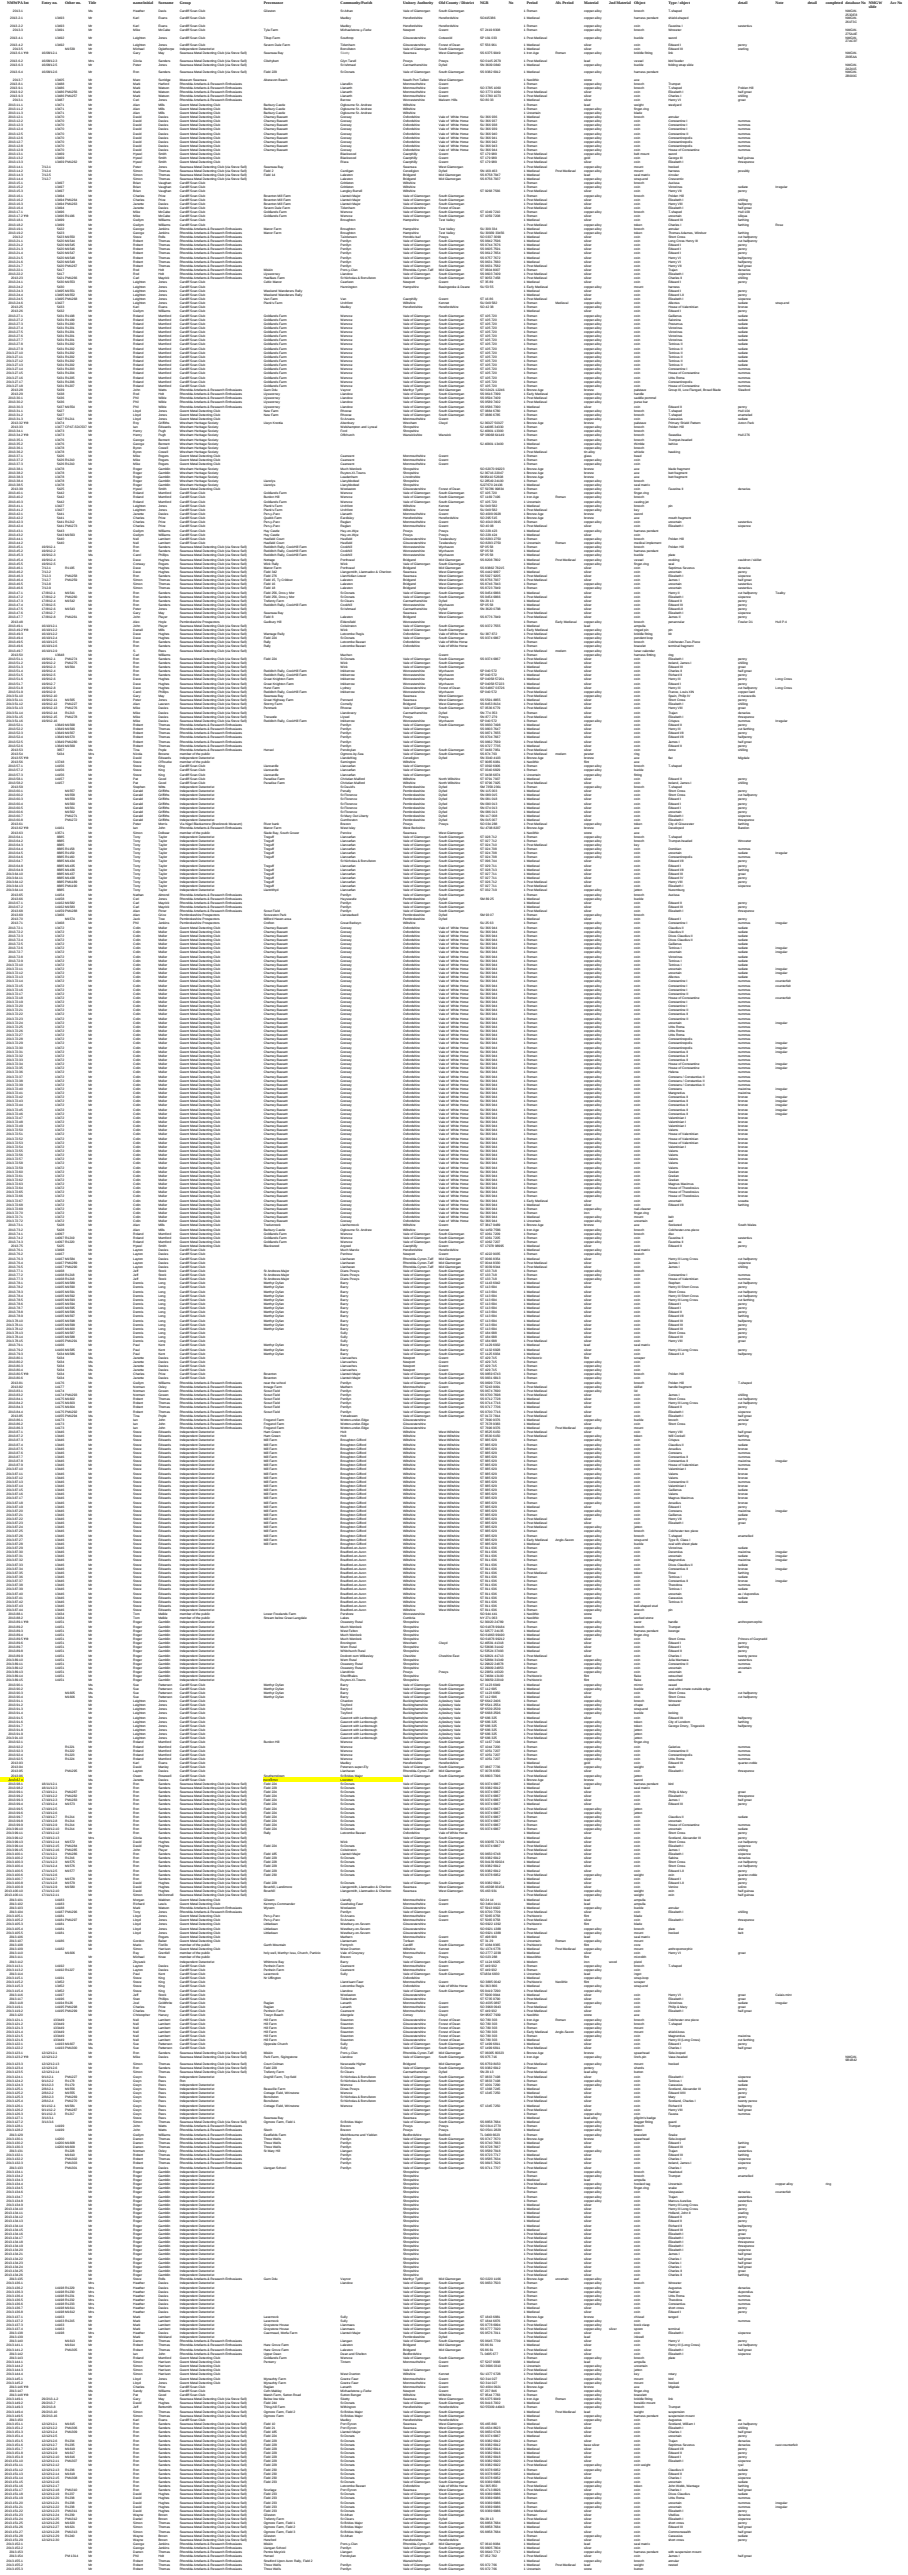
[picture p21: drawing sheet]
<svg xmlns="http://www.w3.org/2000/svg" width="987mm" height="2800mm" viewBox="0 0 987 2800" stroke-linecap="round" stroke-linejoin="round" font-family="sans-serif">
<defs><g id="words">
<g font-size="4.2">
<text x="8" y="4">NMWPA Int</text>
<text x="46" y="4">Entry no.</text>
<text x="71" y="4">Other no.</text>
<text x="96" y="4">Title</text>
<text x="145" y="4">name/initial</text>
<text x="172" y="4">Surname</text>
<text x="196" y="4">Group</text>
<text x="287" y="4">Provenance</text>
<text x="370" y="4">Community/Parish</text>
<text x="438" y="4">Unitory Authority</text>
<text x="477" y="4">Old County / District</text>
<text x="522" y="4">NGR</text>
<text x="553" y="4">No</text>
<text x="573" y="4">Period</text>
<text x="604" y="4">Alt. Period</text>
<text x="635" y="4">Material</text>
<text x="663" y="4">2nd Material</text>
<text x="690" y="4">Object</text>
<text x="727" y="4">Type / object</text>
<text x="803" y="4">detail</text>
<text x="843" y="4">Note</text>
<text x="878" y="4">detail</text>
<text x="898" y="4">completed database No</text>
<text x="945" y="4">NMGW</text>
<text x="968" y="4">Acc No</text>
<text x="945" y="9">slide</text>
</g>
<g font-size="3.5">
<text x="14" y="13">2013.1</text>
<text x="96" y="13">Ms</text>
<text x="145" y="13">Heather</text>
<text x="172" y="13">Davis</text>
<text x="196" y="13">Cardiff Scan Club</text>
<text x="287" y="13">Gileston</text>
<text x="370" y="13">St Athan</text>
<text x="438" y="13">Vale of Glamorgan</text>
<text x="477" y="13">South Glamorgan</text>
<text x="570" y="13">1 Roman</text>
<text x="635" y="13">copper alloy</text>
<text x="690" y="13">brooch</text>
<text x="727" y="13">T-shaped</text>
<text x="919" y="13">NMGW-</text>
<text x="919" y="17">253DE8</text>
<text x="11" y="21">2013.2.1</text>
<text x="60" y="21">13493</text>
<text x="96" y="21">Mr</text>
<text x="145" y="21">Karl</text>
<text x="172" y="21">Evans</text>
<text x="196" y="21">Cardiff Scan Club</text>
<text x="370" y="21">Madley</text>
<text x="438" y="21">Herefordshire</text>
<text x="477" y="21">Herefordshire</text>
<text x="522" y="21">SO415386</text>
<text x="570" y="21">1 Medieval</text>
<text x="635" y="21">copper alloy</text>
<text x="690" y="21">harness pendant</text>
<text x="727" y="21">shield-shaped</text>
<text x="919" y="21">NMGW-</text>
<text x="11" y="29">2013.2.2</text>
<text x="60" y="29">13493</text>
<text x="96" y="29">Mr</text>
<text x="145" y="29">Karl</text>
<text x="172" y="29">Evans</text>
<text x="196" y="29">Cardiff Scan Club</text>
<text x="370" y="29">Madley</text>
<text x="438" y="29">Herefordshire</text>
<text x="477" y="29">Herefordshire</text>
<text x="570" y="29">1 Roman</text>
<text x="635" y="29">copper alloy</text>
<text x="690" y="29">coin</text>
<text x="727" y="29">Faustina I</text>
<text x="803" y="29">sestertius</text>
<text x="919" y="25">261F3C</text>
<text x="14" y="34">2013.3</text>
<text x="60" y="34">13491</text>
<text x="96" y="34">Mr</text>
<text x="145" y="34">Mike</text>
<text x="172" y="34">McCabe</text>
<text x="196" y="34">Cardiff Scan Club</text>
<text x="287" y="34">Tyla Farm</text>
<text x="370" y="34">Michaelstone-y-Fedw</text>
<text x="438" y="34">Newport</text>
<text x="477" y="34">Gwent</text>
<text x="522" y="34">ST 2419 8308</text>
<text x="570" y="34">1 Roman</text>
<text x="635" y="34">copper alloy</text>
<text x="690" y="34">brooch</text>
<text x="727" y="34">Wroxeter</text>
<text x="919" y="34">NMGW-</text>
<text x="11" y="42">2013.4.1</text>
<text x="60" y="42">13492</text>
<text x="96" y="42">Mr</text>
<text x="145" y="42">Leighton</text>
<text x="172" y="42">Jones</text>
<text x="196" y="42">Cardiff Scan Club</text>
<text x="287" y="42">Tiltup Farm</text>
<text x="370" y="42">Southrop</text>
<text x="438" y="42">Gloucestershire</text>
<text x="477" y="42">Cotswold</text>
<text x="522" y="42">SP 191 033</text>
<text x="570" y="42">1 Post Medieval</text>
<text x="635" y="42">copper alloy</text>
<text x="690" y="42">buckle</text>
<text x="727" y="42">sword</text>
<text x="919" y="38">275AAE</text>
<text x="919" y="42">NMGW-</text>
<text x="919" y="46">27AC3F</text>
<text x="11" y="50">2013.4.2</text>
<text x="60" y="50">13492</text>
<text x="96" y="50">Mr</text>
<text x="145" y="50">Leighton</text>
<text x="172" y="50">Jones</text>
<text x="196" y="50">Cardiff Scan Club</text>
<text x="287" y="50">Severn Dale Farm</text>
<text x="370" y="50">Tidenham</text>
<text x="438" y="50">Gloucestershire</text>
<text x="477" y="50">Forest of Dean</text>
<text x="522" y="50">ST 556 961</text>
<text x="570" y="50">1 Medieval</text>
<text x="635" y="50">silver</text>
<text x="690" y="50">coin</text>
<text x="727" y="50">Edward I</text>
<text x="803" y="50">penny</text>
<text x="11" y="59">2013.6.1 Y®</text>
<text x="14" y="54">2013.5</text>
<text x="46" y="59">16/08/12-1</text>
<text x="71" y="54">M1539</text>
<text x="96" y="54">Mr</text>
<text x="96" y="59">Mr</text>
<text x="145" y="54">Michael</text>
<text x="145" y="59">Gary</text>
<text x="172" y="54">Oglethorpe</text>
<text x="172" y="59">May</text>
<text x="196" y="54">Independent Detectorist</text>
<text x="196" y="59">Swansea Metal Detecting Club (via Steve Sell)</text>
<text x="287" y="59">Swansea Bay</text>
<text x="370" y="54">Bonvilston</text>
<text x="438" y="54">Vale of Glamorgan</text>
<text x="438" y="59">Swansea</text>
<text x="477" y="54">South Glamorgan</text>
<text x="477" y="59">West Glamorgan</text>
<text x="522" y="59">SS 6375 9049</text>
<text x="570" y="54">1 Medieval</text>
<text x="570" y="59">1 Iron Age</text>
<text x="604" y="59">Roman</text>
<text x="635" y="54">silver</text>
<text x="635" y="59">copper alloy</text>
<text x="690" y="54">coin</text>
<text x="690" y="59">briddle fitting</text>
<text x="727" y="54">Edward III</text>
<text x="727" y="59">link</text>
<text x="803" y="54">sterling</text>
<text x="919" y="59">NMGW-</text>
<text x="919" y="63">2995AA</text>
<text x="11" y="67">2013.6.2</text>
<text x="11" y="72">2013.6.3</text>
<text x="46" y="67">16/08/12-3</text>
<text x="46" y="72">16/08/12-5</text>
<text x="96" y="67">Mrs</text>
<text x="96" y="72">Mr</text>
<text x="145" y="67">Gloria</text>
<text x="145" y="72">Peter</text>
<text x="172" y="67">Sanders</text>
<text x="172" y="72">Jones</text>
<text x="196" y="67">Swansea Metal Detecting Club (via Steve Sell)</text>
<text x="196" y="72">Swansea Metal Detecting Club (via Steve Sell)</text>
<text x="287" y="67">Cilwhybert</text>
<text x="370" y="67">Glyn Tarell</text>
<text x="370" y="72">St Ishmael</text>
<text x="438" y="67">Powys</text>
<text x="438" y="72">Carmarthenshire</text>
<text x="477" y="67">Powys</text>
<text x="477" y="72">Dyfed</text>
<text x="522" y="67">SO 0145 2679</text>
<text x="522" y="72">SN 3609 0840</text>
<text x="570" y="67">1 Post Medieval</text>
<text x="570" y="72">1 Medieval</text>
<text x="635" y="67">lead</text>
<text x="635" y="72">copper alloy</text>
<text x="690" y="67">vessel</text>
<text x="690" y="72">buckle</text>
<text x="727" y="67">bird feeder</text>
<text x="727" y="72">folding strap slide</text>
<text x="919" y="72">NMGW-</text>
<text x="919" y="76">2A2415</text>
<text x="11" y="80">2013.6.4</text>
<text x="46" y="80">16/08/12-6</text>
<text x="96" y="80">Mr</text>
<text x="145" y="80">Ron</text>
<text x="172" y="80">Sanders</text>
<text x="196" y="80">Swansea Metal Detecting Club (via Steve Sell)</text>
<text x="287" y="80">Field 229</text>
<text x="370" y="80">St Donats</text>
<text x="438" y="80">Vale of Glamorgan</text>
<text x="477" y="80">South Glamorgan</text>
<text x="522" y="80">SS 9382 6912</text>
<text x="570" y="80">1 Medieval</text>
<text x="635" y="80">copper alloy</text>
<text x="690" y="80">harness pendant</text>
<text x="919" y="80">NMGW-</text>
<text x="919" y="84">2B000C</text>
<text x="14" y="88">2013.7</text>
<text x="60" y="88">13405</text>
<text x="96" y="88">Mr</text>
<text x="145" y="88">Marc</text>
<text x="172" y="88">Surridge</text>
<text x="196" y="88">Museum Swansea</text>
<text x="287" y="88">Aberavon Beach</text>
<text x="438" y="88">Neath Port Talbot</text>
<text x="477" y="88">West Glamorgan</text>
<text x="570" y="88">1 Neolithic</text>
<text x="635" y="88">stone</text>
<text x="690" y="88">axe</text>
<text x="11" y="92">2013.8.1</text>
<text x="60" y="92">13488</text>
<text x="96" y="92">Mr</text>
<text x="145" y="92">Mark</text>
<text x="172" y="92">Harford</text>
<text x="196" y="92">Rhondda Artefacts &amp; Research Enthusiasts</text>
<text x="370" y="92">Llanellin</text>
<text x="438" y="92">Monmouthshire</text>
<text x="477" y="92">Gwent</text>
<text x="570" y="92">1 Roman</text>
<text x="635" y="92">copper alloy</text>
<text x="690" y="92">brooch</text>
<text x="727" y="92">Trumpet</text>
<text x="11" y="97">2013.9.1</text>
<text x="11" y="101">2013.9.2</text>
<text x="60" y="97">13486</text>
<text x="60" y="101">13486 PM1256</text>
<text x="96" y="97">Mr</text>
<text x="96" y="101">Mr</text>
<text x="145" y="97">Mark</text>
<text x="145" y="101">Mark</text>
<text x="172" y="97">Watson</text>
<text x="172" y="101">Watson</text>
<text x="196" y="97">Rhondda Artefacts &amp; Research Enthusiasts</text>
<text x="196" y="101">Rhondda Artefacts &amp; Research Enthusiasts</text>
<text x="370" y="97">Llanarth</text>
<text x="370" y="101">Llanarth</text>
<text x="438" y="97">Monmouthshire</text>
<text x="438" y="101">Monmouthshire</text>
<text x="477" y="97">Gwent</text>
<text x="477" y="101">Gwent</text>
<text x="522" y="97">SO 3785 1060</text>
<text x="522" y="101">SO 3773 1064</text>
<text x="570" y="97">1 Roman</text>
<text x="570" y="101">1 Post Medieval</text>
<text x="635" y="97">copper alloy</text>
<text x="635" y="101">silver</text>
<text x="690" y="97">brooch</text>
<text x="690" y="101">coin</text>
<text x="727" y="97">T-shaped</text>
<text x="727" y="101">Elizabeth I</text>
<text x="803" y="97">Polden Hill</text>
<text x="803" y="101">half groat</text>
<text x="11" y="106">2013.9.3</text>
<text x="60" y="106">13486 PM1257</text>
<text x="96" y="106">Mr</text>
<text x="145" y="106">Mark</text>
<text x="172" y="106">Watson</text>
<text x="196" y="106">Rhondda Artefacts &amp; Research Enthusiasts</text>
<text x="370" y="106">Llanarth</text>
<text x="438" y="106">Monmouthshire</text>
<text x="477" y="106">Gwent</text>
<text x="522" y="106">SO 3780 1073</text>
<text x="570" y="106">1 Post Medieval</text>
<text x="635" y="106">silver</text>
<text x="690" y="106">coin</text>
<text x="727" y="106">Charles I</text>
<text x="803" y="106">shilling</text>
<text x="14" y="110">2013.1</text>
<text x="60" y="110">13487</text>
<text x="96" y="110">Mr</text>
<text x="145" y="110">Ceri</text>
<text x="172" y="110">Jones</text>
<text x="196" y="110">Rhondda Artefacts &amp; Research Enthusiasts</text>
<text x="370" y="110">Berrow</text>
<text x="438" y="110">Worcestershire</text>
<text x="477" y="110">Malvern Hills</text>
<text x="522" y="110">SO 80 33</text>
<text x="570" y="110">1 Medieval</text>
<text x="635" y="110">silver</text>
<text x="690" y="110">coin</text>
<text x="727" y="110">Henry VI</text>
<text x="803" y="110">groat</text>
<text x="9" y="115">2013.11.1</text>
<text x="9" y="119">2013.11.2</text>
<text x="60" y="115">13471</text>
<text x="60" y="119">13471</text>
<text x="96" y="115">Mr</text>
<text x="96" y="119">Mr</text>
<text x="145" y="115">Alan</text>
<text x="145" y="119">Alan</text>
<text x="172" y="115">Mills</text>
<text x="172" y="119">Mills</text>
<text x="196" y="115">Gwent Metal Detecting Club</text>
<text x="196" y="119">Gwent Metal Detecting Club</text>
<text x="287" y="115">Barbury Castle</text>
<text x="287" y="119">Barbury Castle</text>
<text x="370" y="115">Ogbourne St. Andrew</text>
<text x="370" y="119">Ogbourne St. Andrew</text>
<text x="438" y="115">Wiltshire</text>
<text x="438" y="119">Wiltshire</text>
<text x="570" y="115">1 Roman</text>
<text x="570" y="119">1 Roman</text>
<text x="635" y="115">lead</text>
<text x="635" y="119">copper alloy</text>
<text x="690" y="115">weight</text>
<text x="690" y="119">finger-ring</text>
<text x="727" y="115">steelyard</text>
<text x="9" y="124">2013.11.3</text>
<text x="60" y="124">13471</text>
<text x="96" y="124">Mr</text>
<text x="145" y="124">Alan</text>
<text x="172" y="124">Mills</text>
<text x="196" y="124">Gwent Metal Detecting Club</text>
<text x="287" y="124">Barbury Castle</text>
<text x="370" y="124">Ogbourne St. Andrew</text>
<text x="438" y="124">Wiltshire</text>
<text x="570" y="124">1 Uncertain</text>
<text x="635" y="124">copper alloy</text>
<text x="690" y="124">blade</text>
<text x="9" y="128">2013.12.1</text>
<text x="60" y="128">13470</text>
<text x="96" y="128">Mr</text>
<text x="145" y="128">David</text>
<text x="172" y="128">Davies</text>
<text x="196" y="128">Gwent Metal Detecting Club</text>
<text x="287" y="128">Charney Bassett</text>
<text x="370" y="128">Goosey</text>
<text x="438" y="128">Oxfordshire</text>
<text x="477" y="128">Vale of White Horse</text>
<text x="522" y="128">SU 366 936</text>
<text x="570" y="128">1 Medieval</text>
<text x="635" y="128">copper alloy</text>
<text x="690" y="128">brooch</text>
<text x="727" y="128">annular</text>
<text x="9" y="133">2013.12.2</text>
<text x="9" y="137">2013.12.3</text>
<text x="60" y="133">13470</text>
<text x="60" y="137">13470</text>
<text x="96" y="133">Mr</text>
<text x="96" y="137">Mr</text>
<text x="145" y="133">David</text>
<text x="145" y="137">David</text>
<text x="172" y="133">Davies</text>
<text x="172" y="137">Davies</text>
<text x="196" y="133">Gwent Metal Detecting Club</text>
<text x="196" y="137">Gwent Metal Detecting Club</text>
<text x="287" y="133">Charney Bassett</text>
<text x="287" y="137">Charney Bassett</text>
<text x="370" y="133">Goosey</text>
<text x="370" y="137">Goosey</text>
<text x="438" y="133">Oxfordshire</text>
<text x="438" y="137">Oxfordshire</text>
<text x="477" y="133">Vale of White Horse</text>
<text x="477" y="137">Vale of White Horse</text>
<text x="522" y="133">SU 366 937</text>
<text x="522" y="137">SU 366 938</text>
<text x="570" y="133">1 Roman</text>
<text x="570" y="137">1 Roman</text>
<text x="635" y="133">copper alloy</text>
<text x="635" y="137">copper alloy</text>
<text x="690" y="133">coin</text>
<text x="690" y="137">coin</text>
<text x="727" y="133">Constantine I</text>
<text x="727" y="137">Constantine I</text>
<text x="803" y="133">nummus</text>
<text x="803" y="137">nummus</text>
<text x="9" y="142">2013.12.4</text>
<text x="60" y="142">13470</text>
<text x="96" y="142">Mr</text>
<text x="145" y="142">David</text>
<text x="172" y="142">Davies</text>
<text x="196" y="142">Gwent Metal Detecting Club</text>
<text x="287" y="142">Charney Bassett</text>
<text x="370" y="142">Goosey</text>
<text x="438" y="142">Oxfordshire</text>
<text x="477" y="142">Vale of White Horse</text>
<text x="522" y="142">SU 366 939</text>
<text x="570" y="142">1 Roman</text>
<text x="635" y="142">copper alloy</text>
<text x="690" y="142">coin</text>
<text x="727" y="142">Constantine I</text>
<text x="803" y="142">nummus</text>
<text x="9" y="146">2013.12.5</text>
<text x="60" y="146">13470</text>
<text x="96" y="146">Mr</text>
<text x="145" y="146">David</text>
<text x="172" y="146">Davies</text>
<text x="196" y="146">Gwent Metal Detecting Club</text>
<text x="287" y="146">Charney Bassett</text>
<text x="370" y="146">Goosey</text>
<text x="438" y="146">Oxfordshire</text>
<text x="477" y="146">Vale of White Horse</text>
<text x="522" y="146">SU 366 940</text>
<text x="570" y="146">1 Roman</text>
<text x="635" y="146">copper alloy</text>
<text x="690" y="146">coin</text>
<text x="727" y="146">Constantine II</text>
<text x="803" y="146">nummus</text>
<text x="9" y="151">2013.12.6</text>
<text x="9" y="155">2013.12.7</text>
<text x="60" y="151">13470</text>
<text x="60" y="155">13470</text>
<text x="96" y="151">Mr</text>
<text x="96" y="155">Mr</text>
<text x="145" y="151">David</text>
<text x="145" y="155">David</text>
<text x="172" y="151">Davies</text>
<text x="172" y="155">Davies</text>
<text x="196" y="151">Gwent Metal Detecting Club</text>
<text x="196" y="155">Gwent Metal Detecting Club</text>
<text x="287" y="151">Charney Bassett</text>
<text x="287" y="155">Charney Bassett</text>
<text x="370" y="151">Goosey</text>
<text x="370" y="155">Goosey</text>
<text x="438" y="151">Oxfordshire</text>
<text x="438" y="155">Oxfordshire</text>
<text x="477" y="151">Vale of White Horse</text>
<text x="477" y="155">Vale of White Horse</text>
<text x="522" y="151">SU 366 941</text>
<text x="522" y="155">SU 366 942</text>
<text x="570" y="151">1 Roman</text>
<text x="570" y="155">1 Roman</text>
<text x="635" y="151">copper alloy</text>
<text x="635" y="155">copper alloy</text>
<text x="690" y="151">coin</text>
<text x="690" y="155">coin</text>
<text x="727" y="151">Constantinopolis</text>
<text x="727" y="155">Constantinopolis</text>
<text x="803" y="151">nummus</text>
<text x="803" y="155">nummus</text>
<text x="9" y="160">2013.12.8</text>
<text x="60" y="160">13470</text>
<text x="96" y="160">Mr</text>
<text x="145" y="160">David</text>
<text x="172" y="160">Davies</text>
<text x="196" y="160">Gwent Metal Detecting Club</text>
<text x="287" y="160">Charney Bassett</text>
<text x="370" y="160">Goosey</text>
<text x="438" y="160">Oxfordshire</text>
<text x="477" y="160">Vale of White Horse</text>
<text x="522" y="160">SU 366 943</text>
<text x="570" y="160">1 Roman</text>
<text x="635" y="160">copper alloy</text>
<text x="690" y="160">coin</text>
<text x="727" y="160">Constantinopolis</text>
<text x="803" y="160">nummus</text>
<text x="9" y="164">2013.12.9</text>
<text x="60" y="164">13470</text>
<text x="96" y="164">Mr</text>
<text x="145" y="164">David</text>
<text x="172" y="164">Davies</text>
<text x="196" y="164">Gwent Metal Detecting Club</text>
<text x="287" y="164">Charney Bassett</text>
<text x="370" y="164">Goosey</text>
<text x="438" y="164">Oxfordshire</text>
<text x="477" y="164">Vale of White Horse</text>
<text x="522" y="164">SU 366 944</text>
<text x="570" y="164">1 Roman</text>
<text x="635" y="164">copper alloy</text>
<text x="690" y="164">coin</text>
<text x="727" y="164">House of Constantine</text>
<text x="803" y="164">nummus</text>
<text x="9" y="169">2013.13.1</text>
<text x="9" y="173">2013.13.2</text>
<text x="60" y="169">13469</text>
<text x="60" y="173">13469</text>
<text x="96" y="169">Mr</text>
<text x="96" y="173">Mr</text>
<text x="145" y="169">Hywel</text>
<text x="145" y="173">Hywel</text>
<text x="172" y="169">Smith</text>
<text x="172" y="173">Smith</text>
<text x="196" y="169">Gwent Metal Detecting Club</text>
<text x="196" y="173">Gwent Metal Detecting Club</text>
<text x="370" y="169">Blackwood</text>
<text x="370" y="173">Blackwood</text>
<text x="438" y="169">Caerphilly</text>
<text x="438" y="173">Caerphilly</text>
<text x="477" y="169">Gwent</text>
<text x="477" y="173">Gwent</text>
<text x="522" y="169">ST 179 989</text>
<text x="522" y="173">ST 179 989</text>
<text x="570" y="169">1 Post Medieval</text>
<text x="570" y="173">1 Post Medieval</text>
<text x="635" y="169">copper alloy</text>
<text x="635" y="173">gold</text>
<text x="690" y="169">belt mount</text>
<text x="690" y="173">coin</text>
<text x="727" y="169">sword</text>
<text x="727" y="173">George III</text>
<text x="803" y="173">half guinea</text>
<text x="9" y="178">2013.13.3</text>
<text x="60" y="178">13469 PM1262</text>
<text x="96" y="178">Mr</text>
<text x="145" y="178">Hywel</text>
<text x="172" y="178">Smith</text>
<text x="196" y="178">Gwent Metal Detecting Club</text>
<text x="370" y="178">Risca</text>
<text x="438" y="178">Caerphilly</text>
<text x="477" y="178">Gwent</text>
<text x="522" y="178">ST 179 989</text>
<text x="570" y="178">1 Post Medieval</text>
<text x="635" y="178">silver</text>
<text x="690" y="178">coin</text>
<text x="727" y="178">Elizabeth I</text>
<text x="803" y="178">threepence</text>
<text x="9" y="182">2013.14.1</text>
<text x="46" y="182">7/12-1</text>
<text x="96" y="182">Mr</text>
<text x="145" y="182">Peter</text>
<text x="172" y="182">Jones</text>
<text x="196" y="182">Swansea Metal Detecting Club (via Steve Sell)</text>
<text x="287" y="182">Swansea Bay</text>
<text x="438" y="182">Swansea</text>
<text x="477" y="182">West Glamorgan</text>
<text x="570" y="182">1 Post Medieval</text>
<text x="635" y="182">copper alloy</text>
<text x="690" y="182">mount</text>
<text x="727" y="182">hooked</text>
<text x="9" y="187">2013.14.2</text>
<text x="9" y="191">2013.14.3</text>
<text x="46" y="187">7/12-4</text>
<text x="46" y="191">7/12-5</text>
<text x="96" y="187">Mr</text>
<text x="96" y="191">Mr</text>
<text x="145" y="187">Simon</text>
<text x="145" y="191">Simon</text>
<text x="172" y="187">Thomas</text>
<text x="172" y="191">Thomas</text>
<text x="196" y="187">Swansea Metal Detecting Club (via Steve Sell)</text>
<text x="196" y="191">Swansea Metal Detecting Club (via Steve Sell)</text>
<text x="287" y="187">Field 2</text>
<text x="287" y="191">Field 14</text>
<text x="370" y="187">Cardigan</text>
<text x="370" y="191">Laleston</text>
<text x="438" y="187">Ceredigion</text>
<text x="438" y="191">Bridgend</text>
<text x="477" y="187">Dyfed</text>
<text x="477" y="191">Mid Glamorgan</text>
<text x="522" y="187">SN 169 463</text>
<text x="522" y="191">SS 8758 7947</text>
<text x="570" y="187">1 Medieval</text>
<text x="570" y="191">1 Medieval</text>
<text x="604" y="187">Post Medieval</text>
<text x="635" y="187">copper alloy</text>
<text x="635" y="191">lead</text>
<text x="690" y="187">mount</text>
<text x="690" y="191">seal matrix</text>
<text x="727" y="187">harness</text>
<text x="727" y="191">circular</text>
<text x="803" y="187">possibly</text>
<text x="9" y="196">2013.14.4</text>
<text x="46" y="196">7/12-7</text>
<text x="96" y="196">Mr</text>
<text x="145" y="196">Simon</text>
<text x="172" y="196">Thomas</text>
<text x="196" y="196">Swansea Metal Detecting Club (via Steve Sell)</text>
<text x="370" y="196">Laleston</text>
<text x="438" y="196">Bridgend</text>
<text x="477" y="196">Mid Glamorgan</text>
<text x="522" y="196">SS 8756 7937</text>
<text x="570" y="196">1 Medieval</text>
<text x="635" y="196">copper alloy</text>
<text x="690" y="196">strap-end</text>
<text x="727" y="196">Crescentic</text>
<text x="9" y="200">2013.15.1</text>
<text x="60" y="200">13497</text>
<text x="96" y="200">Mr</text>
<text x="145" y="200">Brian</text>
<text x="172" y="200">Vaughan</text>
<text x="196" y="200">Cardiff Scan Club</text>
<text x="370" y="200">Grittleton</text>
<text x="438" y="200">Wiltshire</text>
<text x="570" y="200">1 Roman</text>
<text x="635" y="200">copper alloy</text>
<text x="690" y="200">brooch</text>
<text x="727" y="200">Aucissa</text>
<text x="9" y="205">2013.15.2</text>
<text x="9" y="209">2013.15.3</text>
<text x="60" y="205">13497</text>
<text x="60" y="209">13497</text>
<text x="96" y="205">Mr</text>
<text x="96" y="209">Mr</text>
<text x="145" y="205">Brian</text>
<text x="145" y="209">Brian</text>
<text x="172" y="205">Vaughan</text>
<text x="172" y="209">Vaughan</text>
<text x="196" y="205">Cardiff Scan Club</text>
<text x="196" y="209">Cardiff Scan Club</text>
<text x="370" y="205">Grittleton</text>
<text x="370" y="209">Langley Burrell</text>
<text x="438" y="205">Wiltshire</text>
<text x="438" y="209">Wiltshire</text>
<text x="522" y="209">ST 9268 7566</text>
<text x="570" y="205">1 Roman</text>
<text x="570" y="209">1 Post Medieval</text>
<text x="635" y="205">copper alloy</text>
<text x="635" y="209">silver</text>
<text x="690" y="205">coin</text>
<text x="690" y="209">coin</text>
<text x="727" y="205">Victorinus</text>
<text x="727" y="209">Henry VII</text>
<text x="803" y="205">radiate</text>
<text x="803" y="209">penny</text>
<text x="843" y="205">Irregular</text>
<text x="9" y="214">2013.16.1</text>
<text x="60" y="214">13494</text>
<text x="96" y="214">Mr</text>
<text x="145" y="214">Charles</text>
<text x="172" y="214">Price</text>
<text x="196" y="214">Cardiff Scan Club</text>
<text x="287" y="214">Boverton Mill Farm</text>
<text x="370" y="214">Llantwit Major</text>
<text x="438" y="214">Vale of Glamorgan</text>
<text x="477" y="214">South Glamorgan</text>
<text x="570" y="214">1 Roman</text>
<text x="635" y="214">copper alloy</text>
<text x="690" y="214">brooch</text>
<text x="727" y="214">Polden Hill</text>
<text x="9" y="218">2013.16.2</text>
<text x="60" y="218">13494 PM1264</text>
<text x="96" y="218">Mr</text>
<text x="145" y="218">Charles</text>
<text x="172" y="218">Price</text>
<text x="196" y="218">Cardiff Scan Club</text>
<text x="287" y="218">Boverton Mill Farm</text>
<text x="370" y="218">Llantwit Major</text>
<text x="438" y="218">Vale of Glamorgan</text>
<text x="477" y="218">South Glamorgan</text>
<text x="570" y="218">1 Post Medieval</text>
<text x="635" y="218">silver</text>
<text x="690" y="218">coin</text>
<text x="727" y="218">Elizabeth I</text>
<text x="803" y="218">shilling</text>
<text x="9" y="223">2013.16.3</text>
<text x="9" y="227">2013.16.4</text>
<text x="60" y="223">13494 PM1263</text>
<text x="60" y="227">13494</text>
<text x="96" y="223">Mr</text>
<text x="96" y="227">Mr</text>
<text x="145" y="223">Janette</text>
<text x="145" y="227">Janette</text>
<text x="172" y="223">Davies</text>
<text x="172" y="227">Davies</text>
<text x="196" y="223">Cardiff Scan Club</text>
<text x="196" y="227">Cardiff Scan Club</text>
<text x="287" y="223">Boverton Mill Farm</text>
<text x="287" y="227">Severn Dale Farm</text>
<text x="370" y="223">Llantwit Major</text>
<text x="370" y="227">Tidenham</text>
<text x="438" y="223">Vale of Glamorgan</text>
<text x="438" y="227">Gloucestershire</text>
<text x="477" y="223">South Glamorgan</text>
<text x="477" y="227">Forest of Dean</text>
<text x="570" y="223">1 Post Medieval</text>
<text x="570" y="227">1 Post Medieval</text>
<text x="635" y="223">silver</text>
<text x="635" y="227">silver</text>
<text x="690" y="223">coin</text>
<text x="690" y="227">coin</text>
<text x="727" y="223">Henry VIII</text>
<text x="727" y="227">Elizabeth I</text>
<text x="803" y="223">halfpenny</text>
<text x="803" y="227">half groat</text>
<text x="9" y="232">2013.17.1</text>
<text x="60" y="232">13496</text>
<text x="96" y="232">Mr</text>
<text x="145" y="232">Mike</text>
<text x="172" y="232">McCabe</text>
<text x="196" y="232">Cardiff Scan Club</text>
<text x="287" y="232">Goldlands Farm</text>
<text x="370" y="232">Wenvoe</text>
<text x="438" y="232">Vale of Glamorgan</text>
<text x="477" y="232">South Glamorgan</text>
<text x="522" y="232">ST 1049 7210</text>
<text x="570" y="232">1 Roman</text>
<text x="635" y="232">copper alloy</text>
<text x="690" y="232">brooch</text>
<text x="727" y="232">T-shaped</text>
<text x="803" y="232">Hull 109</text>
<text x="9" y="236">2013.17.2 Y®</text>
<text x="60" y="236">13496 R1196</text>
<text x="96" y="236">Mr</text>
<text x="145" y="236">Mike</text>
<text x="172" y="236">McCabe</text>
<text x="196" y="236">Cardiff Scan Club</text>
<text x="287" y="236">Goldlands Farm</text>
<text x="370" y="236">Wenvoe</text>
<text x="438" y="236">Vale of Glamorgan</text>
<text x="477" y="236">South Glamorgan</text>
<text x="522" y="236">ST 1059 7208</text>
<text x="570" y="236">1 Roman</text>
<text x="635" y="236">silver</text>
<text x="690" y="236">coin</text>
<text x="727" y="236">uncertain</text>
<text x="803" y="236">siliqua</text>
<text x="9" y="241">2013.18.1</text>
<text x="9" y="245">2013.18.2</text>
<text x="60" y="241">13499</text>
<text x="60" y="245">13499</text>
<text x="96" y="241">Mr</text>
<text x="96" y="245">Mr</text>
<text x="145" y="241">Gwilym</text>
<text x="145" y="245">Gwilym</text>
<text x="172" y="241">Williams</text>
<text x="172" y="245">Williams</text>
<text x="196" y="241">Cardiff Scan Club</text>
<text x="196" y="245">Cardiff Scan Club</text>
<text x="370" y="241">Broughton</text>
<text x="438" y="241">Hampshire</text>
<text x="477" y="241">Test Valley</text>
<text x="570" y="241">1 Medieval</text>
<text x="570" y="245">1 Post Medieval</text>
<text x="635" y="241">silver</text>
<text x="635" y="245">copper alloy</text>
<text x="690" y="241">coin</text>
<text x="690" y="245">token</text>
<text x="727" y="241">Edward III</text>
<text x="727" y="245">Charles I</text>
<text x="803" y="241">farthing</text>
<text x="803" y="245">farthing</text>
<text x="843" y="245">Rose</text>
<text x="9" y="250">2013.19.1</text>
<text x="62" y="250">5422</text>
<text x="96" y="250">Mr</text>
<text x="145" y="250">George</text>
<text x="172" y="250">Jenkins</text>
<text x="196" y="250">Rhondda Artefacts &amp; Research Enthusiasts</text>
<text x="287" y="250">Manor Farm</text>
<text x="370" y="250">Broughton</text>
<text x="438" y="250">Hampshire</text>
<text x="477" y="250">Test Valley</text>
<text x="522" y="250">SU 309 334</text>
<text x="570" y="250">1 Medieval</text>
<text x="635" y="250">copper alloy</text>
<text x="690" y="250">brooch</text>
<text x="727" y="250">annular</text>
<text x="9" y="254">2013.19.2</text>
<text x="62" y="254">5423</text>
<text x="96" y="254">Mr</text>
<text x="145" y="254">George</text>
<text x="172" y="254">Jenkins</text>
<text x="196" y="254">Rhondda Artefacts &amp; Research Enthusiasts</text>
<text x="287" y="254">Manor Farm</text>
<text x="370" y="254">Broughton</text>
<text x="438" y="254">Hampshire</text>
<text x="477" y="254">Test Valley</text>
<text x="522" y="254">SU 30939 33456</text>
<text x="570" y="254">1 Post Medieval</text>
<text x="635" y="254">copper alloy</text>
<text x="690" y="254">token</text>
<text x="727" y="254">Thomas Adames, Windsor</text>
<text x="803" y="254">farthing</text>
<text x="9" y="263">2013.21.1</text>
<text x="14" y="259">2013.2</text>
<text x="62" y="259">5423 M1550</text>
<text x="62" y="263">5420 M1544</text>
<text x="96" y="259">Mr</text>
<text x="96" y="263">Mr</text>
<text x="145" y="259">Steve</text>
<text x="145" y="263">Robert</text>
<text x="172" y="259">Rolls</text>
<text x="172" y="263">Thomas</text>
<text x="196" y="259">Rhondda Artefacts &amp; Research Enthusiasts</text>
<text x="196" y="263">Rhondda Artefacts &amp; Research Enthusiasts</text>
<text x="370" y="259">Tairderwen</text>
<text x="370" y="263">Penllyn</text>
<text x="438" y="259">Honddu Isaf</text>
<text x="438" y="263">Vale of Glamorgan</text>
<text x="477" y="259">Powys</text>
<text x="477" y="263">South Glamorgan</text>
<text x="522" y="259">SO 0337 3099</text>
<text x="522" y="263">SS 9842 7596</text>
<text x="570" y="259">1 Medieval</text>
<text x="570" y="263">1 Medieval</text>
<text x="635" y="259">silver</text>
<text x="635" y="263">silver</text>
<text x="690" y="259">coin</text>
<text x="690" y="263">coin</text>
<text x="727" y="259">Short Cross</text>
<text x="727" y="263">Long Cross Henry III</text>
<text x="803" y="259">cut halfpenny</text>
<text x="803" y="263">cut halfpenny</text>
<text x="9" y="268">2013.21.2</text>
<text x="62" y="268">5420 M1545</text>
<text x="96" y="268">Mr</text>
<text x="145" y="268">Robert</text>
<text x="172" y="268">Thomas</text>
<text x="196" y="268">Rhondda Artefacts &amp; Research Enthusiasts</text>
<text x="370" y="268">Penllyn</text>
<text x="438" y="268">Vale of Glamorgan</text>
<text x="477" y="268">South Glamorgan</text>
<text x="522" y="268">SS 9744 7676</text>
<text x="570" y="268">1 Medieval</text>
<text x="635" y="268">silver</text>
<text x="690" y="268">coin</text>
<text x="727" y="268">Edward I</text>
<text x="803" y="268">penny</text>
<text x="9" y="272">2013.21.3</text>
<text x="62" y="272">5420 M1546</text>
<text x="96" y="272">Mr</text>
<text x="145" y="272">Robert</text>
<text x="172" y="272">Thomas</text>
<text x="196" y="272">Rhondda Artefacts &amp; Research Enthusiasts</text>
<text x="370" y="272">Penllyn</text>
<text x="438" y="272">Vale of Glamorgan</text>
<text x="477" y="272">South Glamorgan</text>
<text x="522" y="272">SS 9605 7591</text>
<text x="570" y="272">1 Medieval</text>
<text x="635" y="272">silver</text>
<text x="690" y="272">coin</text>
<text x="727" y="272">Edward I</text>
<text x="803" y="272">penny</text>
<text x="9" y="277">2013.21.4</text>
<text x="9" y="281">2013.21.5</text>
<text x="62" y="277">5420 M1547</text>
<text x="62" y="281">5420 M1548</text>
<text x="96" y="277">Mr</text>
<text x="96" y="281">Mr</text>
<text x="145" y="277">Robert</text>
<text x="145" y="281">Robert</text>
<text x="172" y="277">Thomas</text>
<text x="172" y="281">Thomas</text>
<text x="196" y="277">Rhondda Artefacts &amp; Research Enthusiasts</text>
<text x="196" y="281">Rhondda Artefacts &amp; Research Enthusiasts</text>
<text x="370" y="277">Penllyn</text>
<text x="370" y="281">Penllyn</text>
<text x="438" y="277">Vale of Glamorgan</text>
<text x="438" y="281">Vale of Glamorgan</text>
<text x="477" y="277">South Glamorgan</text>
<text x="477" y="281">South Glamorgan</text>
<text x="522" y="277">SS 9612 7654</text>
<text x="522" y="281">SS 9757 7672</text>
<text x="570" y="277">1 Medieval</text>
<text x="570" y="281">1 Medieval</text>
<text x="635" y="277">silver</text>
<text x="635" y="281">silver</text>
<text x="690" y="277">coin</text>
<text x="690" y="281">coin</text>
<text x="727" y="277">Edward I</text>
<text x="727" y="281">Henry VI</text>
<text x="803" y="277">penny</text>
<text x="803" y="281">halfpenny</text>
<text x="9" y="286">2013.21.6</text>
<text x="62" y="286">5420 M1549</text>
<text x="96" y="286">Mr</text>
<text x="145" y="286">Robert</text>
<text x="172" y="286">Thomas</text>
<text x="196" y="286">Rhondda Artefacts &amp; Research Enthusiasts</text>
<text x="370" y="286">Penllyn</text>
<text x="438" y="286">Vale of Glamorgan</text>
<text x="477" y="286">South Glamorgan</text>
<text x="522" y="286">SS 9631 7660</text>
<text x="570" y="286">1 Medieval</text>
<text x="635" y="286">silver</text>
<text x="690" y="286">coin</text>
<text x="727" y="286">Henry VI</text>
<text x="803" y="286">halfpenny</text>
<text x="9" y="290">2013.21.7</text>
<text x="62" y="290">5420 PM1267</text>
<text x="96" y="290">Mr</text>
<text x="145" y="290">Robert</text>
<text x="172" y="290">Thomas</text>
<text x="196" y="290">Rhondda Artefacts &amp; Research Enthusiasts</text>
<text x="370" y="290">Penllyn</text>
<text x="438" y="290">Vale of Glamorgan</text>
<text x="477" y="290">South Glamorgan</text>
<text x="522" y="290">SS 9631 7582</text>
<text x="570" y="290">1 Post Medieval</text>
<text x="635" y="290">silver</text>
<text x="690" y="290">coin</text>
<text x="727" y="290">Henry VII</text>
<text x="803" y="290">half groat</text>
<text x="9" y="295">2013.22.1</text>
<text x="9" y="299">2013.22.2</text>
<text x="62" y="295">5417</text>
<text x="62" y="299">5417</text>
<text x="96" y="295">Mr</text>
<text x="96" y="299">Mr</text>
<text x="145" y="295">Rod</text>
<text x="145" y="299">Rod</text>
<text x="172" y="295">Holt</text>
<text x="172" y="299">Holt</text>
<text x="196" y="295">Rhondda Artefacts &amp; Research Enthusiasts</text>
<text x="196" y="299">Rhondda Artefacts &amp; Research Enthusiasts</text>
<text x="287" y="295">Miskin</text>
<text x="287" y="299">Llysworney</text>
<text x="370" y="295">Pont-y-Clun</text>
<text x="370" y="299">Llandow</text>
<text x="438" y="295">Rhondda-Cynon-Taff</text>
<text x="438" y="299">Vale of Glamorgan</text>
<text x="477" y="295">Mid Glamorgan</text>
<text x="477" y="299">South Glamorgan</text>
<text x="522" y="295">ST 0604 8007</text>
<text x="522" y="299">SS 9603 7409</text>
<text x="570" y="295">1 Roman</text>
<text x="570" y="299">1 Post Medieval</text>
<text x="635" y="295">silver</text>
<text x="635" y="299">silver</text>
<text x="690" y="295">coin</text>
<text x="690" y="299">coin</text>
<text x="727" y="295">Trajan</text>
<text x="727" y="299">Elizabeth I</text>
<text x="803" y="295">denarius</text>
<text x="803" y="299">sixpence</text>
<text x="12" y="304">2013.23</text>
<text x="62" y="304">5421 PM1266</text>
<text x="96" y="304">Mr</text>
<text x="145" y="304">Carl</text>
<text x="172" y="304">Mayrick</text>
<text x="196" y="304">Rhondda Artefacts &amp; Research Enthusiasts</text>
<text x="287" y="304">Haelfaes Farm</text>
<text x="370" y="304">St Nicholas &amp; Bonvilston</text>
<text x="438" y="304">Vale of Glamorgan</text>
<text x="477" y="304">South Glamorgan</text>
<text x="522" y="304">ST 9053 7458</text>
<text x="570" y="304">1 Post Medieval</text>
<text x="635" y="304">silver</text>
<text x="690" y="304">coin</text>
<text x="727" y="304">Charles II</text>
<text x="803" y="304">shilling</text>
<text x="9" y="308">2013.24.1</text>
<text x="62" y="308">5430 M1553</text>
<text x="96" y="308">Mr</text>
<text x="145" y="308">Leighton</text>
<text x="172" y="308">Jones</text>
<text x="196" y="308">Cardiff Scan Club</text>
<text x="287" y="308">Celtic Manor</text>
<text x="370" y="308">Caerleon</text>
<text x="438" y="308">Newport</text>
<text x="477" y="308">Gwent</text>
<text x="522" y="308">ST 35 89</text>
<text x="570" y="308">1 Medieval</text>
<text x="635" y="308">silver</text>
<text x="690" y="308">coin</text>
<text x="727" y="308">Edward I</text>
<text x="803" y="308">penny</text>
<text x="9" y="313">2013.24.2</text>
<text x="9" y="317">2013.24.3</text>
<text x="60" y="317">13495 M1551</text>
<text x="62" y="313">5430</text>
<text x="96" y="313">Mr</text>
<text x="96" y="317">Mr</text>
<text x="145" y="313">Leighton</text>
<text x="145" y="317">Leighton</text>
<text x="172" y="313">Jones</text>
<text x="172" y="317">Jones</text>
<text x="196" y="313">Cardiff Scan Club</text>
<text x="196" y="317">Cardiff Scan Club</text>
<text x="287" y="317">Weekend Wanderers Rally</text>
<text x="370" y="313">Hannington</text>
<text x="438" y="313">Hampshire</text>
<text x="477" y="313">Basingstoke &amp; Deane</text>
<text x="522" y="313">SU 53 55</text>
<text x="570" y="313">1 Early Medieval</text>
<text x="570" y="317">1 Medieval</text>
<text x="635" y="313">copper alloy</text>
<text x="635" y="317">silver</text>
<text x="690" y="313">mount</text>
<text x="690" y="317">coin</text>
<text x="727" y="313">harness</text>
<text x="727" y="317">Edward I</text>
<text x="803" y="317">penny</text>
<text x="9" y="322">2013.24.4</text>
<text x="60" y="322">13495 M1552</text>
<text x="96" y="322">Mr</text>
<text x="145" y="322">Leighton</text>
<text x="172" y="322">Jones</text>
<text x="196" y="322">Cardiff Scan Club</text>
<text x="287" y="322">Weekend Wanderers Rally</text>
<text x="570" y="322">1 Medieval</text>
<text x="635" y="322">silver</text>
<text x="690" y="322">coin</text>
<text x="727" y="322">Edward I-II</text>
<text x="803" y="322">penny</text>
<text x="9" y="326">2013.24.5</text>
<text x="60" y="326">13495 PM1268</text>
<text x="96" y="326">Mr</text>
<text x="145" y="326">Leighton</text>
<text x="172" y="326">Jones</text>
<text x="196" y="326">Cardiff Scan Club</text>
<text x="287" y="326">Van Farm</text>
<text x="370" y="326">Van</text>
<text x="438" y="326">Caerphilly</text>
<text x="477" y="326">Gwent</text>
<text x="522" y="326">ST 16 86</text>
<text x="570" y="326">1 Post Medieval</text>
<text x="635" y="326">silver</text>
<text x="690" y="326">coin</text>
<text x="727" y="326">Elizabeth I</text>
<text x="803" y="326">sixpence</text>
<text x="9" y="331">2013.24.6</text>
<text x="12" y="335">2013.25</text>
<text x="60" y="331">13427</text>
<text x="62" y="335">5433</text>
<text x="96" y="331">Mr</text>
<text x="96" y="335">Mr</text>
<text x="145" y="331">Leighton</text>
<text x="145" y="335">Karl</text>
<text x="172" y="331">Jones</text>
<text x="172" y="335">Evans</text>
<text x="196" y="331">Cardiff Scan Club</text>
<text x="196" y="335">Cardiff Scan Club</text>
<text x="287" y="331">Plank's Farm</text>
<text x="370" y="331">Urchfont</text>
<text x="370" y="335">Madley</text>
<text x="438" y="331">Wiltshire</text>
<text x="438" y="335">Herefordshire</text>
<text x="477" y="331">Kennet</text>
<text x="477" y="335">Herefordshire</text>
<text x="522" y="331">SU 049 582</text>
<text x="522" y="335">SO 42 38</text>
<text x="570" y="331">1 Roman</text>
<text x="570" y="335">1 Roman</text>
<text x="604" y="331">Medieval</text>
<text x="635" y="331">copper alloy</text>
<text x="635" y="335">copper alloy</text>
<text x="690" y="331">coin</text>
<text x="690" y="335">coin</text>
<text x="727" y="331">Allectus</text>
<text x="727" y="335">House of Valentinian</text>
<text x="803" y="331">radiate</text>
<text x="803" y="335">bronze</text>
<text x="843" y="331">strap-end</text>
<text x="12" y="340">2013.26</text>
<text x="62" y="340">5432</text>
<text x="96" y="340">Mr</text>
<text x="145" y="340">Gwilym</text>
<text x="172" y="340">Williams</text>
<text x="196" y="340">Cardiff Scan Club</text>
<text x="570" y="340">1 Medieval</text>
<text x="635" y="340">silver</text>
<text x="690" y="340">coin</text>
<text x="727" y="340">Edward I</text>
<text x="803" y="340">penny</text>
<text x="9" y="344">2013.27.1</text>
<text x="62" y="344">5431 R1198</text>
<text x="96" y="344">Mr</text>
<text x="145" y="344">Roland</text>
<text x="172" y="344">Mumford</text>
<text x="196" y="344">Cardiff Scan Club</text>
<text x="287" y="344">Goldlands Farm</text>
<text x="370" y="344">Wenvoe</text>
<text x="438" y="344">Vale of Glamorgan</text>
<text x="477" y="344">South Glamorgan</text>
<text x="522" y="344">ST 105 720</text>
<text x="570" y="344">1 Roman</text>
<text x="635" y="344">copper alloy</text>
<text x="690" y="344">coin</text>
<text x="727" y="344">Gallienus</text>
<text x="803" y="344">radiate</text>
<text x="9" y="349">2013.27.2</text>
<text x="9" y="353">2013.27.3</text>
<text x="62" y="349">5431 R1199</text>
<text x="62" y="353">5431 R1200</text>
<text x="96" y="349">Mr</text>
<text x="96" y="353">Mr</text>
<text x="145" y="349">Roland</text>
<text x="145" y="353">Roland</text>
<text x="172" y="349">Mumford</text>
<text x="172" y="353">Mumford</text>
<text x="196" y="349">Cardiff Scan Club</text>
<text x="196" y="353">Cardiff Scan Club</text>
<text x="287" y="349">Goldlands Farm</text>
<text x="287" y="353">Goldlands Farm</text>
<text x="370" y="349">Wenvoe</text>
<text x="370" y="353">Wenvoe</text>
<text x="438" y="349">Vale of Glamorgan</text>
<text x="438" y="353">Vale of Glamorgan</text>
<text x="477" y="349">South Glamorgan</text>
<text x="477" y="353">South Glamorgan</text>
<text x="522" y="349">ST 105 720</text>
<text x="522" y="353">ST 105 720</text>
<text x="570" y="349">1 Roman</text>
<text x="570" y="353">1 Roman</text>
<text x="635" y="349">copper alloy</text>
<text x="635" y="353">copper alloy</text>
<text x="690" y="349">coin</text>
<text x="690" y="353">coin</text>
<text x="727" y="349">Salonina</text>
<text x="727" y="353">Postumus</text>
<text x="803" y="349">radiate</text>
<text x="803" y="353">radiate</text>
<text x="9" y="358">2013.27.4</text>
<text x="62" y="358">5431 R1201</text>
<text x="96" y="358">Mr</text>
<text x="145" y="358">Roland</text>
<text x="172" y="358">Mumford</text>
<text x="196" y="358">Cardiff Scan Club</text>
<text x="287" y="358">Goldlands Farm</text>
<text x="370" y="358">Wenvoe</text>
<text x="438" y="358">Vale of Glamorgan</text>
<text x="477" y="358">South Glamorgan</text>
<text x="522" y="358">ST 105 720</text>
<text x="570" y="358">1 Roman</text>
<text x="635" y="358">copper alloy</text>
<text x="690" y="358">coin</text>
<text x="727" y="358">Victorinus</text>
<text x="803" y="358">radiate</text>
<text x="9" y="362">2013.27.5</text>
<text x="62" y="362">5431 R1201</text>
<text x="96" y="362">Mr</text>
<text x="145" y="362">Roland</text>
<text x="172" y="362">Mumford</text>
<text x="196" y="362">Cardiff Scan Club</text>
<text x="287" y="362">Goldlands Farm</text>
<text x="370" y="362">Wenvoe</text>
<text x="438" y="362">Vale of Glamorgan</text>
<text x="477" y="362">South Glamorgan</text>
<text x="522" y="362">ST 105 720</text>
<text x="570" y="362">1 Roman</text>
<text x="635" y="362">copper alloy</text>
<text x="690" y="362">coin</text>
<text x="727" y="362">Victorinus</text>
<text x="803" y="362">radiate</text>
<text x="9" y="367">2013.27.6</text>
<text x="9" y="371">2013.27.7</text>
<text x="62" y="367">5431 R1201</text>
<text x="62" y="371">5431 R1201</text>
<text x="96" y="367">Mr</text>
<text x="96" y="371">Mr</text>
<text x="145" y="367">Roland</text>
<text x="145" y="371">Roland</text>
<text x="172" y="367">Mumford</text>
<text x="172" y="371">Mumford</text>
<text x="196" y="367">Cardiff Scan Club</text>
<text x="196" y="371">Cardiff Scan Club</text>
<text x="287" y="367">Goldlands Farm</text>
<text x="287" y="371">Goldlands Farm</text>
<text x="370" y="367">Wenvoe</text>
<text x="370" y="371">Wenvoe</text>
<text x="438" y="367">Vale of Glamorgan</text>
<text x="438" y="371">Vale of Glamorgan</text>
<text x="477" y="367">South Glamorgan</text>
<text x="477" y="371">South Glamorgan</text>
<text x="522" y="367">ST 105 720</text>
<text x="522" y="371">ST 105 720</text>
<text x="570" y="367">1 Roman</text>
<text x="570" y="371">1 Roman</text>
<text x="635" y="367">copper alloy</text>
<text x="635" y="371">copper alloy</text>
<text x="690" y="367">coin</text>
<text x="690" y="371">coin</text>
<text x="727" y="367">Victorinus</text>
<text x="727" y="371">Victorinus</text>
<text x="803" y="367">radiate</text>
<text x="803" y="371">radiate</text>
<text x="9" y="376">2013.27.8</text>
<text x="62" y="376">5431 R1202</text>
<text x="96" y="376">Mr</text>
<text x="145" y="376">Roland</text>
<text x="172" y="376">Mumford</text>
<text x="196" y="376">Cardiff Scan Club</text>
<text x="287" y="376">Goldlands Farm</text>
<text x="370" y="376">Wenvoe</text>
<text x="438" y="376">Vale of Glamorgan</text>
<text x="477" y="376">South Glamorgan</text>
<text x="522" y="376">ST 105 720</text>
<text x="570" y="376">1 Roman</text>
<text x="635" y="376">copper alloy</text>
<text x="690" y="376">coin</text>
<text x="727" y="376">Tetricus II</text>
<text x="803" y="376">radiate</text>
<text x="9" y="380">2013.27.9</text>
<text x="62" y="380">5431 R1202</text>
<text x="96" y="380">Mr</text>
<text x="145" y="380">Roland</text>
<text x="172" y="380">Mumford</text>
<text x="196" y="380">Cardiff Scan Club</text>
<text x="287" y="380">Goldlands Farm</text>
<text x="370" y="380">Wenvoe</text>
<text x="438" y="380">Vale of Glamorgan</text>
<text x="477" y="380">South Glamorgan</text>
<text x="522" y="380">ST 105 720</text>
<text x="570" y="380">1 Roman</text>
<text x="635" y="380">copper alloy</text>
<text x="690" y="380">coin</text>
<text x="727" y="380">Tetricus II</text>
<text x="803" y="380">radiate</text>
<text x="7" y="385">2013.27.10</text>
<text x="7" y="389">2013.27.11</text>
<text x="62" y="385">5431 R1202</text>
<text x="62" y="389">5431 R1202</text>
<text x="96" y="385">Mr</text>
<text x="96" y="389">Mr</text>
<text x="145" y="385">Roland</text>
<text x="145" y="389">Roland</text>
<text x="172" y="385">Mumford</text>
<text x="172" y="389">Mumford</text>
<text x="196" y="385">Cardiff Scan Club</text>
<text x="196" y="389">Cardiff Scan Club</text>
<text x="287" y="385">Goldlands Farm</text>
<text x="287" y="389">Goldlands Farm</text>
<text x="370" y="385">Wenvoe</text>
<text x="370" y="389">Wenvoe</text>
<text x="438" y="385">Vale of Glamorgan</text>
<text x="438" y="389">Vale of Glamorgan</text>
<text x="477" y="385">South Glamorgan</text>
<text x="477" y="389">South Glamorgan</text>
<text x="522" y="385">ST 105 720</text>
<text x="522" y="389">ST 105 720</text>
<text x="570" y="385">1 Roman</text>
<text x="570" y="389">1 Roman</text>
<text x="635" y="385">copper alloy</text>
<text x="635" y="389">copper alloy</text>
<text x="690" y="385">coin</text>
<text x="690" y="389">coin</text>
<text x="727" y="385">Tetricus II</text>
<text x="727" y="389">Tetricus II</text>
<text x="803" y="385">radiate</text>
<text x="803" y="389">radiate</text>
<text x="7" y="394">2013.27.12</text>
<text x="62" y="394">5431 R1202</text>
<text x="96" y="394">Mr</text>
<text x="145" y="394">Roland</text>
<text x="172" y="394">Mumford</text>
<text x="196" y="394">Cardiff Scan Club</text>
<text x="287" y="394">Goldlands Farm</text>
<text x="370" y="394">Wenvoe</text>
<text x="438" y="394">Vale of Glamorgan</text>
<text x="477" y="394">South Glamorgan</text>
<text x="522" y="394">ST 105 720</text>
<text x="570" y="394">1 Roman</text>
<text x="635" y="394">copper alloy</text>
<text x="690" y="394">coin</text>
<text x="727" y="394">Tetricus II</text>
<text x="803" y="394">radiate</text>
<text x="7" y="398">2013.27.13</text>
<text x="62" y="398">5431 R1202</text>
<text x="96" y="398">Mr</text>
<text x="145" y="398">Roland</text>
<text x="172" y="398">Mumford</text>
<text x="196" y="398">Cardiff Scan Club</text>
<text x="287" y="398">Goldlands Farm</text>
<text x="370" y="398">Wenvoe</text>
<text x="438" y="398">Vale of Glamorgan</text>
<text x="477" y="398">South Glamorgan</text>
<text x="522" y="398">ST 105 720</text>
<text x="570" y="398">1 Roman</text>
<text x="635" y="398">copper alloy</text>
<text x="690" y="398">coin</text>
<text x="727" y="398">Tetricus II</text>
<text x="803" y="398">radiate</text>
<text x="7" y="403">2013.27.14</text>
<text x="7" y="407">2013.27.15</text>
<text x="62" y="403">5431 R1203</text>
<text x="62" y="407">5431 R1204</text>
<text x="96" y="403">Mr</text>
<text x="96" y="407">Mr</text>
<text x="145" y="403">Roland</text>
<text x="145" y="407">Roland</text>
<text x="172" y="403">Mumford</text>
<text x="172" y="407">Mumford</text>
<text x="196" y="403">Cardiff Scan Club</text>
<text x="196" y="407">Cardiff Scan Club</text>
<text x="287" y="403">Goldlands Farm</text>
<text x="287" y="407">Goldlands Farm</text>
<text x="370" y="403">Wenvoe</text>
<text x="370" y="407">Wenvoe</text>
<text x="438" y="403">Vale of Glamorgan</text>
<text x="438" y="407">Vale of Glamorgan</text>
<text x="477" y="403">South Glamorgan</text>
<text x="477" y="407">South Glamorgan</text>
<text x="522" y="403">ST 105 720</text>
<text x="522" y="407">ST 105 720</text>
<text x="570" y="403">1 Roman</text>
<text x="570" y="407">1 Roman</text>
<text x="635" y="403">copper alloy</text>
<text x="635" y="407">copper alloy</text>
<text x="690" y="403">coin</text>
<text x="690" y="407">coin</text>
<text x="727" y="403">Constantine I</text>
<text x="727" y="407">House of Constantine</text>
<text x="803" y="403">nummus</text>
<text x="803" y="407">nummus</text>
<text x="7" y="412">2013.27.16</text>
<text x="62" y="412">5431 R1205</text>
<text x="96" y="412">Mr</text>
<text x="145" y="412">Roland</text>
<text x="172" y="412">Mumford</text>
<text x="196" y="412">Cardiff Scan Club</text>
<text x="287" y="412">Goldlands Farm</text>
<text x="370" y="412">Wenvoe</text>
<text x="438" y="412">Vale of Glamorgan</text>
<text x="477" y="412">South Glamorgan</text>
<text x="522" y="412">ST 105 720</text>
<text x="570" y="412">1 Roman</text>
<text x="635" y="412">copper alloy</text>
<text x="690" y="412">coin</text>
<text x="727" y="412">Urbs Roma</text>
<text x="803" y="412">nummus</text>
<text x="7" y="416">2013.27.17</text>
<text x="62" y="416">5431 R1206</text>
<text x="96" y="416">Mr</text>
<text x="145" y="416">Roland</text>
<text x="172" y="416">Mumford</text>
<text x="196" y="416">Cardiff Scan Club</text>
<text x="287" y="416">Goldlands Farm</text>
<text x="370" y="416">Wenvoe</text>
<text x="438" y="416">Vale of Glamorgan</text>
<text x="477" y="416">South Glamorgan</text>
<text x="522" y="416">ST 105 720</text>
<text x="570" y="416">1 Roman</text>
<text x="635" y="416">copper alloy</text>
<text x="690" y="416">coin</text>
<text x="727" y="416">Constantinopolis</text>
<text x="803" y="416">nummus</text>
<text x="7" y="421">2013.27.18</text>
<text x="12" y="425">2013.28</text>
<text x="62" y="421">5431 R1207</text>
<text x="62" y="425">5439</text>
<text x="96" y="421">Mr</text>
<text x="96" y="425">Mr</text>
<text x="145" y="421">Roland</text>
<text x="145" y="425">John</text>
<text x="172" y="421">Mumford</text>
<text x="172" y="425">Watts</text>
<text x="196" y="421">Cardiff Scan Club</text>
<text x="196" y="425">Rhondda Artefacts &amp; Research Enthusiasts</text>
<text x="287" y="421">Goldlands Farm</text>
<text x="287" y="425">Garn Ddu</text>
<text x="370" y="421">Wenvoe</text>
<text x="370" y="425">Vaynor</text>
<text x="438" y="421">Vale of Glamorgan</text>
<text x="438" y="425">Merthyr Tydfil</text>
<text x="477" y="421">South Glamorgan</text>
<text x="477" y="425">Mid Glamorgan</text>
<text x="522" y="421">ST 105 720</text>
<text x="522" y="425">SO 02421 12246</text>
<text x="570" y="421">1 Roman</text>
<text x="570" y="425">1 Bronze Age</text>
<text x="635" y="421">copper alloy</text>
<text x="635" y="425">bronze</text>
<text x="690" y="421">coin</text>
<text x="690" y="425">palstave</text>
<text x="727" y="421">House of Constantine</text>
<text x="727" y="425">Group III, Low Flanged, Broad Blade</text>
<text x="803" y="421">nummus</text>
<text x="803" y="425">Sleaford</text>
<text x="12" y="430">2013.29</text>
<text x="62" y="430">5438</text>
<text x="96" y="430">Mr</text>
<text x="145" y="430">Rod</text>
<text x="172" y="430">Holt</text>
<text x="196" y="430">Rhondda Artefacts &amp; Research Enthusiasts</text>
<text x="287" y="430">Llysworney</text>
<text x="370" y="430">Llandow</text>
<text x="438" y="430">Vale of Glamorgan</text>
<text x="477" y="430">South Glamorgan</text>
<text x="522" y="430">SS 9616 7399</text>
<text x="570" y="430">1 Early Medieval</text>
<text x="635" y="430">copper alloy</text>
<text x="690" y="430">handle</text>
<text x="9" y="434">2013.30.1</text>
<text x="62" y="434">5436</text>
<text x="96" y="434">Mr</text>
<text x="145" y="434">Phil</text>
<text x="172" y="434">Wilde</text>
<text x="196" y="434">Rhondda Artefacts &amp; Research Enthusiasts</text>
<text x="287" y="434">Llysworney</text>
<text x="370" y="434">Llandow</text>
<text x="438" y="434">Vale of Glamorgan</text>
<text x="477" y="434">South Glamorgan</text>
<text x="522" y="434">SS 9594 7409</text>
<text x="570" y="434">1 Post Medieval</text>
<text x="635" y="434">copper alloy</text>
<text x="690" y="434">saddle pommel</text>
<text x="9" y="439">2013.30.2</text>
<text x="9" y="443">2013.30.3</text>
<text x="62" y="439">5436</text>
<text x="62" y="443">5437 M1554</text>
<text x="96" y="439">Mr</text>
<text x="96" y="443">Mr</text>
<text x="145" y="439">Phil</text>
<text x="145" y="443">Phil</text>
<text x="172" y="439">Wilde</text>
<text x="172" y="443">Wilde</text>
<text x="196" y="439">Rhondda Artefacts &amp; Research Enthusiasts</text>
<text x="196" y="443">Rhondda Artefacts &amp; Research Enthusiasts</text>
<text x="287" y="439">Llysworney</text>
<text x="287" y="443">Llysworney</text>
<text x="370" y="439">Llandow</text>
<text x="370" y="443">Llandow</text>
<text x="438" y="439">Vale of Glamorgan</text>
<text x="438" y="443">Vale of Glamorgan</text>
<text x="477" y="439">South Glamorgan</text>
<text x="477" y="443">South Glamorgan</text>
<text x="522" y="439">SS 9589 7402</text>
<text x="522" y="443">SS 9586 7390</text>
<text x="570" y="439">1 Post Medieval</text>
<text x="570" y="443">1 Medieval</text>
<text x="635" y="439">copper alloy</text>
<text x="635" y="443">silver</text>
<text x="690" y="439">purse bar</text>
<text x="690" y="443">coin</text>
<text x="727" y="443">Edward II</text>
<text x="803" y="443">penny</text>
<text x="9" y="448">2013.31.1</text>
<text x="62" y="448">5427</text>
<text x="96" y="448">Mr</text>
<text x="145" y="448">Lloyd</text>
<text x="172" y="448">Jones</text>
<text x="196" y="448">Gwent Metal Detecting Club</text>
<text x="287" y="448">New Farm</text>
<text x="370" y="448">Rhoose</text>
<text x="438" y="448">Vale of Glamorgan</text>
<text x="477" y="448">South Glamorgan</text>
<text x="522" y="448">ST 0884 6780</text>
<text x="570" y="448">1 Roman</text>
<text x="635" y="448">copper alloy</text>
<text x="690" y="448">brooch</text>
<text x="727" y="448">T-shaped</text>
<text x="803" y="448">Hull 104</text>
<text x="9" y="452">2013.31.2</text>
<text x="62" y="452">5427</text>
<text x="96" y="452">Mr</text>
<text x="145" y="452">Lloyd</text>
<text x="172" y="452">Jones</text>
<text x="196" y="452">Gwent Metal Detecting Club</text>
<text x="287" y="452">New Farm</text>
<text x="370" y="452">Rhoose</text>
<text x="438" y="452">Vale of Glamorgan</text>
<text x="477" y="452">South Glamorgan</text>
<text x="522" y="452">ST 0886 6785</text>
<text x="570" y="452">1 Roman</text>
<text x="635" y="452">copper alloy</text>
<text x="690" y="452">brooch</text>
<text x="727" y="452">T-shaped</text>
<text x="803" y="452">enameled</text>
<text x="9" y="457">2013.31.3</text>
<text x="12" y="461">2013.32 Y®</text>
<text x="60" y="461">13474</text>
<text x="62" y="457">5427 R1211</text>
<text x="96" y="457">Mr</text>
<text x="96" y="461">Mr</text>
<text x="145" y="457">Lloyd</text>
<text x="145" y="461">Roy</text>
<text x="172" y="457">Jones</text>
<text x="172" y="461">Griffiths</text>
<text x="196" y="457">Gwent Metal Detecting Club</text>
<text x="196" y="461">Wrexham Heritage Society</text>
<text x="287" y="461">Llwyn Knottia</text>
<text x="370" y="457">St Arvans</text>
<text x="370" y="461">Abenbury</text>
<text x="438" y="457">Monmouthshire</text>
<text x="438" y="461">Wrexham</text>
<text x="477" y="457">Gwent</text>
<text x="477" y="461">Clwyd</text>
<text x="522" y="461">SJ 36327 50327</text>
<text x="570" y="457">1 Roman</text>
<text x="570" y="461">1 Bronze Age</text>
<text x="635" y="457">copper alloy</text>
<text x="635" y="461">bronze</text>
<text x="690" y="457">coin</text>
<text x="690" y="461">palstave</text>
<text x="727" y="457">Carausius</text>
<text x="727" y="461">Primary Shield Pattern</text>
<text x="803" y="457">radiate</text>
<text x="803" y="461">Acton Park</text>
<text x="12" y="466">2013.33</text>
<text x="60" y="466">13477 CPAT-5DC537 Mr</text>
<text x="145" y="466">Ian</text>
<text x="172" y="466">Edwards</text>
<text x="196" y="466">Wrexham Heritage Society</text>
<text x="370" y="466">Welshampton and Lyneal</text>
<text x="438" y="466">Shropshire</text>
<text x="522" y="466">SJ 44085 34330</text>
<text x="570" y="466">1 Roman</text>
<text x="635" y="466">copper alloy</text>
<text x="690" y="466">brooch</text>
<text x="727" y="466">Polden Hill</text>
<text x="9" y="470">2013.34.1</text>
<text x="60" y="470">13473</text>
<text x="96" y="470">Mr</text>
<text x="145" y="470">Henry</text>
<text x="172" y="470">Pugh</text>
<text x="196" y="470">Wrexham Heritage Society</text>
<text x="370" y="470">Ford</text>
<text x="438" y="470">Shropshire</text>
<text x="522" y="470">SJ 40901 13300</text>
<text x="570" y="470">1 Roman</text>
<text x="635" y="470">copper alloy</text>
<text x="690" y="470">brooch</text>
<text x="9" y="475">2013.34.2 Y®</text>
<text x="9" y="479">2013.35.1</text>
<text x="60" y="475">13473</text>
<text x="60" y="479">13476</text>
<text x="96" y="475">Mr</text>
<text x="96" y="479">Mr</text>
<text x="145" y="475">Henry</text>
<text x="145" y="479">George</text>
<text x="172" y="475">Pugh</text>
<text x="172" y="479">Bennett</text>
<text x="196" y="475">Wrexham Heritage Society</text>
<text x="196" y="479">Wrexham Heritage Society</text>
<text x="370" y="475">Offchurch</text>
<text x="438" y="475">Warwickshire</text>
<text x="477" y="475">Warwick</text>
<text x="522" y="475">SP 38068 64149</text>
<text x="570" y="475">1 Roman</text>
<text x="570" y="479">1 Roman</text>
<text x="635" y="475">copper alloy</text>
<text x="635" y="479">copper alloy</text>
<text x="690" y="475">brooch</text>
<text x="690" y="479">brooch</text>
<text x="727" y="475">Swastika</text>
<text x="727" y="479">Trumpet-headed</text>
<text x="803" y="475">Hull 276</text>
<text x="9" y="484">2013.35.2</text>
<text x="60" y="484">13476</text>
<text x="96" y="484">Mr</text>
<text x="145" y="484">George</text>
<text x="172" y="484">Bennett</text>
<text x="196" y="484">Wrexham Heritage Society</text>
<text x="522" y="484">SJ 40901 13400</text>
<text x="570" y="484">1 Medieval</text>
<text x="635" y="484">copper alloy</text>
<text x="690" y="484">thimble</text>
<text x="727" y="484">behive</text>
<text x="9" y="488">2013.36.1</text>
<text x="60" y="488">13478</text>
<text x="96" y="488">Mr</text>
<text x="145" y="488">Byron</text>
<text x="172" y="488">Cowell</text>
<text x="196" y="488">Wrexham Heritage Society</text>
<text x="570" y="488">1 Roman</text>
<text x="635" y="488">copper alloy</text>
<text x="690" y="488">brooch</text>
<text x="9" y="493">2013.36.2</text>
<text x="9" y="497">2013.37.1</text>
<text x="60" y="493">13478</text>
<text x="62" y="497">5426</text>
<text x="96" y="493">Mr</text>
<text x="96" y="497">Mr</text>
<text x="145" y="493">Byron</text>
<text x="145" y="497">Mike</text>
<text x="172" y="493">Cowell</text>
<text x="172" y="497">Rogers</text>
<text x="196" y="493">Wrexham Heritage Society</text>
<text x="196" y="497">Gwent Metal Detecting Club</text>
<text x="370" y="497">Caerwent</text>
<text x="438" y="497">Monmouthshire</text>
<text x="477" y="497">Gwent</text>
<text x="570" y="493">1 Post Medieval</text>
<text x="570" y="497">1 Roman</text>
<text x="635" y="493">tin alloy</text>
<text x="635" y="497">glass</text>
<text x="690" y="493">whistle</text>
<text x="690" y="497">bead</text>
<text x="727" y="493">hawking</text>
<text x="9" y="502">2013.37.2</text>
<text x="62" y="502">5426 R1210</text>
<text x="96" y="502">Mr</text>
<text x="145" y="502">Mike</text>
<text x="172" y="502">Rogers</text>
<text x="196" y="502">Gwent Metal Detecting Club</text>
<text x="370" y="502">Caerwent</text>
<text x="438" y="502">Monmouthshire</text>
<text x="477" y="502">Gwent</text>
<text x="570" y="502">1 Roman</text>
<text x="635" y="502">copper alloy</text>
<text x="690" y="502">coin</text>
<text x="9" y="506">2013.37.3</text>
<text x="62" y="506">5426 R1210</text>
<text x="96" y="506">Mr</text>
<text x="145" y="506">Mike</text>
<text x="172" y="506">Rogers</text>
<text x="196" y="506">Gwent Metal Detecting Club</text>
<text x="370" y="506">Caerwent</text>
<text x="438" y="506">Monmouthshire</text>
<text x="477" y="506">Gwent</text>
<text x="570" y="506">1 Roman</text>
<text x="635" y="506">copper alloy</text>
<text x="690" y="506">coin</text>
<text x="9" y="511">2013.38.1</text>
<text x="9" y="515">2013.38.2</text>
<text x="60" y="511">13478</text>
<text x="60" y="515">13478</text>
<text x="96" y="511">Mr</text>
<text x="96" y="515">Mr</text>
<text x="145" y="511">Roger</text>
<text x="145" y="515">Roger</text>
<text x="172" y="511">Gamblin</text>
<text x="172" y="515">Gamblin</text>
<text x="196" y="511">Wrexham Heritage Society</text>
<text x="196" y="515">Wrexham Heritage Society</text>
<text x="370" y="511">Much Wenlock</text>
<text x="370" y="515">Ruyton-XI-Towns</text>
<text x="438" y="511">Shropshire</text>
<text x="438" y="515">Shropshire</text>
<text x="522" y="511">SO 62070 99223</text>
<text x="522" y="515">SJ 36716 22047</text>
<text x="570" y="511">1 Bronze Age</text>
<text x="570" y="515">1 Bronze Age</text>
<text x="635" y="511">bronze</text>
<text x="635" y="515">bronze</text>
<text x="690" y="511">axe</text>
<text x="690" y="515">axe</text>
<text x="727" y="511">blade fragment</text>
<text x="727" y="515">butt fragment</text>
<text x="9" y="520">2013.38.3</text>
<text x="60" y="520">13478</text>
<text x="96" y="520">Mr</text>
<text x="145" y="520">Roger</text>
<text x="172" y="520">Gamblin</text>
<text x="196" y="520">Wrexham Heritage Society</text>
<text x="370" y="520">Leadenham</text>
<text x="438" y="520">Lincolnshire</text>
<text x="522" y="520">SK95410 52608</text>
<text x="570" y="520">1 Bronze Age</text>
<text x="635" y="520">bronze</text>
<text x="690" y="520">axe</text>
<text x="727" y="520">butt fragment</text>
<text x="9" y="524">2013.38.4</text>
<text x="60" y="524">13478</text>
<text x="96" y="524">Mr</text>
<text x="145" y="524">Roger</text>
<text x="172" y="524">Gamblin</text>
<text x="196" y="524">Wrexham Heritage Society</text>
<text x="287" y="524">Llanclys</text>
<text x="370" y="524">Llanyblodwel</text>
<text x="438" y="524">Shropshire</text>
<text x="522" y="524">SJ 28549 24100</text>
<text x="570" y="524">1 Roman</text>
<text x="635" y="524">copper alloy</text>
<text x="690" y="524">brooch</text>
<text x="9" y="529">2013.38.5</text>
<text x="12" y="533">2013.39</text>
<text x="60" y="529">13478</text>
<text x="62" y="533">5425</text>
<text x="96" y="529">Mr</text>
<text x="96" y="533">Mr</text>
<text x="145" y="529">Roger</text>
<text x="145" y="533">Hywel</text>
<text x="172" y="529">Gamblin</text>
<text x="172" y="533">Smith</text>
<text x="196" y="529">Wrexham Heritage Society</text>
<text x="196" y="533">Gwent Metal Detecting Club</text>
<text x="287" y="529">Llanclys</text>
<text x="370" y="529">Llanyblodwel</text>
<text x="370" y="533">Woolaston</text>
<text x="438" y="529">Shropshire</text>
<text x="438" y="533">Gloucestershire</text>
<text x="477" y="533">Forest of Dean</text>
<text x="522" y="529">SJ27670 24136</text>
<text x="522" y="533">ST 59786 99834</text>
<text x="570" y="529">1 Medieval</text>
<text x="570" y="533">1 Roman</text>
<text x="635" y="529">copper alloy</text>
<text x="635" y="533">copper alloy</text>
<text x="690" y="529">seal matrix</text>
<text x="690" y="533">coin</text>
<text x="727" y="533">Faustina II</text>
<text x="803" y="533">denarius</text>
<text x="9" y="538">2013.40.1</text>
<text x="62" y="538">5442</text>
<text x="96" y="538">Mr</text>
<text x="145" y="538">Roland</text>
<text x="172" y="538">Mumford</text>
<text x="196" y="538">Cardiff Scan Club</text>
<text x="287" y="538">Goldlands Farm</text>
<text x="370" y="538">Wenvoe</text>
<text x="438" y="538">Vale of Glamorgan</text>
<text x="477" y="538">South Glamorgan</text>
<text x="522" y="538">ST 105 720</text>
<text x="570" y="538">1 Roman</text>
<text x="635" y="538">copper alloy</text>
<text x="690" y="538">finger-ring</text>
<text x="9" y="542">2013.40.2</text>
<text x="62" y="542">5442</text>
<text x="96" y="542">Mr</text>
<text x="145" y="542">Roland</text>
<text x="172" y="542">Mumford</text>
<text x="196" y="542">Cardiff Scan Club</text>
<text x="287" y="542">Burdon Hill</text>
<text x="370" y="542">Wenvoe</text>
<text x="438" y="542">Vale of Glamorgan</text>
<text x="477" y="542">South Glamorgan</text>
<text x="522" y="542">ST 1169 7196</text>
<text x="570" y="542">1 Iron Age</text>
<text x="604" y="542">Roman</text>
<text x="635" y="542">copper alloy</text>
<text x="690" y="542">brooch</text>
<text x="9" y="547">2013.40.3</text>
<text x="9" y="551">2013.41.1</text>
<text x="60" y="551">13427</text>
<text x="62" y="547">5442</text>
<text x="96" y="547">Mr</text>
<text x="96" y="551">Mr</text>
<text x="145" y="547">Roland</text>
<text x="145" y="551">Leighton</text>
<text x="172" y="547">Mumford</text>
<text x="172" y="551">Jones</text>
<text x="196" y="547">Cardiff Scan Club</text>
<text x="196" y="551">Cardiff Scan Club</text>
<text x="287" y="547">Goldlands Farm</text>
<text x="287" y="551">Plank's Farm</text>
<text x="370" y="547">Wenvoe</text>
<text x="370" y="551">Urchfont</text>
<text x="438" y="547">Vale of Glamorgan</text>
<text x="438" y="551">Wiltshire</text>
<text x="477" y="547">South Glamorgan</text>
<text x="477" y="551">Kennet</text>
<text x="522" y="547">ST 105 720</text>
<text x="522" y="551">SU 049 582</text>
<text x="570" y="547">1 Uncertain</text>
<text x="570" y="551">1 Medieval</text>
<text x="635" y="547">copper alloy</text>
<text x="635" y="551">copper alloy</text>
<text x="690" y="547">casting jet</text>
<text x="690" y="551">brooch</text>
<text x="727" y="551">pin</text>
<text x="9" y="556">2013.41.2</text>
<text x="60" y="556">13427</text>
<text x="96" y="556">Mr</text>
<text x="145" y="556">Leighton</text>
<text x="172" y="556">Jones</text>
<text x="196" y="556">Cardiff Scan Club</text>
<text x="287" y="556">Plank's Farm</text>
<text x="370" y="556">Urchfont</text>
<text x="438" y="556">Wiltshire</text>
<text x="477" y="556">Kennet</text>
<text x="522" y="556">SU 049 582</text>
<text x="570" y="556">1 Post Medieval</text>
<text x="635" y="556">copper alloy</text>
<text x="690" y="556">key</text>
<text x="9" y="560">2013.42.1</text>
<text x="62" y="560">5441</text>
<text x="96" y="560">Mr</text>
<text x="145" y="560">Janette</text>
<text x="172" y="560">Davies</text>
<text x="196" y="560">Cardiff Scan Club</text>
<text x="287" y="560">Pen-y-Parc</text>
<text x="370" y="560">Llanarth</text>
<text x="438" y="560">Monmouthshire</text>
<text x="477" y="560">Gwent</text>
<text x="522" y="560">SO 4009 0928</text>
<text x="570" y="560">1 Bronze Age</text>
<text x="635" y="560">bronze</text>
<text x="690" y="560">sword</text>
<text x="9" y="565">2013.42.2</text>
<text x="9" y="569">2013.42.3</text>
<text x="62" y="565">5441</text>
<text x="62" y="569">5441 R1212</text>
<text x="96" y="565">Mr</text>
<text x="96" y="569">Mr</text>
<text x="145" y="565">Charles</text>
<text x="145" y="569">Charles</text>
<text x="172" y="565">Price</text>
<text x="172" y="569">Price</text>
<text x="196" y="565">Cardiff Scan Club</text>
<text x="196" y="569">Cardiff Scan Club</text>
<text x="287" y="565">Quebb Farm</text>
<text x="287" y="569">Pen-y-Parc</text>
<text x="370" y="565">Eardisley</text>
<text x="370" y="569">Raglan</text>
<text x="438" y="565">Herefordshire</text>
<text x="438" y="569">Monmouthshire</text>
<text x="477" y="565">Herefordshire</text>
<text x="477" y="569">Gwent</text>
<text x="522" y="565">SO 295 515</text>
<text x="522" y="569">SO 4010 0915</text>
<text x="570" y="565">1 Bronze Age</text>
<text x="570" y="569">1 Roman</text>
<text x="635" y="565">bronze</text>
<text x="635" y="569">copper alloy</text>
<text x="690" y="565">axe</text>
<text x="690" y="569">coin</text>
<text x="727" y="565">mouth fragment</text>
<text x="727" y="569">uncertain</text>
<text x="803" y="569">sestertius</text>
<text x="9" y="574">2013.42.4</text>
<text x="62" y="574">5441 PM1273</text>
<text x="96" y="574">Mr</text>
<text x="145" y="574">Charles</text>
<text x="172" y="574">Price</text>
<text x="196" y="574">Cardiff Scan Club</text>
<text x="287" y="574">Pen-y-Parc</text>
<text x="370" y="574">Raglan</text>
<text x="438" y="574">Monmouthshire</text>
<text x="477" y="574">Gwent</text>
<text x="522" y="574">SO 40 08</text>
<text x="570" y="574">1 Post Medieval</text>
<text x="635" y="574">silver</text>
<text x="690" y="574">coin</text>
<text x="727" y="574">Elizabeth I</text>
<text x="803" y="574">sixpence</text>
<text x="9" y="578">2013.43.1</text>
<text x="62" y="578">5443</text>
<text x="96" y="578">Mr</text>
<text x="145" y="578">Gwilym</text>
<text x="172" y="578">Williams</text>
<text x="196" y="578">Cardiff Scan Club</text>
<text x="287" y="578">Hay Castle</text>
<text x="370" y="578">Hay-on-Wye</text>
<text x="438" y="578">Powys</text>
<text x="477" y="578">Powys</text>
<text x="522" y="578">SO 229 423</text>
<text x="570" y="578">1 Medieval</text>
<text x="635" y="578">copper alloy</text>
<text x="690" y="578">harness pendant</text>
<text x="9" y="583">2013.43.2</text>
<text x="9" y="587">2013.44.1</text>
<text x="62" y="583">5443 M1563</text>
<text x="62" y="587">5440</text>
<text x="96" y="583">Mr</text>
<text x="96" y="587">Mr</text>
<text x="145" y="583">Gwilym</text>
<text x="145" y="587">Neil</text>
<text x="172" y="583">Williams</text>
<text x="172" y="587">Lambert</text>
<text x="196" y="583">Cardiff Scan Club</text>
<text x="196" y="587">Cardiff Scan Club</text>
<text x="287" y="583">Hay Castle</text>
<text x="287" y="587">Hasfield Court</text>
<text x="370" y="583">Hay-on-Wye</text>
<text x="370" y="587">Hasfield</text>
<text x="438" y="583">Powys</text>
<text x="438" y="587">Gloucestershire</text>
<text x="477" y="583">Powys</text>
<text x="477" y="587">Tewkesbury</text>
<text x="522" y="583">SO 229 424</text>
<text x="522" y="587">SO 8293 2750</text>
<text x="570" y="583">1 Medieval</text>
<text x="570" y="587">1 Roman</text>
<text x="635" y="583">silver</text>
<text x="635" y="587">copper alloy</text>
<text x="690" y="583">coin</text>
<text x="690" y="587">brooch</text>
<text x="727" y="587">Polden Hill</text>
<text x="9" y="592">2013.44.2</text>
<text x="62" y="592">5440</text>
<text x="96" y="592">Mr</text>
<text x="145" y="592">Neil</text>
<text x="172" y="592">Lambert</text>
<text x="196" y="592">Cardiff Scan Club</text>
<text x="287" y="592">Hasfield Court</text>
<text x="370" y="592">Hasfield</text>
<text x="438" y="592">Gloucestershire</text>
<text x="477" y="592">Tewkesbury</text>
<text x="522" y="592">SO 8293 2750</text>
<text x="570" y="592">1 Uncertain</text>
<text x="604" y="592">Roman</text>
<text x="635" y="592">copper alloy</text>
<text x="690" y="592">medical implement</text>
<text x="9" y="596">2013.45.1</text>
<text x="46" y="596">19/9/12-1</text>
<text x="96" y="596">Mr</text>
<text x="145" y="596">Ron</text>
<text x="172" y="596">Sanders</text>
<text x="196" y="596">Swansea Metal Detecting Club (via Steve Sell)</text>
<text x="287" y="596">Redditch Rally, CookHill Farm</text>
<text x="370" y="596">Cookhill</text>
<text x="438" y="596">Worcestershire</text>
<text x="477" y="596">Wychavon</text>
<text x="522" y="596">SP 05 58</text>
<text x="570" y="596">1 Roman</text>
<text x="635" y="596">copper alloy</text>
<text x="690" y="596">brooch</text>
<text x="727" y="596">Polden Hill</text>
<text x="9" y="601">2013.45.2</text>
<text x="9" y="605">2013.45.3</text>
<text x="46" y="601">19/9/12-2</text>
<text x="46" y="605">19/9/12-3</text>
<text x="96" y="601">Mr</text>
<text x="96" y="605">Ms</text>
<text x="145" y="601">Ron</text>
<text x="145" y="605">Carol</text>
<text x="172" y="601">Sanders</text>
<text x="172" y="605">Phillips</text>
<text x="196" y="601">Swansea Metal Detecting Club (via Steve Sell)</text>
<text x="196" y="605">Swansea Metal Detecting Club (via Steve Sell)</text>
<text x="287" y="601">Redditch Rally, CookHill Farm</text>
<text x="287" y="605">Redditch Rally, CookHill Farm</text>
<text x="370" y="601">Cookhill</text>
<text x="370" y="605">Cookhill</text>
<text x="438" y="601">Worcestershire</text>
<text x="438" y="605">Worcestershire</text>
<text x="477" y="601">Wychavon</text>
<text x="477" y="605">Wychavon</text>
<text x="522" y="601">SP 05 58</text>
<text x="522" y="605">SP 05 58</text>
<text x="570" y="601">1 Medieval</text>
<text x="570" y="605">1 Medieval</text>
<text x="635" y="601">copper alloy</text>
<text x="635" y="605">copper alloy</text>
<text x="690" y="601">harness pendant</text>
<text x="690" y="605">buckle</text>
<text x="727" y="605">plate</text>
<text x="9" y="610">2013.45.4</text>
<text x="46" y="610">19/9/12-4</text>
<text x="96" y="610">Mr</text>
<text x="145" y="610">Dave</text>
<text x="172" y="610">Hughes</text>
<text x="196" y="610">Swansea Metal Detecting Club (via Steve Sell)</text>
<text x="287" y="610">Nottage</text>
<text x="370" y="610">Porthcawl</text>
<text x="438" y="610">Bridgend</text>
<text x="477" y="610">Mid Glamorgan</text>
<text x="522" y="610">SS 8208 7802</text>
<text x="570" y="610">1 Medieval</text>
<text x="604" y="610">Post Medieval</text>
<text x="635" y="610">copper alloy</text>
<text x="690" y="610">vessel</text>
<text x="727" y="610">cooking</text>
<text x="803" y="610">cauldron / skillet</text>
<text x="9" y="614">2013.45.5</text>
<text x="46" y="614">19/9/12-5</text>
<text x="96" y="614">Mr</text>
<text x="145" y="614">Conway</text>
<text x="172" y="614">Rogers</text>
<text x="196" y="614">Swansea Metal Detecting Club (via Steve Sell)</text>
<text x="287" y="614">Wick Rally</text>
<text x="370" y="614">Wick</text>
<text x="438" y="614">Vale of Glamorgan</text>
<text x="477" y="614">South Glamorgan</text>
<text x="570" y="614">1 Medieval</text>
<text x="635" y="614">copper alloy</text>
<text x="690" y="614">finger-ring</text>
<text x="727" y="614">seal</text>
<text x="9" y="619">2013.46.1</text>
<text x="9" y="623">2013.46.2</text>
<text x="46" y="619">7/12-1</text>
<text x="46" y="623">7/12-2</text>
<text x="71" y="619">R1195</text>
<text x="96" y="619">Mr</text>
<text x="96" y="623">Mr</text>
<text x="145" y="619">Dave</text>
<text x="145" y="623">Dave</text>
<text x="172" y="619">Hughes</text>
<text x="172" y="623">Hughes</text>
<text x="196" y="619">Swansea Metal Detecting Club (via Steve Sell)</text>
<text x="196" y="623">Swansea Metal Detecting Club (via Steve Sell)</text>
<text x="287" y="619">Manor Farm</text>
<text x="287" y="623">Field 342</text>
<text x="370" y="619">Porthcawl</text>
<text x="370" y="623">Llangennith, Llanmadoc &amp; Cheriton</text>
<text x="438" y="619">Bridgend</text>
<text x="438" y="623">Swansea</text>
<text x="477" y="619">Mid Glamorgan</text>
<text x="477" y="623">West Glamorgan</text>
<text x="522" y="619">SS 83862 78215</text>
<text x="522" y="623">SS 4442 9097</text>
<text x="570" y="619">1 Roman</text>
<text x="570" y="623">1 Medieval</text>
<text x="635" y="619">silver</text>
<text x="635" y="623">silver</text>
<text x="690" y="619">coin</text>
<text x="690" y="623">coin</text>
<text x="727" y="619">Septimus Severus</text>
<text x="727" y="623">uncertain</text>
<text x="803" y="619">denarius</text>
<text x="803" y="623">penny</text>
<text x="9" y="628">2013.46.3</text>
<text x="46" y="628">7/12-3</text>
<text x="71" y="628">PM1258</text>
<text x="96" y="628">Mr</text>
<text x="145" y="628">Ron</text>
<text x="172" y="628">Sanders</text>
<text x="196" y="628">Swansea Metal Detecting Club (via Steve Sell)</text>
<text x="287" y="628">Field 276</text>
<text x="370" y="628">Llanrhidian Lower</text>
<text x="438" y="628">Swansea</text>
<text x="477" y="628">West Glamorgan</text>
<text x="522" y="628">SS 5027 9205</text>
<text x="570" y="628">1 Post Medieval</text>
<text x="635" y="628">silver</text>
<text x="690" y="628">coin</text>
<text x="727" y="628">Elizabeth I</text>
<text x="803" y="628">sixpence</text>
<text x="9" y="632">2013.46.4</text>
<text x="46" y="632">7/12-7</text>
<text x="71" y="632">PM1259</text>
<text x="96" y="632">Mr</text>
<text x="145" y="632">Simon</text>
<text x="172" y="632">Thomas</text>
<text x="196" y="632">Swansea Metal Detecting Club (via Steve Sell)</text>
<text x="287" y="632">Field 15, Ty Cribbwr</text>
<text x="370" y="632">Laleston</text>
<text x="438" y="632">Bridgend</text>
<text x="477" y="632">West Glamorgan</text>
<text x="522" y="632">SS 8756 7937</text>
<text x="570" y="632">1 Post Medieval</text>
<text x="635" y="632">silver</text>
<text x="690" y="632">coin</text>
<text x="727" y="632">James I</text>
<text x="803" y="632">half groat</text>
<text x="9" y="637">2013.46.5</text>
<text x="9" y="641">2013.46.6</text>
<text x="46" y="637">7/12-8</text>
<text x="46" y="641">7/12-9</text>
<text x="96" y="637">Mr</text>
<text x="96" y="641">Mr</text>
<text x="145" y="637">Simon</text>
<text x="145" y="641">Simon</text>
<text x="172" y="637">Thomas</text>
<text x="172" y="641">Thomas</text>
<text x="196" y="637">Swansea Metal Detecting Club (via Steve Sell)</text>
<text x="196" y="641">Swansea Metal Detecting Club (via Steve Sell)</text>
<text x="287" y="637">Field 16</text>
<text x="287" y="641">Field 18</text>
<text x="370" y="637">Laleston</text>
<text x="370" y="641">Laleston</text>
<text x="438" y="637">Bridgend</text>
<text x="438" y="641">Bridgend</text>
<text x="477" y="637">West Glamorgan</text>
<text x="477" y="641">West Glamorgan</text>
<text x="522" y="637">SS 8746 7943</text>
<text x="522" y="641">SS 8723 7949</text>
<text x="570" y="637">1 Roman</text>
<text x="570" y="641">1 Roman</text>
<text x="635" y="637">copper alloy</text>
<text x="635" y="641">copper alloy</text>
<text x="690" y="637">coin</text>
<text x="690" y="641">coin</text>
<text x="727" y="637">uncertain</text>
<text x="727" y="641">uncertain</text>
<text x="803" y="637">sestertius</text>
<text x="803" y="641">sestertius</text>
<text x="9" y="646">2013.47.1</text>
<text x="46" y="646">17/8/12-1</text>
<text x="71" y="646">M1541</text>
<text x="96" y="646">Mr</text>
<text x="145" y="646">Ron</text>
<text x="172" y="646">Sanders</text>
<text x="196" y="646">Swansea Metal Detecting Club (via Steve Sell)</text>
<text x="287" y="646">Field 256, Dros y Mor</text>
<text x="370" y="646">St Donats</text>
<text x="438" y="646">Vale of Glamorgan</text>
<text x="477" y="646">South Glamorgan</text>
<text x="522" y="646">SS 9454 6866</text>
<text x="570" y="646">1 Medieval</text>
<text x="635" y="646">silver</text>
<text x="690" y="646">coin</text>
<text x="727" y="646">Henry II</text>
<text x="803" y="646">cut halfpenny</text>
<text x="843" y="646">Tealby</text>
<text x="9" y="650">2013.47.2</text>
<text x="46" y="650">17/8/12-2</text>
<text x="71" y="650">PM1260</text>
<text x="96" y="650">Mr</text>
<text x="145" y="650">Ron</text>
<text x="172" y="650">Sanders</text>
<text x="196" y="650">Swansea Metal Detecting Club (via Steve Sell)</text>
<text x="287" y="650">Field 256, Dros y Mor</text>
<text x="370" y="650">St Donats</text>
<text x="438" y="650">Vale of Glamorgan</text>
<text x="477" y="650">South Glamorgan</text>
<text x="522" y="650">SS 9454 6866</text>
<text x="570" y="650">1 Post Medieval</text>
<text x="635" y="650">silver</text>
<text x="690" y="650">coin</text>
<text x="727" y="650">Elizabeth I</text>
<text x="803" y="650">sixpence</text>
<text x="9" y="655">2013.47.3</text>
<text x="9" y="659">2013.47.4</text>
<text x="46" y="655">17/8/12-4</text>
<text x="46" y="659">17/8/12-5</text>
<text x="71" y="655">M1542</text>
<text x="96" y="655">Mr</text>
<text x="96" y="659">Mr</text>
<text x="145" y="655">Ron</text>
<text x="145" y="659">Ron</text>
<text x="172" y="655">Sanders</text>
<text x="172" y="659">Sanders</text>
<text x="196" y="655">Swansea Metal Detecting Club (via Steve Sell)</text>
<text x="196" y="659">Swansea Metal Detecting Club (via Steve Sell)</text>
<text x="287" y="655">Trefenty Farm</text>
<text x="287" y="659">Redditch Rally, CookHill Farm</text>
<text x="370" y="655">St Clears</text>
<text x="370" y="659">Cookhill</text>
<text x="438" y="655">Carmarthenshire</text>
<text x="438" y="659">Worcestershire</text>
<text x="477" y="655">Dyfed</text>
<text x="477" y="659">Wychavon</text>
<text x="522" y="655">SN 29 13</text>
<text x="522" y="659">SP 05 58</text>
<text x="570" y="655">1 Medieval</text>
<text x="570" y="659">1 Medieval</text>
<text x="635" y="655">silver</text>
<text x="635" y="659">silver</text>
<text x="690" y="655">coin</text>
<text x="690" y="659">coin</text>
<text x="727" y="655">Edward II</text>
<text x="727" y="659">Edward III</text>
<text x="803" y="655">penny</text>
<text x="803" y="659">penny</text>
<text x="9" y="664">2013.47.5</text>
<text x="46" y="664">17/8/12-6</text>
<text x="71" y="664">M1543</text>
<text x="96" y="664">Mr</text>
<text x="145" y="664">Peter</text>
<text x="172" y="664">Jones</text>
<text x="196" y="664">Swansea Metal Detecting Club (via Steve Sell)</text>
<text x="370" y="664">St Ishmael</text>
<text x="438" y="664">Carmarthenshire</text>
<text x="477" y="664">Dyfed</text>
<text x="522" y="664">SN 3620 0798</text>
<text x="570" y="664">1 Medieval</text>
<text x="635" y="664">silver</text>
<text x="690" y="664">coin</text>
<text x="727" y="664">EdwardI-II</text>
<text x="803" y="664">penny</text>
<text x="9" y="668">2013.47.6</text>
<text x="46" y="668">17/8/12-7</text>
<text x="96" y="668">Mr</text>
<text x="145" y="668">Gary</text>
<text x="172" y="668">May</text>
<text x="196" y="668">Swansea Metal Detecting Club (via Steve Sell)</text>
<text x="287" y="668">Swansea Bay</text>
<text x="438" y="668">Swansea</text>
<text x="477" y="668">West Glamorgan</text>
<text x="570" y="668">1 Post Medieval</text>
<text x="635" y="668">silver</text>
<text x="690" y="668">coin</text>
<text x="727" y="668">Elizabeth I</text>
<text x="803" y="668">sixpence</text>
<text x="9" y="673">2013.47.7</text>
<text x="12" y="677">2013.48</text>
<text x="46" y="673">17/8/12-8</text>
<text x="71" y="673">PM1261</text>
<text x="96" y="673">Mr</text>
<text x="96" y="677">Mr</text>
<text x="145" y="673">John</text>
<text x="145" y="677">Alex</text>
<text x="172" y="673">Player</text>
<text x="172" y="677">Hoyle</text>
<text x="196" y="673">Swansea Metal Detecting Club (via Steve Sell)</text>
<text x="196" y="677">Pembrokeshire Prospectors</text>
<text x="287" y="673">Field 8</text>
<text x="287" y="677">Gadbury Hill</text>
<text x="370" y="673">Laleston</text>
<text x="370" y="677">Eldersfield</text>
<text x="438" y="673">Bridgend</text>
<text x="438" y="677">Worcestershire</text>
<text x="477" y="673">West Glamorgan</text>
<text x="522" y="673">SS 8776 7949</text>
<text x="570" y="673">1 Post Medieval</text>
<text x="570" y="677">1 Roman</text>
<text x="604" y="677">Early Medieval</text>
<text x="635" y="673">silver</text>
<text x="635" y="677">copper alloy</text>
<text x="690" y="673">coin</text>
<text x="690" y="677">brooch</text>
<text x="727" y="673">James II</text>
<text x="727" y="677">penannular</text>
<text x="803" y="673">penny</text>
<text x="803" y="677">Fowler D1</text>
<text x="843" y="677">Hull P.4</text>
<text x="9" y="682">2013.49.1</text>
<text x="46" y="682">16/10/12-1</text>
<text x="96" y="682">Mr</text>
<text x="145" y="682">John</text>
<text x="172" y="682">Player</text>
<text x="196" y="682">Swansea Metal Detecting Club (via Steve Sell)</text>
<text x="370" y="682">Colwinston</text>
<text x="438" y="682">Vale of Glamorgan</text>
<text x="477" y="682">South Glamorgan</text>
<text x="522" y="682">SS 9372 7555</text>
<text x="570" y="682">1 Medieval</text>
<text x="635" y="682">lead</text>
<text x="690" y="682">ampulla</text>
<text x="9" y="686">2013.49.2 Y®</text>
<text x="46" y="686">16/10/12-2</text>
<text x="96" y="686">Mr</text>
<text x="145" y="686">Darrall</text>
<text x="172" y="686">Mills</text>
<text x="196" y="686">Swansea Metal Detecting Club (via Steve Sell)</text>
<text x="370" y="686">Wick</text>
<text x="438" y="686">Vale of Glamorgan</text>
<text x="477" y="686">South Glamorgan</text>
<text x="570" y="686">1 Early Medieval</text>
<text x="635" y="686">copper alloy</text>
<text x="690" y="686">ringed pin</text>
<text x="727" y="686">pin</text>
<text x="9" y="691">2013.49.3</text>
<text x="9" y="695">2013.49.4</text>
<text x="46" y="691">16/10/12-2</text>
<text x="46" y="695">16/10/12-4</text>
<text x="96" y="691">Mr</text>
<text x="96" y="695">Mr</text>
<text x="145" y="691">Dave</text>
<text x="145" y="695">Dave</text>
<text x="172" y="691">Hughes</text>
<text x="172" y="695">Hughes</text>
<text x="196" y="691">Swansea Metal Detecting Club (via Steve Sell)</text>
<text x="196" y="695">Swansea Metal Detecting Club (via Steve Sell)</text>
<text x="287" y="691">Wantage Rally</text>
<text x="287" y="695">Field 224</text>
<text x="370" y="691">Letcombe Regis</text>
<text x="370" y="695">St Donats</text>
<text x="438" y="691">Oxfordshire</text>
<text x="438" y="695">Vale of Glamorgan</text>
<text x="477" y="691">Vale of White Horse</text>
<text x="477" y="695">South Glamorgan</text>
<text x="522" y="691">SU 387 872</text>
<text x="522" y="695">SS 9374 6867</text>
<text x="570" y="691">1 Post Medieval</text>
<text x="570" y="695">1 Post Medieval</text>
<text x="635" y="691">copper alloy</text>
<text x="635" y="695">copper alloy</text>
<text x="690" y="691">briddle fitting</text>
<text x="690" y="695">pendent loop</text>
<text x="727" y="691">bit</text>
<text x="9" y="700">2013.49.5</text>
<text x="46" y="700">16/10/12-5</text>
<text x="96" y="700">Mr</text>
<text x="145" y="700">Ron</text>
<text x="172" y="700">Sanders</text>
<text x="196" y="700">Swansea Metal Detecting Club (via Steve Sell)</text>
<text x="287" y="700">Rally</text>
<text x="370" y="700">Letcombe Basset</text>
<text x="438" y="700">Oxfordshire</text>
<text x="477" y="700">Vale of White Horse</text>
<text x="570" y="700">1 Roman</text>
<text x="635" y="700">copper alloy</text>
<text x="690" y="700">brooch</text>
<text x="727" y="700">Colchester-Two-Piece</text>
<text x="9" y="704">2013.49.6</text>
<text x="46" y="704">16/10/12-6</text>
<text x="96" y="704">Mr</text>
<text x="145" y="704">Ron</text>
<text x="172" y="704">Sanders</text>
<text x="196" y="704">Swansea Metal Detecting Club (via Steve Sell)</text>
<text x="287" y="704">Rally</text>
<text x="370" y="704">Letcombe Basset</text>
<text x="438" y="704">Oxfordshire</text>
<text x="477" y="704">Vale of White Horse</text>
<text x="570" y="704">1 Roman</text>
<text x="635" y="704">copper alloy</text>
<text x="690" y="704">bracelet</text>
<text x="727" y="704">terminal fragment</text>
<text x="9" y="709">2013.49.7</text>
<text x="12" y="713">2013.50</text>
<text x="46" y="709">16/10/12-9</text>
<text x="60" y="713">13648</text>
<text x="96" y="709">Mr</text>
<text x="96" y="713">Mr</text>
<text x="145" y="709">S.</text>
<text x="145" y="713">Carl</text>
<text x="172" y="709">Rees</text>
<text x="172" y="713">Williams</text>
<text x="196" y="709">Swansea Metal Detecting Club (via Steve Sell)</text>
<text x="370" y="713">Machen</text>
<text x="477" y="713">Gwent</text>
<text x="570" y="709">1 Post Medieval</text>
<text x="570" y="713">1 Roman</text>
<text x="604" y="709">modern</text>
<text x="635" y="709">copper alloy</text>
<text x="635" y="713">copper alloy</text>
<text x="690" y="709">lunar calendar</text>
<text x="690" y="713">harness firtting</text>
<text x="727" y="713">ring</text>
<text x="9" y="718">2013.51.1</text>
<text x="46" y="718">19/9/12-1</text>
<text x="71" y="718">PM1274</text>
<text x="96" y="718">Mr</text>
<text x="145" y="718">Ron</text>
<text x="172" y="718">Sanders</text>
<text x="196" y="718">Swansea Metal Detecting Club (via Steve Sell)</text>
<text x="287" y="718">Field 224</text>
<text x="370" y="718">St Donats</text>
<text x="438" y="718">Vale of Glamorgan</text>
<text x="477" y="718">South Glamorgan</text>
<text x="522" y="718">SS 9374 6867</text>
<text x="570" y="718">1 Post Medieval</text>
<text x="635" y="718">silver</text>
<text x="690" y="718">coin</text>
<text x="727" y="718">Elizabeth I</text>
<text x="803" y="718">penny</text>
<text x="9" y="722">2013.51.2</text>
<text x="46" y="722">19/9/12-2</text>
<text x="71" y="722">PM1275</text>
<text x="96" y="722">Mr</text>
<text x="145" y="722">Ron</text>
<text x="172" y="722">Sanders</text>
<text x="196" y="722">Swansea Metal Detecting Club (via Steve Sell)</text>
<text x="370" y="722">Wick</text>
<text x="438" y="722">Vale of Glamorgan</text>
<text x="477" y="722">South Glamorgan</text>
<text x="570" y="722">1 Post Medieval</text>
<text x="635" y="722">silver</text>
<text x="690" y="722">coin</text>
<text x="727" y="722">Ireland, James I</text>
<text x="803" y="722">shilling</text>
<text x="9" y="727">2013.51.3</text>
<text x="9" y="731">2013.51.4</text>
<text x="46" y="727">19/9/12-3</text>
<text x="46" y="731">19/9/12-4</text>
<text x="71" y="727">M1564</text>
<text x="96" y="727">Mr</text>
<text x="96" y="731">Mr</text>
<text x="145" y="727">Ron</text>
<text x="145" y="731">Ron</text>
<text x="172" y="727">Sanders</text>
<text x="172" y="731">Sanders</text>
<text x="196" y="727">Swansea Metal Detecting Club (via Steve Sell)</text>
<text x="196" y="731">Swansea Metal Detecting Club (via Steve Sell)</text>
<text x="287" y="731">Redditch Rally, CookHill Farm</text>
<text x="370" y="727">Wick</text>
<text x="370" y="731">Inkberrow</text>
<text x="438" y="727">Vale of Glamorgan</text>
<text x="438" y="731">Worcestershire</text>
<text x="477" y="727">South Glamorgan</text>
<text x="477" y="731">Wychavon</text>
<text x="522" y="731">SP 040 572</text>
<text x="570" y="727">1 Medieval</text>
<text x="570" y="731">1 Post Medieval</text>
<text x="635" y="727">silver</text>
<text x="635" y="731">silver</text>
<text x="690" y="727">coin</text>
<text x="690" y="731">coin</text>
<text x="727" y="727">Edward III</text>
<text x="727" y="731">Charles II</text>
<text x="803" y="727">groat</text>
<text x="803" y="731">half groat</text>
<text x="9" y="736">2013.51.5</text>
<text x="46" y="736">19/9/12-5</text>
<text x="96" y="736">Mr</text>
<text x="145" y="736">Ron</text>
<text x="172" y="736">Sanders</text>
<text x="196" y="736">Swansea Metal Detecting Club (via Steve Sell)</text>
<text x="287" y="736">Redditch Rally, CookHill Farm</text>
<text x="370" y="736">Inkberrow</text>
<text x="438" y="736">Worcestershire</text>
<text x="477" y="736">Wychavon</text>
<text x="522" y="736">SP 040 572</text>
<text x="570" y="736">1 Medieval</text>
<text x="635" y="736">silver</text>
<text x="690" y="736">coin</text>
<text x="727" y="736">Richard II</text>
<text x="803" y="736">penny</text>
<text x="9" y="740">2013.51.6</text>
<text x="46" y="740">19/9/12-6</text>
<text x="96" y="740">Mr</text>
<text x="145" y="740">Dave</text>
<text x="172" y="740">Hughes</text>
<text x="196" y="740">Swansea Metal Detecting Club (via Steve Sell)</text>
<text x="287" y="740">Great Knighton Farm</text>
<text x="370" y="740">Inkberrow</text>
<text x="438" y="740">Worcestershire</text>
<text x="477" y="740">Wychavon</text>
<text x="522" y="740">SP 04058 57201</text>
<text x="570" y="740">1 Medieval</text>
<text x="635" y="740">silver</text>
<text x="690" y="740">coin</text>
<text x="727" y="740">Henry III</text>
<text x="803" y="740">penny</text>
<text x="843" y="740">Long Cross</text>
<text x="9" y="745">2013.51.7</text>
<text x="9" y="749">2013.51.8</text>
<text x="46" y="745">19/9/12-7</text>
<text x="46" y="749">19/9/12-8</text>
<text x="96" y="745">Mr</text>
<text x="96" y="749">Mr</text>
<text x="145" y="745">Dave</text>
<text x="145" y="749">Dave</text>
<text x="172" y="745">Hughes</text>
<text x="172" y="749">Hughes</text>
<text x="196" y="745">Swansea Metal Detecting Club (via Steve Sell)</text>
<text x="196" y="749">Swansea Metal Detecting Club (via Steve Sell)</text>
<text x="287" y="745">Great Knighton Farm</text>
<text x="287" y="749">Hurst Farm</text>
<text x="370" y="745">Inkberrow</text>
<text x="370" y="749">Lydney</text>
<text x="438" y="745">Worcestershire</text>
<text x="438" y="749">Gloucestershire</text>
<text x="477" y="745">Wychavon</text>
<text x="477" y="749">Forest of Dean</text>
<text x="522" y="745">SP 04058 57223</text>
<text x="522" y="749">SO 64867 03726</text>
<text x="570" y="745">1 Medieval</text>
<text x="570" y="749">1 Medieval</text>
<text x="635" y="745">silver</text>
<text x="635" y="749">silver</text>
<text x="690" y="745">coin</text>
<text x="690" y="749">coin</text>
<text x="727" y="745">Edward I</text>
<text x="727" y="749">Henry III</text>
<text x="803" y="745">penny</text>
<text x="803" y="749">cut halfpenny</text>
<text x="843" y="749">Long Cross</text>
<text x="9" y="754">2013.51.9</text>
<text x="46" y="754">19/9/12-9</text>
<text x="96" y="754">Mr</text>
<text x="145" y="754">Carol</text>
<text x="172" y="754">Phillips</text>
<text x="196" y="754">Swansea Metal Detecting Club (via Steve Sell)</text>
<text x="287" y="754">Redditch Rally, CookHill Farm</text>
<text x="370" y="754">Inkberrow</text>
<text x="438" y="754">Worcestershire</text>
<text x="477" y="754">Wychavon</text>
<text x="522" y="754">SP 040 572</text>
<text x="570" y="754">1 Post Medieval</text>
<text x="635" y="754">copper alloy</text>
<text x="690" y="754">coin</text>
<text x="727" y="754">France, Louis XIN</text>
<text x="803" y="754">copper liard</text>
<text x="7" y="758">2013.51.10</text>
<text x="46" y="758">19/9/12-10</text>
<text x="96" y="758">Mr</text>
<text x="145" y="758">Gary</text>
<text x="172" y="758">May</text>
<text x="196" y="758">Swansea Metal Detecting Club (via Steve Sell)</text>
<text x="287" y="758">Swansea Bay</text>
<text x="438" y="758">Swansea</text>
<text x="477" y="758">West Glamorgan</text>
<text x="570" y="758">1 Post Medieval</text>
<text x="635" y="758">copper alloy</text>
<text x="690" y="758">coin</text>
<text x="727" y="758">Spain, Philip IV</text>
<text x="803" y="758">4 maravedis</text>
<text x="7" y="763">2013.51.11</text>
<text x="7" y="767">2013.51.12</text>
<text x="46" y="763">19/9/12-11</text>
<text x="46" y="767">19/9/12-12</text>
<text x="71" y="763">M1565</text>
<text x="71" y="767">PM1227</text>
<text x="96" y="763">Mr</text>
<text x="96" y="767">Mr</text>
<text x="145" y="763">Peter</text>
<text x="145" y="767">Alan</text>
<text x="172" y="763">Jones</text>
<text x="172" y="767">Lawson</text>
<text x="196" y="763">Swansea Metal Detecting Club (via Steve Sell)</text>
<text x="196" y="767">Swansea Metal Detecting Club (via Steve Sell)</text>
<text x="287" y="763">Great Highway Farm</text>
<text x="287" y="767">Stormy Farm</text>
<text x="370" y="763">Pennard</text>
<text x="370" y="767">Cornelly</text>
<text x="438" y="763">Swansea</text>
<text x="438" y="767">Bridgend</text>
<text x="477" y="763">West Glamorgan</text>
<text x="477" y="767">West Glamorgan</text>
<text x="522" y="763">SS 5591 8855</text>
<text x="522" y="767">SS 8453 8134</text>
<text x="570" y="763">1 Medieval</text>
<text x="570" y="767">1 Post Medieval</text>
<text x="635" y="763">silver</text>
<text x="635" y="767">silver</text>
<text x="690" y="763">coin</text>
<text x="690" y="767">coin</text>
<text x="727" y="763">Short Cross</text>
<text x="727" y="767">Elizabeth I</text>
<text x="803" y="763">penny</text>
<text x="803" y="767">shilling</text>
<text x="7" y="772">2013.51.13</text>
<text x="46" y="772">19/9/12-13</text>
<text x="71" y="772">PM1276</text>
<text x="96" y="772">Mr</text>
<text x="145" y="772">Mike</text>
<text x="172" y="772">Davies</text>
<text x="196" y="772">Swansea Metal Detecting Club (via Steve Sell)</text>
<text x="287" y="772">Penmark</text>
<text x="370" y="772">Rhoose</text>
<text x="438" y="772">Vale of Glamorgan</text>
<text x="477" y="772">South Glamorgan</text>
<text x="522" y="772">ST 0536 6779</text>
<text x="570" y="772">1 Post Medieval</text>
<text x="635" y="772">silver</text>
<text x="690" y="772">coin</text>
<text x="727" y="772">Henry VIII</text>
<text x="803" y="772">groat</text>
<text x="7" y="776">2013.51.14</text>
<text x="46" y="776">19/9/12-14</text>
<text x="71" y="776">R1213</text>
<text x="96" y="776">Mr</text>
<text x="145" y="776">Mike</text>
<text x="172" y="776">Davies</text>
<text x="196" y="776">Swansea Metal Detecting Club (via Steve Sell)</text>
<text x="370" y="776">Llandovery</text>
<text x="438" y="776">Carmarthenshire</text>
<text x="477" y="776">Dyfed</text>
<text x="522" y="776">SN 774 353</text>
<text x="570" y="776">1 Roman</text>
<text x="635" y="776">silver</text>
<text x="690" y="776">coin</text>
<text x="727" y="776">Trajan</text>
<text x="803" y="776">denarius</text>
<text x="7" y="781">2013.51.15</text>
<text x="7" y="785">2013.51.16</text>
<text x="46" y="781">19/9/12-15</text>
<text x="46" y="785">19/9/12-16</text>
<text x="71" y="781">PM1278</text>
<text x="96" y="781">Mr</text>
<text x="96" y="785">Mr</text>
<text x="145" y="781">Mike</text>
<text x="145" y="785">Mike</text>
<text x="172" y="781">Davies</text>
<text x="172" y="785">Davies</text>
<text x="196" y="781">Swansea Metal Detecting Club (via Steve Sell)</text>
<text x="196" y="785">Swansea Metal Detecting Club (via Steve Sell)</text>
<text x="287" y="781">Trecastle</text>
<text x="287" y="785">Redditch Rally, CookHill Farm</text>
<text x="370" y="781">Llywel</text>
<text x="370" y="785">Inkberrow</text>
<text x="438" y="781">Powys</text>
<text x="438" y="785">Worcestershire</text>
<text x="477" y="781">Powys</text>
<text x="477" y="785">Wychavon</text>
<text x="522" y="781">SN 877 279</text>
<text x="522" y="785">SP 040 572</text>
<text x="570" y="781">1 Post Medieval</text>
<text x="570" y="785">1 Roman</text>
<text x="635" y="781">silver</text>
<text x="635" y="785">copper alloy</text>
<text x="690" y="781">coin</text>
<text x="690" y="785">coin</text>
<text x="727" y="781">Elizabeth I</text>
<text x="727" y="785">Crispus</text>
<text x="803" y="781">threepence</text>
<text x="803" y="785">nummus</text>
<text x="843" y="785">Irregular</text>
<text x="9" y="790">2013.52.1</text>
<text x="60" y="790">13649 M1568</text>
<text x="96" y="790">Mr</text>
<text x="145" y="790">Robert</text>
<text x="172" y="790">Thomas</text>
<text x="196" y="790">Rhondda Artefacts &amp; Research Enthusiasts</text>
<text x="370" y="790">Penllyn</text>
<text x="438" y="790">Vale of Glamorgan</text>
<text x="477" y="790">South Glamorgan</text>
<text x="522" y="790">SS 9830 7498</text>
<text x="570" y="790">1 Medieval</text>
<text x="635" y="790">silver</text>
<text x="690" y="790">coin</text>
<text x="727" y="790">Edward II</text>
<text x="803" y="790">penny</text>
<text x="9" y="794">2013.52.2</text>
<text x="60" y="794">13649 M1566</text>
<text x="96" y="794">Mr</text>
<text x="145" y="794">Robert</text>
<text x="172" y="794">Thomas</text>
<text x="196" y="794">Rhondda Artefacts &amp; Research Enthusiasts</text>
<text x="370" y="794">Penllyn</text>
<text x="438" y="794">Vale of Glamorgan</text>
<text x="522" y="794">SS 9803 7647</text>
<text x="570" y="794">1 Medieval</text>
<text x="635" y="794">silver</text>
<text x="690" y="794">coin</text>
<text x="727" y="794">Henry III</text>
<text x="803" y="794">cut farthing</text>
<text x="9" y="798">2013.52.3</text>
<text x="9" y="803">2013.52.4</text>
<text x="60" y="798">13649 M1567</text>
<text x="60" y="803">13649 M1570</text>
<text x="96" y="798">Mr</text>
<text x="96" y="803">Mr</text>
<text x="145" y="798">Robert</text>
<text x="145" y="803">Robert</text>
<text x="172" y="798">Thomas</text>
<text x="172" y="803">Thomas</text>
<text x="196" y="798">Rhondda Artefacts &amp; Research Enthusiasts</text>
<text x="196" y="803">Rhondda Artefacts &amp; Research Enthusiasts</text>
<text x="370" y="798">Penllyn</text>
<text x="370" y="803">Penllyn</text>
<text x="438" y="798">Vale of Glamorgan</text>
<text x="438" y="803">Vale of Glamorgan</text>
<text x="522" y="798">SS 9871 7655</text>
<text x="522" y="803">SS 9704 7667</text>
<text x="570" y="798">1 Medieval</text>
<text x="570" y="803">1 Medieval</text>
<text x="635" y="798">silver</text>
<text x="635" y="803">silver</text>
<text x="690" y="798">coin</text>
<text x="690" y="803">coin</text>
<text x="727" y="798">Edward I/II</text>
<text x="727" y="803">Edward I/II</text>
<text x="803" y="798">penny</text>
<text x="803" y="803">halfpenny</text>
<text x="9" y="807">2013.52.5</text>
<text x="60" y="807">13649 PM1280</text>
<text x="96" y="807">Mr</text>
<text x="145" y="807">Robert</text>
<text x="172" y="807">Thomas</text>
<text x="196" y="807">Rhondda Artefacts &amp; Research Enthusiasts</text>
<text x="370" y="807">Penllyn</text>
<text x="438" y="807">Vale of Glamorgan</text>
<text x="522" y="807">SS 9862 7569</text>
<text x="570" y="807">1 Post Medieval</text>
<text x="635" y="807">silver</text>
<text x="690" y="807">coin</text>
<text x="727" y="807">James I</text>
<text x="803" y="807">half groat</text>
<text x="9" y="812">2013.52.6</text>
<text x="60" y="812">13649 M1569</text>
<text x="96" y="812">Mr</text>
<text x="145" y="812">Robert</text>
<text x="172" y="812">Thomas</text>
<text x="196" y="812">Rhondda Artefacts &amp; Research Enthusiasts</text>
<text x="370" y="812">Penllyn</text>
<text x="438" y="812">Vale of Glamorgan</text>
<text x="522" y="812">SS 9727 7735</text>
<text x="570" y="812">1 Medieval</text>
<text x="635" y="812">silver</text>
<text x="690" y="812">coin</text>
<text x="727" y="812">Edward II</text>
<text x="803" y="812">penny</text>
<text x="12" y="816">2013.53</text>
<text x="12" y="821">2013.54</text>
<text x="62" y="816">3657</text>
<text x="62" y="821">5434</text>
<text x="96" y="816">Ms</text>
<text x="96" y="821">Mrs</text>
<text x="145" y="816">Tina</text>
<text x="145" y="821">Nicola</text>
<text x="172" y="816">Pople</text>
<text x="172" y="821">Browne</text>
<text x="196" y="816">Rhondda Artefacts &amp; Research Enthusiasts</text>
<text x="196" y="821">member of the public</text>
<text x="287" y="816">Hensol</text>
<text x="370" y="816">Pendoylan</text>
<text x="370" y="821">Ogmore-by-Sea</text>
<text x="438" y="816">Vale of Glamorgan</text>
<text x="438" y="821">Vale of Glamorgan</text>
<text x="477" y="816">South Glamorgan</text>
<text x="477" y="821">South Glamorgan</text>
<text x="522" y="816">ST 0483 7951</text>
<text x="522" y="821">SS 874 763</text>
<text x="570" y="816">1 Post Medieval</text>
<text x="570" y="821">1 Post Medieval</text>
<text x="604" y="821">modern</text>
<text x="635" y="816">silver</text>
<text x="635" y="821">pewter</text>
<text x="690" y="816">coin</text>
<text x="690" y="821">ring</text>
<text x="727" y="816">Anne</text>
<text x="803" y="816">shilling</text>
<text x="12" y="825">2013.55 Y®</text>
<text x="96" y="825">Mr</text>
<text x="145" y="825">David</text>
<text x="172" y="825">Edwards</text>
<text x="196" y="825">Independent Detectorist</text>
<text x="370" y="825">Llandefriog</text>
<text x="438" y="825">Ceredigion</text>
<text x="477" y="825">Dyfed</text>
<text x="522" y="825">SN 3340 4103</text>
<text x="570" y="825">1 Bronze Age</text>
<text x="635" y="825">bronze</text>
<text x="690" y="825">axe</text>
<text x="727" y="825">flat</text>
<text x="803" y="825">Migdale</text>
<text x="12" y="830">2013.56</text>
<text x="60" y="830">13748</text>
<text x="96" y="830">Mr</text>
<text x="145" y="830">Steve</text>
<text x="172" y="830">O'Rourke</text>
<text x="196" y="830">member of the public</text>
<text x="370" y="830">Semington</text>
<text x="438" y="830">Wiltshire</text>
<text x="522" y="830">ST 9085 6081</text>
<text x="570" y="830">1 Neolithic</text>
<text x="635" y="830">flint</text>
<text x="690" y="830">axe</text>
<text x="9" y="834">2013.57.1</text>
<text x="9" y="839">2013.57.2</text>
<text x="60" y="834">14156</text>
<text x="60" y="839">14156</text>
<text x="96" y="834">Mr</text>
<text x="96" y="839">Mr</text>
<text x="145" y="834">Steve</text>
<text x="145" y="839">Steve</text>
<text x="172" y="834">King</text>
<text x="172" y="839">King</text>
<text x="196" y="834">Cardiff Scan Club</text>
<text x="196" y="839">Cardiff Scan Club</text>
<text x="287" y="834">Llancardle</text>
<text x="287" y="839">Llancardle</text>
<text x="370" y="834">Llancarfan</text>
<text x="370" y="839">Llancarfan</text>
<text x="438" y="834">Vale of Glamorgan</text>
<text x="438" y="839">Vale of Glamorgan</text>
<text x="522" y="834">ST 0392 6906</text>
<text x="522" y="839">ST 0340 6829</text>
<text x="570" y="834">1 Roman</text>
<text x="570" y="839">1 Roman</text>
<text x="635" y="834">copper alloy</text>
<text x="635" y="839">copper alloy</text>
<text x="690" y="834">brooch</text>
<text x="690" y="839">buckle</text>
<text x="727" y="834">T-shaped</text>
<text x="9" y="843">2013.57.3</text>
<text x="60" y="843">14156</text>
<text x="96" y="843">Mr</text>
<text x="145" y="843">Steve</text>
<text x="172" y="843">King</text>
<text x="196" y="843">Cardiff Scan Club</text>
<text x="287" y="843">Llancardle</text>
<text x="370" y="843">Llancarfan</text>
<text x="438" y="843">Vale of Glamorgan</text>
<text x="522" y="843">ST 0438 6874</text>
<text x="570" y="843">1 Uncertain</text>
<text x="635" y="843">copper alloy</text>
<text x="690" y="843">fitting</text>
<text x="9" y="848">2013.58.1</text>
<text x="60" y="848">14157</text>
<text x="96" y="848">Mr</text>
<text x="145" y="848">Pat</text>
<text x="172" y="848">Good</text>
<text x="196" y="848">Cardiff Scan Club</text>
<text x="287" y="848">Paradise Farm</text>
<text x="370" y="848">Christian Malford</text>
<text x="438" y="848">Wiltshire</text>
<text x="477" y="848">North Wiltshire</text>
<text x="522" y="848">ST 9791 7937</text>
<text x="570" y="848">1 Medieval</text>
<text x="635" y="848">silver</text>
<text x="690" y="848">coin</text>
<text x="727" y="848">Edward II</text>
<text x="803" y="848">penny</text>
<text x="9" y="852">2013.58.2</text>
<text x="12" y="857">2013.59</text>
<text x="60" y="852">14157</text>
<text x="96" y="852">Mr</text>
<text x="96" y="857">Mr</text>
<text x="145" y="852">Pat</text>
<text x="145" y="857">Stephen</text>
<text x="172" y="852">Good</text>
<text x="172" y="857">Witts</text>
<text x="196" y="852">Cardiff Scan Club</text>
<text x="196" y="857">Independent Detectorist</text>
<text x="287" y="852">Paradise Farm</text>
<text x="370" y="852">Christian Malford</text>
<text x="370" y="857">St David's</text>
<text x="438" y="852">Wiltshire</text>
<text x="438" y="857">Pembrokeshire</text>
<text x="477" y="852">North Wiltshire</text>
<text x="477" y="857">Dyfed</text>
<text x="522" y="852">ST 9796 7925</text>
<text x="522" y="857">SM 7358 2361</text>
<text x="570" y="852">1 Post Medieval</text>
<text x="570" y="857">1 Roman</text>
<text x="635" y="852">silver</text>
<text x="635" y="857">copper alloy</text>
<text x="690" y="852">coin</text>
<text x="690" y="857">brooch</text>
<text x="727" y="852">Ireland, James I</text>
<text x="727" y="857">T-shaped</text>
<text x="803" y="852">shilling</text>
<text x="9" y="861">2013.60.1</text>
<text x="71" y="861">M1557</text>
<text x="96" y="861">Mr</text>
<text x="145" y="861">Gerald</text>
<text x="172" y="861">Griffiths</text>
<text x="196" y="861">Independent Detectorist</text>
<text x="370" y="861">Penally</text>
<text x="438" y="861">Pembrokeshire</text>
<text x="477" y="861">Dyfed</text>
<text x="522" y="861">SN 115 003</text>
<text x="570" y="861">1 Medieval</text>
<text x="635" y="861">silver</text>
<text x="690" y="861">coin</text>
<text x="727" y="861">Short Cross</text>
<text x="803" y="861">penny</text>
<text x="9" y="866">2013.60.2</text>
<text x="71" y="866">M1558</text>
<text x="96" y="866">Mr</text>
<text x="145" y="866">Gerald</text>
<text x="172" y="866">Griffiths</text>
<text x="196" y="866">Independent Detectorist</text>
<text x="370" y="866">St Florence</text>
<text x="438" y="866">Pembrokeshire</text>
<text x="477" y="866">Dyfed</text>
<text x="522" y="866">SN 089 015</text>
<text x="570" y="866">1 Medieval</text>
<text x="635" y="866">silver</text>
<text x="690" y="866">coin</text>
<text x="727" y="866">Short Cross</text>
<text x="803" y="866">cut halfpenny</text>
<text x="9" y="870">2013.60.3</text>
<text x="9" y="875">2013.60.4</text>
<text x="71" y="870">M1559</text>
<text x="71" y="875">M1560</text>
<text x="96" y="870">Mr</text>
<text x="96" y="875">Mr</text>
<text x="145" y="870">Gerald</text>
<text x="145" y="875">Gerald</text>
<text x="172" y="870">Griffiths</text>
<text x="172" y="875">Griffiths</text>
<text x="196" y="870">Independent Detectorist</text>
<text x="196" y="875">Independent Detectorist</text>
<text x="370" y="870">St Florence</text>
<text x="370" y="875">St Florence</text>
<text x="438" y="870">Pembrokeshire</text>
<text x="438" y="875">Pembrokeshire</text>
<text x="477" y="870">Dyfed</text>
<text x="477" y="875">Dyfed</text>
<text x="522" y="870">SN 081 018</text>
<text x="522" y="875">SN 090 013</text>
<text x="570" y="870">1 Medieval</text>
<text x="570" y="875">1 Medieval</text>
<text x="635" y="870">silver</text>
<text x="635" y="875">silver</text>
<text x="690" y="870">coin</text>
<text x="690" y="875">coin</text>
<text x="727" y="870">Edward I</text>
<text x="727" y="875">Edward I</text>
<text x="803" y="870">penny</text>
<text x="803" y="875">penny</text>
<text x="9" y="879">2013.60.5</text>
<text x="71" y="879">M1561</text>
<text x="96" y="879">Mr</text>
<text x="145" y="879">Gerald</text>
<text x="172" y="879">Griffiths</text>
<text x="196" y="879">Independent Detectorist</text>
<text x="370" y="879">St Florence</text>
<text x="438" y="879">Pembrokeshire</text>
<text x="477" y="879">Dyfed</text>
<text x="522" y="879">SN 074 013</text>
<text x="570" y="879">1 Medieval</text>
<text x="635" y="879">silver</text>
<text x="690" y="879">coin</text>
<text x="727" y="879">Edward I</text>
<text x="803" y="879">penny</text>
<text x="9" y="884">2013.60.6</text>
<text x="71" y="884">M1562</text>
<text x="96" y="884">Mr</text>
<text x="145" y="884">Gerald</text>
<text x="172" y="884">Griffiths</text>
<text x="196" y="884">Independent Detectorist</text>
<text x="370" y="884">St Florence</text>
<text x="438" y="884">Pembrokeshire</text>
<text x="477" y="884">Dyfed</text>
<text x="522" y="884">SN 086 013</text>
<text x="570" y="884">1 Medieval</text>
<text x="635" y="884">silver</text>
<text x="690" y="884">coin</text>
<text x="727" y="884">uncertain</text>
<text x="803" y="884">penny</text>
<text x="9" y="888">2013.60.7</text>
<text x="9" y="893">2013.60.8</text>
<text x="71" y="888">PM1271</text>
<text x="71" y="893">PM1272</text>
<text x="96" y="888">Mr</text>
<text x="96" y="893">Mr</text>
<text x="145" y="888">Gerald</text>
<text x="145" y="893">Gerald</text>
<text x="172" y="888">Griffiths</text>
<text x="172" y="893">Griffiths</text>
<text x="196" y="888">Independent Detectorist</text>
<text x="196" y="893">Independent Detectorist</text>
<text x="370" y="888">St Mary Out Liberty</text>
<text x="370" y="893">Gumfreston</text>
<text x="438" y="888">Pembrokeshire</text>
<text x="438" y="893">Pembrokeshire</text>
<text x="477" y="888">Dyfed</text>
<text x="477" y="893">Dyfed</text>
<text x="522" y="888">SN 117 008</text>
<text x="522" y="893">SN 015 007</text>
<text x="570" y="888">1 Medieval</text>
<text x="570" y="893">1 Medieval</text>
<text x="635" y="888">silver</text>
<text x="635" y="893">silver</text>
<text x="690" y="888">coin</text>
<text x="690" y="893">coin</text>
<text x="727" y="888">Elizabeth I</text>
<text x="727" y="893">Elizabeth I</text>
<text x="803" y="888">sixpence</text>
<text x="803" y="893">threepence</text>
<text x="12" y="897">2013.61</text>
<text x="96" y="897">Mr</text>
<text x="145" y="897">Peter</text>
<text x="172" y="897">Morris</text>
<text x="196" y="897">Via Nigel Blackamore (Brecknock Museum)</text>
<text x="287" y="897">River bank</text>
<text x="370" y="897">Brecon</text>
<text x="438" y="897">Powys</text>
<text x="477" y="897">Powys</text>
<text x="522" y="897">SO 034 288</text>
<text x="570" y="897">1 Post Medieval</text>
<text x="635" y="897">copper alloy</text>
<text x="690" y="897">token</text>
<text x="727" y="897">City of Gloucester</text>
<text x="803" y="897">farthing</text>
<text x="12" y="902">2013.62 Y®</text>
<text x="60" y="902">14161</text>
<text x="96" y="902">Mr</text>
<text x="145" y="902">Ian</text>
<text x="172" y="902">John</text>
<text x="196" y="902">Rhondda Artefacts &amp; Research Enthusiasts</text>
<text x="287" y="902">Manor Farm</text>
<text x="370" y="902">West Isley</text>
<text x="438" y="902">West Berkshire</text>
<text x="522" y="902">SU 4708 8207</text>
<text x="570" y="902">1 Bronze Age</text>
<text x="635" y="902">bronze</text>
<text x="690" y="902">axe</text>
<text x="727" y="902">Developed</text>
<text x="803" y="902">Bandon</text>
<text x="9" y="911">2013.64.1</text>
<text x="12" y="906">2013.63</text>
<text x="60" y="906">13571</text>
<text x="62" y="911">8885</text>
<text x="96" y="906">Mr</text>
<text x="96" y="911">Mr</text>
<text x="145" y="906">Simon</text>
<text x="145" y="911">Tony</text>
<text x="172" y="906">Dolbear</text>
<text x="172" y="911">Taylor</text>
<text x="196" y="906">member of the public</text>
<text x="196" y="911">Independent Detectorist</text>
<text x="287" y="906">Slade Bay, South Gower</text>
<text x="287" y="911">Treguff</text>
<text x="370" y="906">Penrice</text>
<text x="370" y="911">Llancarfan</text>
<text x="438" y="906">Swansea</text>
<text x="438" y="911">Vale of Glamorgan</text>
<text x="477" y="906">West Glamorgan</text>
<text x="477" y="911">South Glamorgan</text>
<text x="522" y="911">ST 028 712</text>
<text x="570" y="906">1 Neolithic</text>
<text x="570" y="911">1 Roman</text>
<text x="635" y="906">stone</text>
<text x="635" y="911">copper alloy</text>
<text x="690" y="906">axe</text>
<text x="690" y="911">brooch</text>
<text x="727" y="911">T-shaped</text>
<text x="9" y="915">2013.64.2</text>
<text x="62" y="915">8885</text>
<text x="96" y="915">Mr</text>
<text x="145" y="915">Tony</text>
<text x="172" y="915">Taylor</text>
<text x="196" y="915">Independent Detectorist</text>
<text x="287" y="915">Treguff</text>
<text x="370" y="915">Llancarfan</text>
<text x="438" y="915">Vale of Glamorgan</text>
<text x="477" y="915">South Glamorgan</text>
<text x="522" y="915">ST 027 712</text>
<text x="570" y="915">1 Roman</text>
<text x="635" y="915">copper alloy</text>
<text x="690" y="915">brooch</text>
<text x="727" y="915">Trumpet-headed</text>
<text x="803" y="915">Wroxeter</text>
<text x="9" y="920">2013.64.3</text>
<text x="62" y="920">8885</text>
<text x="96" y="920">Mr</text>
<text x="145" y="920">Tony</text>
<text x="172" y="920">Taylor</text>
<text x="196" y="920">Independent Detectorist</text>
<text x="287" y="920">Treguff</text>
<text x="370" y="920">Llancarfan</text>
<text x="438" y="920">Vale of Glamorgan</text>
<text x="477" y="920">South Glamorgan</text>
<text x="522" y="920">ST 024 710</text>
<text x="570" y="920">1 Post Medieval</text>
<text x="635" y="920">copper alloy</text>
<text x="690" y="920">key</text>
<text x="9" y="924">2013.64.4</text>
<text x="9" y="929">2013.64.5</text>
<text x="62" y="924">8885 R1158</text>
<text x="62" y="929">8885 R1159</text>
<text x="96" y="924">Mr</text>
<text x="96" y="929">Mr</text>
<text x="145" y="924">Tony</text>
<text x="145" y="929">Tony</text>
<text x="172" y="924">Taylor</text>
<text x="172" y="929">Taylor</text>
<text x="196" y="924">Independent Detectorist</text>
<text x="196" y="929">Independent Detectorist</text>
<text x="287" y="924">Treguff</text>
<text x="287" y="929">Treguff</text>
<text x="370" y="924">Llancarfan</text>
<text x="370" y="929">Llancarfan</text>
<text x="438" y="924">Vale of Glamorgan</text>
<text x="438" y="929">Vale of Glamorgan</text>
<text x="477" y="924">South Glamorgan</text>
<text x="477" y="929">South Glamorgan</text>
<text x="522" y="924">ST 024 708</text>
<text x="522" y="929">ST 024 708</text>
<text x="570" y="924">1 Roman</text>
<text x="570" y="929">1 Roman</text>
<text x="635" y="924">copper alloy</text>
<text x="635" y="929">copper alloy</text>
<text x="690" y="924">coin</text>
<text x="690" y="929">coin</text>
<text x="727" y="924">Domitian</text>
<text x="727" y="929">uncertain</text>
<text x="803" y="924">nummus</text>
<text x="803" y="929">radiate</text>
<text x="843" y="929">Irregular</text>
<text x="9" y="933">2013.64.6</text>
<text x="62" y="933">8885 R1160</text>
<text x="96" y="933">Mr</text>
<text x="145" y="933">Tony</text>
<text x="172" y="933">Taylor</text>
<text x="196" y="933">Independent Detectorist</text>
<text x="287" y="933">Treguff</text>
<text x="370" y="933">Llancarfan</text>
<text x="438" y="933">Vale of Glamorgan</text>
<text x="477" y="933">South Glamorgan</text>
<text x="522" y="933">ST 024 708</text>
<text x="570" y="933">1 Roman</text>
<text x="635" y="933">copper alloy</text>
<text x="690" y="933">coin</text>
<text x="727" y="933">Constantinopolis</text>
<text x="803" y="933">nummus</text>
<text x="9" y="938">2013.64.7</text>
<text x="62" y="938">8885 M1434</text>
<text x="96" y="938">Mr</text>
<text x="145" y="938">Tony</text>
<text x="172" y="938">Taylor</text>
<text x="196" y="938">Independent Detectorist</text>
<text x="370" y="938">St Nicholas &amp; Bonvilston</text>
<text x="438" y="938">Vale of Glamorgan</text>
<text x="477" y="938">South Glamorgan</text>
<text x="522" y="938">ST 096 744</text>
<text x="570" y="938">1 Medieval</text>
<text x="635" y="938">silver</text>
<text x="690" y="938">coin</text>
<text x="727" y="938">Edward I/II</text>
<text x="803" y="938">penny</text>
<text x="9" y="942">2013.64.8</text>
<text x="9" y="947">2013.64.9</text>
<text x="62" y="942">8885 M1435</text>
<text x="62" y="947">8885 M1436</text>
<text x="96" y="942">Mr</text>
<text x="96" y="947">Mr</text>
<text x="145" y="942">Tony</text>
<text x="145" y="947">Tony</text>
<text x="172" y="942">Taylor</text>
<text x="172" y="947">Taylor</text>
<text x="196" y="942">Independent Detectorist</text>
<text x="196" y="947">Independent Detectorist</text>
<text x="287" y="942">Treguff</text>
<text x="287" y="947">Treguff</text>
<text x="370" y="942">Llancarfan</text>
<text x="370" y="947">Llancarfan</text>
<text x="438" y="942">Vale of Glamorgan</text>
<text x="438" y="947">Vale of Glamorgan</text>
<text x="477" y="942">South Glamorgan</text>
<text x="477" y="947">South Glamorgan</text>
<text x="522" y="942">ST 029 711</text>
<text x="522" y="947">ST 028 713</text>
<text x="570" y="942">1 Medieval</text>
<text x="570" y="947">1 Medieval</text>
<text x="635" y="942">silver</text>
<text x="635" y="947">silver</text>
<text x="690" y="942">coin</text>
<text x="690" y="947">coin</text>
<text x="727" y="942">Edward I</text>
<text x="727" y="947">Edward I/II</text>
<text x="803" y="942">penny</text>
<text x="803" y="947">farthing</text>
<text x="7" y="951">2013.64.10</text>
<text x="62" y="951">8885 M1437</text>
<text x="96" y="951">Mr</text>
<text x="145" y="951">Tony</text>
<text x="172" y="951">Taylor</text>
<text x="196" y="951">Independent Detectorist</text>
<text x="287" y="951">Treguff</text>
<text x="370" y="951">Llancarfan</text>
<text x="438" y="951">Vale of Glamorgan</text>
<text x="477" y="951">South Glamorgan</text>
<text x="522" y="951">ST 027 711</text>
<text x="570" y="951">1 Medieval</text>
<text x="635" y="951">silver</text>
<text x="690" y="951">coin</text>
<text x="727" y="951">Edward III</text>
<text x="803" y="951">groat</text>
<text x="7" y="956">2013.64.11</text>
<text x="62" y="956">8885 M1438</text>
<text x="96" y="956">Mr</text>
<text x="145" y="956">Tony</text>
<text x="172" y="956">Taylor</text>
<text x="196" y="956">Independent Detectorist</text>
<text x="287" y="956">Treguff</text>
<text x="370" y="956">Llancarfan</text>
<text x="438" y="956">Vale of Glamorgan</text>
<text x="477" y="956">South Glamorgan</text>
<text x="522" y="956">ST 027 711</text>
<text x="570" y="956">1 Medieval</text>
<text x="635" y="956">silver</text>
<text x="690" y="956">coin</text>
<text x="727" y="956">Edward IV</text>
<text x="803" y="956">penny</text>
<text x="7" y="960">2013.64.12</text>
<text x="7" y="965">2013.64.13</text>
<text x="62" y="960">8885 PM1189</text>
<text x="62" y="965">8885 PM1190</text>
<text x="96" y="960">Mr</text>
<text x="96" y="965">Mr</text>
<text x="145" y="960">Tony</text>
<text x="145" y="965">Tony</text>
<text x="172" y="960">Taylor</text>
<text x="172" y="965">Taylor</text>
<text x="196" y="960">Independent Detectorist</text>
<text x="196" y="965">Independent Detectorist</text>
<text x="287" y="960">Treguff</text>
<text x="287" y="965">Treguff</text>
<text x="370" y="960">Llancarfan</text>
<text x="370" y="965">Llancarfan</text>
<text x="438" y="960">Vale of Glamorgan</text>
<text x="438" y="965">Vale of Glamorgan</text>
<text x="477" y="960">South Glamorgan</text>
<text x="477" y="965">South Glamorgan</text>
<text x="522" y="960">ST 026 712</text>
<text x="522" y="965">ST 027 711</text>
<text x="570" y="960">1 Post Medieval</text>
<text x="570" y="965">1 Post Medieval</text>
<text x="635" y="960">silver</text>
<text x="635" y="965">silver</text>
<text x="690" y="960">coin</text>
<text x="690" y="965">coin</text>
<text x="727" y="960">Henry VIII</text>
<text x="727" y="965">Elizabeth I</text>
<text x="803" y="960">penny</text>
<text x="803" y="965">sixpence</text>
<text x="7" y="969">2013.64.14</text>
<text x="62" y="969">8885</text>
<text x="96" y="969">Mr</text>
<text x="145" y="969">Tony</text>
<text x="172" y="969">Taylor</text>
<text x="196" y="969">Independent Detectorist</text>
<text x="287" y="969">Llantrithyd</text>
<text x="370" y="969">Llancarfan</text>
<text x="438" y="969">Vale of Glamorgan</text>
<text x="477" y="969">South Glamorgan</text>
<text x="522" y="969">ST 032 719</text>
<text x="570" y="969">1 Post Medieval</text>
<text x="635" y="969">copper alloy</text>
<text x="690" y="969">jetton</text>
<text x="727" y="969">Nuremburg</text>
<text x="12" y="974">2013.65</text>
<text x="60" y="974">14154</text>
<text x="96" y="974">Mr</text>
<text x="145" y="974">Nathan</text>
<text x="172" y="974">Almond</text>
<text x="196" y="974">Rhondda Artefacts &amp; Research Enthusiasts</text>
<text x="370" y="974">Penllyn</text>
<text x="438" y="974">Vale of Glamorgan</text>
<text x="477" y="974">South Glamorgan</text>
<text x="570" y="974">1 Roman</text>
<text x="635" y="974">copper alloy</text>
<text x="690" y="974">brooch</text>
<text x="727" y="974">Aucissa</text>
<text x="9" y="983">2013.67.1</text>
<text x="12" y="978">2013.66</text>
<text x="60" y="978">14158</text>
<text x="60" y="983">14162 M1582</text>
<text x="96" y="978">Mr</text>
<text x="96" y="983">Mr</text>
<text x="145" y="978">Ceri</text>
<text x="145" y="983">Carl</text>
<text x="172" y="978">Jones</text>
<text x="172" y="983">Mayrick</text>
<text x="196" y="978">Rhondda Artefacts &amp; Research Enthusiasts</text>
<text x="196" y="983">Rhondda Artefacts &amp; Research Enthusiasts</text>
<text x="370" y="978">Hayscastle</text>
<text x="370" y="983">Penllyn</text>
<text x="438" y="978">Pembrokeshire</text>
<text x="438" y="983">Vale of Glamorgan</text>
<text x="477" y="978">Dyfed</text>
<text x="477" y="983">South Glamorgan</text>
<text x="522" y="978">SM 89 25</text>
<text x="570" y="978">1 Medieval</text>
<text x="570" y="983">1 Medieval</text>
<text x="635" y="978">copper alloy</text>
<text x="635" y="983">silver</text>
<text x="690" y="978">buckle</text>
<text x="690" y="983">coin</text>
<text x="727" y="983">Edward II</text>
<text x="803" y="983">penny</text>
<text x="9" y="987">2013.67.2</text>
<text x="60" y="987">14162 M1583</text>
<text x="96" y="987">Mr</text>
<text x="145" y="987">Carl</text>
<text x="172" y="987">Mayrick</text>
<text x="196" y="987">Rhondda Artefacts &amp; Research Enthusiasts</text>
<text x="370" y="987">Penllyn</text>
<text x="438" y="987">Vale of Glamorgan</text>
<text x="477" y="987">South Glamorgan</text>
<text x="570" y="987">1 Medieval</text>
<text x="635" y="987">silver</text>
<text x="690" y="987">coin</text>
<text x="727" y="987">Edward III</text>
<text x="803" y="987">penny</text>
<text x="12" y="992">2013.68</text>
<text x="60" y="992">14159 PM1288</text>
<text x="96" y="992">Mr</text>
<text x="145" y="992">Alan</text>
<text x="172" y="992">Picter</text>
<text x="196" y="992">Rhondda Artefacts &amp; Research Enthusiasts</text>
<text x="287" y="992">Scout Field</text>
<text x="370" y="992">Penllyn</text>
<text x="438" y="992">Vale of Glamorgan</text>
<text x="477" y="992">South Glamorgan</text>
<text x="570" y="992">1 Post Medieval</text>
<text x="635" y="992">silver</text>
<text x="690" y="992">coin</text>
<text x="727" y="992">Elizabeth I</text>
<text x="803" y="992">threepence</text>
<text x="12" y="996">2013.69</text>
<text x="12" y="1001">2013.70</text>
<text x="60" y="996">13466</text>
<text x="71" y="1001">M1574</text>
<text x="96" y="996">Mr</text>
<text x="96" y="1001">Mr</text>
<text x="145" y="996">Alan</text>
<text x="145" y="1001">Jack</text>
<text x="172" y="996">Grice</text>
<text x="172" y="1001">Tree</text>
<text x="196" y="996">Pembrokeshire Prospectors</text>
<text x="196" y="1001">Pembrokeshire Prospectors</text>
<text x="287" y="996">Scoveston Park</text>
<text x="287" y="1001">Milford Haven area</text>
<text x="370" y="996">Llanstadwell</text>
<text x="438" y="996">Pembrokeshire</text>
<text x="438" y="1001">Pembrokeshire</text>
<text x="477" y="996">Dyfed</text>
<text x="477" y="1001">Dyfed</text>
<text x="522" y="996">SM 93 07</text>
<text x="570" y="996">1 Roman</text>
<text x="570" y="1001">1 Medieval</text>
<text x="635" y="996">copper alloy</text>
<text x="635" y="1001">silver</text>
<text x="690" y="996">brooch</text>
<text x="690" y="1001">coin</text>
<text x="727" y="1001">Edward I</text>
<text x="803" y="1001">penny</text>
<text x="12" y="1005">2013.71</text>
<text x="60" y="1005">13468</text>
<text x="96" y="1005">Mr</text>
<text x="145" y="1005">Phil</text>
<text x="172" y="1005">Jenkins</text>
<text x="196" y="1005">Pembrokeshire Prospectors</text>
<text x="287" y="1005">Crofton</text>
<text x="370" y="1005">Great Bedwyn</text>
<text x="438" y="1005">Wiltshire</text>
<text x="522" y="1005">SU 25 63</text>
<text x="570" y="1005">1 Roman</text>
<text x="635" y="1005">copper alloy</text>
<text x="690" y="1005">coin</text>
<text x="727" y="1005">Constantine I</text>
<text x="803" y="1005">nummus</text>
<text x="843" y="1005">irregular</text>
<text x="9" y="1010">2013.72.1</text>
<text x="60" y="1010">13472</text>
<text x="96" y="1010">Mr</text>
<text x="145" y="1010">Colin</text>
<text x="172" y="1010">Muller</text>
<text x="196" y="1010">Gwent Metal Detecting Club</text>
<text x="287" y="1010">Charney Bassett</text>
<text x="370" y="1010">Goosey</text>
<text x="438" y="1010">Oxfordshire</text>
<text x="477" y="1010">Vale of White Horse</text>
<text x="522" y="1010">SU 366 944</text>
<text x="570" y="1010">1 Roman</text>
<text x="635" y="1010">copper alloy</text>
<text x="690" y="1010">coin</text>
<text x="727" y="1010">Claudius II</text>
<text x="803" y="1010">radiate</text>
<text x="9" y="1014">2013.72.2</text>
<text x="9" y="1019">2013.72.3</text>
<text x="60" y="1014">13472</text>
<text x="60" y="1019">13472</text>
<text x="96" y="1014">Mr</text>
<text x="96" y="1019">Mr</text>
<text x="145" y="1014">Colin</text>
<text x="145" y="1019">Colin</text>
<text x="172" y="1014">Muller</text>
<text x="172" y="1019">Muller</text>
<text x="196" y="1014">Gwent Metal Detecting Club</text>
<text x="196" y="1019">Gwent Metal Detecting Club</text>
<text x="287" y="1014">Charney Bassett</text>
<text x="287" y="1019">Charney Bassett</text>
<text x="370" y="1014">Goosey</text>
<text x="370" y="1019">Goosey</text>
<text x="438" y="1014">Oxfordshire</text>
<text x="438" y="1019">Oxfordshire</text>
<text x="477" y="1014">Vale of White Horse</text>
<text x="477" y="1019">Vale of White Horse</text>
<text x="522" y="1014">SU 366 944</text>
<text x="522" y="1019">SU 366 944</text>
<text x="570" y="1014">1 Roman</text>
<text x="570" y="1019">1 Roman</text>
<text x="635" y="1014">copper alloy</text>
<text x="635" y="1019">copper alloy</text>
<text x="690" y="1014">coin</text>
<text x="690" y="1019">coin</text>
<text x="727" y="1014">Claudius II</text>
<text x="727" y="1019">Divus Claudius II</text>
<text x="803" y="1014">radiate</text>
<text x="803" y="1019">radiate</text>
<text x="9" y="1023">2013.72.4</text>
<text x="60" y="1023">13472</text>
<text x="96" y="1023">Mr</text>
<text x="145" y="1023">Colin</text>
<text x="172" y="1023">Muller</text>
<text x="196" y="1023">Gwent Metal Detecting Club</text>
<text x="287" y="1023">Charney Bassett</text>
<text x="370" y="1023">Goosey</text>
<text x="438" y="1023">Oxfordshire</text>
<text x="477" y="1023">Vale of White Horse</text>
<text x="522" y="1023">SU 366 944</text>
<text x="570" y="1023">1 Roman</text>
<text x="635" y="1023">copper alloy</text>
<text x="690" y="1023">coin</text>
<text x="727" y="1023">Divus Claudius II</text>
<text x="803" y="1023">radiate</text>
<text x="9" y="1028">2013.72.5</text>
<text x="60" y="1028">13472</text>
<text x="96" y="1028">Mr</text>
<text x="145" y="1028">Colin</text>
<text x="172" y="1028">Muller</text>
<text x="196" y="1028">Gwent Metal Detecting Club</text>
<text x="287" y="1028">Charney Bassett</text>
<text x="370" y="1028">Goosey</text>
<text x="438" y="1028">Oxfordshire</text>
<text x="477" y="1028">Vale of White Horse</text>
<text x="522" y="1028">SU 366 944</text>
<text x="570" y="1028">1 Roman</text>
<text x="635" y="1028">copper alloy</text>
<text x="690" y="1028">coin</text>
<text x="727" y="1028">Gallienus</text>
<text x="803" y="1028">radiate</text>
<text x="9" y="1032">2013.72.6</text>
<text x="9" y="1037">2013.72.7</text>
<text x="60" y="1032">13472</text>
<text x="60" y="1037">13472</text>
<text x="96" y="1032">Mr</text>
<text x="96" y="1037">Mr</text>
<text x="145" y="1032">Colin</text>
<text x="145" y="1037">Colin</text>
<text x="172" y="1032">Muller</text>
<text x="172" y="1037">Muller</text>
<text x="196" y="1032">Gwent Metal Detecting Club</text>
<text x="196" y="1037">Gwent Metal Detecting Club</text>
<text x="287" y="1032">Charney Bassett</text>
<text x="287" y="1037">Charney Bassett</text>
<text x="370" y="1032">Goosey</text>
<text x="370" y="1037">Goosey</text>
<text x="438" y="1032">Oxfordshire</text>
<text x="438" y="1037">Oxfordshire</text>
<text x="477" y="1032">Vale of White Horse</text>
<text x="477" y="1037">Vale of White Horse</text>
<text x="522" y="1032">SU 366 944</text>
<text x="522" y="1037">SU 366 944</text>
<text x="570" y="1032">1 Roman</text>
<text x="570" y="1037">1 Roman</text>
<text x="635" y="1032">copper alloy</text>
<text x="635" y="1037">copper alloy</text>
<text x="690" y="1032">coin</text>
<text x="690" y="1037">coin</text>
<text x="727" y="1032">Tetricus I</text>
<text x="727" y="1037">uncertain</text>
<text x="803" y="1032">radiate</text>
<text x="803" y="1037">radiate</text>
<text x="843" y="1032">irregular</text>
<text x="843" y="1037">irregular</text>
<text x="9" y="1041">2013.72.8</text>
<text x="60" y="1041">13472</text>
<text x="96" y="1041">Mr</text>
<text x="145" y="1041">Colin</text>
<text x="172" y="1041">Muller</text>
<text x="196" y="1041">Gwent Metal Detecting Club</text>
<text x="287" y="1041">Charney Bassett</text>
<text x="370" y="1041">Goosey</text>
<text x="438" y="1041">Oxfordshire</text>
<text x="477" y="1041">Vale of White Horse</text>
<text x="522" y="1041">SU 366 944</text>
<text x="570" y="1041">1 Roman</text>
<text x="635" y="1041">copper alloy</text>
<text x="690" y="1041">coin</text>
<text x="727" y="1041">Victorinus</text>
<text x="803" y="1041">radiate</text>
<text x="9" y="1046">2013.72.9</text>
<text x="60" y="1046">13472</text>
<text x="96" y="1046">Mr</text>
<text x="145" y="1046">Colin</text>
<text x="172" y="1046">Muller</text>
<text x="196" y="1046">Gwent Metal Detecting Club</text>
<text x="287" y="1046">Charney Bassett</text>
<text x="370" y="1046">Goosey</text>
<text x="438" y="1046">Oxfordshire</text>
<text x="477" y="1046">Vale of White Horse</text>
<text x="522" y="1046">SU 366 944</text>
<text x="570" y="1046">1 Roman</text>
<text x="635" y="1046">copper alloy</text>
<text x="690" y="1046">coin</text>
<text x="727" y="1046">Tetricus I</text>
<text x="803" y="1046">radiate</text>
<text x="7" y="1050">2013.72.10</text>
<text x="7" y="1055">2013.72.11</text>
<text x="60" y="1050">13472</text>
<text x="60" y="1055">13472</text>
<text x="96" y="1050">Mr</text>
<text x="96" y="1055">Mr</text>
<text x="145" y="1050">Colin</text>
<text x="145" y="1055">Colin</text>
<text x="172" y="1050">Muller</text>
<text x="172" y="1055">Muller</text>
<text x="196" y="1050">Gwent Metal Detecting Club</text>
<text x="196" y="1055">Gwent Metal Detecting Club</text>
<text x="287" y="1050">Charney Bassett</text>
<text x="287" y="1055">Charney Bassett</text>
<text x="370" y="1050">Goosey</text>
<text x="370" y="1055">Goosey</text>
<text x="438" y="1050">Oxfordshire</text>
<text x="438" y="1055">Oxfordshire</text>
<text x="477" y="1050">Vale of White Horse</text>
<text x="477" y="1055">Vale of White Horse</text>
<text x="522" y="1050">SU 366 944</text>
<text x="522" y="1055">SU 366 944</text>
<text x="570" y="1050">1 Roman</text>
<text x="570" y="1055">1 Roman</text>
<text x="635" y="1050">copper alloy</text>
<text x="635" y="1055">copper alloy</text>
<text x="690" y="1050">coin</text>
<text x="690" y="1055">coin</text>
<text x="727" y="1050">Tetricus I</text>
<text x="727" y="1055">uncertain</text>
<text x="803" y="1050">radiate</text>
<text x="803" y="1055">radiate</text>
<text x="843" y="1055">irregular</text>
<text x="7" y="1059">2013.72.12</text>
<text x="60" y="1059">13472</text>
<text x="96" y="1059">Mr</text>
<text x="145" y="1059">Colin</text>
<text x="172" y="1059">Muller</text>
<text x="196" y="1059">Gwent Metal Detecting Club</text>
<text x="287" y="1059">Charney Bassett</text>
<text x="370" y="1059">Goosey</text>
<text x="438" y="1059">Oxfordshire</text>
<text x="477" y="1059">Vale of White Horse</text>
<text x="522" y="1059">SU 366 944</text>
<text x="570" y="1059">1 Roman</text>
<text x="635" y="1059">copper alloy</text>
<text x="690" y="1059">coin</text>
<text x="727" y="1059">uncertain</text>
<text x="803" y="1059">radiate</text>
<text x="843" y="1059">irregular</text>
<text x="7" y="1064">2013.72.13</text>
<text x="60" y="1064">13472</text>
<text x="96" y="1064">Mr</text>
<text x="145" y="1064">Colin</text>
<text x="172" y="1064">Muller</text>
<text x="196" y="1064">Gwent Metal Detecting Club</text>
<text x="287" y="1064">Charney Bassett</text>
<text x="370" y="1064">Goosey</text>
<text x="438" y="1064">Oxfordshire</text>
<text x="477" y="1064">Vale of White Horse</text>
<text x="522" y="1064">SU 366 944</text>
<text x="570" y="1064">1 Roman</text>
<text x="635" y="1064">copper alloy</text>
<text x="690" y="1064">coin</text>
<text x="727" y="1064">Allectus</text>
<text x="803" y="1064">radiate</text>
<text x="7" y="1068">2013.72.14</text>
<text x="7" y="1073">2013.72.15</text>
<text x="60" y="1068">13472</text>
<text x="60" y="1073">13472</text>
<text x="96" y="1068">Mr</text>
<text x="96" y="1073">Mr</text>
<text x="145" y="1068">Colin</text>
<text x="145" y="1073">Colin</text>
<text x="172" y="1068">Muller</text>
<text x="172" y="1073">Muller</text>
<text x="196" y="1068">Gwent Metal Detecting Club</text>
<text x="196" y="1073">Gwent Metal Detecting Club</text>
<text x="287" y="1068">Charney Bassett</text>
<text x="287" y="1073">Charney Bassett</text>
<text x="370" y="1068">Goosey</text>
<text x="370" y="1073">Goosey</text>
<text x="438" y="1068">Oxfordshire</text>
<text x="438" y="1073">Oxfordshire</text>
<text x="477" y="1068">Vale of White Horse</text>
<text x="477" y="1073">Vale of White Horse</text>
<text x="522" y="1068">SU 366 944</text>
<text x="522" y="1073">SU 366 944</text>
<text x="570" y="1068">1 Roman</text>
<text x="570" y="1073">1 Roman</text>
<text x="635" y="1068">copper alloy</text>
<text x="635" y="1073">copper alloy</text>
<text x="690" y="1068">coin</text>
<text x="690" y="1073">coin</text>
<text x="727" y="1068">Constantine I</text>
<text x="727" y="1073">Constantine I</text>
<text x="803" y="1068">nummus</text>
<text x="803" y="1073">nummus</text>
<text x="843" y="1068">counterfeit</text>
<text x="843" y="1073">counterfeit</text>
<text x="7" y="1077">2013.72.16</text>
<text x="60" y="1077">13472</text>
<text x="96" y="1077">Mr</text>
<text x="145" y="1077">Colin</text>
<text x="172" y="1077">Muller</text>
<text x="196" y="1077">Gwent Metal Detecting Club</text>
<text x="287" y="1077">Charney Bassett</text>
<text x="370" y="1077">Goosey</text>
<text x="438" y="1077">Oxfordshire</text>
<text x="477" y="1077">Vale of White Horse</text>
<text x="522" y="1077">SU 366 944</text>
<text x="570" y="1077">1 Roman</text>
<text x="635" y="1077">copper alloy</text>
<text x="690" y="1077">coin</text>
<text x="727" y="1077">Constantine I</text>
<text x="803" y="1077">nummus</text>
<text x="7" y="1082">2013.72.17</text>
<text x="60" y="1082">13472</text>
<text x="96" y="1082">Mr</text>
<text x="145" y="1082">Colin</text>
<text x="172" y="1082">Muller</text>
<text x="196" y="1082">Gwent Metal Detecting Club</text>
<text x="287" y="1082">Charney Bassett</text>
<text x="370" y="1082">Goosey</text>
<text x="438" y="1082">Oxfordshire</text>
<text x="477" y="1082">Vale of White Horse</text>
<text x="522" y="1082">SU 366 944</text>
<text x="570" y="1082">1 Roman</text>
<text x="635" y="1082">copper alloy</text>
<text x="690" y="1082">coin</text>
<text x="727" y="1082">Constantine II</text>
<text x="803" y="1082">nummus</text>
<text x="7" y="1086">2013.72.18</text>
<text x="7" y="1091">2013.72.19</text>
<text x="60" y="1086">13472</text>
<text x="60" y="1091">13472</text>
<text x="96" y="1086">Mr</text>
<text x="96" y="1091">Mr</text>
<text x="145" y="1086">Colin</text>
<text x="145" y="1091">Colin</text>
<text x="172" y="1086">Muller</text>
<text x="172" y="1091">Muller</text>
<text x="196" y="1086">Gwent Metal Detecting Club</text>
<text x="196" y="1091">Gwent Metal Detecting Club</text>
<text x="287" y="1086">Charney Bassett</text>
<text x="287" y="1091">Charney Bassett</text>
<text x="370" y="1086">Goosey</text>
<text x="370" y="1091">Goosey</text>
<text x="438" y="1086">Oxfordshire</text>
<text x="438" y="1091">Oxfordshire</text>
<text x="477" y="1086">Vale of White Horse</text>
<text x="477" y="1091">Vale of White Horse</text>
<text x="522" y="1086">SU 366 944</text>
<text x="522" y="1091">SU 366 944</text>
<text x="570" y="1086">1 Roman</text>
<text x="570" y="1091">1 Roman</text>
<text x="635" y="1086">copper alloy</text>
<text x="635" y="1091">copper alloy</text>
<text x="690" y="1086">coin</text>
<text x="690" y="1091">coin</text>
<text x="727" y="1086">House of Constantine</text>
<text x="727" y="1091">Constantine I</text>
<text x="803" y="1086">nummus</text>
<text x="803" y="1091">nummus</text>
<text x="843" y="1086">counterfeit</text>
<text x="7" y="1095">2013.72.20</text>
<text x="60" y="1095">13472</text>
<text x="96" y="1095">Mr</text>
<text x="145" y="1095">Colin</text>
<text x="172" y="1095">Muller</text>
<text x="196" y="1095">Gwent Metal Detecting Club</text>
<text x="287" y="1095">Charney Bassett</text>
<text x="370" y="1095">Goosey</text>
<text x="438" y="1095">Oxfordshire</text>
<text x="477" y="1095">Vale of White Horse</text>
<text x="522" y="1095">SU 366 944</text>
<text x="570" y="1095">1 Roman</text>
<text x="635" y="1095">copper alloy</text>
<text x="690" y="1095">coin</text>
<text x="727" y="1095">Constantine I</text>
<text x="803" y="1095">nummus</text>
<text x="7" y="1100">2013.72.21</text>
<text x="60" y="1100">13472</text>
<text x="96" y="1100">Mr</text>
<text x="145" y="1100">Colin</text>
<text x="172" y="1100">Muller</text>
<text x="196" y="1100">Gwent Metal Detecting Club</text>
<text x="287" y="1100">Charney Bassett</text>
<text x="370" y="1100">Goosey</text>
<text x="438" y="1100">Oxfordshire</text>
<text x="477" y="1100">Vale of White Horse</text>
<text x="522" y="1100">SU 366 944</text>
<text x="570" y="1100">1 Roman</text>
<text x="635" y="1100">copper alloy</text>
<text x="690" y="1100">coin</text>
<text x="727" y="1100">Constantine II</text>
<text x="803" y="1100">nummus</text>
<text x="7" y="1104">2013.72.22</text>
<text x="7" y="1109">2013.72.23</text>
<text x="60" y="1104">13472</text>
<text x="60" y="1109">13472</text>
<text x="96" y="1104">Mr</text>
<text x="96" y="1109">Mr</text>
<text x="145" y="1104">Colin</text>
<text x="145" y="1109">Colin</text>
<text x="172" y="1104">Muller</text>
<text x="172" y="1109">Muller</text>
<text x="196" y="1104">Gwent Metal Detecting Club</text>
<text x="196" y="1109">Gwent Metal Detecting Club</text>
<text x="287" y="1104">Charney Bassett</text>
<text x="287" y="1109">Charney Bassett</text>
<text x="370" y="1104">Goosey</text>
<text x="370" y="1109">Goosey</text>
<text x="438" y="1104">Oxfordshire</text>
<text x="438" y="1109">Oxfordshire</text>
<text x="477" y="1104">Vale of White Horse</text>
<text x="477" y="1109">Vale of White Horse</text>
<text x="522" y="1104">SU 366 944</text>
<text x="522" y="1109">SU 366 944</text>
<text x="570" y="1104">1 Roman</text>
<text x="570" y="1109">1 Roman</text>
<text x="635" y="1104">copper alloy</text>
<text x="635" y="1109">copper alloy</text>
<text x="690" y="1104">coin</text>
<text x="690" y="1109">coin</text>
<text x="727" y="1104">Constantius II</text>
<text x="727" y="1109">Constantine II</text>
<text x="803" y="1104">nummus</text>
<text x="803" y="1109">nummus</text>
<text x="7" y="1113">2013.72.24</text>
<text x="60" y="1113">13472</text>
<text x="96" y="1113">Mr</text>
<text x="145" y="1113">Colin</text>
<text x="172" y="1113">Muller</text>
<text x="196" y="1113">Gwent Metal Detecting Club</text>
<text x="287" y="1113">Charney Bassett</text>
<text x="370" y="1113">Goosey</text>
<text x="438" y="1113">Oxfordshire</text>
<text x="477" y="1113">Vale of White Horse</text>
<text x="522" y="1113">SU 366 944</text>
<text x="570" y="1113">1 Roman</text>
<text x="635" y="1113">copper alloy</text>
<text x="690" y="1113">coin</text>
<text x="727" y="1113">uncertain</text>
<text x="803" y="1113">nummus</text>
<text x="843" y="1113">irregular</text>
<text x="7" y="1118">2013.72.25</text>
<text x="60" y="1118">13472</text>
<text x="96" y="1118">Mr</text>
<text x="145" y="1118">Colin</text>
<text x="172" y="1118">Muller</text>
<text x="196" y="1118">Gwent Metal Detecting Club</text>
<text x="287" y="1118">Charney Bassett</text>
<text x="370" y="1118">Goosey</text>
<text x="438" y="1118">Oxfordshire</text>
<text x="477" y="1118">Vale of White Horse</text>
<text x="522" y="1118">SU 366 944</text>
<text x="570" y="1118">1 Roman</text>
<text x="635" y="1118">copper alloy</text>
<text x="690" y="1118">coin</text>
<text x="727" y="1118">Urbs Roma</text>
<text x="803" y="1118">nummus</text>
<text x="7" y="1122">2013.72.26</text>
<text x="7" y="1127">2013.72.27</text>
<text x="60" y="1122">13472</text>
<text x="60" y="1127">13472</text>
<text x="96" y="1122">Mr</text>
<text x="96" y="1127">Mr</text>
<text x="145" y="1122">Colin</text>
<text x="145" y="1127">Colin</text>
<text x="172" y="1122">Muller</text>
<text x="172" y="1127">Muller</text>
<text x="196" y="1122">Gwent Metal Detecting Club</text>
<text x="196" y="1127">Gwent Metal Detecting Club</text>
<text x="287" y="1122">Charney Bassett</text>
<text x="287" y="1127">Charney Bassett</text>
<text x="370" y="1122">Goosey</text>
<text x="370" y="1127">Goosey</text>
<text x="438" y="1122">Oxfordshire</text>
<text x="438" y="1127">Oxfordshire</text>
<text x="477" y="1122">Vale of White Horse</text>
<text x="477" y="1127">Vale of White Horse</text>
<text x="522" y="1122">SU 366 944</text>
<text x="522" y="1127">SU 366 944</text>
<text x="570" y="1122">1 Roman</text>
<text x="570" y="1127">1 Roman</text>
<text x="635" y="1122">copper alloy</text>
<text x="635" y="1127">copper alloy</text>
<text x="690" y="1122">coin</text>
<text x="690" y="1127">coin</text>
<text x="727" y="1122">Urbs Roma</text>
<text x="727" y="1127">Urbs Roma</text>
<text x="803" y="1122">nummus</text>
<text x="803" y="1127">nummus</text>
<text x="7" y="1131">2013.72.28</text>
<text x="60" y="1131">13472</text>
<text x="96" y="1131">Mr</text>
<text x="145" y="1131">Colin</text>
<text x="172" y="1131">Muller</text>
<text x="196" y="1131">Gwent Metal Detecting Club</text>
<text x="287" y="1131">Charney Bassett</text>
<text x="370" y="1131">Goosey</text>
<text x="438" y="1131">Oxfordshire</text>
<text x="477" y="1131">Vale of White Horse</text>
<text x="522" y="1131">SU 366 944</text>
<text x="570" y="1131">1 Roman</text>
<text x="635" y="1131">copper alloy</text>
<text x="690" y="1131">coin</text>
<text x="727" y="1131">Constantinopolis</text>
<text x="803" y="1131">nummus</text>
<text x="7" y="1136">2013.72.29</text>
<text x="60" y="1136">13472</text>
<text x="96" y="1136">Mr</text>
<text x="145" y="1136">Colin</text>
<text x="172" y="1136">Muller</text>
<text x="196" y="1136">Gwent Metal Detecting Club</text>
<text x="287" y="1136">Charney Bassett</text>
<text x="370" y="1136">Goosey</text>
<text x="438" y="1136">Oxfordshire</text>
<text x="477" y="1136">Vale of White Horse</text>
<text x="522" y="1136">SU 366 944</text>
<text x="570" y="1136">1 Roman</text>
<text x="635" y="1136">copper alloy</text>
<text x="690" y="1136">coin</text>
<text x="727" y="1136">Constantinopolis</text>
<text x="803" y="1136">nummus</text>
<text x="843" y="1136">irregular</text>
<text x="7" y="1140">2013.72.30</text>
<text x="7" y="1145">2013.72.31</text>
<text x="60" y="1140">13472</text>
<text x="60" y="1145">13472</text>
<text x="96" y="1140">Mr</text>
<text x="96" y="1145">Mr</text>
<text x="145" y="1140">Colin</text>
<text x="145" y="1145">Colin</text>
<text x="172" y="1140">Muller</text>
<text x="172" y="1145">Muller</text>
<text x="196" y="1140">Gwent Metal Detecting Club</text>
<text x="196" y="1145">Gwent Metal Detecting Club</text>
<text x="287" y="1140">Charney Bassett</text>
<text x="287" y="1145">Charney Bassett</text>
<text x="370" y="1140">Goosey</text>
<text x="370" y="1145">Goosey</text>
<text x="438" y="1140">Oxfordshire</text>
<text x="438" y="1145">Oxfordshire</text>
<text x="477" y="1140">Vale of White Horse</text>
<text x="477" y="1145">Vale of White Horse</text>
<text x="522" y="1140">SU 366 944</text>
<text x="522" y="1145">SU 366 944</text>
<text x="570" y="1140">1 Roman</text>
<text x="570" y="1145">1 Roman</text>
<text x="635" y="1140">copper alloy</text>
<text x="635" y="1145">copper alloy</text>
<text x="690" y="1140">coin</text>
<text x="690" y="1145">coin</text>
<text x="727" y="1140">Constantinopolis</text>
<text x="727" y="1145">Constantius II</text>
<text x="803" y="1140">nummus</text>
<text x="803" y="1145">nummus</text>
<text x="843" y="1140">irregular</text>
<text x="843" y="1145">irregular</text>
<text x="7" y="1149">2013.72.32</text>
<text x="60" y="1149">13472</text>
<text x="96" y="1149">Mr</text>
<text x="145" y="1149">Colin</text>
<text x="172" y="1149">Muller</text>
<text x="196" y="1149">Gwent Metal Detecting Club</text>
<text x="287" y="1149">Charney Bassett</text>
<text x="370" y="1149">Goosey</text>
<text x="438" y="1149">Oxfordshire</text>
<text x="477" y="1149">Vale of White Horse</text>
<text x="522" y="1149">SU 366 944</text>
<text x="570" y="1149">1 Roman</text>
<text x="635" y="1149">copper alloy</text>
<text x="690" y="1149">coin</text>
<text x="727" y="1149">Constantius II</text>
<text x="803" y="1149">nummus</text>
<text x="7" y="1154">2013.72.33</text>
<text x="60" y="1154">13472</text>
<text x="96" y="1154">Mr</text>
<text x="145" y="1154">Colin</text>
<text x="172" y="1154">Muller</text>
<text x="196" y="1154">Gwent Metal Detecting Club</text>
<text x="287" y="1154">Charney Bassett</text>
<text x="370" y="1154">Goosey</text>
<text x="438" y="1154">Oxfordshire</text>
<text x="477" y="1154">Vale of White Horse</text>
<text x="522" y="1154">SU 366 944</text>
<text x="570" y="1154">1 Roman</text>
<text x="635" y="1154">copper alloy</text>
<text x="690" y="1154">coin</text>
<text x="727" y="1154">Constantius II</text>
<text x="803" y="1154">nummus</text>
<text x="7" y="1158">2013.72.34</text>
<text x="7" y="1163">2013.72.35</text>
<text x="60" y="1158">13472</text>
<text x="60" y="1163">13472</text>
<text x="96" y="1158">Mr</text>
<text x="96" y="1163">Mr</text>
<text x="145" y="1158">Colin</text>
<text x="145" y="1163">Colin</text>
<text x="172" y="1158">Muller</text>
<text x="172" y="1163">Muller</text>
<text x="196" y="1158">Gwent Metal Detecting Club</text>
<text x="196" y="1163">Gwent Metal Detecting Club</text>
<text x="287" y="1158">Charney Bassett</text>
<text x="287" y="1163">Charney Bassett</text>
<text x="370" y="1158">Goosey</text>
<text x="370" y="1163">Goosey</text>
<text x="438" y="1158">Oxfordshire</text>
<text x="438" y="1163">Oxfordshire</text>
<text x="477" y="1158">Vale of White Horse</text>
<text x="477" y="1163">Vale of White Horse</text>
<text x="522" y="1158">SU 366 944</text>
<text x="522" y="1163">SU 366 944</text>
<text x="570" y="1158">1 Roman</text>
<text x="570" y="1163">1 Roman</text>
<text x="635" y="1158">copper alloy</text>
<text x="635" y="1163">copper alloy</text>
<text x="690" y="1158">coin</text>
<text x="690" y="1163">coin</text>
<text x="727" y="1158">House of Constantine</text>
<text x="727" y="1163">House of Constantine</text>
<text x="803" y="1158">nummus</text>
<text x="803" y="1163">nummus</text>
<text x="843" y="1158">irregular</text>
<text x="843" y="1163">irregular</text>
<text x="7" y="1167">2013.72.36</text>
<text x="60" y="1167">13472</text>
<text x="96" y="1167">Mr</text>
<text x="145" y="1167">Colin</text>
<text x="172" y="1167">Muller</text>
<text x="196" y="1167">Gwent Metal Detecting Club</text>
<text x="287" y="1167">Charney Bassett</text>
<text x="370" y="1167">Goosey</text>
<text x="438" y="1167">Oxfordshire</text>
<text x="477" y="1167">Vale of White Horse</text>
<text x="522" y="1167">SU 366 944</text>
<text x="570" y="1167">1 Roman</text>
<text x="635" y="1167">copper alloy</text>
<text x="690" y="1167">coin</text>
<text x="727" y="1167">Helena</text>
<text x="803" y="1167">nummus</text>
<text x="7" y="1172">2013.72.37</text>
<text x="60" y="1172">13472</text>
<text x="96" y="1172">Mr</text>
<text x="145" y="1172">Colin</text>
<text x="172" y="1172">Muller</text>
<text x="196" y="1172">Gwent Metal Detecting Club</text>
<text x="287" y="1172">Charney Bassett</text>
<text x="370" y="1172">Goosey</text>
<text x="438" y="1172">Oxfordshire</text>
<text x="477" y="1172">Vale of White Horse</text>
<text x="522" y="1172">SU 366 944</text>
<text x="570" y="1172">1 Roman</text>
<text x="635" y="1172">copper alloy</text>
<text x="690" y="1172">coin</text>
<text x="727" y="1172">Constans / Constantius II</text>
<text x="803" y="1172">nummus</text>
<text x="7" y="1176">2013.72.38</text>
<text x="7" y="1181">2013.72.39</text>
<text x="60" y="1176">13472</text>
<text x="60" y="1181">13472</text>
<text x="96" y="1176">Mr</text>
<text x="96" y="1181">Mr</text>
<text x="145" y="1176">Colin</text>
<text x="145" y="1181">Colin</text>
<text x="172" y="1176">Muller</text>
<text x="172" y="1181">Muller</text>
<text x="196" y="1176">Gwent Metal Detecting Club</text>
<text x="196" y="1181">Gwent Metal Detecting Club</text>
<text x="287" y="1176">Charney Bassett</text>
<text x="287" y="1181">Charney Bassett</text>
<text x="370" y="1176">Goosey</text>
<text x="370" y="1181">Goosey</text>
<text x="438" y="1176">Oxfordshire</text>
<text x="438" y="1181">Oxfordshire</text>
<text x="477" y="1176">Vale of White Horse</text>
<text x="477" y="1181">Vale of White Horse</text>
<text x="522" y="1176">SU 366 944</text>
<text x="522" y="1181">SU 366 944</text>
<text x="570" y="1176">1 Roman</text>
<text x="570" y="1181">1 Roman</text>
<text x="635" y="1176">copper alloy</text>
<text x="635" y="1181">copper alloy</text>
<text x="690" y="1176">coin</text>
<text x="690" y="1181">coin</text>
<text x="727" y="1176">Constans / Constantius II</text>
<text x="727" y="1181">Constans / Constantius II</text>
<text x="803" y="1176">nummus</text>
<text x="803" y="1181">nummus</text>
<text x="7" y="1185">2013.72.40</text>
<text x="60" y="1185">13472</text>
<text x="96" y="1185">Mr</text>
<text x="145" y="1185">Colin</text>
<text x="172" y="1185">Muller</text>
<text x="196" y="1185">Gwent Metal Detecting Club</text>
<text x="287" y="1185">Charney Bassett</text>
<text x="370" y="1185">Goosey</text>
<text x="438" y="1185">Oxfordshire</text>
<text x="477" y="1185">Vale of White Horse</text>
<text x="522" y="1185">SU 366 944</text>
<text x="570" y="1185">1 Roman</text>
<text x="635" y="1185">copper alloy</text>
<text x="690" y="1185">coin</text>
<text x="727" y="1185">Constans</text>
<text x="803" y="1185">maiorina</text>
<text x="843" y="1185">irregular</text>
<text x="7" y="1190">2013.72.41</text>
<text x="60" y="1190">13472</text>
<text x="96" y="1190">Mr</text>
<text x="145" y="1190">Colin</text>
<text x="172" y="1190">Muller</text>
<text x="196" y="1190">Gwent Metal Detecting Club</text>
<text x="287" y="1190">Charney Bassett</text>
<text x="370" y="1190">Goosey</text>
<text x="438" y="1190">Oxfordshire</text>
<text x="477" y="1190">Vale of White Horse</text>
<text x="522" y="1190">SU 366 944</text>
<text x="570" y="1190">1 Roman</text>
<text x="635" y="1190">copper alloy</text>
<text x="690" y="1190">coin</text>
<text x="727" y="1190">Mangnetius</text>
<text x="803" y="1190">maiorina</text>
<text x="7" y="1194">2013.72.42</text>
<text x="7" y="1199">2013.72.43</text>
<text x="60" y="1194">13472</text>
<text x="60" y="1199">13472</text>
<text x="96" y="1194">Mr</text>
<text x="96" y="1199">Mr</text>
<text x="145" y="1194">Colin</text>
<text x="145" y="1199">Colin</text>
<text x="172" y="1194">Muller</text>
<text x="172" y="1199">Muller</text>
<text x="196" y="1194">Gwent Metal Detecting Club</text>
<text x="196" y="1199">Gwent Metal Detecting Club</text>
<text x="287" y="1194">Charney Bassett</text>
<text x="287" y="1199">Charney Bassett</text>
<text x="370" y="1194">Goosey</text>
<text x="370" y="1199">Goosey</text>
<text x="438" y="1194">Oxfordshire</text>
<text x="438" y="1199">Oxfordshire</text>
<text x="477" y="1194">Vale of White Horse</text>
<text x="477" y="1199">Vale of White Horse</text>
<text x="522" y="1194">SU 366 944</text>
<text x="522" y="1199">SU 366 944</text>
<text x="570" y="1194">1 Roman</text>
<text x="570" y="1199">1 Roman</text>
<text x="635" y="1194">copper alloy</text>
<text x="635" y="1199">copper alloy</text>
<text x="690" y="1194">coin</text>
<text x="690" y="1199">coin</text>
<text x="727" y="1194">Constantius II</text>
<text x="727" y="1199">Constantius II</text>
<text x="803" y="1194">bronze</text>
<text x="803" y="1199">bronze</text>
<text x="843" y="1194">irregular</text>
<text x="843" y="1199">irregular</text>
<text x="7" y="1203">2013.72.44</text>
<text x="60" y="1203">13472</text>
<text x="96" y="1203">Mr</text>
<text x="145" y="1203">Colin</text>
<text x="172" y="1203">Muller</text>
<text x="196" y="1203">Gwent Metal Detecting Club</text>
<text x="287" y="1203">Charney Bassett</text>
<text x="370" y="1203">Goosey</text>
<text x="438" y="1203">Oxfordshire</text>
<text x="477" y="1203">Vale of White Horse</text>
<text x="522" y="1203">SU 366 944</text>
<text x="570" y="1203">1 Roman</text>
<text x="635" y="1203">copper alloy</text>
<text x="690" y="1203">coin</text>
<text x="727" y="1203">Constantius II</text>
<text x="803" y="1203">bronze</text>
<text x="843" y="1203">irregular</text>
<text x="7" y="1208">2013.72.45</text>
<text x="60" y="1208">13472</text>
<text x="96" y="1208">Mr</text>
<text x="145" y="1208">Colin</text>
<text x="172" y="1208">Muller</text>
<text x="196" y="1208">Gwent Metal Detecting Club</text>
<text x="287" y="1208">Charney Bassett</text>
<text x="370" y="1208">Goosey</text>
<text x="438" y="1208">Oxfordshire</text>
<text x="477" y="1208">Vale of White Horse</text>
<text x="522" y="1208">SU 366 944</text>
<text x="570" y="1208">1 Roman</text>
<text x="635" y="1208">copper alloy</text>
<text x="690" y="1208">coin</text>
<text x="727" y="1208">Constantius II</text>
<text x="803" y="1208">bronze</text>
<text x="843" y="1208">irregular</text>
<text x="7" y="1212">2013.72.46</text>
<text x="7" y="1217">2013.72.47</text>
<text x="60" y="1212">13472</text>
<text x="60" y="1217">13472</text>
<text x="96" y="1212">Mr</text>
<text x="96" y="1217">Mr</text>
<text x="145" y="1212">Colin</text>
<text x="145" y="1217">Colin</text>
<text x="172" y="1212">Muller</text>
<text x="172" y="1217">Muller</text>
<text x="196" y="1212">Gwent Metal Detecting Club</text>
<text x="196" y="1217">Gwent Metal Detecting Club</text>
<text x="287" y="1212">Charney Bassett</text>
<text x="287" y="1217">Charney Bassett</text>
<text x="370" y="1212">Goosey</text>
<text x="370" y="1217">Goosey</text>
<text x="438" y="1212">Oxfordshire</text>
<text x="438" y="1217">Oxfordshire</text>
<text x="477" y="1212">Vale of White Horse</text>
<text x="477" y="1217">Vale of White Horse</text>
<text x="522" y="1212">SU 366 944</text>
<text x="522" y="1217">SU 366 944</text>
<text x="570" y="1212">1 Roman</text>
<text x="570" y="1217">1 Roman</text>
<text x="635" y="1212">copper alloy</text>
<text x="635" y="1217">copper alloy</text>
<text x="690" y="1212">coin</text>
<text x="690" y="1217">coin</text>
<text x="727" y="1212">Constantius II</text>
<text x="727" y="1217">Valentinian I</text>
<text x="803" y="1212">bronze</text>
<text x="803" y="1217">bronze</text>
<text x="843" y="1212">irregular</text>
<text x="7" y="1221">2013.72.48</text>
<text x="60" y="1221">13472</text>
<text x="96" y="1221">Mr</text>
<text x="145" y="1221">Colin</text>
<text x="172" y="1221">Muller</text>
<text x="196" y="1221">Gwent Metal Detecting Club</text>
<text x="287" y="1221">Charney Bassett</text>
<text x="370" y="1221">Goosey</text>
<text x="438" y="1221">Oxfordshire</text>
<text x="477" y="1221">Vale of White Horse</text>
<text x="522" y="1221">SU 366 944</text>
<text x="570" y="1221">1 Roman</text>
<text x="635" y="1221">copper alloy</text>
<text x="690" y="1221">coin</text>
<text x="727" y="1221">Valentinian I</text>
<text x="803" y="1221">bronze</text>
<text x="7" y="1226">2013.72.49</text>
<text x="60" y="1226">13472</text>
<text x="96" y="1226">Mr</text>
<text x="145" y="1226">Colin</text>
<text x="172" y="1226">Muller</text>
<text x="196" y="1226">Gwent Metal Detecting Club</text>
<text x="287" y="1226">Charney Bassett</text>
<text x="370" y="1226">Goosey</text>
<text x="438" y="1226">Oxfordshire</text>
<text x="477" y="1226">Vale of White Horse</text>
<text x="522" y="1226">SU 366 944</text>
<text x="570" y="1226">1 Roman</text>
<text x="635" y="1226">copper alloy</text>
<text x="690" y="1226">coin</text>
<text x="727" y="1226">Valentinian I</text>
<text x="803" y="1226">bronze</text>
<text x="7" y="1230">2013.72.50</text>
<text x="7" y="1235">2013.72.51</text>
<text x="60" y="1230">13472</text>
<text x="60" y="1235">13472</text>
<text x="96" y="1230">Mr</text>
<text x="96" y="1235">Mr</text>
<text x="145" y="1230">Colin</text>
<text x="145" y="1235">Colin</text>
<text x="172" y="1230">Muller</text>
<text x="172" y="1235">Muller</text>
<text x="196" y="1230">Gwent Metal Detecting Club</text>
<text x="196" y="1235">Gwent Metal Detecting Club</text>
<text x="287" y="1230">Charney Bassett</text>
<text x="287" y="1235">Charney Bassett</text>
<text x="370" y="1230">Goosey</text>
<text x="370" y="1235">Goosey</text>
<text x="438" y="1230">Oxfordshire</text>
<text x="438" y="1235">Oxfordshire</text>
<text x="477" y="1230">Vale of White Horse</text>
<text x="477" y="1235">Vale of White Horse</text>
<text x="522" y="1230">SU 366 944</text>
<text x="522" y="1235">SU 366 944</text>
<text x="570" y="1230">1 Roman</text>
<text x="570" y="1235">1 Roman</text>
<text x="635" y="1230">copper alloy</text>
<text x="635" y="1235">copper alloy</text>
<text x="690" y="1230">coin</text>
<text x="690" y="1235">coin</text>
<text x="727" y="1230">Valens</text>
<text x="727" y="1235">House of Valentinian</text>
<text x="803" y="1230">bronze</text>
<text x="803" y="1235">bronze</text>
<text x="7" y="1239">2013.72.52</text>
<text x="60" y="1239">13472</text>
<text x="96" y="1239">Mr</text>
<text x="145" y="1239">Colin</text>
<text x="172" y="1239">Muller</text>
<text x="196" y="1239">Gwent Metal Detecting Club</text>
<text x="287" y="1239">Charney Bassett</text>
<text x="370" y="1239">Goosey</text>
<text x="438" y="1239">Oxfordshire</text>
<text x="477" y="1239">Vale of White Horse</text>
<text x="522" y="1239">SU 366 944</text>
<text x="570" y="1239">1 Roman</text>
<text x="635" y="1239">copper alloy</text>
<text x="690" y="1239">coin</text>
<text x="727" y="1239">House of Valentinian</text>
<text x="803" y="1239">bronze</text>
<text x="7" y="1244">2013.72.53</text>
<text x="60" y="1244">13472</text>
<text x="96" y="1244">Mr</text>
<text x="145" y="1244">Colin</text>
<text x="172" y="1244">Muller</text>
<text x="196" y="1244">Gwent Metal Detecting Club</text>
<text x="287" y="1244">Charney Bassett</text>
<text x="370" y="1244">Goosey</text>
<text x="438" y="1244">Oxfordshire</text>
<text x="477" y="1244">Vale of White Horse</text>
<text x="522" y="1244">SU 366 944</text>
<text x="570" y="1244">1 Roman</text>
<text x="635" y="1244">copper alloy</text>
<text x="690" y="1244">coin</text>
<text x="727" y="1244">House of Valentinian</text>
<text x="803" y="1244">bronze</text>
<text x="7" y="1248">2013.72.54</text>
<text x="7" y="1253">2013.72.55</text>
<text x="60" y="1248">13472</text>
<text x="60" y="1253">13472</text>
<text x="96" y="1248">Mr</text>
<text x="96" y="1253">Mr</text>
<text x="145" y="1248">Colin</text>
<text x="145" y="1253">Colin</text>
<text x="172" y="1248">Muller</text>
<text x="172" y="1253">Muller</text>
<text x="196" y="1248">Gwent Metal Detecting Club</text>
<text x="196" y="1253">Gwent Metal Detecting Club</text>
<text x="287" y="1248">Charney Bassett</text>
<text x="287" y="1253">Charney Bassett</text>
<text x="370" y="1248">Goosey</text>
<text x="370" y="1253">Goosey</text>
<text x="438" y="1248">Oxfordshire</text>
<text x="438" y="1253">Oxfordshire</text>
<text x="477" y="1248">Vale of White Horse</text>
<text x="477" y="1253">Vale of White Horse</text>
<text x="522" y="1248">SU 366 944</text>
<text x="522" y="1253">SU 366 944</text>
<text x="570" y="1248">1 Roman</text>
<text x="570" y="1253">1 Roman</text>
<text x="635" y="1248">copper alloy</text>
<text x="635" y="1253">copper alloy</text>
<text x="690" y="1248">coin</text>
<text x="690" y="1253">coin</text>
<text x="727" y="1248">Valentinian I</text>
<text x="727" y="1253">Valens</text>
<text x="803" y="1248">bronze</text>
<text x="803" y="1253">bronze</text>
<text x="7" y="1257">2013.72.56</text>
<text x="60" y="1257">13472</text>
<text x="96" y="1257">Mr</text>
<text x="145" y="1257">Colin</text>
<text x="172" y="1257">Muller</text>
<text x="196" y="1257">Gwent Metal Detecting Club</text>
<text x="287" y="1257">Charney Bassett</text>
<text x="370" y="1257">Goosey</text>
<text x="438" y="1257">Oxfordshire</text>
<text x="477" y="1257">Vale of White Horse</text>
<text x="522" y="1257">SU 366 944</text>
<text x="570" y="1257">1 Roman</text>
<text x="635" y="1257">copper alloy</text>
<text x="690" y="1257">coin</text>
<text x="727" y="1257">Valens</text>
<text x="803" y="1257">bronze</text>
<text x="7" y="1262">2013.72.57</text>
<text x="60" y="1262">13472</text>
<text x="96" y="1262">Mr</text>
<text x="145" y="1262">Colin</text>
<text x="172" y="1262">Muller</text>
<text x="196" y="1262">Gwent Metal Detecting Club</text>
<text x="287" y="1262">Charney Bassett</text>
<text x="370" y="1262">Goosey</text>
<text x="438" y="1262">Oxfordshire</text>
<text x="477" y="1262">Vale of White Horse</text>
<text x="522" y="1262">SU 366 944</text>
<text x="570" y="1262">1 Roman</text>
<text x="635" y="1262">copper alloy</text>
<text x="690" y="1262">coin</text>
<text x="727" y="1262">Valens</text>
<text x="803" y="1262">bronze</text>
<text x="7" y="1266">2013.72.58</text>
<text x="7" y="1271">2013.72.59</text>
<text x="60" y="1266">13472</text>
<text x="60" y="1271">13472</text>
<text x="96" y="1266">Mr</text>
<text x="96" y="1271">Mr</text>
<text x="145" y="1266">Colin</text>
<text x="145" y="1271">Colin</text>
<text x="172" y="1266">Muller</text>
<text x="172" y="1271">Muller</text>
<text x="196" y="1266">Gwent Metal Detecting Club</text>
<text x="196" y="1271">Gwent Metal Detecting Club</text>
<text x="287" y="1266">Charney Bassett</text>
<text x="287" y="1271">Charney Bassett</text>
<text x="370" y="1266">Goosey</text>
<text x="370" y="1271">Goosey</text>
<text x="438" y="1266">Oxfordshire</text>
<text x="438" y="1271">Oxfordshire</text>
<text x="477" y="1266">Vale of White Horse</text>
<text x="477" y="1271">Vale of White Horse</text>
<text x="522" y="1266">SU 366 944</text>
<text x="522" y="1271">SU 366 944</text>
<text x="570" y="1266">1 Roman</text>
<text x="570" y="1271">1 Roman</text>
<text x="635" y="1266">copper alloy</text>
<text x="635" y="1271">copper alloy</text>
<text x="690" y="1266">coin</text>
<text x="690" y="1271">coin</text>
<text x="727" y="1266">Valens</text>
<text x="727" y="1271">Valens</text>
<text x="803" y="1266">bronze</text>
<text x="803" y="1271">bronze</text>
<text x="7" y="1275">2013.72.60</text>
<text x="60" y="1275">13472</text>
<text x="96" y="1275">Mr</text>
<text x="145" y="1275">Colin</text>
<text x="172" y="1275">Muller</text>
<text x="196" y="1275">Gwent Metal Detecting Club</text>
<text x="287" y="1275">Charney Bassett</text>
<text x="370" y="1275">Goosey</text>
<text x="438" y="1275">Oxfordshire</text>
<text x="477" y="1275">Vale of White Horse</text>
<text x="522" y="1275">SU 366 944</text>
<text x="570" y="1275">1 Roman</text>
<text x="635" y="1275">copper alloy</text>
<text x="690" y="1275">coin</text>
<text x="727" y="1275">Gratian</text>
<text x="803" y="1275">bronze</text>
<text x="7" y="1280">2013.72.61</text>
<text x="60" y="1280">13472</text>
<text x="96" y="1280">Mr</text>
<text x="145" y="1280">Colin</text>
<text x="172" y="1280">Muller</text>
<text x="196" y="1280">Gwent Metal Detecting Club</text>
<text x="287" y="1280">Charney Bassett</text>
<text x="370" y="1280">Goosey</text>
<text x="438" y="1280">Oxfordshire</text>
<text x="477" y="1280">Vale of White Horse</text>
<text x="522" y="1280">SU 366 944</text>
<text x="570" y="1280">1 Roman</text>
<text x="635" y="1280">copper alloy</text>
<text x="690" y="1280">coin</text>
<text x="727" y="1280">Gratian</text>
<text x="803" y="1280">bronze</text>
<text x="7" y="1284">2013.72.62</text>
<text x="7" y="1289">2013.72.63</text>
<text x="60" y="1284">13472</text>
<text x="60" y="1289">13472</text>
<text x="96" y="1284">Mr</text>
<text x="96" y="1289">Mr</text>
<text x="145" y="1284">Colin</text>
<text x="145" y="1289">Colin</text>
<text x="172" y="1284">Muller</text>
<text x="172" y="1289">Muller</text>
<text x="196" y="1284">Gwent Metal Detecting Club</text>
<text x="196" y="1289">Gwent Metal Detecting Club</text>
<text x="287" y="1284">Charney Bassett</text>
<text x="287" y="1289">Charney Bassett</text>
<text x="370" y="1284">Goosey</text>
<text x="370" y="1289">Goosey</text>
<text x="438" y="1284">Oxfordshire</text>
<text x="438" y="1289">Oxfordshire</text>
<text x="477" y="1284">Vale of White Horse</text>
<text x="477" y="1289">Vale of White Horse</text>
<text x="522" y="1284">SU 366 944</text>
<text x="522" y="1289">SU 366 944</text>
<text x="570" y="1284">1 Roman</text>
<text x="570" y="1289">1 Roman</text>
<text x="635" y="1284">copper alloy</text>
<text x="635" y="1289">copper alloy</text>
<text x="690" y="1284">coin</text>
<text x="690" y="1289">coin</text>
<text x="727" y="1284">Gratian</text>
<text x="727" y="1289">Magnus Maximus</text>
<text x="803" y="1284">bronze</text>
<text x="803" y="1289">bronze</text>
<text x="7" y="1293">2013.72.64</text>
<text x="60" y="1293">13472</text>
<text x="96" y="1293">Mr</text>
<text x="145" y="1293">Colin</text>
<text x="172" y="1293">Muller</text>
<text x="196" y="1293">Gwent Metal Detecting Club</text>
<text x="287" y="1293">Charney Bassett</text>
<text x="370" y="1293">Goosey</text>
<text x="438" y="1293">Oxfordshire</text>
<text x="477" y="1293">Vale of White Horse</text>
<text x="522" y="1293">SU 366 944</text>
<text x="570" y="1293">1 Roman</text>
<text x="635" y="1293">copper alloy</text>
<text x="690" y="1293">coin</text>
<text x="727" y="1293">House of Theodosius</text>
<text x="803" y="1293">bronze</text>
<text x="7" y="1298">2013.72.65</text>
<text x="60" y="1298">13472</text>
<text x="96" y="1298">Mr</text>
<text x="145" y="1298">Colin</text>
<text x="172" y="1298">Muller</text>
<text x="196" y="1298">Gwent Metal Detecting Club</text>
<text x="287" y="1298">Charney Bassett</text>
<text x="370" y="1298">Goosey</text>
<text x="438" y="1298">Oxfordshire</text>
<text x="477" y="1298">Vale of White Horse</text>
<text x="522" y="1298">SU 366 944</text>
<text x="570" y="1298">1 Roman</text>
<text x="635" y="1298">copper alloy</text>
<text x="690" y="1298">coin</text>
<text x="727" y="1298">House of Theodosius</text>
<text x="803" y="1298">bronze</text>
<text x="7" y="1302">2013.72.66</text>
<text x="7" y="1307">2013.72.67</text>
<text x="60" y="1302">13472</text>
<text x="60" y="1307">13472</text>
<text x="96" y="1302">Mr</text>
<text x="96" y="1307">Mr</text>
<text x="145" y="1302">Colin</text>
<text x="145" y="1307">Colin</text>
<text x="172" y="1302">Muller</text>
<text x="172" y="1307">Muller</text>
<text x="196" y="1302">Gwent Metal Detecting Club</text>
<text x="196" y="1307">Gwent Metal Detecting Club</text>
<text x="287" y="1302">Charney Bassett</text>
<text x="287" y="1307">Charney Bassett</text>
<text x="370" y="1302">Goosey</text>
<text x="370" y="1307">Goosey</text>
<text x="438" y="1302">Oxfordshire</text>
<text x="438" y="1307">Oxfordshire</text>
<text x="477" y="1302">Vale of White Horse</text>
<text x="477" y="1307">Vale of White Horse</text>
<text x="522" y="1302">SU 366 944</text>
<text x="522" y="1307">SU 366 944</text>
<text x="570" y="1302">1 Roman</text>
<text x="570" y="1307">1 Early Medieval</text>
<text x="635" y="1302">copper alloy</text>
<text x="635" y="1307">silver</text>
<text x="690" y="1302">coin</text>
<text x="690" y="1307">coin</text>
<text x="727" y="1302">House of Theodosius</text>
<text x="727" y="1307">uncertain</text>
<text x="803" y="1302">bronze</text>
<text x="803" y="1307">sceatta</text>
<text x="7" y="1311">2013.72.68</text>
<text x="60" y="1311">13472</text>
<text x="96" y="1311">Mr</text>
<text x="145" y="1311">Colin</text>
<text x="172" y="1311">Muller</text>
<text x="196" y="1311">Gwent Metal Detecting Club</text>
<text x="287" y="1311">Charney Bassett</text>
<text x="370" y="1311">Goosey</text>
<text x="438" y="1311">Oxfordshire</text>
<text x="477" y="1311">Vale of White Horse</text>
<text x="522" y="1311">SU 366 944</text>
<text x="570" y="1311">1 Medieval</text>
<text x="635" y="1311">silver</text>
<text x="690" y="1311">coin</text>
<text x="727" y="1311">Edward I/II</text>
<text x="803" y="1311">farthing</text>
<text x="7" y="1316">2013.72.69</text>
<text x="60" y="1316">13472</text>
<text x="96" y="1316">Mr</text>
<text x="145" y="1316">Colin</text>
<text x="172" y="1316">Muller</text>
<text x="196" y="1316">Gwent Metal Detecting Club</text>
<text x="287" y="1316">Charney Bassett</text>
<text x="370" y="1316">Goosey</text>
<text x="438" y="1316">Oxfordshire</text>
<text x="477" y="1316">Vale of White Horse</text>
<text x="522" y="1316">SU 366 944</text>
<text x="570" y="1316">1 Roman</text>
<text x="635" y="1316">copper alloy</text>
<text x="690" y="1316">nail-cleaner</text>
<text x="7" y="1320">2013.72.70</text>
<text x="7" y="1325">2013.72.71</text>
<text x="60" y="1320">13472</text>
<text x="60" y="1325">13472</text>
<text x="96" y="1320">Mr</text>
<text x="96" y="1325">Mr</text>
<text x="145" y="1320">Colin</text>
<text x="145" y="1325">Colin</text>
<text x="172" y="1320">Muller</text>
<text x="172" y="1325">Muller</text>
<text x="196" y="1320">Gwent Metal Detecting Club</text>
<text x="196" y="1325">Gwent Metal Detecting Club</text>
<text x="287" y="1320">Charney Bassett</text>
<text x="287" y="1325">Charney Bassett</text>
<text x="370" y="1320">Goosey</text>
<text x="370" y="1325">Goosey</text>
<text x="438" y="1320">Oxfordshire</text>
<text x="438" y="1325">Oxfordshire</text>
<text x="477" y="1320">Vale of White Horse</text>
<text x="477" y="1325">Vale of White Horse</text>
<text x="522" y="1320">SU 366 944</text>
<text x="522" y="1325">SU 366 944</text>
<text x="570" y="1320">1 Roman</text>
<text x="570" y="1325">1 Medieval</text>
<text x="635" y="1320">iron</text>
<text x="635" y="1325">copper alloy</text>
<text x="690" y="1320">finger-ring</text>
<text x="690" y="1325">mount</text>
<text x="727" y="1325">belt</text>
<text x="7" y="1329">2013.72.72</text>
<text x="60" y="1329">13472</text>
<text x="96" y="1329">Mr</text>
<text x="145" y="1329">Colin</text>
<text x="172" y="1329">Muller</text>
<text x="196" y="1329">Gwent Metal Detecting Club</text>
<text x="287" y="1329">Charney Bassett</text>
<text x="370" y="1329">Goosey</text>
<text x="438" y="1329">Oxfordshire</text>
<text x="477" y="1329">Vale of White Horse</text>
<text x="522" y="1329">SU 366 944</text>
<text x="570" y="1329">1 Uncertain</text>
<text x="635" y="1329">copper alloy</text>
<text x="690" y="1329">uncertain</text>
<text x="727" y="1329">awl</text>
<text x="9" y="1334">2013.73.1</text>
<text x="62" y="1334">5428</text>
<text x="96" y="1334">Mr</text>
<text x="145" y="1334">Alan</text>
<text x="172" y="1334">Mills</text>
<text x="196" y="1334">Gwent Metal Detecting Club</text>
<text x="287" y="1334">Tredunnock</text>
<text x="370" y="1334">Llanhennock</text>
<text x="438" y="1334">Wiltshire</text>
<text x="477" y="1334">Gwent</text>
<text x="522" y="1334">ST 3817 9489</text>
<text x="570" y="1334">1 Bronze Age</text>
<text x="635" y="1334">bronze</text>
<text x="690" y="1334">axe</text>
<text x="727" y="1334">Socketed</text>
<text x="803" y="1334">South Wales</text>
<text x="9" y="1338">2013.73.2</text>
<text x="9" y="1343">2013.74.1</text>
<text x="60" y="1343">14097</text>
<text x="62" y="1338">5428</text>
<text x="96" y="1338">Mr</text>
<text x="96" y="1343">Mr</text>
<text x="145" y="1338">Alan</text>
<text x="145" y="1343">Roland</text>
<text x="172" y="1338">Mills</text>
<text x="172" y="1343">Mumford</text>
<text x="196" y="1338">Gwent Metal Detecting Club</text>
<text x="196" y="1343">Gwent Metal Detecting Club</text>
<text x="287" y="1338">Barbury Castle</text>
<text x="287" y="1343">Goldlands Farm</text>
<text x="370" y="1338">Ogbourne St. Andrew</text>
<text x="370" y="1343">Wenvoe</text>
<text x="438" y="1338">Wiltshire</text>
<text x="438" y="1343">Vale of Glamorgan</text>
<text x="477" y="1338">Kennet</text>
<text x="477" y="1343">South Glamorgan</text>
<text x="522" y="1338">SU 1459 7586</text>
<text x="522" y="1343">ST 1061 7209</text>
<text x="570" y="1338">1 Iron Age</text>
<text x="570" y="1343">1 Roman</text>
<text x="635" y="1338">copper alloy</text>
<text x="635" y="1343">copper alloy</text>
<text x="690" y="1338">brooch</text>
<text x="690" y="1343">brooch</text>
<text x="727" y="1338">Colchester-one-piece</text>
<text x="727" y="1343">disc</text>
<text x="9" y="1347">2013.74.2</text>
<text x="60" y="1347">14097 R1219</text>
<text x="96" y="1347">Mr</text>
<text x="145" y="1347">Roland</text>
<text x="172" y="1347">Mumford</text>
<text x="196" y="1347">Gwent Metal Detecting Club</text>
<text x="287" y="1347">Goldlands Farm</text>
<text x="370" y="1347">Wenvoe</text>
<text x="438" y="1347">Vale of Glamorgan</text>
<text x="477" y="1347">South Glamorgan</text>
<text x="522" y="1347">ST 1061 7205</text>
<text x="570" y="1347">1 Roman</text>
<text x="635" y="1347">copper alloy</text>
<text x="690" y="1347">coin</text>
<text x="727" y="1347">Faustina II</text>
<text x="803" y="1347">sestertius</text>
<text x="9" y="1352">2013.74.3</text>
<text x="60" y="1352">14097 R1220</text>
<text x="96" y="1352">Mr</text>
<text x="145" y="1352">Roland</text>
<text x="172" y="1352">Mumford</text>
<text x="196" y="1352">Gwent Metal Detecting Club</text>
<text x="287" y="1352">Goldlands Farm</text>
<text x="370" y="1352">Wenvoe</text>
<text x="438" y="1352">Vale of Glamorgan</text>
<text x="477" y="1352">South Glamorgan</text>
<text x="522" y="1352">ST 1062 7207</text>
<text x="570" y="1352">1 Roman</text>
<text x="635" y="1352">copper alloy</text>
<text x="690" y="1352">coin</text>
<text x="727" y="1352">Faustina II</text>
<text x="803" y="1352">as</text>
<text x="9" y="1361">2013.76.1</text>
<text x="12" y="1356">2013.75</text>
<text x="60" y="1361">13498</text>
<text x="62" y="1356">5425</text>
<text x="96" y="1356">Mr</text>
<text x="96" y="1361">Mr</text>
<text x="145" y="1356">Hywel</text>
<text x="145" y="1361">Layton</text>
<text x="172" y="1356">Smith</text>
<text x="172" y="1361">Davies</text>
<text x="196" y="1356">Gwent Metal Detecting Club</text>
<text x="196" y="1361">Cardiff Scan Club</text>
<text x="287" y="1356">Blackwood</text>
<text x="370" y="1356">Argoed</text>
<text x="370" y="1361">Much Marcle</text>
<text x="438" y="1356">Caerphilly</text>
<text x="438" y="1361">Herefordshire</text>
<text x="477" y="1356">Gwent</text>
<text x="477" y="1361">Herefordshire</text>
<text x="522" y="1356">ST 17978 98995</text>
<text x="570" y="1356">1 Medieval</text>
<text x="570" y="1361">1 Medieval</text>
<text x="635" y="1356">silver</text>
<text x="635" y="1361">copper alloy</text>
<text x="690" y="1356">coin</text>
<text x="690" y="1361">seal matrix</text>
<text x="727" y="1356">Edward II</text>
<text x="803" y="1356">penny</text>
<text x="9" y="1365">2013.76.2</text>
<text x="60" y="1365">14167</text>
<text x="96" y="1365">Mr</text>
<text x="145" y="1365">Layton</text>
<text x="172" y="1365">Davies</text>
<text x="196" y="1365">Cardiff Scan Club</text>
<text x="370" y="1365">Penhow</text>
<text x="438" y="1365">Newport</text>
<text x="477" y="1365">Gwent</text>
<text x="522" y="1365">ST 4222 9035</text>
<text x="570" y="1365">1 Roman</text>
<text x="635" y="1365">copper alloy</text>
<text x="690" y="1365">brooch</text>
<text x="9" y="1370">2013.76.3</text>
<text x="60" y="1370">14167 M1584</text>
<text x="96" y="1370">Mr</text>
<text x="145" y="1370">Layton</text>
<text x="172" y="1370">Davies</text>
<text x="196" y="1370">Cardiff Scan Club</text>
<text x="370" y="1370">Llanharan</text>
<text x="438" y="1370">Rhondda-Cynon-Taff</text>
<text x="477" y="1370">Mid Glamorgan</text>
<text x="522" y="1370">ST 0066 8354</text>
<text x="570" y="1370">1 Medieval</text>
<text x="635" y="1370">silver</text>
<text x="690" y="1370">coin</text>
<text x="727" y="1370">Henry III Long Cross</text>
<text x="803" y="1370">cut halfpenny</text>
<text x="9" y="1374">2013.76.4</text>
<text x="9" y="1379">2013.76.5</text>
<text x="60" y="1374">14167 PM1289</text>
<text x="60" y="1379">14167 PM1290</text>
<text x="96" y="1374">Mr</text>
<text x="96" y="1379">Mr</text>
<text x="145" y="1374">Layton</text>
<text x="145" y="1379">Layton</text>
<text x="172" y="1374">Davies</text>
<text x="172" y="1379">Davies</text>
<text x="196" y="1374">Cardiff Scan Club</text>
<text x="196" y="1379">Cardiff Scan Club</text>
<text x="370" y="1374">Llanharan</text>
<text x="370" y="1379">Llanharan</text>
<text x="438" y="1374">Rhondda-Cynon-Taff</text>
<text x="438" y="1379">Rhondda-Cynon-Taff</text>
<text x="477" y="1374">Mid Glamorgan</text>
<text x="477" y="1379">Mid Glamorgan</text>
<text x="522" y="1374">ST 0044 8330</text>
<text x="522" y="1379">ST 0039 8344</text>
<text x="570" y="1374">1 Post Medieval</text>
<text x="570" y="1379">1 Post Medieval</text>
<text x="635" y="1374">silver</text>
<text x="635" y="1379">silver</text>
<text x="690" y="1374">coin</text>
<text x="690" y="1379">coin</text>
<text x="727" y="1374">James I</text>
<text x="727" y="1379">James I</text>
<text x="803" y="1374">sixpence</text>
<text x="803" y="1379">shilling</text>
<text x="9" y="1383">2013.77.1</text>
<text x="60" y="1383">14168</text>
<text x="96" y="1383">Mr</text>
<text x="145" y="1383">Jeff</text>
<text x="172" y="1383">Stock</text>
<text x="196" y="1383">Cardiff Scan Club</text>
<text x="287" y="1383">St Andrews Major</text>
<text x="370" y="1383">Dians Powys</text>
<text x="438" y="1383">Vale of Glamorgan</text>
<text x="477" y="1383">South Glamorgan</text>
<text x="522" y="1383">ST 133 718</text>
<text x="570" y="1383">1 Roman</text>
<text x="635" y="1383">copper alloy</text>
<text x="690" y="1383">brooch</text>
<text x="9" y="1388">2013.77.2</text>
<text x="60" y="1388">14168 R1218</text>
<text x="96" y="1388">Mr</text>
<text x="145" y="1388">Jeff</text>
<text x="172" y="1388">Stock</text>
<text x="196" y="1388">Cardiff Scan Club</text>
<text x="287" y="1388">St Andrews Major</text>
<text x="370" y="1388">Dians Powys</text>
<text x="438" y="1388">Vale of Glamorgan</text>
<text x="477" y="1388">South Glamorgan</text>
<text x="522" y="1388">ST 133 718</text>
<text x="570" y="1388">1 Roman</text>
<text x="635" y="1388">copper alloy</text>
<text x="690" y="1388">coin</text>
<text x="727" y="1388">Constantine I</text>
<text x="803" y="1388">nummus</text>
<text x="9" y="1392">2013.77.3</text>
<text x="9" y="1397">2013.78.1</text>
<text x="60" y="1392">14168 R1218</text>
<text x="60" y="1397">14165 M1589</text>
<text x="96" y="1392">Mr</text>
<text x="96" y="1397">Mr</text>
<text x="145" y="1392">Jeff</text>
<text x="145" y="1397">Dennis</text>
<text x="172" y="1392">Stock</text>
<text x="172" y="1397">Long</text>
<text x="196" y="1392">Cardiff Scan Club</text>
<text x="196" y="1397">Cardiff Scan Club</text>
<text x="287" y="1392">St Andrews Major</text>
<text x="287" y="1397">Merthyr Dyfan</text>
<text x="370" y="1392">Dians Powys</text>
<text x="370" y="1397">Barry</text>
<text x="438" y="1392">Vale of Glamorgan</text>
<text x="438" y="1397">Vale of Glamorgan</text>
<text x="477" y="1392">South Glamorgan</text>
<text x="477" y="1397">South Glamorgan</text>
<text x="522" y="1392">ST 133 718</text>
<text x="522" y="1397">ST 1143 6942</text>
<text x="570" y="1392">1 Roman</text>
<text x="570" y="1397">1 Medieval</text>
<text x="635" y="1392">copper alloy</text>
<text x="635" y="1397">silver</text>
<text x="690" y="1392">coin</text>
<text x="690" y="1397">coin</text>
<text x="727" y="1392">House of Valentinian</text>
<text x="727" y="1397">Stephen</text>
<text x="803" y="1392">nummus</text>
<text x="803" y="1397">cut halfpenny</text>
<text x="9" y="1401">2013.78.2</text>
<text x="60" y="1401">14165 M1590</text>
<text x="96" y="1401">Mr</text>
<text x="145" y="1401">Dennis</text>
<text x="172" y="1401">Long</text>
<text x="196" y="1401">Cardiff Scan Club</text>
<text x="287" y="1401">Merthyr Dyfan</text>
<text x="370" y="1401">Barry</text>
<text x="438" y="1401">Vale of Glamorgan</text>
<text x="477" y="1401">South Glamorgan</text>
<text x="522" y="1401">ST 113 694</text>
<text x="570" y="1401">1 Medieval</text>
<text x="635" y="1401">silver</text>
<text x="690" y="1401">coin</text>
<text x="727" y="1401">Henry III Short Cross</text>
<text x="803" y="1401">penny</text>
<text x="9" y="1406">2013.78.3</text>
<text x="60" y="1406">14165 M1591</text>
<text x="96" y="1406">Mr</text>
<text x="145" y="1406">Dennis</text>
<text x="172" y="1406">Long</text>
<text x="196" y="1406">Cardiff Scan Club</text>
<text x="287" y="1406">Merthyr Dyfan</text>
<text x="370" y="1406">Barry</text>
<text x="438" y="1406">Vale of Glamorgan</text>
<text x="477" y="1406">South Glamorgan</text>
<text x="522" y="1406">ST 113 694</text>
<text x="570" y="1406">1 Medieval</text>
<text x="635" y="1406">silver</text>
<text x="690" y="1406">coin</text>
<text x="727" y="1406">Short Cross</text>
<text x="803" y="1406">cut halfpenny</text>
<text x="9" y="1410">2013.78.4</text>
<text x="9" y="1415">2013.78.5</text>
<text x="60" y="1410">14165 M1592</text>
<text x="60" y="1415">14165 M1593</text>
<text x="96" y="1410">Mr</text>
<text x="96" y="1415">Mr</text>
<text x="145" y="1410">Dennis</text>
<text x="145" y="1415">Dennis</text>
<text x="172" y="1410">Long</text>
<text x="172" y="1415">Long</text>
<text x="196" y="1410">Cardiff Scan Club</text>
<text x="196" y="1415">Cardiff Scan Club</text>
<text x="287" y="1410">Merthyr Dyfan</text>
<text x="287" y="1415">Merthyr Dyfan</text>
<text x="370" y="1410">Barry</text>
<text x="370" y="1415">Barry</text>
<text x="438" y="1410">Vale of Glamorgan</text>
<text x="438" y="1415">Vale of Glamorgan</text>
<text x="477" y="1410">South Glamorgan</text>
<text x="477" y="1415">South Glamorgan</text>
<text x="522" y="1410">ST 113 694</text>
<text x="522" y="1415">ST 113 694</text>
<text x="570" y="1410">1 Medieval</text>
<text x="570" y="1415">1 Medieval</text>
<text x="635" y="1410">silver</text>
<text x="635" y="1415">silver</text>
<text x="690" y="1410">coin</text>
<text x="690" y="1415">coin</text>
<text x="727" y="1410">Henry III Short Cross</text>
<text x="727" y="1415">Henry III Long Cross</text>
<text x="803" y="1410">cut halfpenny</text>
<text x="803" y="1415">cut farthing</text>
<text x="9" y="1419">2013.78.6</text>
<text x="60" y="1419">14165 M1594</text>
<text x="96" y="1419">Mr</text>
<text x="145" y="1419">Dennis</text>
<text x="172" y="1419">Long</text>
<text x="196" y="1419">Cardiff Scan Club</text>
<text x="287" y="1419">Merthyr Dyfan</text>
<text x="370" y="1419">Barry</text>
<text x="438" y="1419">Vale of Glamorgan</text>
<text x="477" y="1419">South Glamorgan</text>
<text x="522" y="1419">ST 113 694</text>
<text x="570" y="1419">1 Medieval</text>
<text x="635" y="1419">silver</text>
<text x="690" y="1419">coin</text>
<text x="727" y="1419">Edward I</text>
<text x="803" y="1419">penny</text>
<text x="9" y="1424">2013.78.7</text>
<text x="60" y="1424">14165 M1595</text>
<text x="96" y="1424">Mr</text>
<text x="145" y="1424">Dennis</text>
<text x="172" y="1424">Long</text>
<text x="196" y="1424">Cardiff Scan Club</text>
<text x="287" y="1424">Merthyr Dyfan</text>
<text x="370" y="1424">Barry</text>
<text x="438" y="1424">Vale of Glamorgan</text>
<text x="477" y="1424">South Glamorgan</text>
<text x="522" y="1424">ST 113 694</text>
<text x="570" y="1424">1 Medieval</text>
<text x="635" y="1424">silver</text>
<text x="690" y="1424">coin</text>
<text x="727" y="1424">Edward I</text>
<text x="803" y="1424">penny</text>
<text x="9" y="1428">2013.78.8</text>
<text x="9" y="1433">2013.78.9</text>
<text x="60" y="1428">14165 M1596</text>
<text x="60" y="1433">14165 M1597</text>
<text x="96" y="1428">Mr</text>
<text x="96" y="1433">Mr</text>
<text x="145" y="1428">Dennis</text>
<text x="145" y="1433">Dennis</text>
<text x="172" y="1428">Long</text>
<text x="172" y="1433">Long</text>
<text x="196" y="1428">Cardiff Scan Club</text>
<text x="196" y="1433">Cardiff Scan Club</text>
<text x="287" y="1428">Merthyr Dyfan</text>
<text x="287" y="1433">Merthyr Dyfan</text>
<text x="370" y="1428">Barry</text>
<text x="370" y="1433">Barry</text>
<text x="438" y="1428">Vale of Glamorgan</text>
<text x="438" y="1433">Vale of Glamorgan</text>
<text x="477" y="1428">South Glamorgan</text>
<text x="477" y="1433">South Glamorgan</text>
<text x="522" y="1428">ST 113 694</text>
<text x="522" y="1433">ST 113 694</text>
<text x="570" y="1428">1 Medieval</text>
<text x="570" y="1433">1 Medieval</text>
<text x="635" y="1428">silver</text>
<text x="635" y="1433">silver</text>
<text x="690" y="1428">coin</text>
<text x="690" y="1433">coin</text>
<text x="727" y="1428">Edward II</text>
<text x="727" y="1433">Edward I/II</text>
<text x="803" y="1428">penny</text>
<text x="803" y="1433">farthing</text>
<text x="7" y="1437">2013.78.10</text>
<text x="60" y="1437">14165 M1598</text>
<text x="96" y="1437">Mr</text>
<text x="145" y="1437">Dennis</text>
<text x="172" y="1437">Long</text>
<text x="196" y="1437">Cardiff Scan Club</text>
<text x="287" y="1437">Merthyr Dyfan</text>
<text x="370" y="1437">Barry</text>
<text x="438" y="1437">Vale of Glamorgan</text>
<text x="477" y="1437">South Glamorgan</text>
<text x="522" y="1437">ST 113 694</text>
<text x="570" y="1437">1 Medieval</text>
<text x="635" y="1437">silver</text>
<text x="690" y="1437">coin</text>
<text x="727" y="1437">Edward III</text>
<text x="803" y="1437">halfpenny</text>
<text x="7" y="1442">2013.78.11</text>
<text x="60" y="1442">14165 M1599</text>
<text x="96" y="1442">Mr</text>
<text x="145" y="1442">Dennis</text>
<text x="172" y="1442">Long</text>
<text x="196" y="1442">Cardiff Scan Club</text>
<text x="287" y="1442">Merthyr Dyfan</text>
<text x="370" y="1442">Barry</text>
<text x="438" y="1442">Vale of Glamorgan</text>
<text x="477" y="1442">South Glamorgan</text>
<text x="522" y="1442">ST 113 694</text>
<text x="570" y="1442">1 Medieval</text>
<text x="635" y="1442">silver</text>
<text x="690" y="1442">coin</text>
<text x="727" y="1442">Edward III</text>
<text x="803" y="1442">penny</text>
<text x="7" y="1446">2013.78.12</text>
<text x="7" y="1451">2013.78.13</text>
<text x="60" y="1446">14165 M1600</text>
<text x="60" y="1451">14165 M1587</text>
<text x="96" y="1446">Mr</text>
<text x="96" y="1451">Mr</text>
<text x="145" y="1446">Dennis</text>
<text x="145" y="1451">Dennis</text>
<text x="172" y="1446">Long</text>
<text x="172" y="1451">Long</text>
<text x="196" y="1446">Cardiff Scan Club</text>
<text x="196" y="1451">Cardiff Scan Club</text>
<text x="287" y="1446">Merthyr Dyfan</text>
<text x="370" y="1446">Barry</text>
<text x="370" y="1451">Sully</text>
<text x="438" y="1446">Vale of Glamorgan</text>
<text x="438" y="1451">Vale of Glamorgan</text>
<text x="477" y="1446">South Glamorgan</text>
<text x="477" y="1451">South Glamorgan</text>
<text x="522" y="1446">ST 113 694</text>
<text x="522" y="1451">ST 184 688</text>
<text x="570" y="1446">1 Medieval</text>
<text x="570" y="1451">1 Medieval</text>
<text x="635" y="1446">silver</text>
<text x="635" y="1451">silver</text>
<text x="690" y="1446">coin</text>
<text x="690" y="1451">coin</text>
<text x="727" y="1446">Edward III</text>
<text x="727" y="1451">Short Cross</text>
<text x="803" y="1446">penny</text>
<text x="803" y="1451">penny</text>
<text x="7" y="1455">2013.78.14</text>
<text x="60" y="1455">14165 M1588</text>
<text x="96" y="1455">Mr</text>
<text x="145" y="1455">Dennis</text>
<text x="172" y="1455">Long</text>
<text x="196" y="1455">Cardiff Scan Club</text>
<text x="370" y="1455">Sully</text>
<text x="438" y="1455">Vale of Glamorgan</text>
<text x="477" y="1455">South Glamorgan</text>
<text x="522" y="1455">ST 184 688</text>
<text x="570" y="1455">1 Medieval</text>
<text x="635" y="1455">silver</text>
<text x="690" y="1455">coin</text>
<text x="727" y="1455">Edward III</text>
<text x="803" y="1455">penny</text>
<text x="7" y="1460">2013.78.15</text>
<text x="60" y="1460">14165 PM1291</text>
<text x="96" y="1460">Mr</text>
<text x="145" y="1460">Dennis</text>
<text x="172" y="1460">Long</text>
<text x="196" y="1460">Cardiff Scan Club</text>
<text x="370" y="1460">Sully</text>
<text x="438" y="1460">Vale of Glamorgan</text>
<text x="477" y="1460">South Glamorgan</text>
<text x="522" y="1460">ST 184 688</text>
<text x="570" y="1460">1 Post Medieval</text>
<text x="635" y="1460">silver</text>
<text x="690" y="1460">coin</text>
<text x="727" y="1460">Henry VIII</text>
<text x="803" y="1460">groat</text>
<text x="9" y="1464">2013.79.1</text>
<text x="9" y="1469">2013.79.2</text>
<text x="60" y="1464">14166</text>
<text x="60" y="1469">14166 M1585</text>
<text x="96" y="1464">Mr</text>
<text x="96" y="1469">Mr</text>
<text x="145" y="1464">Paul</text>
<text x="145" y="1469">Paul</text>
<text x="172" y="1464">Kent</text>
<text x="172" y="1469">Kent</text>
<text x="196" y="1464">Cardiff Scan Club</text>
<text x="196" y="1469">Cardiff Scan Club</text>
<text x="287" y="1464">Merthyr Dyfan</text>
<text x="287" y="1469">Merthyr Dyfan</text>
<text x="370" y="1464">Barry</text>
<text x="370" y="1469">Barry</text>
<text x="438" y="1464">Vale of Glamorgan</text>
<text x="438" y="1469">Vale of Glamorgan</text>
<text x="477" y="1464">South Glamorgan</text>
<text x="477" y="1469">South Glamorgan</text>
<text x="522" y="1464">ST 1129 6932</text>
<text x="522" y="1469">ST 1132 6928</text>
<text x="570" y="1464">1 Medieval</text>
<text x="570" y="1469">1 Medieval</text>
<text x="635" y="1464">lead</text>
<text x="635" y="1469">silver</text>
<text x="690" y="1464">seal matrix</text>
<text x="690" y="1469">coin</text>
<text x="727" y="1469">Henry III Long Cross</text>
<text x="803" y="1469">penny</text>
<text x="9" y="1473">2013.79.3</text>
<text x="62" y="1473">5434 M1586</text>
<text x="96" y="1473">Mr</text>
<text x="145" y="1473">Paul</text>
<text x="172" y="1473">Kent</text>
<text x="196" y="1473">Cardiff Scan Club</text>
<text x="287" y="1473">Merthyr Dyfan</text>
<text x="370" y="1473">Barry</text>
<text x="438" y="1473">Vale of Glamorgan</text>
<text x="477" y="1473">South Glamorgan</text>
<text x="522" y="1473">ST 1125 6934</text>
<text x="570" y="1473">1 Medieval</text>
<text x="635" y="1473">silver</text>
<text x="690" y="1473">coin</text>
<text x="727" y="1473">Edward I-II</text>
<text x="803" y="1473">halfpenny</text>
<text x="9" y="1478">2013.80.1</text>
<text x="62" y="1478">5434</text>
<text x="96" y="1478">Ms</text>
<text x="145" y="1478">Janette</text>
<text x="172" y="1478">Davies</text>
<text x="196" y="1478">Cardiff Scan Club</text>
<text x="370" y="1478">Llanvaches</text>
<text x="438" y="1478">Newport</text>
<text x="477" y="1478">Gwent</text>
<text x="522" y="1478">ST 429 715</text>
<text x="570" y="1478">1 Prehistoric</text>
<text x="635" y="1478">flint</text>
<text x="690" y="1478">scraper</text>
<text x="9" y="1482">2013.80.2</text>
<text x="9" y="1487">2013.80.3</text>
<text x="62" y="1482">5434</text>
<text x="62" y="1487">5434</text>
<text x="96" y="1482">Ms</text>
<text x="96" y="1487">Ms</text>
<text x="145" y="1482">Janette</text>
<text x="145" y="1487">Janette</text>
<text x="172" y="1482">Davies</text>
<text x="172" y="1487">Davies</text>
<text x="196" y="1482">Cardiff Scan Club</text>
<text x="196" y="1487">Cardiff Scan Club</text>
<text x="370" y="1482">Llanvaches</text>
<text x="370" y="1487">Llanvaches</text>
<text x="438" y="1482">Newport</text>
<text x="438" y="1487">Newport</text>
<text x="477" y="1482">Gwent</text>
<text x="477" y="1487">Gwent</text>
<text x="522" y="1482">ST 429 715</text>
<text x="522" y="1487">ST 429 715</text>
<text x="570" y="1482">1 Roman</text>
<text x="570" y="1487">1 Roman</text>
<text x="635" y="1482">copper alloy</text>
<text x="635" y="1487">copper alloy</text>
<text x="690" y="1482">coin</text>
<text x="690" y="1487">coin</text>
<text x="9" y="1491">2013.80.4</text>
<text x="62" y="1491">5434</text>
<text x="96" y="1491">Ms</text>
<text x="145" y="1491">Janette</text>
<text x="172" y="1491">Davies</text>
<text x="196" y="1491">Cardiff Scan Club</text>
<text x="370" y="1491">Llanvaches</text>
<text x="438" y="1491">Newport</text>
<text x="477" y="1491">Gwent</text>
<text x="522" y="1491">ST 429 715</text>
<text x="570" y="1491">1 Roman</text>
<text x="635" y="1491">copper alloy</text>
<text x="690" y="1491">coin</text>
<text x="9" y="1496">2013.80.5 Y®</text>
<text x="62" y="1496">5434</text>
<text x="96" y="1496">Mr</text>
<text x="145" y="1496">Charles</text>
<text x="172" y="1496">Price</text>
<text x="196" y="1496">Cardiff Scan Club</text>
<text x="287" y="1496">Boverton</text>
<text x="370" y="1496">Llantwit Major</text>
<text x="438" y="1496">Vale of Glamorgan</text>
<text x="477" y="1496">South Glamorgan</text>
<text x="522" y="1496">SS 9859 6743</text>
<text x="570" y="1496">1 Roman</text>
<text x="635" y="1496">copper alloy</text>
<text x="690" y="1496">brooch</text>
<text x="727" y="1496">Polden Hill</text>
<text x="9" y="1500">2013.80.6</text>
<text x="12" y="1505">2013.81</text>
<text x="60" y="1505">14176</text>
<text x="62" y="1500">5434</text>
<text x="96" y="1500">Ms</text>
<text x="96" y="1505">Mr</text>
<text x="145" y="1500">Janette</text>
<text x="145" y="1505">Gwilym</text>
<text x="172" y="1500">Davies</text>
<text x="172" y="1505">Williams</text>
<text x="196" y="1500">Cardiff Scan Club</text>
<text x="196" y="1505">Rhondda Artefacts &amp; Research Enthusiasts</text>
<text x="287" y="1500">Boverton</text>
<text x="287" y="1505">near the school</text>
<text x="370" y="1500">Llantwit Major</text>
<text x="370" y="1505">Penllyn</text>
<text x="438" y="1500">Vale of Glamorgan</text>
<text x="438" y="1505">Vale of Glamorgan</text>
<text x="477" y="1500">South Glamorgan</text>
<text x="477" y="1505">South Glamorgan</text>
<text x="522" y="1500">SS 9831 6813</text>
<text x="522" y="1505">SS 9699 7726</text>
<text x="570" y="1500">1 Roman</text>
<text x="570" y="1505">1 Roman</text>
<text x="635" y="1500">copper alloy</text>
<text x="635" y="1505">copper alloy</text>
<text x="690" y="1500">coin</text>
<text x="690" y="1505">brooch</text>
<text x="727" y="1505">Polden Hill</text>
<text x="803" y="1505">T-shaped</text>
<text x="12" y="1509">2013.82</text>
<text x="60" y="1509">14177</text>
<text x="96" y="1509">Mr</text>
<text x="145" y="1509">Norman</text>
<text x="172" y="1509">Oxley</text>
<text x="196" y="1509">Rhondda Artefacts &amp; Research Enthusiasts</text>
<text x="287" y="1509">Innage Farm</text>
<text x="370" y="1509">Mathern</text>
<text x="438" y="1509">Monmouthshire</text>
<text x="477" y="1509">Gwent</text>
<text x="522" y="1509">ST 5243 9091</text>
<text x="570" y="1509">1 Post Medieval</text>
<text x="635" y="1509">copper alloy</text>
<text x="690" y="1509">skillet</text>
<text x="727" y="1509">handle fragment</text>
<text x="9" y="1514">2013.83.1</text>
<text x="60" y="1514">14174</text>
<text x="96" y="1514">Mr</text>
<text x="145" y="1514">Norman</text>
<text x="172" y="1514">Gowen</text>
<text x="196" y="1514">Rhondda Artefacts &amp; Research Enthusiasts</text>
<text x="287" y="1514">Scout Field</text>
<text x="370" y="1514">Penllyn</text>
<text x="438" y="1514">Vale of Glamorgan</text>
<text x="477" y="1514">South Glamorgan</text>
<text x="522" y="1514">SS 9674 7690</text>
<text x="570" y="1514">1 Post Medieval</text>
<text x="635" y="1514">copper alloy</text>
<text x="690" y="1514">lid</text>
<text x="9" y="1518">2013.83.2</text>
<text x="9" y="1523">2013.84.1</text>
<text x="60" y="1518">14174 PM1293</text>
<text x="60" y="1523">14175 M1602</text>
<text x="96" y="1518">Mr</text>
<text x="96" y="1523">Mr</text>
<text x="145" y="1518">Norman</text>
<text x="145" y="1523">Robert</text>
<text x="172" y="1518">Gowen</text>
<text x="172" y="1523">Thomas</text>
<text x="196" y="1518">Rhondda Artefacts &amp; Research Enthusiasts</text>
<text x="196" y="1523">Rhondda Artefacts &amp; Research Enthusiasts</text>
<text x="287" y="1518">Scout Field</text>
<text x="287" y="1523">Scout Field</text>
<text x="370" y="1518">Penllyn</text>
<text x="370" y="1523">Penllyn</text>
<text x="438" y="1518">Vale of Glamorgan</text>
<text x="438" y="1523">Vale of Glamorgan</text>
<text x="477" y="1518">South Glamorgan</text>
<text x="477" y="1523">South Glamorgan</text>
<text x="522" y="1518">SS 9700 7698</text>
<text x="522" y="1523">SS 9712 7728</text>
<text x="570" y="1518">1 Post Medieval</text>
<text x="570" y="1523">1 Medieval</text>
<text x="635" y="1518">silver</text>
<text x="635" y="1523">silver</text>
<text x="690" y="1518">coin</text>
<text x="690" y="1523">coin</text>
<text x="727" y="1518">James I</text>
<text x="727" y="1523">Short Cross</text>
<text x="803" y="1518">shilling</text>
<text x="803" y="1523">cut halfpenny</text>
<text x="9" y="1527">2013.84.2</text>
<text x="60" y="1527">14175 M1603</text>
<text x="96" y="1527">Mr</text>
<text x="145" y="1527">Robert</text>
<text x="172" y="1527">Thomas</text>
<text x="196" y="1527">Rhondda Artefacts &amp; Research Enthusiasts</text>
<text x="287" y="1527">Scout Field</text>
<text x="370" y="1527">Penllyn</text>
<text x="438" y="1527">Vale of Glamorgan</text>
<text x="477" y="1527">South Glamorgan</text>
<text x="522" y="1527">SS 9714 7716</text>
<text x="570" y="1527">1 Medieval</text>
<text x="635" y="1527">silver</text>
<text x="690" y="1527">coin</text>
<text x="727" y="1527">Henry III Long Cross</text>
<text x="803" y="1527">cut halfpenny</text>
<text x="9" y="1532">2013.84.3</text>
<text x="60" y="1532">14175 M1604</text>
<text x="96" y="1532">Mr</text>
<text x="145" y="1532">Robert</text>
<text x="172" y="1532">Thomas</text>
<text x="196" y="1532">Rhondda Artefacts &amp; Research Enthusiasts</text>
<text x="287" y="1532">Scout Field</text>
<text x="370" y="1532">Penllyn</text>
<text x="438" y="1532">Vale of Glamorgan</text>
<text x="477" y="1532">South Glamorgan</text>
<text x="522" y="1532">SS 9717 7706</text>
<text x="570" y="1532">1 Medieval</text>
<text x="635" y="1532">silver</text>
<text x="690" y="1532">coin</text>
<text x="727" y="1532">Edward II</text>
<text x="803" y="1532">penny</text>
<text x="9" y="1536">2013.84.4</text>
<text x="12" y="1541">2013.85</text>
<text x="60" y="1536">14175 PM1292</text>
<text x="60" y="1541">14155 PM1294</text>
<text x="96" y="1536">Mr</text>
<text x="96" y="1541">Ms</text>
<text x="145" y="1536">Robert</text>
<text x="145" y="1541">Tina</text>
<text x="172" y="1536">Thomas</text>
<text x="172" y="1541">Pople</text>
<text x="196" y="1536">Rhondda Artefacts &amp; Research Enthusiasts</text>
<text x="196" y="1541">Rhondda Artefacts &amp; Research Enthusiasts</text>
<text x="287" y="1536">Scout Field</text>
<text x="370" y="1536">Penllyn</text>
<text x="370" y="1541">Ystradowen</text>
<text x="438" y="1536">Vale of Glamorgan</text>
<text x="438" y="1541">Vale of Glamorgan</text>
<text x="477" y="1536">South Glamorgan</text>
<text x="477" y="1541">South Glamorgan</text>
<text x="522" y="1536">SS 9700 7716</text>
<text x="522" y="1541">ST 0172 7814</text>
<text x="570" y="1536">1 Post Medieval</text>
<text x="570" y="1541">1 Post Medieval</text>
<text x="635" y="1536">silver</text>
<text x="635" y="1541">silver</text>
<text x="690" y="1536">coin</text>
<text x="690" y="1541">coin</text>
<text x="727" y="1536">Elizabeth I</text>
<text x="727" y="1541">Elizabeth I</text>
<text x="803" y="1536">sixpence</text>
<text x="803" y="1541">half groat</text>
<text x="9" y="1545">2013.86.1</text>
<text x="60" y="1545">14173</text>
<text x="96" y="1545">Mr</text>
<text x="145" y="1545">Ian</text>
<text x="172" y="1545">John</text>
<text x="196" y="1545">Rhondda Artefacts &amp; Research Enthusiasts</text>
<text x="287" y="1545">Frogend Farm</text>
<text x="370" y="1545">Wotton-under-Edge</text>
<text x="438" y="1545">Gloucestershire</text>
<text x="522" y="1545">ST 7690 9376</text>
<text x="570" y="1545">1 Medieval</text>
<text x="635" y="1545">copper alloy</text>
<text x="690" y="1545">buckle</text>
<text x="727" y="1545">brooch</text>
<text x="803" y="1545">annular</text>
<text x="9" y="1550">2013.86.2</text>
<text x="60" y="1550">14173</text>
<text x="96" y="1550">Mr</text>
<text x="145" y="1550">Ian</text>
<text x="172" y="1550">John</text>
<text x="196" y="1550">Rhondda Artefacts &amp; Research Enthusiasts</text>
<text x="287" y="1550">Frogend Farm</text>
<text x="370" y="1550">Wotton-under-Edge</text>
<text x="438" y="1550">Gloucestershire</text>
<text x="522" y="1550">ST 7678 9383</text>
<text x="570" y="1550">1 Medieval</text>
<text x="635" y="1550">silver</text>
<text x="690" y="1550">coin</text>
<text x="727" y="1550">Short Cross</text>
<text x="803" y="1550">penny</text>
<text x="9" y="1554">2013.86.3</text>
<text x="9" y="1559">2013.87.1</text>
<text x="60" y="1554">14173</text>
<text x="60" y="1559">13446</text>
<text x="96" y="1554">Mr</text>
<text x="96" y="1559">Mr</text>
<text x="145" y="1554">Ian</text>
<text x="145" y="1559">Steve</text>
<text x="172" y="1554">John</text>
<text x="172" y="1559">Edwards</text>
<text x="196" y="1554">Rhondda Artefacts &amp; Research Enthusiasts</text>
<text x="196" y="1559">Independent Detectorist</text>
<text x="287" y="1554">Frogend Farm</text>
<text x="287" y="1559">Ham Green</text>
<text x="370" y="1554">Wotton-under-Edge</text>
<text x="370" y="1559">Holt</text>
<text x="438" y="1554">Gloucestershire</text>
<text x="438" y="1559">Wiltshire</text>
<text x="477" y="1559">West Wiltshire</text>
<text x="522" y="1554">ST 7696 9376</text>
<text x="522" y="1559">ST 8525 6150</text>
<text x="570" y="1554">1 Medieval</text>
<text x="570" y="1559">1 Post Medieval</text>
<text x="604" y="1554">Post Medieval</text>
<text x="635" y="1554">copper alloy</text>
<text x="635" y="1559">silver</text>
<text x="690" y="1554">mount</text>
<text x="690" y="1559">coin</text>
<text x="727" y="1559">Henry VIII</text>
<text x="803" y="1559">half groat</text>
<text x="9" y="1563">2013.87.2</text>
<text x="60" y="1563">13446</text>
<text x="96" y="1563">Mr</text>
<text x="145" y="1563">Steve</text>
<text x="172" y="1563">Edwards</text>
<text x="196" y="1563">Independent Detectorist</text>
<text x="287" y="1563">Ham Green</text>
<text x="370" y="1563">Holt</text>
<text x="438" y="1563">Wiltshire</text>
<text x="477" y="1563">West Wiltshire</text>
<text x="522" y="1563">ST 8530 6150</text>
<text x="570" y="1563">1 Post Medieval</text>
<text x="635" y="1563">copper alloy</text>
<text x="690" y="1563">token</text>
<text x="727" y="1563">Will Cockell</text>
<text x="803" y="1563">farthing</text>
<text x="9" y="1568">2013.87.3</text>
<text x="60" y="1568">13446</text>
<text x="96" y="1568">Mr</text>
<text x="145" y="1568">Steve</text>
<text x="172" y="1568">Edwards</text>
<text x="196" y="1568">Independent Detectorist</text>
<text x="287" y="1568">Mill Farm</text>
<text x="370" y="1568">Broughton Gifford</text>
<text x="438" y="1568">Wiltshire</text>
<text x="477" y="1568">West Wiltshire</text>
<text x="522" y="1568">ST 885 629</text>
<text x="570" y="1568">1 Roman</text>
<text x="635" y="1568">copper alloy</text>
<text x="690" y="1568">coin</text>
<text x="727" y="1568">Crispus</text>
<text x="803" y="1568">nummus</text>
<text x="9" y="1572">2013.87.4</text>
<text x="9" y="1577">2013.87.5</text>
<text x="60" y="1572">13446</text>
<text x="60" y="1577">13446</text>
<text x="96" y="1572">Mr</text>
<text x="96" y="1577">Mr</text>
<text x="145" y="1572">Steve</text>
<text x="145" y="1577">Steve</text>
<text x="172" y="1572">Edwards</text>
<text x="172" y="1577">Edwards</text>
<text x="196" y="1572">Independent Detectorist</text>
<text x="196" y="1577">Independent Detectorist</text>
<text x="287" y="1572">Mill Farm</text>
<text x="287" y="1577">Mill Farm</text>
<text x="370" y="1572">Broughton Gifford</text>
<text x="370" y="1577">Broughton Gifford</text>
<text x="438" y="1572">Wiltshire</text>
<text x="438" y="1577">Wiltshire</text>
<text x="477" y="1572">West Wiltshire</text>
<text x="477" y="1577">West Wiltshire</text>
<text x="522" y="1572">ST 885 629</text>
<text x="522" y="1577">ST 885 629</text>
<text x="570" y="1572">1 Roman</text>
<text x="570" y="1577">1 Roman</text>
<text x="635" y="1572">copper alloy</text>
<text x="635" y="1577">copper alloy</text>
<text x="690" y="1572">coin</text>
<text x="690" y="1577">coin</text>
<text x="727" y="1572">Claudius II</text>
<text x="727" y="1577">Arcadius</text>
<text x="803" y="1572">radiate</text>
<text x="803" y="1577">bronze</text>
<text x="9" y="1581">2013.87.6</text>
<text x="60" y="1581">13446</text>
<text x="96" y="1581">Mr</text>
<text x="145" y="1581">Steve</text>
<text x="172" y="1581">Edwards</text>
<text x="196" y="1581">Independent Detectorist</text>
<text x="287" y="1581">Mill Farm</text>
<text x="370" y="1581">Broughton Gifford</text>
<text x="438" y="1581">Wiltshire</text>
<text x="477" y="1581">West Wiltshire</text>
<text x="522" y="1581">ST 885 629</text>
<text x="570" y="1581">1 Roman</text>
<text x="635" y="1581">copper alloy</text>
<text x="690" y="1581">coin</text>
<text x="727" y="1581">Constans</text>
<text x="803" y="1581">nummus</text>
<text x="9" y="1586">2013.87.7</text>
<text x="60" y="1586">13446</text>
<text x="96" y="1586">Mr</text>
<text x="145" y="1586">Steve</text>
<text x="172" y="1586">Edwards</text>
<text x="196" y="1586">Independent Detectorist</text>
<text x="287" y="1586">Mill Farm</text>
<text x="370" y="1586">Broughton Gifford</text>
<text x="438" y="1586">Wiltshire</text>
<text x="477" y="1586">West Wiltshire</text>
<text x="522" y="1586">ST 885 629</text>
<text x="570" y="1586">1 Roman</text>
<text x="635" y="1586">copper alloy</text>
<text x="690" y="1586">coin</text>
<text x="727" y="1586">Constantius II</text>
<text x="803" y="1586">nummus</text>
<text x="9" y="1590">2013.87.8</text>
<text x="9" y="1595">2013.87.9</text>
<text x="60" y="1590">13446</text>
<text x="60" y="1595">13446</text>
<text x="96" y="1590">Mr</text>
<text x="96" y="1595">Mr</text>
<text x="145" y="1590">Steve</text>
<text x="145" y="1595">Steve</text>
<text x="172" y="1590">Edwards</text>
<text x="172" y="1595">Edwards</text>
<text x="196" y="1590">Independent Detectorist</text>
<text x="196" y="1595">Independent Detectorist</text>
<text x="287" y="1590">Mill Farm</text>
<text x="287" y="1595">Mill Farm</text>
<text x="370" y="1590">Broughton Gifford</text>
<text x="370" y="1595">Broughton Gifford</text>
<text x="438" y="1590">Wiltshire</text>
<text x="438" y="1595">Wiltshire</text>
<text x="477" y="1590">West Wiltshire</text>
<text x="477" y="1595">West Wiltshire</text>
<text x="522" y="1590">ST 885 629</text>
<text x="522" y="1595">ST 885 629</text>
<text x="570" y="1590">1 Roman</text>
<text x="570" y="1595">1 Roman</text>
<text x="635" y="1590">copper alloy</text>
<text x="635" y="1595">copper alloy</text>
<text x="690" y="1590">coin</text>
<text x="690" y="1595">coin</text>
<text x="727" y="1590">Constantius II</text>
<text x="727" y="1595">House of Valentinian</text>
<text x="803" y="1590">maiorina</text>
<text x="803" y="1595">nummus</text>
<text x="843" y="1590">irregular</text>
<text x="7" y="1599">2013.87.10</text>
<text x="60" y="1599">13446</text>
<text x="96" y="1599">Mr</text>
<text x="145" y="1599">Steve</text>
<text x="172" y="1599">Edwards</text>
<text x="196" y="1599">Independent Detectorist</text>
<text x="287" y="1599">Mill Farm</text>
<text x="370" y="1599">Broughton Gifford</text>
<text x="438" y="1599">Wiltshire</text>
<text x="477" y="1599">West Wiltshire</text>
<text x="522" y="1599">ST 885 629</text>
<text x="570" y="1599">1 Roman</text>
<text x="635" y="1599">copper alloy</text>
<text x="690" y="1599">coin</text>
<text x="727" y="1599">Valentinian I</text>
<text x="803" y="1599">bronze</text>
<text x="7" y="1604">2013.87.11</text>
<text x="60" y="1604">13446</text>
<text x="96" y="1604">Mr</text>
<text x="145" y="1604">Steve</text>
<text x="172" y="1604">Edwards</text>
<text x="196" y="1604">Independent Detectorist</text>
<text x="287" y="1604">Mill Farm</text>
<text x="370" y="1604">Broughton Gifford</text>
<text x="438" y="1604">Wiltshire</text>
<text x="477" y="1604">West Wiltshire</text>
<text x="522" y="1604">ST 885 629</text>
<text x="570" y="1604">1 Roman</text>
<text x="635" y="1604">copper alloy</text>
<text x="690" y="1604">coin</text>
<text x="727" y="1604">Valens</text>
<text x="803" y="1604">bronze</text>
<text x="7" y="1608">2013.87.12</text>
<text x="7" y="1613">2013.87.13</text>
<text x="60" y="1608">13446</text>
<text x="60" y="1613">13446</text>
<text x="96" y="1608">Mr</text>
<text x="96" y="1613">Mr</text>
<text x="145" y="1608">Steve</text>
<text x="145" y="1613">Steve</text>
<text x="172" y="1608">Edwards</text>
<text x="172" y="1613">Edwards</text>
<text x="196" y="1608">Independent Detectorist</text>
<text x="196" y="1613">Independent Detectorist</text>
<text x="287" y="1608">Mill Farm</text>
<text x="287" y="1613">Mill Farm</text>
<text x="370" y="1608">Broughton Gifford</text>
<text x="370" y="1613">Broughton Gifford</text>
<text x="438" y="1608">Wiltshire</text>
<text x="438" y="1613">Wiltshire</text>
<text x="477" y="1608">West Wiltshire</text>
<text x="477" y="1613">West Wiltshire</text>
<text x="522" y="1608">ST 885 629</text>
<text x="522" y="1613">ST 885 629</text>
<text x="570" y="1608">1 Roman</text>
<text x="570" y="1613">1 Roman</text>
<text x="635" y="1608">copper alloy</text>
<text x="635" y="1613">copper alloy</text>
<text x="690" y="1608">coin</text>
<text x="690" y="1613">coin</text>
<text x="727" y="1608">Valens</text>
<text x="727" y="1613">Constantine II</text>
<text x="803" y="1608">bronze</text>
<text x="803" y="1613">nummus</text>
<text x="7" y="1617">2013.87.14</text>
<text x="60" y="1617">13446</text>
<text x="96" y="1617">Mr</text>
<text x="145" y="1617">Steve</text>
<text x="172" y="1617">Edwards</text>
<text x="196" y="1617">Independent Detectorist</text>
<text x="287" y="1617">Mill Farm</text>
<text x="370" y="1617">Broughton Gifford</text>
<text x="438" y="1617">Wiltshire</text>
<text x="477" y="1617">West Wiltshire</text>
<text x="522" y="1617">ST 885 629</text>
<text x="570" y="1617">1 Roman</text>
<text x="635" y="1617">copper alloy</text>
<text x="690" y="1617">coin</text>
<text x="727" y="1617">Valentinian I</text>
<text x="803" y="1617">bronze</text>
<text x="7" y="1622">2013.87.15</text>
<text x="60" y="1622">13446</text>
<text x="96" y="1622">Mr</text>
<text x="145" y="1622">Steve</text>
<text x="172" y="1622">Edwards</text>
<text x="196" y="1622">Independent Detectorist</text>
<text x="287" y="1622">Mill Farm</text>
<text x="370" y="1622">Broughton Gifford</text>
<text x="438" y="1622">Wiltshire</text>
<text x="477" y="1622">West Wiltshire</text>
<text x="522" y="1622">ST 885 629</text>
<text x="570" y="1622">1 Roman</text>
<text x="635" y="1622">copper alloy</text>
<text x="690" y="1622">coin</text>
<text x="727" y="1622">Gallienus</text>
<text x="803" y="1622">radiate</text>
<text x="7" y="1626">2013.87.16</text>
<text x="7" y="1631">2013.87.17</text>
<text x="60" y="1626">13446</text>
<text x="60" y="1631">13446</text>
<text x="96" y="1626">Mr</text>
<text x="96" y="1631">Mr</text>
<text x="145" y="1626">Steve</text>
<text x="145" y="1631">Steve</text>
<text x="172" y="1626">Edwards</text>
<text x="172" y="1631">Edwards</text>
<text x="196" y="1626">Independent Detectorist</text>
<text x="196" y="1631">Independent Detectorist</text>
<text x="287" y="1626">Mill Farm</text>
<text x="287" y="1631">Mill Farm</text>
<text x="370" y="1626">Broughton Gifford</text>
<text x="370" y="1631">Broughton Gifford</text>
<text x="438" y="1626">Wiltshire</text>
<text x="438" y="1631">Wiltshire</text>
<text x="477" y="1626">West Wiltshire</text>
<text x="477" y="1631">West Wiltshire</text>
<text x="522" y="1626">ST 885 629</text>
<text x="522" y="1631">ST 885 629</text>
<text x="570" y="1626">1 Roman</text>
<text x="570" y="1631">1 Roman</text>
<text x="635" y="1626">copper alloy</text>
<text x="635" y="1631">copper alloy</text>
<text x="690" y="1626">coin</text>
<text x="690" y="1631">coin</text>
<text x="727" y="1626">Valens</text>
<text x="727" y="1631">Magnus Maximus</text>
<text x="803" y="1626">bronze</text>
<text x="803" y="1631">bronze</text>
<text x="7" y="1635">2013.87.18</text>
<text x="60" y="1635">13446</text>
<text x="96" y="1635">Mr</text>
<text x="145" y="1635">Steve</text>
<text x="172" y="1635">Edwards</text>
<text x="196" y="1635">Independent Detectorist</text>
<text x="287" y="1635">Mill Farm</text>
<text x="370" y="1635">Broughton Gifford</text>
<text x="438" y="1635">Wiltshire</text>
<text x="477" y="1635">West Wiltshire</text>
<text x="522" y="1635">ST 885 629</text>
<text x="570" y="1635">1 Roman</text>
<text x="635" y="1635">copper alloy</text>
<text x="690" y="1635">coin</text>
<text x="727" y="1635">Arcadius</text>
<text x="803" y="1635">bronze</text>
<text x="7" y="1640">2013.87.19</text>
<text x="60" y="1640">13446</text>
<text x="96" y="1640">Mr</text>
<text x="145" y="1640">Steve</text>
<text x="172" y="1640">Edwards</text>
<text x="196" y="1640">Independent Detectorist</text>
<text x="287" y="1640">Mill Farm</text>
<text x="370" y="1640">Broughton Gifford</text>
<text x="438" y="1640">Wiltshire</text>
<text x="477" y="1640">West Wiltshire</text>
<text x="522" y="1640">ST 885 629</text>
<text x="570" y="1640">1 Medieval</text>
<text x="635" y="1640">silver</text>
<text x="690" y="1640">coin</text>
<text x="727" y="1640">Edward I</text>
<text x="803" y="1640">penny</text>
<text x="7" y="1644">2013.87.20</text>
<text x="7" y="1649">2013.87.21</text>
<text x="60" y="1644">13446</text>
<text x="60" y="1649">13446</text>
<text x="96" y="1644">Mr</text>
<text x="96" y="1649">Mr</text>
<text x="145" y="1644">Steve</text>
<text x="145" y="1649">Steve</text>
<text x="172" y="1644">Edwards</text>
<text x="172" y="1649">Edwards</text>
<text x="196" y="1644">Independent Detectorist</text>
<text x="196" y="1649">Independent Detectorist</text>
<text x="287" y="1644">Mill Farm</text>
<text x="287" y="1649">Mill Farm</text>
<text x="370" y="1644">Broughton Gifford</text>
<text x="370" y="1649">Broughton Gifford</text>
<text x="438" y="1644">Wiltshire</text>
<text x="438" y="1649">Wiltshire</text>
<text x="477" y="1644">West Wiltshire</text>
<text x="477" y="1649">West Wiltshire</text>
<text x="522" y="1644">ST 885 629</text>
<text x="522" y="1649">ST 885 629</text>
<text x="570" y="1644">1 Roman</text>
<text x="570" y="1649">1 Roman</text>
<text x="635" y="1644">copper alloy</text>
<text x="635" y="1649">copper alloy</text>
<text x="690" y="1644">coin</text>
<text x="690" y="1649">coin</text>
<text x="727" y="1644">Constans</text>
<text x="727" y="1649">Gallienus</text>
<text x="803" y="1644">maiorina</text>
<text x="803" y="1649">radiate</text>
<text x="843" y="1644">irregular</text>
<text x="7" y="1653">2013.87.22</text>
<text x="60" y="1653">13446</text>
<text x="96" y="1653">Mr</text>
<text x="145" y="1653">Steve</text>
<text x="172" y="1653">Edwards</text>
<text x="196" y="1653">Independent Detectorist</text>
<text x="287" y="1653">Mill Farm</text>
<text x="370" y="1653">Broughton Gifford</text>
<text x="438" y="1653">Wiltshire</text>
<text x="477" y="1653">West Wiltshire</text>
<text x="522" y="1653">ST 885 629</text>
<text x="570" y="1653">1 Post Medieval</text>
<text x="635" y="1653">silver</text>
<text x="690" y="1653">coin</text>
<text x="727" y="1653">Henry VII</text>
<text x="803" y="1653">penny</text>
<text x="7" y="1658">2013.87.23</text>
<text x="60" y="1658">13446</text>
<text x="96" y="1658">Mr</text>
<text x="145" y="1658">Steve</text>
<text x="172" y="1658">Edwards</text>
<text x="196" y="1658">Independent Detectorist</text>
<text x="287" y="1658">Mill Farm</text>
<text x="370" y="1658">Broughton Gifford</text>
<text x="438" y="1658">Wiltshire</text>
<text x="477" y="1658">West Wiltshire</text>
<text x="522" y="1658">ST 885 629</text>
<text x="570" y="1658">1 Post Medieval</text>
<text x="635" y="1658">silver</text>
<text x="690" y="1658">coin</text>
<text x="727" y="1658">Elizabeth I</text>
<text x="803" y="1658">groat</text>
<text x="7" y="1662">2013.87.24</text>
<text x="7" y="1667">2013.87.25</text>
<text x="60" y="1662">13446</text>
<text x="60" y="1667">13446</text>
<text x="96" y="1662">Mr</text>
<text x="96" y="1667">Mr</text>
<text x="145" y="1662">Steve</text>
<text x="145" y="1667">Steve</text>
<text x="172" y="1662">Edwards</text>
<text x="172" y="1667">Edwards</text>
<text x="196" y="1662">Independent Detectorist</text>
<text x="196" y="1667">Independent Detectorist</text>
<text x="287" y="1662">Mill Farm</text>
<text x="287" y="1667">Mill Farm</text>
<text x="370" y="1662">Broughton Gifford</text>
<text x="370" y="1667">Broughton Gifford</text>
<text x="438" y="1662">Wiltshire</text>
<text x="438" y="1667">Wiltshire</text>
<text x="477" y="1662">West Wiltshire</text>
<text x="477" y="1667">West Wiltshire</text>
<text x="522" y="1662">ST 885 629</text>
<text x="522" y="1667">ST 885 629</text>
<text x="570" y="1662">1 Post Medieval</text>
<text x="570" y="1667">1 Roman</text>
<text x="635" y="1662">copper alloy</text>
<text x="635" y="1667">copper alloy</text>
<text x="690" y="1662">jetton</text>
<text x="690" y="1667">brooch</text>
<text x="727" y="1667">Colchester two piece</text>
<text x="7" y="1671">2013.87.26</text>
<text x="60" y="1671">13446</text>
<text x="96" y="1671">Mr</text>
<text x="145" y="1671">Steve</text>
<text x="172" y="1671">Edwards</text>
<text x="196" y="1671">Independent Detectorist</text>
<text x="287" y="1671">Mill Farm</text>
<text x="370" y="1671">Broughton Gifford</text>
<text x="438" y="1671">Wiltshire</text>
<text x="477" y="1671">West Wiltshire</text>
<text x="522" y="1671">ST 885 629</text>
<text x="570" y="1671">1 Roman</text>
<text x="635" y="1671">copper alloy</text>
<text x="690" y="1671">brooch</text>
<text x="727" y="1671">T-shaped</text>
<text x="803" y="1671">enamelled</text>
<text x="7" y="1676">2013.87.27</text>
<text x="60" y="1676">13446</text>
<text x="96" y="1676">Mr</text>
<text x="145" y="1676">Steve</text>
<text x="172" y="1676">Edwards</text>
<text x="196" y="1676">Independent Detectorist</text>
<text x="287" y="1676">Mill Farm</text>
<text x="370" y="1676">Broughton Gifford</text>
<text x="438" y="1676">Wiltshire</text>
<text x="477" y="1676">West Wiltshire</text>
<text x="522" y="1676">ST 885 629</text>
<text x="570" y="1676">1 Early Medieval</text>
<text x="604" y="1676">Anglo-Saxon</text>
<text x="635" y="1676">copper alloy</text>
<text x="690" y="1676">strap-end</text>
<text x="727" y="1676">Type B, Class I</text>
<text x="7" y="1680">2013.87.28</text>
<text x="7" y="1685">2013.87.29</text>
<text x="60" y="1680">13446</text>
<text x="60" y="1685">13446</text>
<text x="96" y="1680">Mr</text>
<text x="96" y="1685">Mr</text>
<text x="145" y="1680">Steve</text>
<text x="145" y="1685">Steve</text>
<text x="172" y="1680">Edwards</text>
<text x="172" y="1685">Edwards</text>
<text x="196" y="1680">Independent Detectorist</text>
<text x="196" y="1685">Independent Detectorist</text>
<text x="287" y="1680">Mill Farm</text>
<text x="370" y="1680">Broughton Gifford</text>
<text x="370" y="1685">Bradford-on-Avon</text>
<text x="438" y="1680">Wiltshire</text>
<text x="438" y="1685">Wiltshire</text>
<text x="477" y="1680">West Wiltshire</text>
<text x="477" y="1685">West Wiltshire</text>
<text x="522" y="1680">ST 885 629</text>
<text x="522" y="1685">ST 811 636</text>
<text x="570" y="1680">1 Medieval</text>
<text x="570" y="1685">1 Roman</text>
<text x="635" y="1680">copper alloy</text>
<text x="635" y="1685">copper alloy</text>
<text x="690" y="1680">buckle</text>
<text x="690" y="1685">coin</text>
<text x="727" y="1680">oval with sheet plate</text>
<text x="727" y="1685">Victorinus</text>
<text x="803" y="1685">radiate</text>
<text x="7" y="1689">2013.87.30</text>
<text x="60" y="1689">13446</text>
<text x="96" y="1689">Mr</text>
<text x="145" y="1689">Steve</text>
<text x="172" y="1689">Edwards</text>
<text x="196" y="1689">Independent Detectorist</text>
<text x="370" y="1689">Bradford-on-Avon</text>
<text x="438" y="1689">Wiltshire</text>
<text x="477" y="1689">West Wiltshire</text>
<text x="522" y="1689">ST 811 636</text>
<text x="570" y="1689">1 Roman</text>
<text x="635" y="1689">copper alloy</text>
<text x="690" y="1689">coin</text>
<text x="727" y="1689">Decentius</text>
<text x="803" y="1689">maiorina</text>
<text x="843" y="1689">irregular</text>
<text x="7" y="1694">2013.87.31</text>
<text x="60" y="1694">13446</text>
<text x="96" y="1694">Mr</text>
<text x="145" y="1694">Steve</text>
<text x="172" y="1694">Edwards</text>
<text x="196" y="1694">Independent Detectorist</text>
<text x="370" y="1694">Bradford-on-Avon</text>
<text x="438" y="1694">Wiltshire</text>
<text x="477" y="1694">West Wiltshire</text>
<text x="522" y="1694">ST 811 636</text>
<text x="570" y="1694">1 Roman</text>
<text x="635" y="1694">copper alloy</text>
<text x="690" y="1694">coin</text>
<text x="727" y="1694">uncertain</text>
<text x="803" y="1694">radiate</text>
<text x="843" y="1694">irregular</text>
<text x="7" y="1698">2013.87.32</text>
<text x="7" y="1703">2013.87.33</text>
<text x="60" y="1698">13446</text>
<text x="60" y="1703">13446</text>
<text x="96" y="1698">Mr</text>
<text x="96" y="1703">Mr</text>
<text x="145" y="1698">Steve</text>
<text x="145" y="1703">Steve</text>
<text x="172" y="1698">Edwards</text>
<text x="172" y="1703">Edwards</text>
<text x="196" y="1698">Independent Detectorist</text>
<text x="196" y="1703">Independent Detectorist</text>
<text x="370" y="1698">Bradford-on-Avon</text>
<text x="370" y="1703">Bradford-on-Avon</text>
<text x="438" y="1698">Wiltshire</text>
<text x="438" y="1703">Wiltshire</text>
<text x="477" y="1698">West Wiltshire</text>
<text x="477" y="1703">West Wiltshire</text>
<text x="522" y="1698">ST 811 636</text>
<text x="522" y="1703">ST 811 636</text>
<text x="570" y="1698">1 Roman</text>
<text x="570" y="1703">1 Roman</text>
<text x="635" y="1698">copper alloy</text>
<text x="635" y="1703">copper alloy</text>
<text x="690" y="1698">coin</text>
<text x="690" y="1703">coin</text>
<text x="727" y="1698">Magnentius</text>
<text x="727" y="1703">Divus Claudius II</text>
<text x="803" y="1698">maiorina</text>
<text x="803" y="1703">radiate</text>
<text x="843" y="1698">irregular</text>
<text x="7" y="1707">2013.87.34</text>
<text x="60" y="1707">13446</text>
<text x="96" y="1707">Mr</text>
<text x="145" y="1707">Steve</text>
<text x="172" y="1707">Edwards</text>
<text x="196" y="1707">Independent Detectorist</text>
<text x="370" y="1707">Bradford-on-Avon</text>
<text x="438" y="1707">Wiltshire</text>
<text x="477" y="1707">West Wiltshire</text>
<text x="522" y="1707">ST 811 636</text>
<text x="570" y="1707">1 Roman</text>
<text x="635" y="1707">copper alloy</text>
<text x="690" y="1707">coin</text>
<text x="727" y="1707">Constantius II</text>
<text x="803" y="1707">bronze</text>
<text x="843" y="1707">irregular</text>
<text x="7" y="1712">2013.87.35</text>
<text x="60" y="1712">13446</text>
<text x="96" y="1712">Mr</text>
<text x="145" y="1712">Steve</text>
<text x="172" y="1712">Edwards</text>
<text x="196" y="1712">Independent Detectorist</text>
<text x="370" y="1712">Bradford-on-Avon</text>
<text x="438" y="1712">Wiltshire</text>
<text x="477" y="1712">West Wiltshire</text>
<text x="522" y="1712">ST 811 636</text>
<text x="570" y="1712">1 Post Medieval</text>
<text x="635" y="1712">copper alloy</text>
<text x="690" y="1712">token</text>
<text x="727" y="1712">Rose</text>
<text x="803" y="1712">farthing</text>
<text x="7" y="1716">2013.87.36</text>
<text x="7" y="1721">2013.87.37</text>
<text x="60" y="1716">13446</text>
<text x="60" y="1721">13446</text>
<text x="96" y="1716">Mr</text>
<text x="96" y="1721">Mr</text>
<text x="145" y="1716">Steve</text>
<text x="145" y="1721">Steve</text>
<text x="172" y="1716">Edwards</text>
<text x="172" y="1721">Edwards</text>
<text x="196" y="1716">Independent Detectorist</text>
<text x="196" y="1721">Independent Detectorist</text>
<text x="370" y="1716">Bradford-on-Avon</text>
<text x="370" y="1721">Bradford-on-Avon</text>
<text x="438" y="1716">Wiltshire</text>
<text x="438" y="1721">Wiltshire</text>
<text x="477" y="1716">West Wiltshire</text>
<text x="477" y="1721">West Wiltshire</text>
<text x="522" y="1716">ST 811 636</text>
<text x="522" y="1721">ST 811 636</text>
<text x="570" y="1716">1 Roman</text>
<text x="570" y="1721">1 Roman</text>
<text x="635" y="1716">copper alloy</text>
<text x="635" y="1721">copper alloy</text>
<text x="690" y="1716">coin</text>
<text x="690" y="1721">coin</text>
<text x="727" y="1716">Tetricus I</text>
<text x="727" y="1721">Constantius II</text>
<text x="803" y="1716">radiate</text>
<text x="803" y="1721">bronze</text>
<text x="843" y="1721">irregular</text>
<text x="7" y="1725">2013.87.38</text>
<text x="60" y="1725">13446</text>
<text x="96" y="1725">Mr</text>
<text x="145" y="1725">Steve</text>
<text x="172" y="1725">Edwards</text>
<text x="196" y="1725">Independent Detectorist</text>
<text x="370" y="1725">Bradford-on-Avon</text>
<text x="438" y="1725">Wiltshire</text>
<text x="477" y="1725">West Wiltshire</text>
<text x="522" y="1725">ST 811 636</text>
<text x="570" y="1725">1 Roman</text>
<text x="635" y="1725">copper alloy</text>
<text x="690" y="1725">coin</text>
<text x="727" y="1725">Theodora</text>
<text x="803" y="1725">nummus</text>
<text x="7" y="1730">2013.87.39</text>
<text x="60" y="1730">13446</text>
<text x="96" y="1730">Mr</text>
<text x="145" y="1730">Steve</text>
<text x="172" y="1730">Edwards</text>
<text x="196" y="1730">Independent Detectorist</text>
<text x="370" y="1730">Bradford-on-Avon</text>
<text x="438" y="1730">Wiltshire</text>
<text x="477" y="1730">West Wiltshire</text>
<text x="522" y="1730">ST 811 636</text>
<text x="570" y="1730">1 Roman</text>
<text x="635" y="1730">copper alloy</text>
<text x="690" y="1730">coin</text>
<text x="727" y="1730">Tetricus I</text>
<text x="803" y="1730">radiate</text>
<text x="7" y="1734">2013.87.40</text>
<text x="7" y="1739">2013.87.41</text>
<text x="60" y="1734">13446</text>
<text x="60" y="1739">13446</text>
<text x="96" y="1734">Mr</text>
<text x="96" y="1739">Mr</text>
<text x="145" y="1734">Steve</text>
<text x="145" y="1739">Steve</text>
<text x="172" y="1734">Edwards</text>
<text x="172" y="1739">Edwards</text>
<text x="196" y="1734">Independent Detectorist</text>
<text x="196" y="1739">Independent Detectorist</text>
<text x="370" y="1734">Bradford-on-Avon</text>
<text x="370" y="1739">Bradford-on-Avon</text>
<text x="438" y="1734">Wiltshire</text>
<text x="438" y="1739">Wiltshire</text>
<text x="477" y="1734">West Wiltshire</text>
<text x="477" y="1739">West Wiltshire</text>
<text x="522" y="1734">ST 811 636</text>
<text x="522" y="1739">ST 811 636</text>
<text x="570" y="1734">1 Roman</text>
<text x="570" y="1739">1 Roman</text>
<text x="635" y="1734">copper alloy</text>
<text x="635" y="1739">copper alloy</text>
<text x="690" y="1734">coin</text>
<text x="690" y="1739">coin</text>
<text x="727" y="1734">uncertain</text>
<text x="727" y="1739">Carausius</text>
<text x="803" y="1734">as / dupondius</text>
<text x="803" y="1739">radiate</text>
<text x="7" y="1743">2013.87.42</text>
<text x="60" y="1743">13446</text>
<text x="96" y="1743">Mr</text>
<text x="145" y="1743">Steve</text>
<text x="172" y="1743">Edwards</text>
<text x="196" y="1743">Independent Detectorist</text>
<text x="370" y="1743">Bradford-on-Avon</text>
<text x="438" y="1743">Wiltshire</text>
<text x="477" y="1743">West Wiltshire</text>
<text x="522" y="1743">ST 811 636</text>
<text x="570" y="1743">1 Roman</text>
<text x="635" y="1743">copper alloy</text>
<text x="690" y="1743">coin</text>
<text x="727" y="1743">Tetricus II</text>
<text x="803" y="1743">radiate</text>
<text x="7" y="1748">2013.87.43</text>
<text x="60" y="1748">13446</text>
<text x="96" y="1748">Mr</text>
<text x="145" y="1748">Steve</text>
<text x="172" y="1748">Edwards</text>
<text x="196" y="1748">Independent Detectorist</text>
<text x="370" y="1748">Bradford-on-Avon</text>
<text x="438" y="1748">Wiltshire</text>
<text x="477" y="1748">West Wiltshire</text>
<text x="522" y="1748">ST 811 636</text>
<text x="570" y="1748">1 Roman</text>
<text x="635" y="1748">copper alloy</text>
<text x="690" y="1748">bell-shaped stud</text>
<text x="7" y="1752">2013.87.44</text>
<text x="9" y="1757">2013.88.1</text>
<text x="60" y="1752">13446</text>
<text x="60" y="1757">13434</text>
<text x="96" y="1752">Mr</text>
<text x="96" y="1757">Mr</text>
<text x="145" y="1752">Steve</text>
<text x="145" y="1757">Tom</text>
<text x="172" y="1752">Edwards</text>
<text x="172" y="1757">Melkle</text>
<text x="196" y="1752">Independent Detectorist</text>
<text x="196" y="1757">member of the public</text>
<text x="287" y="1757">Lower Freelands Farm</text>
<text x="370" y="1752">Bradford-on-Avon</text>
<text x="370" y="1757">Pershore</text>
<text x="438" y="1752">Wiltshire</text>
<text x="438" y="1757">Worcestershire</text>
<text x="477" y="1752">West Wiltshire</text>
<text x="522" y="1752">ST 811 636</text>
<text x="522" y="1757">SO 944 441</text>
<text x="570" y="1752">1 Roman</text>
<text x="570" y="1757">1 Neolithic</text>
<text x="635" y="1752">copper alloy</text>
<text x="635" y="1757">stone</text>
<text x="690" y="1752">brooch</text>
<text x="690" y="1757">axe</text>
<text x="727" y="1752">pin</text>
<text x="9" y="1761">2013.88.2</text>
<text x="60" y="1761">13434</text>
<text x="96" y="1761">Mr</text>
<text x="145" y="1761">Tom</text>
<text x="172" y="1761">Melkle</text>
<text x="196" y="1761">member of the public</text>
<text x="287" y="1761">Stream below Great Langdale</text>
<text x="370" y="1761">Lakes</text>
<text x="438" y="1761">Cumbria</text>
<text x="522" y="1761">NY 271 063</text>
<text x="570" y="1761">1 Neolithic</text>
<text x="635" y="1761">stone</text>
<text x="690" y="1761">worked stone</text>
<text x="9" y="1766">2013.89.1 Y®</text>
<text x="60" y="1766">14151</text>
<text x="96" y="1766">Mr</text>
<text x="145" y="1766">Roger</text>
<text x="172" y="1766">Gamblin</text>
<text x="196" y="1766">Independent Detectorist</text>
<text x="370" y="1766">Oswestry Rural</text>
<text x="438" y="1766">Shropshire</text>
<text x="522" y="1766">SJ 30020 24789</text>
<text x="570" y="1766">1 Roman</text>
<text x="635" y="1766">copper alloy</text>
<text x="690" y="1766">razor</text>
<text x="727" y="1766">handle</text>
<text x="803" y="1766">anthropomorphic</text>
<text x="9" y="1770">2013.89.2</text>
<text x="9" y="1775">2013.89.3</text>
<text x="60" y="1770">14151</text>
<text x="60" y="1775">14151</text>
<text x="96" y="1770">Mr</text>
<text x="96" y="1775">Mr</text>
<text x="145" y="1770">Roger</text>
<text x="145" y="1775">Roger</text>
<text x="172" y="1770">Gamblin</text>
<text x="172" y="1775">Gamblin</text>
<text x="196" y="1770">Independent Detectorist</text>
<text x="196" y="1775">Independent Detectorist</text>
<text x="370" y="1770">Much Wenlock</text>
<text x="370" y="1775">West Felton</text>
<text x="438" y="1770">Shropshire</text>
<text x="438" y="1775">Shropshire</text>
<text x="522" y="1770">SO 61878 99184</text>
<text x="522" y="1775">SJ 32577 24135</text>
<text x="570" y="1770">1 Roman</text>
<text x="570" y="1775">1 Medieval</text>
<text x="635" y="1770">copper alloy</text>
<text x="635" y="1775">copper alloy</text>
<text x="690" y="1770">brooch</text>
<text x="690" y="1775">harness pendant</text>
<text x="727" y="1770">Trumpet</text>
<text x="727" y="1775">lozenge</text>
<text x="9" y="1779">2013.89.4</text>
<text x="60" y="1779">14151</text>
<text x="96" y="1779">Mr</text>
<text x="145" y="1779">Roger</text>
<text x="172" y="1779">Gamblin</text>
<text x="196" y="1779">Independent Detectorist</text>
<text x="370" y="1779">Much Wenlock</text>
<text x="438" y="1779">Shropshire</text>
<text x="522" y="1779">SO 61863 99190</text>
<text x="570" y="1779">1 Medieval</text>
<text x="635" y="1779">copper alloy</text>
<text x="690" y="1779">finger-ring</text>
<text x="9" y="1784">2013.89.5 Y®</text>
<text x="60" y="1784">14151</text>
<text x="96" y="1784">Mr</text>
<text x="145" y="1784">Roger</text>
<text x="172" y="1784">Gamblin</text>
<text x="196" y="1784">Independent Detectorist</text>
<text x="370" y="1784">Much Wenlock</text>
<text x="438" y="1784">Shropshire</text>
<text x="522" y="1784">SO 61876 99212</text>
<text x="570" y="1784">1 Medieval</text>
<text x="635" y="1784">silver</text>
<text x="690" y="1784">coin</text>
<text x="727" y="1784">Short Cross</text>
<text x="803" y="1784">Princes of Gwynedd</text>
<text x="9" y="1788">2013.89.6</text>
<text x="9" y="1793">2013.89.7</text>
<text x="60" y="1788">14151</text>
<text x="60" y="1793">14151</text>
<text x="96" y="1788">Mr</text>
<text x="96" y="1793">Mr</text>
<text x="145" y="1788">Roger</text>
<text x="145" y="1793">Roger</text>
<text x="172" y="1788">Gamblin</text>
<text x="172" y="1793">Gamblin</text>
<text x="196" y="1788">Independent Detectorist</text>
<text x="196" y="1793">Independent Detectorist</text>
<text x="370" y="1788">Bronington</text>
<text x="370" y="1793">Wem Rural</text>
<text x="438" y="1788">Wrexham</text>
<text x="438" y="1793">Shropshire</text>
<text x="477" y="1788">Clwyd</text>
<text x="522" y="1788">SJ 46591 41318</text>
<text x="522" y="1793">SJ 53696 31442</text>
<text x="570" y="1788">1 Medieval</text>
<text x="570" y="1793">1 Medieval</text>
<text x="635" y="1788">silver</text>
<text x="635" y="1793">silver</text>
<text x="690" y="1788">coin</text>
<text x="690" y="1793">coin</text>
<text x="727" y="1788">Edward I</text>
<text x="727" y="1793">Edward I</text>
<text x="803" y="1788">penny</text>
<text x="803" y="1793">farthing</text>
<text x="9" y="1797">2013.89.8</text>
<text x="60" y="1797">14151</text>
<text x="96" y="1797">Mr</text>
<text x="145" y="1797">Roger</text>
<text x="172" y="1797">Gamblin</text>
<text x="196" y="1797">Independent Detectorist</text>
<text x="370" y="1797">Whitchurch Rural</text>
<text x="438" y="1797">Shropshire</text>
<text x="522" y="1797">SJ 53524 37493</text>
<text x="570" y="1797">1 Medieval</text>
<text x="635" y="1797">silver</text>
<text x="690" y="1797">coin</text>
<text x="727" y="1797">Edward II</text>
<text x="803" y="1797">penny</text>
<text x="9" y="1802">2013.89.9</text>
<text x="60" y="1802">14151</text>
<text x="96" y="1802">Mr</text>
<text x="145" y="1802">Roger</text>
<text x="172" y="1802">Gamblin</text>
<text x="196" y="1802">Independent Detectorist</text>
<text x="370" y="1802">Dodcott cum Wilkesley</text>
<text x="438" y="1802">Cheshire</text>
<text x="477" y="1802">Cheshire East</text>
<text x="522" y="1802">SJ 62821 41713</text>
<text x="570" y="1802">1 Post Medieval</text>
<text x="635" y="1802">silver</text>
<text x="690" y="1802">coin</text>
<text x="727" y="1802">Charles I</text>
<text x="803" y="1802">twenty pence</text>
<text x="7" y="1806">2013.89.10</text>
<text x="7" y="1811">2013.89.11</text>
<text x="60" y="1806">14151</text>
<text x="60" y="1811">14151</text>
<text x="96" y="1806">Mr</text>
<text x="96" y="1811">Mr</text>
<text x="145" y="1806">Roger</text>
<text x="145" y="1811">Roger</text>
<text x="172" y="1806">Gamblin</text>
<text x="172" y="1811">Gamblin</text>
<text x="196" y="1806">Independent Detectorist</text>
<text x="196" y="1811">Independent Detectorist</text>
<text x="370" y="1806">Wem Rural</text>
<text x="370" y="1811">Oswestry Rural</text>
<text x="438" y="1806">Shropshire</text>
<text x="438" y="1811">Shropshire</text>
<text x="522" y="1806">SJ 52884 31349</text>
<text x="522" y="1811">SJ 29822 24878</text>
<text x="570" y="1806">1 Roman</text>
<text x="570" y="1811">1 Roman</text>
<text x="635" y="1806">copper alloy</text>
<text x="635" y="1811">copper alloy</text>
<text x="690" y="1806">coin</text>
<text x="690" y="1811">coin</text>
<text x="727" y="1806">Julia Mamaea</text>
<text x="727" y="1811">Constantine II</text>
<text x="803" y="1806">sestertius</text>
<text x="803" y="1811">nummus</text>
<text x="7" y="1815">2013.89.12</text>
<text x="60" y="1815">14151</text>
<text x="96" y="1815">Mr</text>
<text x="145" y="1815">Roger</text>
<text x="172" y="1815">Gamblin</text>
<text x="196" y="1815">Independent Detectorist</text>
<text x="370" y="1815">Oswestry Rural</text>
<text x="438" y="1815">Shropshire</text>
<text x="522" y="1815">SJ 29909 24853</text>
<text x="570" y="1815">1 Roman</text>
<text x="635" y="1815">copper alloy</text>
<text x="690" y="1815">coin</text>
<text x="727" y="1815">uncertain</text>
<text x="803" y="1815">uncertain</text>
<text x="7" y="1820">2013.89.13</text>
<text x="60" y="1820">14151</text>
<text x="96" y="1820">Mr</text>
<text x="145" y="1820">Roger</text>
<text x="172" y="1820">Gamblin</text>
<text x="196" y="1820">Independent Detectorist</text>
<text x="370" y="1820">Llandrinio</text>
<text x="438" y="1820">Powys</text>
<text x="477" y="1820">Powys</text>
<text x="522" y="1820">SJ 23851 16320</text>
<text x="570" y="1820">1 Roman</text>
<text x="635" y="1820">copper alloy</text>
<text x="690" y="1820">coin</text>
<text x="727" y="1820">uncertain</text>
<text x="803" y="1820">as</text>
<text x="7" y="1824">2013.89.14</text>
<text x="7" y="1829">2013.89.15</text>
<text x="60" y="1824">14151</text>
<text x="60" y="1829">14151</text>
<text x="96" y="1824">Mr</text>
<text x="96" y="1829">Mr</text>
<text x="145" y="1824">Roger</text>
<text x="145" y="1829">Roger</text>
<text x="172" y="1824">Gamblin</text>
<text x="172" y="1829">Gamblin</text>
<text x="196" y="1824">Independent Detectorist</text>
<text x="196" y="1829">Independent Detectorist</text>
<text x="370" y="1824">Sheriffhales</text>
<text x="370" y="1829">Ruyton-XI-Towns</text>
<text x="438" y="1824">Shropshire</text>
<text x="438" y="1829">Shropshire</text>
<text x="522" y="1824">SJ 74684 13100</text>
<text x="522" y="1829">SJ 36659 22019</text>
<text x="570" y="1824">1 Prehistoric</text>
<text x="570" y="1829">1 Prehistoric</text>
<text x="635" y="1824">flint</text>
<text x="635" y="1829">flint</text>
<text x="690" y="1824">flake</text>
<text x="690" y="1829">flake</text>
<text x="727" y="1824">retouched</text>
<text x="727" y="1829">retouched</text>
<text x="9" y="1833">2013.90.1</text>
<text x="96" y="1833">Ms</text>
<text x="145" y="1833">Sue</text>
<text x="172" y="1833">Patterson</text>
<text x="196" y="1833">Cardiff Scan Club</text>
<text x="287" y="1833">Merthyr Dyfan</text>
<text x="370" y="1833">Barry</text>
<text x="438" y="1833">Vale of Glamorgan</text>
<text x="477" y="1833">South Glamorgan</text>
<text x="522" y="1833">ST 1123 6949</text>
<text x="570" y="1833">1 Medieval</text>
<text x="635" y="1833">copper alloy</text>
<text x="690" y="1833">mirror</text>
<text x="727" y="1833">cased</text>
<text x="9" y="1838">2013.90.2</text>
<text x="96" y="1838">Ms</text>
<text x="145" y="1838">Sue</text>
<text x="172" y="1838">Patterson</text>
<text x="196" y="1838">Cardiff Scan Club</text>
<text x="287" y="1838">Merthyr Dyfan</text>
<text x="370" y="1838">Barry</text>
<text x="438" y="1838">Vale of Glamorgan</text>
<text x="477" y="1838">South Glamorgan</text>
<text x="522" y="1838">ST 112 695</text>
<text x="570" y="1838">1 Medieval</text>
<text x="635" y="1838">copper alloy</text>
<text x="690" y="1838">buckle</text>
<text x="727" y="1838">oval with ornate outside edge</text>
<text x="9" y="1842">2013.90.3</text>
<text x="9" y="1847">2013.90.4</text>
<text x="71" y="1842">M1605</text>
<text x="71" y="1847">M1606</text>
<text x="96" y="1842">Ms</text>
<text x="96" y="1847">Ms</text>
<text x="145" y="1842">Sue</text>
<text x="145" y="1847">Sue</text>
<text x="172" y="1842">Patterson</text>
<text x="172" y="1847">Patterson</text>
<text x="196" y="1842">Cardiff Scan Club</text>
<text x="196" y="1847">Cardiff Scan Club</text>
<text x="287" y="1842">Merthyr Dyfan</text>
<text x="287" y="1847">Merthyr Dyfan</text>
<text x="370" y="1842">Barry</text>
<text x="370" y="1847">Barry</text>
<text x="438" y="1842">Vale of Glamorgan</text>
<text x="438" y="1847">Vale of Glamorgan</text>
<text x="477" y="1842">South Glamorgan</text>
<text x="477" y="1847">South Glamorgan</text>
<text x="522" y="1842">ST 1123 6950</text>
<text x="522" y="1847">ST 112 696</text>
<text x="570" y="1842">1 Medieval</text>
<text x="570" y="1847">1 Medieval</text>
<text x="635" y="1842">silver</text>
<text x="635" y="1847">silver</text>
<text x="690" y="1842">coin</text>
<text x="690" y="1847">coin</text>
<text x="727" y="1842">Short Cross</text>
<text x="727" y="1847">Short Cross</text>
<text x="803" y="1842">cut halfpenny</text>
<text x="803" y="1847">cut halfpenny</text>
<text x="9" y="1851">2013.91.1</text>
<text x="96" y="1851">Mr</text>
<text x="145" y="1851">Leighton</text>
<text x="172" y="1851">Jones</text>
<text x="196" y="1851">Cardiff Scan Club</text>
<text x="370" y="1851">Chardon</text>
<text x="438" y="1851">Buckinghamshire</text>
<text x="477" y="1851">Aylesbury Vale</text>
<text x="522" y="1851">SP 6642 2406</text>
<text x="570" y="1851">1 Roman</text>
<text x="635" y="1851">copper alloy</text>
<text x="690" y="1851">brooch</text>
<text x="727" y="1851">Wroxeter</text>
<text x="9" y="1856">2013.91.2</text>
<text x="96" y="1856">Mr</text>
<text x="145" y="1856">Leighton</text>
<text x="172" y="1856">Jones</text>
<text x="196" y="1856">Cardiff Scan Club</text>
<text x="370" y="1856">Twyford</text>
<text x="438" y="1856">Buckinghamshire</text>
<text x="477" y="1856">Aylesbury Vale</text>
<text x="522" y="1856">SP 6541 2554</text>
<text x="570" y="1856">1 Medieval</text>
<text x="635" y="1856">copper alloy</text>
<text x="690" y="1856">chape</text>
<text x="727" y="1856">scabard</text>
<text x="9" y="1860">2013.91.3</text>
<text x="9" y="1865">2013.91.4</text>
<text x="96" y="1860">Mr</text>
<text x="96" y="1865">Mr</text>
<text x="145" y="1860">Leighton</text>
<text x="145" y="1865">Leighton</text>
<text x="172" y="1860">Jones</text>
<text x="172" y="1865">Jones</text>
<text x="196" y="1860">Cardiff Scan Club</text>
<text x="196" y="1865">Cardiff Scan Club</text>
<text x="370" y="1860">Twyford</text>
<text x="370" y="1865">Twyford</text>
<text x="438" y="1860">Buckinghamshire</text>
<text x="438" y="1865">Buckinghamshire</text>
<text x="477" y="1860">Aylesbury Vale</text>
<text x="477" y="1865">Aylesbury Vale</text>
<text x="522" y="1860">SP 6539 2539</text>
<text x="522" y="1865">SP 6668 2596</text>
<text x="570" y="1860">1 Medieval</text>
<text x="570" y="1865">1 Medieval</text>
<text x="635" y="1860">copper alloy</text>
<text x="635" y="1865">copper alloy</text>
<text x="690" y="1860">strap-end</text>
<text x="690" y="1865">buckle</text>
<text x="727" y="1865">locking</text>
<text x="9" y="1869">2013.91.5</text>
<text x="96" y="1869">Mr</text>
<text x="145" y="1869">Leighton</text>
<text x="172" y="1869">Jones</text>
<text x="196" y="1869">Cardiff Scan Club</text>
<text x="370" y="1869">Gawcott with Lenborough</text>
<text x="438" y="1869">Buckinghamshire</text>
<text x="477" y="1869">Aylesbury Vale</text>
<text x="522" y="1869">SP 686 325</text>
<text x="570" y="1869">1 Medieval</text>
<text x="635" y="1869">silver</text>
<text x="690" y="1869">coin</text>
<text x="727" y="1869">Edward III</text>
<text x="803" y="1869">halfpenny</text>
<text x="9" y="1874">2013.91.6</text>
<text x="9" y="1878">2013.91.7</text>
<text x="96" y="1874">Mr</text>
<text x="96" y="1878">Mr</text>
<text x="145" y="1874">Leighton</text>
<text x="145" y="1878">Leighton</text>
<text x="172" y="1874">Jones</text>
<text x="172" y="1878">Jones</text>
<text x="196" y="1874">Cardiff Scan Club</text>
<text x="196" y="1878">Cardiff Scan Club</text>
<text x="370" y="1874">Gawcott with Lenborough</text>
<text x="370" y="1878">Gawcott with Lenborough</text>
<text x="438" y="1874">Buckinghamshire</text>
<text x="438" y="1878">Buckinghamshire</text>
<text x="477" y="1874">Aylesbury Vale</text>
<text x="477" y="1878">Aylesbury Vale</text>
<text x="522" y="1874">SP 686 325</text>
<text x="522" y="1878">SP 686 325</text>
<text x="570" y="1874">1 Post Medieval</text>
<text x="570" y="1878">1 Post Medieval</text>
<text x="635" y="1874">copper alloy</text>
<text x="635" y="1878">copper alloy</text>
<text x="690" y="1874">token</text>
<text x="690" y="1878">token</text>
<text x="727" y="1874">City of Londom</text>
<text x="727" y="1878">George Drwry, Tingewick</text>
<text x="803" y="1874">farthing</text>
<text x="803" y="1878">halfpenny</text>
<text x="9" y="1882">2013.91.8</text>
<text x="96" y="1882">Mr</text>
<text x="145" y="1882">Leighton</text>
<text x="172" y="1882">Jones</text>
<text x="196" y="1882">Cardiff Scan Club</text>
<text x="370" y="1882">Gawcott with Lenborough</text>
<text x="438" y="1882">Buckinghamshire</text>
<text x="477" y="1882">Aylesbury Vale</text>
<text x="522" y="1882">SP 686 325</text>
<text x="570" y="1882">1 Post Medieval</text>
<text x="635" y="1882">copper alloy</text>
<text x="690" y="1882">jetton</text>
<text x="9" y="1887">2013.91.9</text>
<text x="96" y="1887">Mr</text>
<text x="145" y="1887">Leighton</text>
<text x="172" y="1887">Jones</text>
<text x="196" y="1887">Cardiff Scan Club</text>
<text x="370" y="1887">Gawcott with Lenborough</text>
<text x="438" y="1887">Buckinghamshire</text>
<text x="477" y="1887">Aylesbury Vale</text>
<text x="522" y="1887">SP 686 325</text>
<text x="570" y="1887">1 Post Medieval</text>
<text x="635" y="1887">copper alloy</text>
<text x="690" y="1887">jetton</text>
<text x="7" y="1891">2013.91.10</text>
<text x="9" y="1896">2013.92.1</text>
<text x="96" y="1891">Mr</text>
<text x="96" y="1896">Mr</text>
<text x="145" y="1891">Leighton</text>
<text x="145" y="1896">Roland</text>
<text x="172" y="1891">Jones</text>
<text x="172" y="1896">Mumford</text>
<text x="196" y="1891">Cardiff Scan Club</text>
<text x="196" y="1896">Cardiff Scan Club</text>
<text x="287" y="1896">Burdon Hill</text>
<text x="370" y="1891">Gawcott with Lenborough</text>
<text x="370" y="1896">Wenvoe</text>
<text x="438" y="1891">Buckinghamshire</text>
<text x="438" y="1896">Vale of Glamorgan</text>
<text x="477" y="1891">Aylesbury Vale</text>
<text x="477" y="1896">South Glamorgan</text>
<text x="522" y="1891">SP 686 325</text>
<text x="522" y="1896">ST 1167 7194</text>
<text x="570" y="1891">1 Post Medieval</text>
<text x="570" y="1896">1 Roman</text>
<text x="635" y="1891">copper alloy</text>
<text x="635" y="1896">copper alloy</text>
<text x="690" y="1891">jetton</text>
<text x="690" y="1896">finger-ring</text>
<text x="9" y="1900">2013.92.2</text>
<text x="71" y="1900">R1221</text>
<text x="96" y="1900">Mr</text>
<text x="145" y="1900">Roland</text>
<text x="172" y="1900">Mumford</text>
<text x="196" y="1900">Cardiff Scan Club</text>
<text x="370" y="1900">Wenvoe</text>
<text x="438" y="1900">Vale of Glamorgan</text>
<text x="477" y="1900">South Glamorgan</text>
<text x="522" y="1900">ST 1044 7200</text>
<text x="570" y="1900">1 Roman</text>
<text x="635" y="1900">copper alloy</text>
<text x="690" y="1900">coin</text>
<text x="727" y="1900">Galerius</text>
<text x="803" y="1900">nummus</text>
<text x="9" y="1905">2013.92.3</text>
<text x="71" y="1905">R1222</text>
<text x="96" y="1905">Mr</text>
<text x="145" y="1905">Roland</text>
<text x="172" y="1905">Mumford</text>
<text x="196" y="1905">Cardiff Scan Club</text>
<text x="370" y="1905">Wenvoe</text>
<text x="438" y="1905">Vale of Glamorgan</text>
<text x="477" y="1905">South Glamorgan</text>
<text x="522" y="1905">ST 1051 7207</text>
<text x="570" y="1905">1 Roman</text>
<text x="635" y="1905">copper alloy</text>
<text x="690" y="1905">coin</text>
<text x="727" y="1905">Constantine II</text>
<text x="803" y="1905">nummus</text>
<text x="9" y="1909">2013.92.4</text>
<text x="9" y="1914">2013.92.5</text>
<text x="71" y="1909">R1223</text>
<text x="71" y="1914">R1224</text>
<text x="96" y="1909">Mr</text>
<text x="96" y="1914">Mr</text>
<text x="145" y="1909">Roland</text>
<text x="145" y="1914">Roland</text>
<text x="172" y="1909">Mumford</text>
<text x="172" y="1914">Mumford</text>
<text x="196" y="1909">Cardiff Scan Club</text>
<text x="196" y="1914">Cardiff Scan Club</text>
<text x="370" y="1909">Wenvoe</text>
<text x="370" y="1914">Wenvoe</text>
<text x="438" y="1909">Vale of Glamorgan</text>
<text x="438" y="1914">Vale of Glamorgan</text>
<text x="477" y="1909">South Glamorgan</text>
<text x="477" y="1914">South Glamorgan</text>
<text x="522" y="1909">ST 1051 7207</text>
<text x="522" y="1914">ST 1051 7207</text>
<text x="570" y="1909">1 Roman</text>
<text x="570" y="1914">1 Roman</text>
<text x="635" y="1909">copper alloy</text>
<text x="635" y="1914">copper alloy</text>
<text x="690" y="1909">coin</text>
<text x="690" y="1914">coin</text>
<text x="727" y="1909">Constantinopolis</text>
<text x="727" y="1914">Urbs Roma</text>
<text x="803" y="1909">nummus</text>
<text x="803" y="1914">nummus</text>
<text x="12" y="1918">2013.93</text>
<text x="96" y="1918">Mr</text>
<text x="145" y="1918">Karl</text>
<text x="172" y="1918">Evans</text>
<text x="196" y="1918">Cardiff Scan Club</text>
<text x="370" y="1918">Madley</text>
<text x="438" y="1918">Herefordshire</text>
<text x="477" y="1918">Herefordshire</text>
<text x="570" y="1918">1 Medieval</text>
<text x="635" y="1918">gold</text>
<text x="690" y="1918">coin</text>
<text x="727" y="1918">Edward III</text>
<text x="803" y="1918">quarter-noble</text>
<text x="12" y="1923">2013.94</text>
<text x="96" y="1923">Mr</text>
<text x="145" y="1923">David</text>
<text x="172" y="1923">Manley</text>
<text x="196" y="1923">Cardiff Scan Club</text>
<text x="370" y="1923">Peterson-super-Ely</text>
<text x="438" y="1923">Vale of Glamorgan</text>
<text x="477" y="1923">South Glamorgan</text>
<text x="522" y="1923">ST 0867 7736</text>
<text x="570" y="1923">1 Post Medieval</text>
<text x="635" y="1923">copper alloy</text>
<text x="690" y="1923">weight</text>
<text x="727" y="1923">trade</text>
<text x="12" y="1927">2013.95</text>
<text x="12" y="1932">2013.96</text>
<text x="71" y="1927">PM1295</text>
<text x="96" y="1927">Mr</text>
<text x="96" y="1932">Mr</text>
<text x="145" y="1927">Layton</text>
<text x="145" y="1932">Owen</text>
<text x="172" y="1927">Davies</text>
<text x="172" y="1932">Rosewell</text>
<text x="196" y="1927">Cardiff Scan Club</text>
<text x="196" y="1932">Cardiff Scan Club</text>
<text x="287" y="1932">Southerndown</text>
<text x="370" y="1927">Llanharan</text>
<text x="370" y="1932">St Brides Major</text>
<text x="438" y="1927">Rhondda-Cynon-Taff</text>
<text x="438" y="1932">Vale of Glamorgan</text>
<text x="477" y="1927">Mid Glamorgan</text>
<text x="477" y="1932">South Glamorgan</text>
<text x="522" y="1927">ST 0078 8350</text>
<text x="522" y="1932">SS 8803 7396</text>
<text x="570" y="1927">1 Post Medieval</text>
<text x="570" y="1932">1 Post Medieval</text>
<text x="635" y="1927">silver</text>
<text x="635" y="1932">copper alloy</text>
<text x="690" y="1927">coin</text>
<text x="690" y="1932">jetton</text>
<text x="727" y="1927">Elizabeth I</text>
<text x="803" y="1927">threepence</text>
<text x="9" y="1936">2013.97.1</text>
<text x="96" y="1936">Ms</text>
<text x="145" y="1936">Janette</text>
<text x="172" y="1936">Davies</text>
<text x="196" y="1936">Cardiff Scan Club</text>
<text x="287" y="1936">Kenfif Hill</text>
<text x="370" y="1936">Llaeston</text>
<text x="570" y="1936">1 Bronze Age</text>
<text x="635" y="1936">bronze</text>
<text x="690" y="1936">sword</text>
<text x="9" y="1941">2013.98.1</text>
<text x="46" y="1941">18/11/12-1</text>
<text x="96" y="1941">Mr</text>
<text x="145" y="1941">Ron</text>
<text x="172" y="1941">Sanders</text>
<text x="196" y="1941">Swansea Metal Detecting Club (via Steve Sell)</text>
<text x="287" y="1941">Field 224</text>
<text x="370" y="1941">St Donats</text>
<text x="438" y="1941">Vale of Glamorgan</text>
<text x="477" y="1941">South Glamorgan</text>
<text x="522" y="1941">SS 9374 6867</text>
<text x="570" y="1941">1 Medieval</text>
<text x="635" y="1941">copper alloy</text>
<text x="690" y="1941">harness pendant</text>
<text x="727" y="1941">bird</text>
<text x="9" y="1945">2013.98.2</text>
<text x="9" y="1950">2013.99.1</text>
<text x="46" y="1945">18/11/12-3</text>
<text x="46" y="1950">17/10/12-1</text>
<text x="71" y="1950">PM1287</text>
<text x="96" y="1945">Mr</text>
<text x="96" y="1950">Mr</text>
<text x="145" y="1945">Ron</text>
<text x="145" y="1950">Ron</text>
<text x="172" y="1945">Sanders</text>
<text x="172" y="1950">Sanders</text>
<text x="196" y="1945">Swansea Metal Detecting Club (via Steve Sell)</text>
<text x="196" y="1950">Swansea Metal Detecting Club (via Steve Sell)</text>
<text x="287" y="1945">Field 229</text>
<text x="287" y="1950">Field 224</text>
<text x="370" y="1945">St Donats</text>
<text x="370" y="1950">St Donats</text>
<text x="438" y="1945">Vale of Glamorgan</text>
<text x="438" y="1950">Vale of Glamorgan</text>
<text x="477" y="1945">South Glamorgan</text>
<text x="477" y="1950">South Glamorgan</text>
<text x="522" y="1945">SS 9382 6912</text>
<text x="522" y="1950">SS 9374 6867</text>
<text x="570" y="1945">1 Medieval</text>
<text x="570" y="1950">1 Post Medieval</text>
<text x="635" y="1945">lead</text>
<text x="635" y="1950">silver</text>
<text x="690" y="1945">seal matrix</text>
<text x="690" y="1950">coin</text>
<text x="727" y="1950">Philip &amp; Mary</text>
<text x="803" y="1950">groat</text>
<text x="9" y="1954">2013.99.2</text>
<text x="46" y="1954">17/10/12-2</text>
<text x="71" y="1954">PM1282</text>
<text x="96" y="1954">Mr</text>
<text x="145" y="1954">Ron</text>
<text x="172" y="1954">Sanders</text>
<text x="196" y="1954">Swansea Metal Detecting Club (via Steve Sell)</text>
<text x="287" y="1954">Field 224</text>
<text x="370" y="1954">St Donats</text>
<text x="438" y="1954">Vale of Glamorgan</text>
<text x="477" y="1954">South Glamorgan</text>
<text x="522" y="1954">SS 9374 6867</text>
<text x="570" y="1954">1 Post Medieval</text>
<text x="635" y="1954">silver</text>
<text x="690" y="1954">coin</text>
<text x="727" y="1954">Elizabeth I</text>
<text x="803" y="1954">threepence</text>
<text x="9" y="1959">2013.99.3</text>
<text x="46" y="1959">17/10/12-3</text>
<text x="71" y="1959">PM1283</text>
<text x="96" y="1959">Mr</text>
<text x="145" y="1959">Ron</text>
<text x="172" y="1959">Sanders</text>
<text x="196" y="1959">Swansea Metal Detecting Club (via Steve Sell)</text>
<text x="287" y="1959">Field 224</text>
<text x="370" y="1959">St Donats</text>
<text x="438" y="1959">Vale of Glamorgan</text>
<text x="477" y="1959">South Glamorgan</text>
<text x="522" y="1959">SS 9374 6867</text>
<text x="570" y="1959">1 Post Medieval</text>
<text x="635" y="1959">silver</text>
<text x="690" y="1959">coin</text>
<text x="727" y="1959">James I</text>
<text x="803" y="1959">half groat</text>
<text x="9" y="1963">2013.99.4</text>
<text x="9" y="1968">2013.99.5</text>
<text x="46" y="1963">17/10/12-4</text>
<text x="46" y="1968">17/10/12-5</text>
<text x="71" y="1963">M1573</text>
<text x="96" y="1963">Mr</text>
<text x="96" y="1968">Mr</text>
<text x="145" y="1963">Ron</text>
<text x="145" y="1968">Ron</text>
<text x="172" y="1963">Sanders</text>
<text x="172" y="1968">Sanders</text>
<text x="196" y="1963">Swansea Metal Detecting Club (via Steve Sell)</text>
<text x="196" y="1968">Swansea Metal Detecting Club (via Steve Sell)</text>
<text x="287" y="1963">Field 224</text>
<text x="287" y="1968">Field 224</text>
<text x="370" y="1963">St Donats</text>
<text x="370" y="1968">St Donats</text>
<text x="438" y="1963">Vale of Glamorgan</text>
<text x="438" y="1968">Vale of Glamorgan</text>
<text x="477" y="1963">South Glamorgan</text>
<text x="477" y="1968">South Glamorgan</text>
<text x="522" y="1963">SS 9374 6867</text>
<text x="522" y="1968">SS 9374 6867</text>
<text x="570" y="1963">1 Medieval</text>
<text x="570" y="1968">1 Post Medieval</text>
<text x="635" y="1963">silver</text>
<text x="635" y="1968">copper alloy</text>
<text x="690" y="1963">coin</text>
<text x="690" y="1968">jetton</text>
<text x="727" y="1963">Edward III</text>
<text x="803" y="1963">penny</text>
<text x="9" y="1972">2013.99.6</text>
<text x="46" y="1972">17/10/12-6</text>
<text x="96" y="1972">Mr</text>
<text x="145" y="1972">Ron</text>
<text x="172" y="1972">Sanders</text>
<text x="196" y="1972">Swansea Metal Detecting Club (via Steve Sell)</text>
<text x="287" y="1972">Field 224</text>
<text x="370" y="1972">St Donats</text>
<text x="438" y="1972">Vale of Glamorgan</text>
<text x="477" y="1972">South Glamorgan</text>
<text x="522" y="1972">SS 9374 6867</text>
<text x="570" y="1972">1 Post Medieval</text>
<text x="635" y="1972">copper alloy</text>
<text x="690" y="1972">jetton</text>
<text x="9" y="1977">2013.99.7</text>
<text x="46" y="1977">17/10/12-7</text>
<text x="71" y="1977">R1214</text>
<text x="96" y="1977">Mr</text>
<text x="145" y="1977">Ron</text>
<text x="172" y="1977">Sanders</text>
<text x="196" y="1977">Swansea Metal Detecting Club (via Steve Sell)</text>
<text x="287" y="1977">Field 224</text>
<text x="370" y="1977">St Donats</text>
<text x="438" y="1977">Vale of Glamorgan</text>
<text x="477" y="1977">South Glamorgan</text>
<text x="522" y="1977">SS 9374 6867</text>
<text x="570" y="1977">1 Roman</text>
<text x="635" y="1977">copper alloy</text>
<text x="690" y="1977">coin</text>
<text x="727" y="1977">Claudius II</text>
<text x="803" y="1977">radiate</text>
<text x="9" y="1981">2013.99.8</text>
<text x="9" y="1986">2013.99.9</text>
<text x="46" y="1981">17/10/12-8</text>
<text x="46" y="1986">17/10/12-9</text>
<text x="71" y="1981">R1214</text>
<text x="71" y="1986">R1214</text>
<text x="96" y="1981">Mr</text>
<text x="96" y="1986">Mr</text>
<text x="145" y="1981">Ron</text>
<text x="145" y="1986">Ron</text>
<text x="172" y="1981">Sanders</text>
<text x="172" y="1986">Sanders</text>
<text x="196" y="1981">Swansea Metal Detecting Club (via Steve Sell)</text>
<text x="196" y="1986">Swansea Metal Detecting Club (via Steve Sell)</text>
<text x="287" y="1981">Field 224</text>
<text x="287" y="1986">Field 224</text>
<text x="370" y="1981">St Donats</text>
<text x="370" y="1986">St Donats</text>
<text x="438" y="1981">Vale of Glamorgan</text>
<text x="438" y="1986">Vale of Glamorgan</text>
<text x="477" y="1981">South Glamorgan</text>
<text x="477" y="1986">South Glamorgan</text>
<text x="522" y="1981">SS 9374 6867</text>
<text x="522" y="1986">SS 9374 6867</text>
<text x="570" y="1981">1 Roman</text>
<text x="570" y="1986">1 Roman</text>
<text x="635" y="1981">copper alloy</text>
<text x="635" y="1986">copper alloy</text>
<text x="690" y="1981">coin</text>
<text x="690" y="1986">coin</text>
<text x="727" y="1981">uncertain</text>
<text x="727" y="1986">House of Constantine</text>
<text x="803" y="1986">nummus</text>
<text x="7" y="1990">2013.99.10</text>
<text x="46" y="1990">17/10/12-10</text>
<text x="71" y="1990">R1214</text>
<text x="96" y="1990">Mr</text>
<text x="145" y="1990">Ron</text>
<text x="172" y="1990">Sanders</text>
<text x="196" y="1990">Swansea Metal Detecting Club (via Steve Sell)</text>
<text x="287" y="1990">Field 224</text>
<text x="370" y="1990">St Donats</text>
<text x="438" y="1990">Vale of Glamorgan</text>
<text x="477" y="1990">South Glamorgan</text>
<text x="522" y="1990">SS 9374 6867</text>
<text x="570" y="1990">1 Roman</text>
<text x="635" y="1990">copper alloy</text>
<text x="690" y="1990">coin</text>
<text x="727" y="1990">uncertain</text>
<text x="803" y="1990">radiate</text>
<text x="7" y="1995">2013.99.11</text>
<text x="46" y="1995">17/10/12-12</text>
<text x="96" y="1995">Mr</text>
<text x="145" y="1995">Ron</text>
<text x="172" y="1995">Sanders</text>
<text x="196" y="1995">Swansea Metal Detecting Club (via Steve Sell)</text>
<text x="287" y="1995">Rally</text>
<text x="370" y="1995">Letcombe Basset</text>
<text x="438" y="1995">Oxfordshire</text>
<text x="477" y="1995">Vale of White Horse</text>
<text x="570" y="1995">1 Medieval</text>
<text x="635" y="1995">silver</text>
<text x="690" y="1995">coin</text>
<text x="727" y="1995">Short Cross</text>
<text x="803" y="1995">penny</text>
<text x="7" y="1999">2013.99.12</text>
<text x="7" y="2004">2013.99.13</text>
<text x="46" y="1999">17/10/12-13</text>
<text x="46" y="2004">17/10/12-14</text>
<text x="71" y="2004">M1572</text>
<text x="96" y="1999">Mrs</text>
<text x="96" y="2004">Mr</text>
<text x="145" y="1999">Gloria</text>
<text x="145" y="2004">David</text>
<text x="172" y="1999">Sanders</text>
<text x="172" y="2004">Hughes</text>
<text x="196" y="1999">Swansea Metal Detecting Club (via Steve Sell)</text>
<text x="196" y="2004">Swansea Metal Detecting Club (via Steve Sell)</text>
<text x="370" y="2004">Wick</text>
<text x="438" y="1999">Vale of Glamorgan</text>
<text x="438" y="2004">Vale of Glamorgan</text>
<text x="477" y="1999">South Glamorgan</text>
<text x="477" y="2004">South Glamorgan</text>
<text x="522" y="2004">SS 93055 71719</text>
<text x="570" y="1999">1 Medieval</text>
<text x="570" y="2004">1 Medieval</text>
<text x="635" y="1999">silver</text>
<text x="635" y="2004">silver</text>
<text x="690" y="1999">coin</text>
<text x="690" y="2004">coin</text>
<text x="727" y="1999">Scotland, Alexander III</text>
<text x="727" y="2004">Short Cross</text>
<text x="803" y="1999">penny</text>
<text x="803" y="2004">cut halfpenny</text>
<text x="7" y="2008">2013.99.14</text>
<text x="46" y="2008">17/10/12-15</text>
<text x="71" y="2008">PM1284</text>
<text x="96" y="2008">Mr</text>
<text x="145" y="2008">David</text>
<text x="172" y="2008">Hughes</text>
<text x="196" y="2008">Swansea Metal Detecting Club (via Steve Sell)</text>
<text x="287" y="2008">Field 224</text>
<text x="370" y="2008">St Donats</text>
<text x="438" y="2008">Vale of Glamorgan</text>
<text x="477" y="2008">South Glamorgan</text>
<text x="522" y="2008">SS 9374 6867</text>
<text x="570" y="2008">1 Post Medieval</text>
<text x="635" y="2008">silver</text>
<text x="690" y="2008">coin</text>
<text x="727" y="2008">Elizabeth I</text>
<text x="803" y="2008">sixpence</text>
<text x="7" y="2013">2013.99.15</text>
<text x="46" y="2013">17/10/12-16</text>
<text x="71" y="2013">PM1285</text>
<text x="96" y="2013">Mr</text>
<text x="145" y="2013">John</text>
<text x="172" y="2013">Player</text>
<text x="196" y="2013">Swansea Metal Detecting Club (via Steve Sell)</text>
<text x="370" y="2013">Colwinston</text>
<text x="438" y="2013">Vale of Glamorgan</text>
<text x="477" y="2013">South Glamorgan</text>
<text x="570" y="2013">1 Post Medieval</text>
<text x="635" y="2013">silver</text>
<text x="690" y="2013">coin</text>
<text x="727" y="2013">James I</text>
<text x="803" y="2013">shilling</text>
<text x="7" y="2017">2013.100.1</text>
<text x="7" y="2022">2013.100.2</text>
<text x="46" y="2017">17/11/12-1</text>
<text x="46" y="2022">17/11/12-2</text>
<text x="71" y="2017">PM1286</text>
<text x="71" y="2022">R1216</text>
<text x="96" y="2017">Mr</text>
<text x="96" y="2022">Mr</text>
<text x="145" y="2017">Ron</text>
<text x="145" y="2022">Ron</text>
<text x="172" y="2017">Sanders</text>
<text x="172" y="2022">Sanders</text>
<text x="196" y="2017">Swansea Metal Detecting Club (via Steve Sell)</text>
<text x="196" y="2022">Swansea Metal Detecting Club (via Steve Sell)</text>
<text x="287" y="2017">Field 185</text>
<text x="287" y="2022">Field 229</text>
<text x="370" y="2017">Llantwit Major</text>
<text x="370" y="2022">St Donats</text>
<text x="438" y="2017">Vale of Glamorgan</text>
<text x="438" y="2022">Vale of Glamorgan</text>
<text x="477" y="2017">South Glamorgan</text>
<text x="477" y="2022">South Glamorgan</text>
<text x="522" y="2017">SS 9650 6748</text>
<text x="522" y="2022">SS 9382 6912</text>
<text x="570" y="2017">1 Post Medieval</text>
<text x="570" y="2022">1 Roman</text>
<text x="635" y="2017">silver</text>
<text x="635" y="2022">silver</text>
<text x="690" y="2017">coin</text>
<text x="690" y="2022">coin</text>
<text x="727" y="2017">Elizabeth I</text>
<text x="727" y="2022">Sabina</text>
<text x="803" y="2017">sixpence</text>
<text x="803" y="2022">denarius</text>
<text x="7" y="2026">2013.100.3</text>
<text x="46" y="2026">17/11/12-3</text>
<text x="71" y="2026">M1575</text>
<text x="96" y="2026">Mr</text>
<text x="145" y="2026">Ron</text>
<text x="172" y="2026">Sanders</text>
<text x="196" y="2026">Swansea Metal Detecting Club (via Steve Sell)</text>
<text x="287" y="2026">Field 228</text>
<text x="370" y="2026">St Donats</text>
<text x="438" y="2026">Vale of Glamorgan</text>
<text x="477" y="2026">South Glamorgan</text>
<text x="522" y="2026">SS 94139 69024</text>
<text x="570" y="2026">1 Medieval</text>
<text x="635" y="2026">silver</text>
<text x="690" y="2026">coin</text>
<text x="727" y="2026">Short Cross</text>
<text x="803" y="2026">cut halfpenny</text>
<text x="7" y="2031">2013.100.4</text>
<text x="46" y="2031">17/11/12-4</text>
<text x="71" y="2031">M1576</text>
<text x="96" y="2031">Mr</text>
<text x="145" y="2031">Ron</text>
<text x="172" y="2031">Sanders</text>
<text x="196" y="2031">Swansea Metal Detecting Club (via Steve Sell)</text>
<text x="287" y="2031">Field 229</text>
<text x="370" y="2031">St Donats</text>
<text x="438" y="2031">Vale of Glamorgan</text>
<text x="477" y="2031">South Glamorgan</text>
<text x="522" y="2031">SS 9382 6912</text>
<text x="570" y="2031">1 Medieval</text>
<text x="635" y="2031">silver</text>
<text x="690" y="2031">coin</text>
<text x="727" y="2031">Short Cross</text>
<text x="803" y="2031">cut halfpenny</text>
<text x="7" y="2035">2013.100.5</text>
<text x="7" y="2040">2013.100.6</text>
<text x="46" y="2035">17/11/12-5</text>
<text x="46" y="2040">17/11/12-6</text>
<text x="71" y="2035">M1577</text>
<text x="96" y="2035">Mr</text>
<text x="96" y="2040">Mr</text>
<text x="145" y="2035">Ron</text>
<text x="145" y="2040">Ron</text>
<text x="172" y="2035">Sanders</text>
<text x="172" y="2040">Sanders</text>
<text x="196" y="2035">Swansea Metal Detecting Club (via Steve Sell)</text>
<text x="196" y="2040">Swansea Metal Detecting Club (via Steve Sell)</text>
<text x="287" y="2035">Field 229</text>
<text x="287" y="2040">Field 230</text>
<text x="370" y="2035">St Donats</text>
<text x="370" y="2040">St Donats</text>
<text x="438" y="2035">Vale of Glamorgan</text>
<text x="438" y="2040">Vale of Glamorgan</text>
<text x="477" y="2035">South Glamorgan</text>
<text x="477" y="2040">South Glamorgan</text>
<text x="522" y="2035">SS 9382 6912</text>
<text x="522" y="2040">SS 9378 6952</text>
<text x="570" y="2035">1 Medieval</text>
<text x="570" y="2040">1 Post Medieval</text>
<text x="635" y="2035">silver</text>
<text x="635" y="2040">copper alloy</text>
<text x="690" y="2035">coin</text>
<text x="690" y="2040">weight</text>
<text x="727" y="2035">Edward I-II</text>
<text x="727" y="2040">coin</text>
<text x="803" y="2035">penny</text>
<text x="803" y="2040">quarter-noble</text>
<text x="7" y="2044">2013.100.7</text>
<text x="46" y="2044">17/11/12-7</text>
<text x="71" y="2044">M1578</text>
<text x="96" y="2044">Mr</text>
<text x="145" y="2044">Ron</text>
<text x="172" y="2044">Sanders</text>
<text x="196" y="2044">Swansea Metal Detecting Club (via Steve Sell)</text>
<text x="570" y="2044">1 Medieval</text>
<text x="635" y="2044">silver</text>
<text x="690" y="2044">coin</text>
<text x="727" y="2044">Edward I</text>
<text x="803" y="2044">penny</text>
<text x="7" y="2049">2013.100.8</text>
<text x="46" y="2049">17/11/12-8</text>
<text x="71" y="2049">M1579</text>
<text x="96" y="2049">Mr</text>
<text x="145" y="2049">David</text>
<text x="172" y="2049">Hughes</text>
<text x="196" y="2049">Swansea Metal Detecting Club (via Steve Sell)</text>
<text x="287" y="2049">Field 229</text>
<text x="370" y="2049">St Donats</text>
<text x="438" y="2049">Vale of Glamorgan</text>
<text x="477" y="2049">South Glamorgan</text>
<text x="522" y="2049">SS 9382 6912</text>
<text x="570" y="2049">1 Medieval</text>
<text x="635" y="2049">silver</text>
<text x="690" y="2049">coin</text>
<text x="727" y="2049">Edward I-II</text>
<text x="803" y="2049">penny</text>
<text x="5" y="2058">2013.100.10</text>
<text x="7" y="2053">2013.100.9</text>
<text x="46" y="2053">17/11/12-9</text>
<text x="46" y="2058">17/11/12-10</text>
<text x="71" y="2053">M1580</text>
<text x="96" y="2053">Mr</text>
<text x="96" y="2058">Mr</text>
<text x="145" y="2053">David</text>
<text x="145" y="2058">David</text>
<text x="172" y="2053">Hughes</text>
<text x="172" y="2058">Hughes</text>
<text x="196" y="2053">Swansea Metal Detecting Club (via Steve Sell)</text>
<text x="196" y="2058">Swansea Metal Detecting Club (via Steve Sell)</text>
<text x="287" y="2053">Bovehill, Landimore</text>
<text x="287" y="2058">Bovehill</text>
<text x="370" y="2053">Llangennith, Llanmadoc &amp; Cheriton</text>
<text x="370" y="2058">Llangennith, Llanmadoc &amp; Cheriton</text>
<text x="438" y="2053">Swansea</text>
<text x="438" y="2058">Swansea</text>
<text x="477" y="2053">West Glamorgan</text>
<text x="477" y="2058">West Glamorgan</text>
<text x="522" y="2053">SS 46398 93154</text>
<text x="522" y="2058">SS 463 931</text>
<text x="570" y="2053">1 Medieval</text>
<text x="570" y="2058">1 Post Medieval</text>
<text x="635" y="2053">silver</text>
<text x="635" y="2058">copper alloy</text>
<text x="690" y="2053">coin</text>
<text x="690" y="2058">weight</text>
<text x="727" y="2053">Venice</text>
<text x="727" y="2058">coin</text>
<text x="803" y="2053">solino</text>
<text x="803" y="2058">half guinea</text>
<text x="5" y="2062">2013.100.11</text>
<text x="46" y="2062">17/11/12-11</text>
<text x="96" y="2062">Mr</text>
<text x="145" y="2062">Simon</text>
<text x="172" y="2062">McDonnell</text>
<text x="196" y="2062">Swansea Metal Detecting Club (via Steve Sell)</text>
<text x="570" y="2062">1 Post Medieval</text>
<text x="635" y="2062">copper alloy</text>
<text x="690" y="2062">weight</text>
<text x="727" y="2062">coin</text>
<text x="803" y="2062">half guinea</text>
<text x="10" y="2067">2013.101</text>
<text x="60" y="2067">14183</text>
<text x="96" y="2067">Mr</text>
<text x="145" y="2067">Morgan</text>
<text x="172" y="2067">Waldren</text>
<text x="196" y="2067">Gwent Metal Detecting Club</text>
<text x="287" y="2067">Gilwern</text>
<text x="370" y="2067">Llanelly</text>
<text x="438" y="2067">Monmouthshire</text>
<text x="477" y="2067">Gwent</text>
<text x="522" y="2067">SO 24 14</text>
<text x="570" y="2067">1 Medieval</text>
<text x="635" y="2067">lead</text>
<text x="690" y="2067">ampulla</text>
<text x="10" y="2071">2013.102</text>
<text x="10" y="2076">2013.103</text>
<text x="60" y="2071">14183</text>
<text x="60" y="2076">14188</text>
<text x="96" y="2071">Mr</text>
<text x="96" y="2076">Mr</text>
<text x="145" y="2071">Richard</text>
<text x="145" y="2076">Mark</text>
<text x="172" y="2071">Lewis</text>
<text x="172" y="2076">Watson</text>
<text x="196" y="2071">Gwent Metal Detecting Club</text>
<text x="196" y="2076">Rhondda Artefacts &amp; Research Enthusiasts</text>
<text x="287" y="2071">Kemmys Commander</text>
<text x="287" y="2076">Wyvern</text>
<text x="370" y="2071">Gwehelog Fawr</text>
<text x="370" y="2076">Woolaston</text>
<text x="438" y="2071">Monmouthshire</text>
<text x="438" y="2076">Gloucestershire</text>
<text x="477" y="2071">Gwent</text>
<text x="522" y="2071">SO 3464 0411</text>
<text x="522" y="2076">ST 5913 9922</text>
<text x="570" y="2076">1 Medieval</text>
<text x="573" y="2071">Medieval</text>
<text x="635" y="2071">lead</text>
<text x="635" y="2076">copper alloy</text>
<text x="690" y="2071">ampulla</text>
<text x="690" y="2076">buckle</text>
<text x="727" y="2076">annular</text>
<text x="10" y="2080">2013.104</text>
<text x="60" y="2080">14187 PM1296</text>
<text x="96" y="2080">Mr</text>
<text x="145" y="2080">Tony</text>
<text x="172" y="2080">Jones</text>
<text x="196" y="2080">Rhondda Artefacts &amp; Research Enthusiasts</text>
<text x="370" y="2080">Penllyn</text>
<text x="438" y="2080">Vale of Glamorgan</text>
<text x="477" y="2080">South Glamorgan</text>
<text x="522" y="2080">SS 9700 7709</text>
<text x="570" y="2080">1 Post Medieval</text>
<text x="635" y="2080">silver</text>
<text x="690" y="2080">coin</text>
<text x="727" y="2080">Elizabeth I</text>
<text x="803" y="2080">shilling</text>
<text x="7" y="2085">2013.105.1</text>
<text x="60" y="2085">14181</text>
<text x="96" y="2085">Mr</text>
<text x="145" y="2085">Lloyd</text>
<text x="172" y="2085">Jones</text>
<text x="196" y="2085">Gwent Metal Detecting Club</text>
<text x="287" y="2085">Pen-y-Parc</text>
<text x="370" y="2085">St Arvans</text>
<text x="438" y="2085">Monmouthshire</text>
<text x="477" y="2085">Gwent</text>
<text x="522" y="2085">ST 5065 9758</text>
<text x="570" y="2085">1 Prehistoric</text>
<text x="635" y="2085">flint</text>
<text x="690" y="2085">blade</text>
<text x="7" y="2089">2013.105.2</text>
<text x="7" y="2094">2013.105.3</text>
<text x="60" y="2089">14181 PM1297</text>
<text x="60" y="2094">14181</text>
<text x="96" y="2089">Mr</text>
<text x="96" y="2094">Mr</text>
<text x="145" y="2089">Lloyd</text>
<text x="145" y="2094">Lloyd</text>
<text x="172" y="2089">Jones</text>
<text x="172" y="2094">Jones</text>
<text x="196" y="2089">Gwent Metal Detecting Club</text>
<text x="196" y="2094">Gwent Metal Detecting Club</text>
<text x="287" y="2089">Pen-y-Parc</text>
<text x="287" y="2094">Littledean</text>
<text x="370" y="2089">St Arvans</text>
<text x="370" y="2094">Westbury-on-Severn</text>
<text x="438" y="2089">Monmouthshire</text>
<text x="438" y="2094">Gloucestershire</text>
<text x="477" y="2089">Gwent</text>
<text x="522" y="2089">ST 5065 9758</text>
<text x="522" y="2094">SO 6922 1392</text>
<text x="570" y="2089">1 Post Medieval</text>
<text x="570" y="2094">1 Prehistoric</text>
<text x="635" y="2089">silver</text>
<text x="635" y="2094">flint</text>
<text x="690" y="2089">coin</text>
<text x="690" y="2094">blade</text>
<text x="727" y="2089">Elizabeth I</text>
<text x="803" y="2089">threepence</text>
<text x="7" y="2098">2013.105.4</text>
<text x="60" y="2098">14181</text>
<text x="96" y="2098">Mr</text>
<text x="145" y="2098">Lloyd</text>
<text x="172" y="2098">Jones</text>
<text x="196" y="2098">Gwent Metal Detecting Club</text>
<text x="287" y="2098">Littledean</text>
<text x="370" y="2098">Westbury-on-Severn</text>
<text x="438" y="2098">Gloucestershire</text>
<text x="522" y="2098">SO 6921 1388</text>
<text x="570" y="2098">1 Roman</text>
<text x="635" y="2098">copper alloy</text>
<text x="690" y="2098">brooch</text>
<text x="727" y="2098">plate</text>
<text x="803" y="2098">disc</text>
<text x="7" y="2103">2013.105.5</text>
<text x="60" y="2103">14181</text>
<text x="96" y="2103">Mr</text>
<text x="145" y="2103">Lloyd</text>
<text x="172" y="2103">Jones</text>
<text x="196" y="2103">Gwent Metal Detecting Club</text>
<text x="287" y="2103">Littledean</text>
<text x="370" y="2103">Westbury-on-Severn</text>
<text x="438" y="2103">Gloucestershire</text>
<text x="522" y="2103">SO 6921 1388</text>
<text x="570" y="2103">1 Post Medieval</text>
<text x="635" y="2103">copper alloy</text>
<text x="690" y="2103">mount</text>
<text x="727" y="2103">hooked</text>
<text x="803" y="2103">belt</text>
<text x="10" y="2107">2013.106</text>
<text x="10" y="2112">2013.107</text>
<text x="60" y="2112">14186</text>
<text x="96" y="2107">Mr</text>
<text x="96" y="2112">Mr</text>
<text x="145" y="2112">Gordon</text>
<text x="172" y="2107">Rogers</text>
<text x="172" y="2112">Baber</text>
<text x="196" y="2107">Gwent Metal Detecting Club</text>
<text x="196" y="2112">Gwent Metal Detecting Club</text>
<text x="370" y="2107">Mathern</text>
<text x="370" y="2112">Llantarnam</text>
<text x="438" y="2107">Monmouthshire</text>
<text x="438" y="2112">Torfaen</text>
<text x="477" y="2107">Gwent</text>
<text x="477" y="2112">Gwent</text>
<text x="522" y="2107">ST 498 909</text>
<text x="522" y="2112">ST 31 29</text>
<text x="570" y="2107">1 Medieval</text>
<text x="570" y="2112">1 Uncertain</text>
<text x="604" y="2112">Roman</text>
<text x="635" y="2107">lead</text>
<text x="635" y="2112">copper alloy</text>
<text x="690" y="2107">seal matrix</text>
<text x="690" y="2112">mount</text>
<text x="10" y="2116">2013.108</text>
<text x="96" y="2116">Mr</text>
<text x="145" y="2116">Mario</text>
<text x="172" y="2116">Fiorillo</text>
<text x="196" y="2116">member of the public</text>
<text x="287" y="2116">Garth Mountain</text>
<text x="370" y="2116">Pentyrch</text>
<text x="438" y="2116">Cardiff</text>
<text x="477" y="2116">South Glamorgan</text>
<text x="522" y="2116">ST 1084 8365</text>
<text x="570" y="2116">1 Prehistoric</text>
<text x="635" y="2116">flint</text>
<text x="690" y="2116">core</text>
<text x="10" y="2121">2013.109</text>
<text x="60" y="2121">14182</text>
<text x="96" y="2121">Mr</text>
<text x="145" y="2121">Simon</text>
<text x="172" y="2121">Harrison</text>
<text x="196" y="2121">Gwent Metal Detecting Club</text>
<text x="370" y="2121">West Overton</text>
<text x="438" y="2121">Wiltshire</text>
<text x="477" y="2121">Kennet</text>
<text x="522" y="2121">SU 1374 6778</text>
<text x="570" y="2121">1 Medieval</text>
<text x="604" y="2121">Post Medieval</text>
<text x="635" y="2121">copper alloy</text>
<text x="690" y="2121">mount</text>
<text x="727" y="2121">anthropomorphic</text>
<text x="10" y="2125">2013.110</text>
<text x="10" y="2130">2013.111</text>
<text x="71" y="2125">M1606</text>
<text x="96" y="2130">Mr</text>
<text x="145" y="2125">Ray</text>
<text x="145" y="2130">Michael</text>
<text x="172" y="2125">Grenfell</text>
<text x="172" y="2130">Knee</text>
<text x="196" y="2125">member of the public</text>
<text x="196" y="2130">member of the public</text>
<text x="287" y="2125">holy well, Merthyr Issu, Church, Particio</text>
<text x="370" y="2125">Vale of Grwyney</text>
<text x="370" y="2130">Brecon</text>
<text x="438" y="2125">Monmouthshire</text>
<text x="438" y="2130">Powys</text>
<text x="477" y="2125">Gwent</text>
<text x="477" y="2130">Powys</text>
<text x="522" y="2125">SO 2777 2238</text>
<text x="522" y="2130">SO 023 288</text>
<text x="570" y="2125">1 Medieval</text>
<text x="570" y="2130">1 Mesolithic</text>
<text x="635" y="2125">silver</text>
<text x="635" y="2130">flint</text>
<text x="690" y="2125">coin</text>
<text x="690" y="2130">microlith</text>
<text x="727" y="2125">Henry VI</text>
<text x="803" y="2125">groat</text>
<text x="10" y="2134">2013.112</text>
<text x="96" y="2134">Mr</text>
<text x="145" y="2134">Zbyszek</text>
<text x="196" y="2134">Independent Detectorist</text>
<text x="287" y="2134">Whitmore Bay</text>
<text x="370" y="2134">Barry</text>
<text x="438" y="2134">Vale of Glamorgan</text>
<text x="477" y="2134">South Glamorgan</text>
<text x="522" y="2134">ST 1124 6625</text>
<text x="570" y="2134">1 Modern</text>
<text x="635" y="2134">iron</text>
<text x="663" y="2134">wood</text>
<text x="690" y="2134">pistol</text>
<text x="7" y="2139">2013.113.1</text>
<text x="60" y="2139">14192</text>
<text x="96" y="2139">Mr</text>
<text x="145" y="2139">Layton</text>
<text x="172" y="2139">Davies</text>
<text x="196" y="2139">Cardiff Scan Club</text>
<text x="287" y="2139">Penhein Farm</text>
<text x="370" y="2139">Caerwent</text>
<text x="438" y="2139">Monmouthshire</text>
<text x="477" y="2139">Gwent</text>
<text x="522" y="2139">ST 449 932</text>
<text x="570" y="2139">1 Roman</text>
<text x="635" y="2139">copper alloy</text>
<text x="690" y="2139">brooch</text>
<text x="727" y="2139">T-shaped</text>
<text x="7" y="2143">2013.113.2</text>
<text x="10" y="2148">2013.114</text>
<text x="60" y="2143">14192 R1227</text>
<text x="96" y="2143">Mr</text>
<text x="96" y="2148">Mr</text>
<text x="145" y="2143">Layton</text>
<text x="145" y="2148">Paul</text>
<text x="172" y="2143">Davies</text>
<text x="172" y="2148">Kent</text>
<text x="196" y="2143">Cardiff Scan Club</text>
<text x="196" y="2148">Cardiff Scan Club</text>
<text x="287" y="2143">Penhein Farm</text>
<text x="287" y="2148">Lavernock</text>
<text x="370" y="2143">Caerwent</text>
<text x="370" y="2148">Sully</text>
<text x="438" y="2143">Monmouthshire</text>
<text x="438" y="2148">Vale of Glamorgan</text>
<text x="477" y="2143">Gwent</text>
<text x="477" y="2148">South Glamorgan</text>
<text x="522" y="2143">ST 449 932</text>
<text x="522" y="2148">ST1834 6830</text>
<text x="570" y="2143">1 Roman</text>
<text x="570" y="2148">1 Uncertain</text>
<text x="635" y="2143">copper alloy</text>
<text x="635" y="2148">lead</text>
<text x="690" y="2143">coin</text>
<text x="690" y="2148">ingot</text>
<text x="7" y="2152">2013.115.1</text>
<text x="60" y="2152">14191</text>
<text x="96" y="2152">Mr</text>
<text x="145" y="2152">Steve</text>
<text x="172" y="2152">King</text>
<text x="196" y="2152">Cardiff Scan Club</text>
<text x="287" y="2152">Nr Uffington</text>
<text x="438" y="2152">Oxfordshire</text>
<text x="570" y="2152">1 Medieval</text>
<text x="635" y="2152">copper alloy</text>
<text x="690" y="2152">strap-loop</text>
<text x="7" y="2157">2013.115.2</text>
<text x="60" y="2157">13452</text>
<text x="96" y="2157">Mr</text>
<text x="145" y="2157">Steve</text>
<text x="172" y="2157">King</text>
<text x="196" y="2157">Cardiff Scan Club</text>
<text x="370" y="2157">Llantrisant Fawr</text>
<text x="438" y="2157">Monmouthshire</text>
<text x="477" y="2157">Gwent</text>
<text x="522" y="2157">SO 3885 0042</text>
<text x="570" y="2157">1 Prehistoric</text>
<text x="604" y="2157">Neolithic</text>
<text x="635" y="2157">flint</text>
<text x="690" y="2157">scraper</text>
<text x="7" y="2161">2013.115.3</text>
<text x="7" y="2166">2013.115.4</text>
<text x="60" y="2161">13452</text>
<text x="60" y="2166">13452</text>
<text x="96" y="2161">Mr</text>
<text x="96" y="2166">Mr</text>
<text x="145" y="2161">Steve</text>
<text x="145" y="2166">Steve</text>
<text x="172" y="2161">King</text>
<text x="172" y="2166">King</text>
<text x="196" y="2161">Cardiff Scan Club</text>
<text x="196" y="2166">Cardiff Scan Club</text>
<text x="370" y="2161">Letcombe Regis</text>
<text x="370" y="2166">Llandow</text>
<text x="438" y="2161">Oxfordshire</text>
<text x="438" y="2166">Vale of Glamorgan</text>
<text x="477" y="2161">Vale of White Horse</text>
<text x="477" y="2166">South Glamorgan</text>
<text x="522" y="2161">SU 363 866</text>
<text x="522" y="2166">SS 9419 7290</text>
<text x="570" y="2161">1 Medieval</text>
<text x="570" y="2166">1 Post Medieval</text>
<text x="635" y="2161">copper alloy</text>
<text x="635" y="2166">copper alloy</text>
<text x="690" y="2161">strap-end</text>
<text x="10" y="2170">2013.116</text>
<text x="60" y="2170">14197</text>
<text x="96" y="2170">Mr</text>
<text x="145" y="2170">Jeff</text>
<text x="172" y="2170">Stock</text>
<text x="196" y="2170">Cardiff Scan Club</text>
<text x="370" y="2170">Woolaston</text>
<text x="438" y="2170">Gloucestershire</text>
<text x="522" y="2170">ST 5900 9944</text>
<text x="570" y="2170">1 Medieval</text>
<text x="635" y="2170">silver</text>
<text x="690" y="2170">coin</text>
<text x="727" y="2170">Henry VI</text>
<text x="803" y="2170">groat</text>
<text x="843" y="2170">Calais mint</text>
<text x="10" y="2175">2013.117</text>
<text x="60" y="2175">14196</text>
<text x="96" y="2175">Mr</text>
<text x="145" y="2175">Stan</text>
<text x="172" y="2175">Phillips</text>
<text x="196" y="2175">Cardiff Scan Club</text>
<text x="370" y="2175">Tiddenham</text>
<text x="438" y="2175">Gloucestershire</text>
<text x="522" y="2175">ST 5735 9790</text>
<text x="570" y="2175">1 Post Medieval</text>
<text x="635" y="2175">silver</text>
<text x="690" y="2175">coin</text>
<text x="727" y="2175">Elizabeth I</text>
<text x="803" y="2175">groat</text>
<text x="7" y="2184">2013.119.1</text>
<text x="10" y="2179">2013.118</text>
<text x="60" y="2179">14194 R126</text>
<text x="60" y="2184">14195 PM1298</text>
<text x="96" y="2179">Mr</text>
<text x="96" y="2184">Mr</text>
<text x="145" y="2179">Joel</text>
<text x="145" y="2184">Charles</text>
<text x="172" y="2179">Goldthrite</text>
<text x="172" y="2184">Price</text>
<text x="196" y="2179">Cardiff Scan Club</text>
<text x="196" y="2184">Cardiff Scan Club</text>
<text x="287" y="2179">Raglan</text>
<text x="287" y="2184">Raglan</text>
<text x="370" y="2179">Lanarth</text>
<text x="370" y="2184">Lanarth</text>
<text x="438" y="2179">Monmouthshire</text>
<text x="438" y="2184">Monmouthshire</text>
<text x="477" y="2179">Gwent</text>
<text x="477" y="2184">Gwent</text>
<text x="522" y="2179">SO 4035 0897</text>
<text x="522" y="2184">SO 3968 0943</text>
<text x="570" y="2179">1 Roman</text>
<text x="570" y="2184">1 Post Medieval</text>
<text x="635" y="2179">copper alloy</text>
<text x="635" y="2184">silver</text>
<text x="690" y="2179">coin</text>
<text x="690" y="2184">coin</text>
<text x="727" y="2179">Victorinus</text>
<text x="727" y="2184">Philip &amp; Mary</text>
<text x="803" y="2179">radiate</text>
<text x="803" y="2184">groat</text>
<text x="843" y="2179">irregular</text>
<text x="7" y="2188">2013.119.2</text>
<text x="60" y="2188">14195 PM1299</text>
<text x="96" y="2188">Mr</text>
<text x="145" y="2188">Charles</text>
<text x="172" y="2188">Price</text>
<text x="196" y="2188">Cardiff Scan Club</text>
<text x="287" y="2188">Penhein Farm</text>
<text x="370" y="2188">Caerwent</text>
<text x="438" y="2188">Monmouthshire</text>
<text x="477" y="2188">Gwent</text>
<text x="522" y="2188">ST 449 932</text>
<text x="570" y="2188">1 Post Medieval</text>
<text x="635" y="2188">silver</text>
<text x="690" y="2188">coin</text>
<text x="727" y="2188">Elizabeth I</text>
<text x="803" y="2188">half groat</text>
<text x="10" y="2193">2013.120</text>
<text x="96" y="2193">Mr</text>
<text x="145" y="2193">Christopher</text>
<text x="172" y="2193">Harvey</text>
<text x="196" y="2193">Cardiff Scan Club</text>
<text x="287" y="2193">Towyn Beach</text>
<text x="370" y="2193">Abergele</text>
<text x="438" y="2193">Conwy</text>
<text x="477" y="2193">Clwyd</text>
<text x="522" y="2193">SH 9567 7939</text>
<text x="570" y="2193">1 Neolithic</text>
<text x="635" y="2193">stone</text>
<text x="690" y="2193">axe</text>
<text x="7" y="2197">2013.121.1</text>
<text x="7" y="2202">2013.121.2</text>
<text x="58" y="2197">133449</text>
<text x="58" y="2202">133449</text>
<text x="96" y="2197">Mr</text>
<text x="96" y="2202">Mr</text>
<text x="145" y="2197">Neil</text>
<text x="145" y="2202">Neil</text>
<text x="172" y="2197">Lambert</text>
<text x="172" y="2202">Lambert</text>
<text x="196" y="2197">Cardiff Scan Club</text>
<text x="196" y="2202">Cardiff Scan Club</text>
<text x="287" y="2197">Hill Farm</text>
<text x="287" y="2202">Hill Farm</text>
<text x="370" y="2197">Staunton</text>
<text x="370" y="2202">Staunton</text>
<text x="438" y="2197">Gloucestershire</text>
<text x="438" y="2202">Gloucestershire</text>
<text x="477" y="2197">Forest of Dean</text>
<text x="477" y="2202">Forest of Dean</text>
<text x="522" y="2197">SO 780 303</text>
<text x="522" y="2202">SO 780 303</text>
<text x="570" y="2197">1 Iron Age</text>
<text x="570" y="2202">1 Roman</text>
<text x="604" y="2197">Roman</text>
<text x="635" y="2197">copper alloy</text>
<text x="635" y="2202">copper alloy</text>
<text x="690" y="2197">brooch</text>
<text x="690" y="2202">brooch</text>
<text x="727" y="2197">Colchester one piece</text>
<text x="727" y="2202">T-shaped</text>
<text x="7" y="2206">2013.121.3</text>
<text x="58" y="2206">133449</text>
<text x="96" y="2206">Mr</text>
<text x="145" y="2206">Neil</text>
<text x="172" y="2206">Lambert</text>
<text x="196" y="2206">Cardiff Scan Club</text>
<text x="287" y="2206">Hill Farm</text>
<text x="370" y="2206">Staunton</text>
<text x="438" y="2206">Gloucestershire</text>
<text x="477" y="2206">Forest of Dean</text>
<text x="522" y="2206">SO 780 303</text>
<text x="570" y="2206">1 Roman</text>
<text x="635" y="2206">copper alloy</text>
<text x="690" y="2206">mount</text>
<text x="7" y="2211">2013.121.4</text>
<text x="58" y="2211">133449</text>
<text x="96" y="2211">Mr</text>
<text x="145" y="2211">Neil</text>
<text x="172" y="2211">Lambert</text>
<text x="196" y="2211">Cardiff Scan Club</text>
<text x="287" y="2211">Hill Farm</text>
<text x="370" y="2211">Staunton</text>
<text x="438" y="2211">Gloucestershire</text>
<text x="477" y="2211">Forest of Dean</text>
<text x="522" y="2211">SO 780 303</text>
<text x="570" y="2211">1 Early Medieval</text>
<text x="604" y="2211">Anglo-Saxon</text>
<text x="635" y="2211">copper alloy</text>
<text x="690" y="2211">mount</text>
<text x="727" y="2211">shield-boss</text>
<text x="7" y="2215">2013.121.5</text>
<text x="7" y="2220">2013.121.6</text>
<text x="58" y="2215">133449</text>
<text x="58" y="2220">133449</text>
<text x="96" y="2215">Mr</text>
<text x="96" y="2220">Mr</text>
<text x="145" y="2215">Neil</text>
<text x="145" y="2220">Neil</text>
<text x="172" y="2215">Lambert</text>
<text x="172" y="2220">Lambert</text>
<text x="196" y="2215">Cardiff Scan Club</text>
<text x="196" y="2220">Cardiff Scan Club</text>
<text x="287" y="2215">Hill Farm</text>
<text x="287" y="2220">Hill Farm</text>
<text x="370" y="2215">Staunton</text>
<text x="370" y="2220">Staunton</text>
<text x="438" y="2215">Gloucestershire</text>
<text x="438" y="2220">Gloucestershire</text>
<text x="477" y="2215">Forest of Dean</text>
<text x="477" y="2220">Forest of Dean</text>
<text x="522" y="2215">SO 780 303</text>
<text x="522" y="2220">SO 780 303</text>
<text x="570" y="2215">1 Roman</text>
<text x="570" y="2220">1 Medieval</text>
<text x="635" y="2215">copper alloy</text>
<text x="635" y="2220">silver</text>
<text x="690" y="2215">coin</text>
<text x="690" y="2220">coin</text>
<text x="727" y="2215">Magnentius</text>
<text x="727" y="2220">Henry III (Long Cross)</text>
<text x="803" y="2215">maiorina</text>
<text x="803" y="2220">cut farthing</text>
<text x="7" y="2224">2013.122.1</text>
<text x="60" y="2224">14193 M1607</text>
<text x="96" y="2224">Ms</text>
<text x="145" y="2224">Sue</text>
<text x="172" y="2224">Patterson</text>
<text x="196" y="2224">Cardiff Scan Club</text>
<text x="287" y="2224">Opposite Church</text>
<text x="370" y="2224">Sully</text>
<text x="438" y="2224">Vale of Glamorgan</text>
<text x="477" y="2224">South Glamorgan</text>
<text x="522" y="2224">ST 1499 6811</text>
<text x="570" y="2224">1 Medieval</text>
<text x="635" y="2224">silver</text>
<text x="690" y="2224">coin</text>
<text x="727" y="2224">Edward I</text>
<text x="803" y="2224">penny</text>
<text x="7" y="2229">2013.122.2</text>
<text x="60" y="2229">14193 PM1300</text>
<text x="96" y="2229">Ms</text>
<text x="145" y="2229">Sue</text>
<text x="172" y="2229">Patterson</text>
<text x="196" y="2229">Cardiff Scan Club</text>
<text x="370" y="2229">Sully</text>
<text x="438" y="2229">Vale of Glamorgan</text>
<text x="477" y="2229">South Glamorgan</text>
<text x="522" y="2229">ST 1499 6811</text>
<text x="570" y="2229">1 Post Medieval</text>
<text x="635" y="2229">silver</text>
<text x="690" y="2229">coin</text>
<text x="727" y="2229">Charles I</text>
<text x="803" y="2229">half groat</text>
<text x="7" y="2233">2013.123.1</text>
<text x="7" y="2238">2013.123.2 Y®</text>
<text x="46" y="2233">12/12/12-1</text>
<text x="46" y="2238">12/12/12-2</text>
<text x="96" y="2233">Mr</text>
<text x="96" y="2238">Mr</text>
<text x="145" y="2233">Ron</text>
<text x="145" y="2238">Mike</text>
<text x="172" y="2233">Sanders</text>
<text x="172" y="2238">Davies</text>
<text x="196" y="2233">Swansea Metal Detecting Club (via Steve Sell)</text>
<text x="196" y="2238">Swansea Metal Detecting Club (via Steve Sell)</text>
<text x="287" y="2233">Miskin</text>
<text x="287" y="2238">Park Farm, Sigingstone</text>
<text x="370" y="2233">Pont-y-Clun</text>
<text x="370" y="2238">Llandow</text>
<text x="438" y="2233">Rhondda-Cynon-Taff</text>
<text x="438" y="2238">Vale of Glamorgan</text>
<text x="477" y="2233">Mid Glamorgan</text>
<text x="477" y="2238">South Glamorgan</text>
<text x="522" y="2233">ST 06005 80323</text>
<text x="522" y="2238">SS 975 716</text>
<text x="570" y="2233">1 Bronze Age</text>
<text x="570" y="2238">1 Iron Age</text>
<text x="635" y="2233">bronze</text>
<text x="635" y="2238">copper alloy</text>
<text x="690" y="2233">spearhead</text>
<text x="690" y="2238">linch-pin</text>
<text x="727" y="2233">Side-looped</text>
<text x="727" y="2238">Vase-headed</text>
<text x="919" y="2238">NMGW-</text>
<text x="919" y="2242">9B1B42</text>
<text x="7" y="2246">2013.123.3</text>
<text x="46" y="2246">12/12/12-13</text>
<text x="96" y="2246">Mr</text>
<text x="145" y="2246">Simon</text>
<text x="172" y="2246">Thomas</text>
<text x="196" y="2246">Swansea Metal Detecting Club (via Steve Sell)</text>
<text x="287" y="2246">Court Colman</text>
<text x="370" y="2246">Newcastle Higher</text>
<text x="438" y="2246">Bridgend</text>
<text x="477" y="2246">Mid Glamorgan</text>
<text x="522" y="2246">SS 8759 8150</text>
<text x="570" y="2246">1 Post Medieval</text>
<text x="635" y="2246">copper alloy</text>
<text x="690" y="2246">mount</text>
<text x="727" y="2246">hooked</text>
<text x="7" y="2250">2013.123.4</text>
<text x="7" y="2255">2013.123.5</text>
<text x="46" y="2250">12/12/12-6</text>
<text x="46" y="2255">12/12/12-14</text>
<text x="96" y="2250">Mr</text>
<text x="96" y="2255">Mr</text>
<text x="145" y="2250">Ron</text>
<text x="145" y="2255">Simon</text>
<text x="172" y="2250">Sanders</text>
<text x="172" y="2255">Thomas</text>
<text x="196" y="2250">Swansea Metal Detecting Club (via Steve Sell)</text>
<text x="196" y="2255">Swansea Metal Detecting Club (via Steve Sell)</text>
<text x="287" y="2250">Field 229</text>
<text x="287" y="2255">Trefenty Farm</text>
<text x="370" y="2250">St Donats</text>
<text x="370" y="2255">St Clears</text>
<text x="438" y="2250">Vale of Glamorgan</text>
<text x="438" y="2255">Carmarthenshire</text>
<text x="477" y="2250">South Glamorgan</text>
<text x="477" y="2255">Dyfed</text>
<text x="522" y="2250">SS 9382 6912</text>
<text x="522" y="2255">SN 29 13</text>
<text x="570" y="2250">2 Roman</text>
<text x="570" y="2255">1 Post Medieval</text>
<text x="635" y="2250">pottery</text>
<text x="635" y="2255">lead alloy</text>
<text x="690" y="2250">sherds</text>
<text x="690" y="2255">button</text>
<text x="7" y="2259">2013.124.1</text>
<text x="46" y="2259">9/1/12-1</text>
<text x="71" y="2259">PM1227</text>
<text x="96" y="2259">Mr</text>
<text x="145" y="2259">Gwyn</text>
<text x="172" y="2259">Rees</text>
<text x="196" y="2259">Independent Detectorist</text>
<text x="287" y="2259">Doghill Farm, Top field</text>
<text x="370" y="2259">St Nicholas &amp; Bonvilston</text>
<text x="438" y="2259">Vale of Glamorgan</text>
<text x="477" y="2259">South Glamorgan</text>
<text x="522" y="2259">ST 0833 7198</text>
<text x="570" y="2259">1 Post Medieval</text>
<text x="635" y="2259">silver</text>
<text x="690" y="2259">coin</text>
<text x="727" y="2259">Elizabeth I</text>
<text x="803" y="2259">sixpence</text>
<text x="7" y="2264">2013.124.2</text>
<text x="46" y="2264">9/1/12-2</text>
<text x="71" y="2264">R1178</text>
<text x="96" y="2264">Mr</text>
<text x="145" y="2264">Gwyn</text>
<text x="172" y="2264">Rees</text>
<text x="196" y="2264">Ron</text>
<text x="370" y="2264">St Nicholas &amp; Bonvilston</text>
<text x="438" y="2264">Vale of Glamorgan</text>
<text x="477" y="2264">South Glamorgan</text>
<text x="522" y="2264">ST 0833 7198</text>
<text x="570" y="2264">1 Roman</text>
<text x="635" y="2264">copper alloy</text>
<text x="690" y="2264">coin</text>
<text x="727" y="2264">Tetricus I</text>
<text x="803" y="2264">radiate</text>
<text x="7" y="2268">2013.124.3</text>
<text x="7" y="2273">2013.125.1</text>
<text x="46" y="2268">9/1/12-3</text>
<text x="46" y="2273">2/8/12-1</text>
<text x="71" y="2268">R1179</text>
<text x="71" y="2273">M1556</text>
<text x="96" y="2268">Mr</text>
<text x="96" y="2273">Mr</text>
<text x="145" y="2268">Gwyn</text>
<text x="145" y="2273">Gwyn</text>
<text x="172" y="2268">Rees</text>
<text x="172" y="2273">Rees</text>
<text x="196" y="2268">Independent Detectorist</text>
<text x="196" y="2273">Independent Detectorist</text>
<text x="287" y="2273">Beauville Farm</text>
<text x="370" y="2268">Wenvoe</text>
<text x="370" y="2273">Dinas Powys</text>
<text x="438" y="2268">Vale of Glamorgan</text>
<text x="438" y="2273">Vale of Glamorgan</text>
<text x="477" y="2268">South Glamorgan</text>
<text x="477" y="2273">South Glamorgan</text>
<text x="522" y="2268">ST 1001 7290</text>
<text x="522" y="2273">ST 1368 7245</text>
<text x="570" y="2268">1 Roman</text>
<text x="570" y="2273">1 Medieval</text>
<text x="635" y="2268">copper alloy</text>
<text x="635" y="2273">silver</text>
<text x="690" y="2268">coin</text>
<text x="690" y="2273">coin</text>
<text x="727" y="2268">Carausius</text>
<text x="727" y="2273">Scotland, Alexander III</text>
<text x="803" y="2268">radiate</text>
<text x="803" y="2273">penny</text>
<text x="7" y="2277">2013.125.2</text>
<text x="46" y="2277">2/8/12-2</text>
<text x="71" y="2277">M1555</text>
<text x="96" y="2277">Mr</text>
<text x="145" y="2277">Gwyn</text>
<text x="172" y="2277">Rees</text>
<text x="196" y="2277">Independent Detectorist</text>
<text x="287" y="2277">Cottage Field, Wrinstone</text>
<text x="370" y="2277">Wenvoe</text>
<text x="438" y="2277">Vale of Glamorgan</text>
<text x="477" y="2277">South Glamorgan</text>
<text x="522" y="2277">ST 1345 7250</text>
<text x="570" y="2277">1 Medieval</text>
<text x="635" y="2277">silver</text>
<text x="690" y="2277">coin</text>
<text x="727" y="2277">Edward II/III</text>
<text x="803" y="2277">penny</text>
<text x="7" y="2282">2013.125.3</text>
<text x="46" y="2282">2/8/12-3</text>
<text x="71" y="2282">PM1269</text>
<text x="96" y="2282">Mr</text>
<text x="145" y="2282">Gwyn</text>
<text x="172" y="2282">Rees</text>
<text x="196" y="2282">Independent Detectorist</text>
<text x="287" y="2282">Bonvilston</text>
<text x="370" y="2282">St Nicholas &amp; Bonvilston</text>
<text x="438" y="2282">Vale of Glamorgan</text>
<text x="477" y="2282">South Glamorgan</text>
<text x="570" y="2282">1 Post Medieval</text>
<text x="635" y="2282">silver</text>
<text x="690" y="2282">coin</text>
<text x="727" y="2282">Mary</text>
<text x="803" y="2282">groat</text>
<text x="7" y="2286">2013.125.4</text>
<text x="7" y="2291">2013.126.1</text>
<text x="46" y="2286">2/8/12-4</text>
<text x="46" y="2291">9/11/12-1</text>
<text x="71" y="2286">PM1270</text>
<text x="71" y="2291">M1581</text>
<text x="96" y="2286">Mr</text>
<text x="96" y="2291">Mr</text>
<text x="145" y="2286">Gwyn</text>
<text x="145" y="2291">Gwyn</text>
<text x="172" y="2286">Rees</text>
<text x="172" y="2291">Rees</text>
<text x="196" y="2286">Independent Detectorist</text>
<text x="196" y="2291">Independent Detectorist</text>
<text x="287" y="2286">Bonvilston</text>
<text x="287" y="2291">Cottage Field, Wrinstone</text>
<text x="370" y="2286">St Nicholas &amp; Bonvilston</text>
<text x="370" y="2291">Wenvoe</text>
<text x="438" y="2286">Vale of Glamorgan</text>
<text x="438" y="2291">Vale of Glamorgan</text>
<text x="477" y="2286">South Glamorgan</text>
<text x="477" y="2291">South Glamorgan</text>
<text x="522" y="2291">ST 1345 7250</text>
<text x="570" y="2286">1 Post Medieval</text>
<text x="570" y="2291">1 Medieval</text>
<text x="635" y="2286">silver</text>
<text x="635" y="2291">silver</text>
<text x="690" y="2286">coin</text>
<text x="690" y="2291">coin</text>
<text x="727" y="2286">Scotland, Charles I</text>
<text x="727" y="2291">Richard II</text>
<text x="803" y="2286">twenty pence</text>
<text x="803" y="2291">halfpenny</text>
<text x="7" y="2295">2013.126.2</text>
<text x="46" y="2295">9/11/12-2</text>
<text x="71" y="2295">PM1287</text>
<text x="96" y="2295">Mr</text>
<text x="145" y="2295">Gwyn</text>
<text x="172" y="2295">Rees</text>
<text x="196" y="2295">Independent Detectorist</text>
<text x="438" y="2295">Vale of Glamorgan</text>
<text x="477" y="2295">South Glamorgan</text>
<text x="570" y="2295">1 Post Medieval</text>
<text x="635" y="2295">silver</text>
<text x="690" y="2295">coin</text>
<text x="727" y="2295">Henry VIII</text>
<text x="803" y="2295">half groat</text>
<text x="7" y="2300">2013.126.3</text>
<text x="46" y="2300">9/11/12-3</text>
<text x="71" y="2300">R1217</text>
<text x="96" y="2300">Mr</text>
<text x="145" y="2300">Gwyn</text>
<text x="172" y="2300">Rees</text>
<text x="196" y="2300">Independent Detectorist</text>
<text x="438" y="2300">Vale of Glamorgan</text>
<text x="477" y="2300">South Glamorgan</text>
<text x="570" y="2300">1 Roman</text>
<text x="635" y="2300">copper alloy</text>
<text x="690" y="2300">coin</text>
<text x="727" y="2300">Fausta</text>
<text x="803" y="2300">nummus</text>
<text x="7" y="2304">2013.127.1</text>
<text x="7" y="2309">2013.127.2</text>
<text x="46" y="2304">3/1/13-1</text>
<text x="46" y="2309">3/1/13-6</text>
<text x="96" y="2304">Mr</text>
<text x="96" y="2309">Mr</text>
<text x="145" y="2304">Steve</text>
<text x="145" y="2309">Simon</text>
<text x="172" y="2304">Rees</text>
<text x="172" y="2309">Thomas</text>
<text x="196" y="2304">Independent Detectorist</text>
<text x="196" y="2309">Swansea Metal Detecting Club (via Steve Sell)</text>
<text x="287" y="2304">Swansea Bay</text>
<text x="287" y="2309">Ogmore Farm, Field 1</text>
<text x="370" y="2309">St Brides Major</text>
<text x="438" y="2304">Swansea</text>
<text x="438" y="2309">Vale of Glamorgan</text>
<text x="477" y="2304">South Glamorgan</text>
<text x="477" y="2309">South Glamorgan</text>
<text x="522" y="2309">SS 8858 7684</text>
<text x="570" y="2304">1 Medieval</text>
<text x="570" y="2309">1 Medieval</text>
<text x="635" y="2304">lead alloy</text>
<text x="635" y="2309">copper alloy</text>
<text x="690" y="2304">pilgrim's badge</text>
<text x="690" y="2309">dagger fitting</text>
<text x="727" y="2309">guard</text>
<text x="7" y="2313">2013.128.1</text>
<text x="60" y="2313">14199</text>
<text x="96" y="2313">Mr</text>
<text x="145" y="2313">John</text>
<text x="172" y="2313">Watts</text>
<text x="196" y="2313">Rhondda Artefacts &amp; Research Enthusiasts</text>
<text x="370" y="2313">Brecon</text>
<text x="438" y="2313">Powys</text>
<text x="477" y="2313">Powys</text>
<text x="522" y="2313">SO 0314 2770</text>
<text x="570" y="2313">1 Roman</text>
<text x="635" y="2313">copper alloy</text>
<text x="690" y="2313">brooch</text>
<text x="727" y="2313">Trumpet</text>
<text x="7" y="2318">2013.128.2</text>
<text x="60" y="2318">14199</text>
<text x="96" y="2318">Mr</text>
<text x="145" y="2318">John</text>
<text x="172" y="2318">Watts</text>
<text x="196" y="2318">Rhondda Artefacts &amp; Research Enthusiasts</text>
<text x="287" y="2318">Slwch</text>
<text x="370" y="2318">Brecon</text>
<text x="438" y="2318">Powys</text>
<text x="477" y="2318">Powys</text>
<text x="522" y="2318">SO 0541 2829</text>
<text x="570" y="2318">1 Medieval</text>
<text x="635" y="2318">copper alloy</text>
<text x="690" y="2318">jetton</text>
<text x="7" y="2327">2013.130.1</text>
<text x="10" y="2322">2013.129</text>
<text x="60" y="2327">14200</text>
<text x="96" y="2322">Mr</text>
<text x="96" y="2327">Mr</text>
<text x="145" y="2322">Gwilym</text>
<text x="145" y="2327">Darren</text>
<text x="172" y="2322">Williams</text>
<text x="172" y="2327">Thomas</text>
<text x="196" y="2322">Rhondda Artefacts &amp; Research Enthusiasts</text>
<text x="196" y="2327">Rhondda Artefacts &amp; Research Enthusiasts</text>
<text x="287" y="2322">Eastfields Farm</text>
<text x="287" y="2327">Three Wells</text>
<text x="370" y="2322">Melchbourne and Yielden</text>
<text x="370" y="2327">Penllyn</text>
<text x="438" y="2322">Bedfordshire</text>
<text x="438" y="2327">Vale of Glamorgan</text>
<text x="477" y="2322">Bedford</text>
<text x="477" y="2327">South Glamorgan</text>
<text x="522" y="2322">TL 0499 6623</text>
<text x="522" y="2327">SS 9747 7670</text>
<text x="570" y="2322">1 Roman</text>
<text x="570" y="2327">1 Bronze Age</text>
<text x="635" y="2322">copper alloy</text>
<text x="635" y="2327">bronze</text>
<text x="690" y="2322">bracelett</text>
<text x="690" y="2327">spearhead</text>
<text x="727" y="2322">Snake</text>
<text x="727" y="2327">Side-looped</text>
<text x="7" y="2331">2013.130.2</text>
<text x="60" y="2331">14200 M1608</text>
<text x="96" y="2331">Mr</text>
<text x="145" y="2331">Darren</text>
<text x="172" y="2331">Thomas</text>
<text x="196" y="2331">Rhondda Artefacts &amp; Research Enthusiasts</text>
<text x="287" y="2331">Three Wells</text>
<text x="370" y="2331">Penllyn</text>
<text x="438" y="2331">Vale of Glamorgan</text>
<text x="477" y="2331">South Glamorgan</text>
<text x="522" y="2331">SS 9740 7663</text>
<text x="570" y="2331">1 Medieval</text>
<text x="635" y="2331">silver</text>
<text x="690" y="2331">coin</text>
<text x="727" y="2331">Edward I</text>
<text x="803" y="2331">farthing</text>
<text x="7" y="2336">2013.130.3</text>
<text x="60" y="2336">14200 M1609</text>
<text x="96" y="2336">Mr</text>
<text x="145" y="2336">Darren</text>
<text x="172" y="2336">Thomas</text>
<text x="196" y="2336">Rhondda Artefacts &amp; Research Enthusiasts</text>
<text x="287" y="2336">Three Wells</text>
<text x="370" y="2336">Penllyn</text>
<text x="438" y="2336">Vale of Glamorgan</text>
<text x="477" y="2336">South Glamorgan</text>
<text x="522" y="2336">SS 9728 7667</text>
<text x="570" y="2336">1 Medieval</text>
<text x="635" y="2336">silver</text>
<text x="690" y="2336">coin</text>
<text x="727" y="2336">Edward III</text>
<text x="803" y="2336">groat</text>
<text x="7" y="2345">2013.132.1</text>
<text x="10" y="2340">2013.131</text>
<text x="71" y="2340">R1228</text>
<text x="71" y="2345">M1610</text>
<text x="96" y="2340">Mr</text>
<text x="96" y="2345">Mr</text>
<text x="145" y="2340">Norman</text>
<text x="145" y="2345">Robert</text>
<text x="172" y="2340">Oxley</text>
<text x="172" y="2345">Thomas</text>
<text x="196" y="2340">Rhondda Artefacts &amp; Research Enthusiasts</text>
<text x="196" y="2345">Rhondda Artefacts &amp; Research Enthusiasts</text>
<text x="287" y="2340">St Mary Hill</text>
<text x="370" y="2340">Llangan</text>
<text x="370" y="2345">Penllyn</text>
<text x="438" y="2340">Vale of Glamorgan</text>
<text x="438" y="2345">Vale of Glamorgan</text>
<text x="477" y="2340">South Glamorgan</text>
<text x="477" y="2345">South Glamorgan</text>
<text x="522" y="2340">SS 9589 7918</text>
<text x="522" y="2345">SS 9723 7717</text>
<text x="570" y="2340">1 Roman</text>
<text x="570" y="2345">1 Medieval</text>
<text x="635" y="2340">copper alloy</text>
<text x="635" y="2345">silver</text>
<text x="690" y="2340">coin</text>
<text x="690" y="2345">coin</text>
<text x="727" y="2340">Trajan</text>
<text x="727" y="2345">Edward III</text>
<text x="803" y="2340">sestertius</text>
<text x="803" y="2345">farthing</text>
<text x="7" y="2349">2013.132.2</text>
<text x="71" y="2349">PM1302</text>
<text x="96" y="2349">Mr</text>
<text x="145" y="2349">Robert</text>
<text x="172" y="2349">Thomas</text>
<text x="196" y="2349">Rhondda Artefacts &amp; Research Enthusiasts</text>
<text x="370" y="2349">Penllyn</text>
<text x="438" y="2349">Vale of Glamorgan</text>
<text x="477" y="2349">South Glamorgan</text>
<text x="522" y="2349">SS 9585 7634</text>
<text x="570" y="2349">1 Post Medieval</text>
<text x="635" y="2349">silver</text>
<text x="690" y="2349">coin</text>
<text x="727" y="2349">Charles I</text>
<text x="803" y="2349">sixpence</text>
<text x="7" y="2354">2013.132.3</text>
<text x="71" y="2354">PM1303</text>
<text x="96" y="2354">Mr</text>
<text x="145" y="2354">Robert</text>
<text x="172" y="2354">Thomas</text>
<text x="196" y="2354">Rhondda Artefacts &amp; Research Enthusiasts</text>
<text x="370" y="2354">Penllyn</text>
<text x="438" y="2354">Vale of Glamorgan</text>
<text x="477" y="2354">South Glamorgan</text>
<text x="522" y="2354">SS 9815 7626</text>
<text x="570" y="2354">1 Post Medieval</text>
<text x="635" y="2354">silver</text>
<text x="690" y="2354">coin</text>
<text x="727" y="2354">Ireland, James I</text>
<text x="803" y="2354">sixpence</text>
<text x="7" y="2363">2013.134.1</text>
<text x="10" y="2358">2013.133</text>
<text x="71" y="2358">PM1301</text>
<text x="96" y="2358">Mr</text>
<text x="96" y="2363">Mr</text>
<text x="145" y="2358">Ronnie</text>
<text x="145" y="2363">Roger</text>
<text x="172" y="2358">Davies</text>
<text x="172" y="2363">Gamblin</text>
<text x="196" y="2358">Rhondda Artefacts &amp; Research Enthusiasts</text>
<text x="196" y="2363">Independent Detectorist</text>
<text x="287" y="2358">Llangan School</text>
<text x="370" y="2358">Penllyn</text>
<text x="438" y="2358">Vale of Glamorgan</text>
<text x="438" y="2363">Shropshire</text>
<text x="477" y="2358">South Glamorgan</text>
<text x="522" y="2358">SS 9711 7707</text>
<text x="570" y="2358">1 Post Medieval</text>
<text x="570" y="2363">1 Roman</text>
<text x="635" y="2358">silver</text>
<text x="635" y="2363">copper alloy</text>
<text x="690" y="2358">coin</text>
<text x="690" y="2363">brooch</text>
<text x="727" y="2358">Charles I</text>
<text x="727" y="2363">Headstud</text>
<text x="803" y="2358">penny</text>
<text x="7" y="2367">2013.134.2</text>
<text x="96" y="2367">Mr</text>
<text x="145" y="2367">Roger</text>
<text x="172" y="2367">Gamblin</text>
<text x="196" y="2367">Independent Detectorist</text>
<text x="438" y="2367">Shropshire</text>
<text x="570" y="2367">1 Roman</text>
<text x="635" y="2367">copper alloy</text>
<text x="690" y="2367">brooch</text>
<text x="727" y="2367">Trumpet</text>
<text x="803" y="2367">enamelled</text>
<text x="7" y="2372">2013.134.3</text>
<text x="96" y="2372">Mr</text>
<text x="145" y="2372">Roger</text>
<text x="172" y="2372">Gamblin</text>
<text x="196" y="2372">Independent Detectorist</text>
<text x="438" y="2372">Shropshire</text>
<text x="570" y="2372">1 Medieval</text>
<text x="635" y="2372">lead</text>
<text x="690" y="2372">ampulla</text>
<text x="7" y="2376">2013.134.4</text>
<text x="7" y="2381">2013.134.5</text>
<text x="96" y="2376">Mr</text>
<text x="96" y="2381">Mr</text>
<text x="145" y="2376">Roger</text>
<text x="145" y="2381">Roger</text>
<text x="172" y="2376">Gamblin</text>
<text x="172" y="2381">Gamblin</text>
<text x="196" y="2376">Independent Detectorist</text>
<text x="196" y="2381">Independent Detectorist</text>
<text x="438" y="2376">Shropshire</text>
<text x="438" y="2381">Shropshire</text>
<text x="570" y="2376">1 Post Medieval</text>
<text x="570" y="2381">1 Roman</text>
<text x="635" y="2376">copper alloy</text>
<text x="635" y="2381">copper alloy</text>
<text x="690" y="2376">hooked tag</text>
<text x="690" y="2381">finger-ring</text>
<text x="727" y="2376">Uncertain</text>
<text x="727" y="2381">snake</text>
<text x="843" y="2376">copper alloy</text>
<text x="898" y="2376">ring</text>
<text x="7" y="2385">2013.134.6</text>
<text x="96" y="2385">Mr</text>
<text x="145" y="2385">Roger</text>
<text x="172" y="2385">Gamblin</text>
<text x="196" y="2385">Independent Detectorist</text>
<text x="438" y="2385">Shropshire</text>
<text x="570" y="2385">1 Roman</text>
<text x="635" y="2385">copper alloy</text>
<text x="690" y="2385">coin</text>
<text x="727" y="2385">Vespasian</text>
<text x="803" y="2385">denarius</text>
<text x="843" y="2385">counterfeit</text>
<text x="7" y="2390">2013.134.7</text>
<text x="96" y="2390">Mr</text>
<text x="145" y="2390">Roger</text>
<text x="172" y="2390">Gamblin</text>
<text x="196" y="2390">Independent Detectorist</text>
<text x="438" y="2390">Shropshire</text>
<text x="570" y="2390">1 Roman</text>
<text x="635" y="2390">copper alloy</text>
<text x="690" y="2390">coin</text>
<text x="727" y="2390">Trajan</text>
<text x="803" y="2390">sestertius</text>
<text x="7" y="2394">2013.134.8</text>
<text x="7" y="2399">2013.134.9</text>
<text x="96" y="2394">Mr</text>
<text x="96" y="2399">Mr</text>
<text x="145" y="2394">Roger</text>
<text x="145" y="2399">Roger</text>
<text x="172" y="2394">Gamblin</text>
<text x="172" y="2399">Gamblin</text>
<text x="196" y="2394">Independent Detectorist</text>
<text x="196" y="2399">Independent Detectorist</text>
<text x="438" y="2394">Shropshire</text>
<text x="438" y="2399">Shropshire</text>
<text x="570" y="2394">1 Roman</text>
<text x="570" y="2399">1 Medieval</text>
<text x="635" y="2394">copper alloy</text>
<text x="635" y="2399">silver</text>
<text x="690" y="2394">coin</text>
<text x="690" y="2399">coin</text>
<text x="727" y="2394">Marcus Aurelius</text>
<text x="727" y="2399">Henry III Long Cross</text>
<text x="803" y="2394">sestertius</text>
<text x="803" y="2399">penny</text>
<text x="5" y="2403">2013.134.10</text>
<text x="96" y="2403">Mr</text>
<text x="145" y="2403">Roger</text>
<text x="172" y="2403">Gamblin</text>
<text x="196" y="2403">Independent Detectorist</text>
<text x="438" y="2403">Shropshire</text>
<text x="570" y="2403">1 Medieval</text>
<text x="635" y="2403">silver</text>
<text x="690" y="2403">coin</text>
<text x="727" y="2403">Henry III Long Cross</text>
<text x="803" y="2403">penny</text>
<text x="5" y="2408">2013.134.11</text>
<text x="96" y="2408">Mr</text>
<text x="145" y="2408">Roger</text>
<text x="172" y="2408">Gamblin</text>
<text x="196" y="2408">Independent Detectorist</text>
<text x="438" y="2408">Shropshire</text>
<text x="570" y="2408">1 Medieval</text>
<text x="635" y="2408">silver</text>
<text x="690" y="2408">coin</text>
<text x="727" y="2408">Holland, John II</text>
<text x="803" y="2408">starling</text>
<text x="5" y="2412">2013.134.12</text>
<text x="5" y="2417">2013.134.13</text>
<text x="96" y="2412">Mr</text>
<text x="96" y="2417">Mr</text>
<text x="145" y="2412">Roger</text>
<text x="145" y="2417">Roger</text>
<text x="172" y="2412">Gamblin</text>
<text x="172" y="2417">Gamblin</text>
<text x="196" y="2412">Independent Detectorist</text>
<text x="196" y="2417">Independent Detectorist</text>
<text x="438" y="2412">Shropshire</text>
<text x="438" y="2417">Shropshire</text>
<text x="570" y="2412">1 Medieval</text>
<text x="570" y="2417">1 Medieval</text>
<text x="635" y="2412">silver</text>
<text x="635" y="2417">silver</text>
<text x="690" y="2412">coin</text>
<text x="690" y="2417">coin</text>
<text x="727" y="2412">Edward II</text>
<text x="727" y="2417">Edward II</text>
<text x="803" y="2412">penny</text>
<text x="803" y="2417">penny</text>
<text x="5" y="2421">2013.134.14</text>
<text x="96" y="2421">Mr</text>
<text x="145" y="2421">Roger</text>
<text x="172" y="2421">Gamblin</text>
<text x="196" y="2421">Independent Detectorist</text>
<text x="438" y="2421">Shropshire</text>
<text x="570" y="2421">1 Medieval</text>
<text x="635" y="2421">silver</text>
<text x="690" y="2421">coin</text>
<text x="727" y="2421">Richard II</text>
<text x="803" y="2421">halfpenny</text>
<text x="5" y="2426">2013.134.15</text>
<text x="96" y="2426">Mr</text>
<text x="145" y="2426">Roger</text>
<text x="172" y="2426">Gamblin</text>
<text x="196" y="2426">Independent Detectorist</text>
<text x="438" y="2426">Shropshire</text>
<text x="570" y="2426">1 Medieval</text>
<text x="635" y="2426">silver</text>
<text x="690" y="2426">coin</text>
<text x="727" y="2426">Edward III</text>
<text x="803" y="2426">penny</text>
<text x="5" y="2430">2013.134.16</text>
<text x="5" y="2435">2013.134.17</text>
<text x="96" y="2430">Mr</text>
<text x="96" y="2435">Mr</text>
<text x="145" y="2430">Roger</text>
<text x="145" y="2435">Roger</text>
<text x="172" y="2430">Gamblin</text>
<text x="172" y="2435">Gamblin</text>
<text x="196" y="2430">Independent Detectorist</text>
<text x="196" y="2435">Independent Detectorist</text>
<text x="438" y="2430">Shropshire</text>
<text x="438" y="2435">Shropshire</text>
<text x="570" y="2430">1 Post Medieval</text>
<text x="570" y="2435">1 Post Medieval</text>
<text x="635" y="2430">silver</text>
<text x="635" y="2435">silver</text>
<text x="690" y="2430">coin</text>
<text x="690" y="2435">coin</text>
<text x="727" y="2430">Elizabeth I</text>
<text x="727" y="2435">Elizabeth I</text>
<text x="803" y="2430">groat</text>
<text x="803" y="2435">sixpence</text>
<text x="5" y="2439">2013.134.18</text>
<text x="96" y="2439">Mr</text>
<text x="145" y="2439">Roger</text>
<text x="172" y="2439">Gamblin</text>
<text x="196" y="2439">Independent Detectorist</text>
<text x="438" y="2439">Shropshire</text>
<text x="570" y="2439">1 Post Medieval</text>
<text x="635" y="2439">silver</text>
<text x="690" y="2439">coin</text>
<text x="727" y="2439">Elizabeth I</text>
<text x="803" y="2439">threepence</text>
<text x="5" y="2444">2013.134.19</text>
<text x="96" y="2444">Mr</text>
<text x="145" y="2444">Roger</text>
<text x="172" y="2444">Gamblin</text>
<text x="196" y="2444">Independent Detectorist</text>
<text x="438" y="2444">Shropshire</text>
<text x="570" y="2444">1 Post Medieval</text>
<text x="635" y="2444">silver</text>
<text x="690" y="2444">coin</text>
<text x="727" y="2444">Elizabeth I</text>
<text x="803" y="2444">threepence</text>
<text x="5" y="2448">2013.134.20</text>
<text x="5" y="2453">2013.134.21</text>
<text x="96" y="2448">Mr</text>
<text x="96" y="2453">Mr</text>
<text x="145" y="2448">Roger</text>
<text x="145" y="2453">Roger</text>
<text x="172" y="2448">Gamblin</text>
<text x="172" y="2453">Gamblin</text>
<text x="196" y="2448">Independent Detectorist</text>
<text x="196" y="2453">Independent Detectorist</text>
<text x="438" y="2448">Shropshire</text>
<text x="438" y="2453">Shropshire</text>
<text x="570" y="2448">1 Post Medieval</text>
<text x="570" y="2453">1 Post Medieval</text>
<text x="635" y="2448">silver</text>
<text x="635" y="2453">silver</text>
<text x="690" y="2448">coin</text>
<text x="690" y="2453">coin</text>
<text x="727" y="2448">Elizabeth I</text>
<text x="727" y="2453">James I</text>
<text x="803" y="2448">sixpence</text>
<text x="803" y="2453">half groat</text>
<text x="5" y="2457">2013.134.22</text>
<text x="96" y="2457">Mr</text>
<text x="145" y="2457">Roger</text>
<text x="172" y="2457">Gamblin</text>
<text x="196" y="2457">Independent Detectorist</text>
<text x="438" y="2457">Shropshire</text>
<text x="570" y="2457">1 Post Medieval</text>
<text x="635" y="2457">silver</text>
<text x="690" y="2457">coin</text>
<text x="727" y="2457">Charles I</text>
<text x="803" y="2457">half groat</text>
<text x="5" y="2462">2013.134.23</text>
<text x="96" y="2462">Mr</text>
<text x="145" y="2462">Roger</text>
<text x="172" y="2462">Gamblin</text>
<text x="196" y="2462">Independent Detectorist</text>
<text x="438" y="2462">Shropshire</text>
<text x="570" y="2462">1 Post Medieval</text>
<text x="635" y="2462">silver</text>
<text x="690" y="2462">coin</text>
<text x="727" y="2462">Charles I</text>
<text x="803" y="2462">half groat</text>
<text x="5" y="2466">2013.134.24</text>
<text x="5" y="2471">2013.134.25</text>
<text x="96" y="2466">Mr</text>
<text x="96" y="2471">Mr</text>
<text x="145" y="2466">Roger</text>
<text x="145" y="2471">Roger</text>
<text x="172" y="2466">Gamblin</text>
<text x="172" y="2471">Gamblin</text>
<text x="196" y="2466">Independent Detectorist</text>
<text x="196" y="2471">Independent Detectorist</text>
<text x="438" y="2466">Shropshire</text>
<text x="438" y="2471">Shropshire</text>
<text x="570" y="2466">1 Post Medieval</text>
<text x="570" y="2471">1 Post Medieval</text>
<text x="635" y="2466">silver</text>
<text x="635" y="2471">silver</text>
<text x="690" y="2466">coin</text>
<text x="690" y="2471">coin</text>
<text x="727" y="2466">Charles I</text>
<text x="727" y="2471">Charles II</text>
<text x="803" y="2466">half groat</text>
<text x="803" y="2471">groat</text>
<text x="5" y="2475">2013.134.26</text>
<text x="96" y="2475">Mr</text>
<text x="145" y="2475">Roger</text>
<text x="172" y="2475">Gamblin</text>
<text x="196" y="2475">Independent Detectorist</text>
<text x="438" y="2475">Shropshire</text>
<text x="570" y="2475">1 Post Medieval</text>
<text x="635" y="2475">silver</text>
<text x="690" y="2475">coin</text>
<text x="727" y="2475">Charles II</text>
<text x="803" y="2475">farthing</text>
<text x="10" y="2480">2013.135</text>
<text x="96" y="2480">Mr</text>
<text x="145" y="2480">Steve</text>
<text x="172" y="2480">Rolls</text>
<text x="196" y="2480">Rhondda Artefacts &amp; Research Enthusiasts</text>
<text x="287" y="2480">Garn Ddu</text>
<text x="370" y="2480">Vaynor</text>
<text x="438" y="2480">Merthyr Tydfil</text>
<text x="477" y="2480">Mid Glamorgan</text>
<text x="522" y="2480">SO 0220 1166</text>
<text x="570" y="2480">1 Bronze Age</text>
<text x="604" y="2480">uncertain</text>
<text x="635" y="2480">copper alloy</text>
<text x="690" y="2480">awl</text>
<text x="7" y="2484">2013.136.1</text>
<text x="7" y="2489">2013.136.2</text>
<text x="60" y="2489">14198 R1229</text>
<text x="96" y="2484">Mrs</text>
<text x="96" y="2489">Mrs</text>
<text x="145" y="2484">Heather</text>
<text x="145" y="2489">Heather</text>
<text x="172" y="2484">Davies</text>
<text x="172" y="2489">Davies</text>
<text x="196" y="2484">Independent Detectorist</text>
<text x="196" y="2489">Independent Detectorist</text>
<text x="370" y="2484">Llandow</text>
<text x="438" y="2484">Vale of Glamorgan</text>
<text x="438" y="2489">Vale of Glamorgan</text>
<text x="477" y="2484">South Glamorgan</text>
<text x="477" y="2489">South Glamorgan</text>
<text x="522" y="2484">SS 9650 7503</text>
<text x="570" y="2484">1 Roman</text>
<text x="570" y="2489">1 Roman</text>
<text x="635" y="2484">copper alloy</text>
<text x="635" y="2489">copper alloy</text>
<text x="690" y="2484">brooch</text>
<text x="690" y="2489">coin</text>
<text x="727" y="2484">Wroxeter</text>
<text x="727" y="2489">Augustus</text>
<text x="803" y="2489">denarius</text>
<text x="7" y="2493">2013.136.3</text>
<text x="60" y="2493">14198 R1230</text>
<text x="96" y="2493">Mrs</text>
<text x="145" y="2493">Heather</text>
<text x="172" y="2493">Davies</text>
<text x="196" y="2493">Independent Detectorist</text>
<text x="438" y="2493">Vale of Glamorgan</text>
<text x="477" y="2493">South Glamorgan</text>
<text x="570" y="2493">1 Roman</text>
<text x="635" y="2493">copper alloy</text>
<text x="690" y="2493">coin</text>
<text x="727" y="2493">Hadrian</text>
<text x="803" y="2493">dupondius</text>
<text x="7" y="2498">2013.136.4</text>
<text x="60" y="2498">14198 R1231</text>
<text x="96" y="2498">Mrs</text>
<text x="145" y="2498">Heather</text>
<text x="172" y="2498">Davies</text>
<text x="196" y="2498">Independent Detectorist</text>
<text x="438" y="2498">Vale of Glamorgan</text>
<text x="477" y="2498">South Glamorgan</text>
<text x="570" y="2498">1 Roman</text>
<text x="635" y="2498">copper alloy</text>
<text x="690" y="2498">coin</text>
<text x="727" y="2498">Urbs Roma</text>
<text x="803" y="2498">nummus</text>
<text x="7" y="2502">2013.136.5</text>
<text x="7" y="2507">2013.136.6</text>
<text x="60" y="2502">14198 R1232</text>
<text x="60" y="2507">14198 R1233</text>
<text x="96" y="2502">Mrs</text>
<text x="96" y="2507">Mrs</text>
<text x="145" y="2502">Heather</text>
<text x="145" y="2507">Heather</text>
<text x="172" y="2502">Davies</text>
<text x="172" y="2507">Davies</text>
<text x="196" y="2502">Independent Detectorist</text>
<text x="196" y="2507">Independent Detectorist</text>
<text x="438" y="2502">Vale of Glamorgan</text>
<text x="438" y="2507">Vale of Glamorgan</text>
<text x="477" y="2502">South Glamorgan</text>
<text x="477" y="2507">South Glamorgan</text>
<text x="570" y="2502">1 Roman</text>
<text x="570" y="2507">1 Roman</text>
<text x="635" y="2502">copper alloy</text>
<text x="635" y="2507">copper alloy</text>
<text x="690" y="2502">coin</text>
<text x="690" y="2507">coin</text>
<text x="727" y="2502">Theodora</text>
<text x="727" y="2507">Constantius</text>
<text x="803" y="2502">nummus</text>
<text x="803" y="2507">nummus</text>
<text x="7" y="2511">2013.136.7</text>
<text x="60" y="2511">14198 M1611</text>
<text x="96" y="2511">Mrs</text>
<text x="145" y="2511">Heather</text>
<text x="172" y="2511">Davies</text>
<text x="196" y="2511">Independent Detectorist</text>
<text x="438" y="2511">Vale of Glamorgan</text>
<text x="477" y="2511">South Glamorgan</text>
<text x="570" y="2511">1 Medieval</text>
<text x="635" y="2511">silver</text>
<text x="690" y="2511">coin</text>
<text x="727" y="2511">short cross</text>
<text x="803" y="2511">penny</text>
<text x="7" y="2516">2013.136.8</text>
<text x="60" y="2516">14198 M1612</text>
<text x="96" y="2516">Mrs</text>
<text x="145" y="2516">Heather</text>
<text x="172" y="2516">Davies</text>
<text x="196" y="2516">Independent Detectorist</text>
<text x="438" y="2516">Vale of Glamorgan</text>
<text x="477" y="2516">South Glamorgan</text>
<text x="570" y="2516">1 Medieval</text>
<text x="635" y="2516">silver</text>
<text x="690" y="2516">coin</text>
<text x="727" y="2516">Edward I</text>
<text x="803" y="2516">penny</text>
<text x="7" y="2520">2013.137.1</text>
<text x="7" y="2525">2013.137.2</text>
<text x="60" y="2520">14163</text>
<text x="60" y="2525">14163 R1215</text>
<text x="96" y="2520">Mr</text>
<text x="96" y="2525">Mr</text>
<text x="145" y="2520">Mark</text>
<text x="145" y="2525">Mark</text>
<text x="172" y="2520">Lambert</text>
<text x="172" y="2525">Lambert</text>
<text x="196" y="2520">Independent Detectorist</text>
<text x="196" y="2525">Independent Detectorist</text>
<text x="287" y="2520">Lavernock</text>
<text x="287" y="2525">Lavernock</text>
<text x="370" y="2520">Sully</text>
<text x="370" y="2525">Sully</text>
<text x="438" y="2520">Vale of Glamorgan</text>
<text x="438" y="2525">Vale of Glamorgan</text>
<text x="477" y="2520">South Glamorgan</text>
<text x="477" y="2525">South Glamorgan</text>
<text x="522" y="2520">ST 1843 6881</text>
<text x="522" y="2525">ST 1844 6876</text>
<text x="570" y="2520">1 Bronze Age</text>
<text x="570" y="2525">1 Roman</text>
<text x="635" y="2520">bronze</text>
<text x="635" y="2525">copper alloy</text>
<text x="690" y="2520">chissel</text>
<text x="690" y="2525">coin</text>
<text x="727" y="2520">tanged</text>
<text x="803" y="2525">nummus</text>
<text x="7" y="2529">2013.137.3</text>
<text x="60" y="2529">14163</text>
<text x="96" y="2529">Mr</text>
<text x="145" y="2529">Mark</text>
<text x="172" y="2529">Lambert</text>
<text x="196" y="2529">Independent Detectorist</text>
<text x="287" y="2529">Greystone House</text>
<text x="370" y="2529">Llanmaes</text>
<text x="438" y="2529">Vale of Glamorgan</text>
<text x="477" y="2529">South Glamorgan</text>
<text x="522" y="2529">SS 9778 6994</text>
<text x="570" y="2529">1 Post Medieval</text>
<text x="635" y="2529">copper alloy</text>
<text x="690" y="2529">book clasp</text>
<text x="7" y="2534">2013.137.4</text>
<text x="60" y="2534">14163</text>
<text x="96" y="2534">Mr</text>
<text x="145" y="2534">Mark</text>
<text x="172" y="2534">Lambert</text>
<text x="196" y="2534">Independent Detectorist</text>
<text x="287" y="2534">Greystone House</text>
<text x="370" y="2534">Llanmaes</text>
<text x="438" y="2534">Vale of Glamorgan</text>
<text x="477" y="2534">South Glamorgan</text>
<text x="522" y="2534">SS 9777 7020</text>
<text x="570" y="2534">1 Post Medieval</text>
<text x="635" y="2534">copper alloy</text>
<text x="663" y="2534">silver</text>
<text x="690" y="2534">spoon</text>
<text x="727" y="2534">terminal</text>
<text x="10" y="2538">2013.138</text>
<text x="10" y="2543">2013.139</text>
<text x="60" y="2538">14198</text>
<text x="96" y="2538">Mrs</text>
<text x="96" y="2543">Mr</text>
<text x="145" y="2538">Heather</text>
<text x="145" y="2543">Mark</text>
<text x="172" y="2538">Davies</text>
<text x="172" y="2543">Wickland</text>
<text x="196" y="2538">Independent Detectorist</text>
<text x="196" y="2543">Independent Detectorist</text>
<text x="287" y="2538">Caermead, Morfa Farm</text>
<text x="370" y="2538">Llantwit Major</text>
<text x="438" y="2538">Vale of Glamorgan</text>
<text x="438" y="2543">Pembrokeshire</text>
<text x="477" y="2538">South Glamorgan</text>
<text x="477" y="2543">Dyfed</text>
<text x="522" y="2538">SS 9576 7011</text>
<text x="570" y="2538">1 Post Medieval</text>
<text x="570" y="2543">1 Post Medieval</text>
<text x="635" y="2538">silver</text>
<text x="635" y="2543">lead</text>
<text x="690" y="2538">coin</text>
<text x="690" y="2543">inkwell</text>
<text x="727" y="2538">Elizabeth I</text>
<text x="803" y="2538">sixpence</text>
<text x="10" y="2547">2013.140</text>
<text x="71" y="2547">M1613</text>
<text x="96" y="2547">Mr</text>
<text x="145" y="2547">Darren</text>
<text x="172" y="2547">Thomas</text>
<text x="196" y="2547">Rhondda Artefacts &amp; Research Enthusiasts</text>
<text x="370" y="2547">Llangan</text>
<text x="438" y="2547">Vale of Glamorgan</text>
<text x="477" y="2547">South Glamorgan</text>
<text x="522" y="2547">SS 9645 7739</text>
<text x="570" y="2547">1 Medieval</text>
<text x="635" y="2547">silver</text>
<text x="690" y="2547">coin</text>
<text x="727" y="2547">Henry V</text>
<text x="803" y="2547">penny</text>
<text x="7" y="2552">2013.141.1</text>
<text x="71" y="2552">M1614</text>
<text x="96" y="2552">Mr</text>
<text x="145" y="2552">Robert</text>
<text x="172" y="2552">Thomas</text>
<text x="196" y="2552">Rhondda Artefacts &amp; Research Enthusiasts</text>
<text x="287" y="2552">Hare Grove Farm</text>
<text x="370" y="2552">Laleston</text>
<text x="438" y="2552">Bridgend</text>
<text x="477" y="2552">Mid Glamorgan</text>
<text x="522" y="2552">SS 86 81</text>
<text x="570" y="2552">1 Medieval</text>
<text x="635" y="2552">silver</text>
<text x="690" y="2552">coin</text>
<text x="727" y="2552">Henry III (Long Cross)</text>
<text x="803" y="2552">cut halfpenny</text>
<text x="7" y="2556">2013.141.2</text>
<text x="10" y="2561">2013.142</text>
<text x="71" y="2556">PM1305</text>
<text x="96" y="2556">Mr</text>
<text x="96" y="2561">Mr</text>
<text x="145" y="2556">Robert</text>
<text x="145" y="2561">Ian</text>
<text x="172" y="2556">Thomas</text>
<text x="172" y="2561">John</text>
<text x="196" y="2556">Rhondda Artefacts &amp; Research Enthusiasts</text>
<text x="196" y="2561">Rhondda Artefacts &amp; Research Enthusiasts</text>
<text x="287" y="2556">Hare Grove Farm</text>
<text x="287" y="2561">Upper Dean</text>
<text x="370" y="2556">Laleston</text>
<text x="370" y="2561">Dean and Shelton</text>
<text x="438" y="2556">Bridgend</text>
<text x="438" y="2561">Bedfordshire</text>
<text x="477" y="2556">Mid Glamorgan</text>
<text x="522" y="2556">SS 86 81</text>
<text x="522" y="2561">TL 0495 677</text>
<text x="570" y="2556">1 Post Medieval</text>
<text x="570" y="2561">1 Post Medieval</text>
<text x="635" y="2556">silver</text>
<text x="635" y="2561">silver</text>
<text x="690" y="2556">coin</text>
<text x="690" y="2561">coin</text>
<text x="727" y="2556">Elizabeth I</text>
<text x="727" y="2561">Elizabeth I</text>
<text x="803" y="2556">half groat</text>
<text x="803" y="2561">sixpence</text>
<text x="10" y="2565">2013.143</text>
<text x="96" y="2565">Mr</text>
<text x="145" y="2565">Roland</text>
<text x="172" y="2565">Mumford</text>
<text x="196" y="2565">Gwent Metal Detecting Club</text>
<text x="287" y="2565">Goldlands Farm</text>
<text x="370" y="2565">Wenvoe</text>
<text x="438" y="2565">Vale of Glamorgan</text>
<text x="477" y="2565">South Glamorgan</text>
<text x="570" y="2565">1 Roman</text>
<text x="635" y="2565">copper alloy</text>
<text x="690" y="2565">brooch</text>
<text x="727" y="2565">plate</text>
<text x="7" y="2570">2013.144.1</text>
<text x="96" y="2570">Mr</text>
<text x="145" y="2570">Simon</text>
<text x="172" y="2570">Harrison</text>
<text x="196" y="2570">Gwent Metal Detecting Club</text>
<text x="287" y="2570">Penterry</text>
<text x="370" y="2570">Tintern</text>
<text x="438" y="2570">Monmouthshire</text>
<text x="477" y="2570">Gwent</text>
<text x="522" y="2570">ST 5207 9938</text>
<text x="570" y="2570">1 Medieval</text>
<text x="635" y="2570">lead</text>
<text x="690" y="2570">ampulla</text>
<text x="7" y="2574">2013.144.2</text>
<text x="7" y="2579">2013.144.3</text>
<text x="96" y="2574">Mr</text>
<text x="96" y="2579">Mr</text>
<text x="145" y="2574">Simon</text>
<text x="145" y="2579">Simon</text>
<text x="172" y="2574">Harrison</text>
<text x="172" y="2579">Harrison</text>
<text x="196" y="2574">Gwent Metal Detecting Club</text>
<text x="196" y="2579">Gwent Metal Detecting Club</text>
<text x="438" y="2579">Vale of Glamorgan</text>
<text x="477" y="2574">Gwent</text>
<text x="522" y="2574">SO 3696 0310</text>
<text x="570" y="2574">1 Uncertain</text>
<text x="570" y="2579">2 Post Medieval</text>
<text x="635" y="2574">copper alloy</text>
<text x="635" y="2579">copper alloy</text>
<text x="690" y="2574">uncertain</text>
<text x="690" y="2579">jetton</text>
<text x="7" y="2583">2013.144.4</text>
<text x="96" y="2583">Mr</text>
<text x="145" y="2583">Simon</text>
<text x="172" y="2583">Harrison</text>
<text x="196" y="2583">Gwent Metal Detecting Club</text>
<text x="370" y="2583">West Overton</text>
<text x="438" y="2583">Wiltshire</text>
<text x="477" y="2583">Kennet</text>
<text x="522" y="2583">SU 1377 6728</text>
<text x="570" y="2583">1 Post Medieval</text>
<text x="635" y="2583">copper alloy</text>
<text x="690" y="2583">key</text>
<text x="727" y="2583">rotary</text>
<text x="7" y="2588">2013.145.1</text>
<text x="96" y="2588">Mr</text>
<text x="145" y="2588">Lloyd</text>
<text x="172" y="2588">Jones</text>
<text x="196" y="2588">Gwent Metal Detecting Club</text>
<text x="287" y="2588">Mynachty Farm</text>
<text x="370" y="2588">Goetre Fawr</text>
<text x="438" y="2588">Monmouthshire</text>
<text x="477" y="2588">Gwent</text>
<text x="522" y="2588">SO 314 027</text>
<text x="570" y="2588">1 Post Medieval</text>
<text x="635" y="2588">copper alloy</text>
<text x="690" y="2588">mount</text>
<text x="727" y="2588">bird</text>
<text x="7" y="2592">2013.145.2</text>
<text x="10" y="2597">2013.146 Y®</text>
<text x="96" y="2592">Mr</text>
<text x="96" y="2597">Mr</text>
<text x="145" y="2592">Lloyd</text>
<text x="145" y="2597">Charles</text>
<text x="172" y="2592">Jones</text>
<text x="172" y="2597">Price</text>
<text x="196" y="2592">Gwent Metal Detecting Club</text>
<text x="196" y="2597">Cardiff Scan Club</text>
<text x="287" y="2592">Mynachty Farm</text>
<text x="287" y="2597">Raglan</text>
<text x="370" y="2592">Goetre Fawr</text>
<text x="370" y="2597">Lanarth</text>
<text x="438" y="2592">Monmouthshire</text>
<text x="438" y="2597">Monmouthshire</text>
<text x="477" y="2592">Gwent</text>
<text x="477" y="2597">Gwent</text>
<text x="522" y="2592">SO 314 027</text>
<text x="522" y="2597">SO 4004 0921</text>
<text x="570" y="2592">1 Post Medieval</text>
<text x="570" y="2597">1 Bronze Age</text>
<text x="635" y="2592">copper alloy</text>
<text x="635" y="2597">bronze</text>
<text x="690" y="2592">mount</text>
<text x="690" y="2597">axe</text>
<text x="727" y="2592">hooked</text>
<text x="727" y="2597">Migdale</text>
<text x="10" y="2601">2013.147</text>
<text x="96" y="2601">Ms</text>
<text x="145" y="2601">Sandy</text>
<text x="172" y="2601">Williams</text>
<text x="196" y="2601">Cardiff Scan Club</text>
<text x="287" y="2601">Cefn Mabley</text>
<text x="370" y="2601">Michaelstone-y-Fedw</text>
<text x="438" y="2601">Newport</text>
<text x="477" y="2601">Gwent</text>
<text x="522" y="2601">ST 237 846</text>
<text x="570" y="2601">1 Roman</text>
<text x="635" y="2601">copper alloy</text>
<text x="690" y="2601">finger-ring</text>
<text x="10" y="2606">2013.148 Y®</text>
<text x="96" y="2606">Mr</text>
<text x="145" y="2606">Pat</text>
<text x="172" y="2606">Good</text>
<text x="196" y="2606">Cardiff Scan Club</text>
<text x="287" y="2606">Marsh Farm, Sutton Road</text>
<text x="370" y="2606">Sutton Benger</text>
<text x="438" y="2606">Wiltshire</text>
<text x="477" y="2606">Wiltshire</text>
<text x="522" y="2606">ST 9544 7783</text>
<text x="570" y="2606">1 Roman</text>
<text x="635" y="2606">copper alloy</text>
<text x="690" y="2606">bracelett</text>
<text x="7" y="2610">2013.149.1</text>
<text x="7" y="2615">2013.149.2</text>
<text x="46" y="2610">29/2/13-1-2</text>
<text x="46" y="2615">29/2/13-7</text>
<text x="96" y="2610">Mr</text>
<text x="96" y="2615">Mr</text>
<text x="145" y="2610">Gary</text>
<text x="145" y="2615">David</text>
<text x="172" y="2610">May</text>
<text x="172" y="2615">Hughes</text>
<text x="196" y="2610">Swansea Metal Detecting Club (via Steve Sell)</text>
<text x="196" y="2615">Swansea Metal Detecting Club (via Steve Sell)</text>
<text x="287" y="2610">Below low tide</text>
<text x="287" y="2615">Field 244</text>
<text x="370" y="2610">Sketty</text>
<text x="370" y="2615">St Donats</text>
<text x="438" y="2610">Swansea</text>
<text x="438" y="2615">Vale of Glamorgan</text>
<text x="477" y="2610">West Glamorgan</text>
<text x="477" y="2615">South Glamorgan</text>
<text x="522" y="2610">SS 6375 9049</text>
<text x="522" y="2615">SS 9416 7002</text>
<text x="570" y="2610">1 Iron Age</text>
<text x="570" y="2615">1 Medieval</text>
<text x="604" y="2610">Roman</text>
<text x="635" y="2610">copper alloy</text>
<text x="635" y="2615">copper alloy</text>
<text x="690" y="2610">briddle fitting</text>
<text x="690" y="2615">heraldic mount</text>
<text x="727" y="2610">link</text>
<text x="7" y="2619">2013.149.3</text>
<text x="46" y="2619">29/2/13-8</text>
<text x="96" y="2619">Mr</text>
<text x="145" y="2619">Jeff</text>
<text x="172" y="2619">Bettsmith</text>
<text x="196" y="2619">Swansea Metal Detecting Club (via Steve Sell)</text>
<text x="287" y="2619">Thing-hill Farm</text>
<text x="370" y="2619">Withington</text>
<text x="438" y="2619">Herefordshire</text>
<text x="477" y="2619">Herefordshire</text>
<text x="522" y="2619">SO 55309 44943</text>
<text x="570" y="2619">1 Roman</text>
<text x="635" y="2619">copper alloy</text>
<text x="690" y="2619">brooch</text>
<text x="727" y="2619">Trumpet</text>
<text x="7" y="2624">2013.149.4</text>
<text x="46" y="2624">29/2/13-10</text>
<text x="96" y="2624">Mr</text>
<text x="145" y="2624">Simon</text>
<text x="172" y="2624">Thomas</text>
<text x="196" y="2624">Swansea Metal Detecting Club (via Steve Sell)</text>
<text x="287" y="2624">Ogmore Farm, Field 2</text>
<text x="370" y="2624">St Brides Major</text>
<text x="438" y="2624">Vale of Glamorgan</text>
<text x="477" y="2624">South Glamorgan</text>
<text x="570" y="2624">1 Medieval</text>
<text x="604" y="2624">Post Medieval</text>
<text x="635" y="2624">lead</text>
<text x="690" y="2624">weight</text>
<text x="727" y="2624">suspension</text>
<text x="7" y="2628">2013.149.5</text>
<text x="10" y="2633">2013.150</text>
<text x="46" y="2628">29/2/13-16</text>
<text x="96" y="2628">Mr</text>
<text x="96" y="2633">Mr</text>
<text x="145" y="2628">Simon</text>
<text x="145" y="2633">Karl</text>
<text x="172" y="2628">Thomas</text>
<text x="172" y="2633">Evans</text>
<text x="196" y="2628">Swansea Metal Detecting Club (via Steve Sell)</text>
<text x="196" y="2633">Cardiff Scan Club</text>
<text x="287" y="2628">Ogmore Farm</text>
<text x="370" y="2628">St Brides Major</text>
<text x="370" y="2633">Madley</text>
<text x="438" y="2628">Vale of Glamorgan</text>
<text x="438" y="2633">Herefordshire</text>
<text x="477" y="2628">South Glamorgan</text>
<text x="477" y="2633">Herefordshire</text>
<text x="570" y="2628">1 Medieval</text>
<text x="570" y="2633">1 Roman</text>
<text x="635" y="2628">copper alloy</text>
<text x="635" y="2633">copper alloy</text>
<text x="690" y="2628">harness pendant</text>
<text x="690" y="2633">coin</text>
<text x="727" y="2628">suspension mount</text>
<text x="727" y="2633">Augustus</text>
<text x="803" y="2633">as</text>
<text x="7" y="2637">2013.151.1</text>
<text x="46" y="2637">12/12/12-1</text>
<text x="71" y="2637">M1615</text>
<text x="96" y="2637">Mr</text>
<text x="145" y="2637">Ron</text>
<text x="172" y="2637">Sanders</text>
<text x="196" y="2637">Swansea Metal Detecting Club (via Steve Sell)</text>
<text x="287" y="2637">Field 10</text>
<text x="370" y="2637">Port Eynon</text>
<text x="438" y="2637">Swansea</text>
<text x="477" y="2637">West Glamorgan</text>
<text x="522" y="2637">SS 465 860</text>
<text x="570" y="2637">1 Medieval</text>
<text x="635" y="2637">silver</text>
<text x="690" y="2637">coin</text>
<text x="727" y="2637">Scotland, William I</text>
<text x="803" y="2637">cut halfpenny</text>
<text x="7" y="2642">2013.151.2</text>
<text x="46" y="2642">12/12/12-2</text>
<text x="71" y="2642">PM1306</text>
<text x="96" y="2642">Mr</text>
<text x="145" y="2642">Ron</text>
<text x="172" y="2642">Sanders</text>
<text x="196" y="2642">Swansea Metal Detecting Club (via Steve Sell)</text>
<text x="287" y="2642">Field 21</text>
<text x="370" y="2642">Port Eynon</text>
<text x="438" y="2642">Swansea</text>
<text x="477" y="2642">West Glamorgan</text>
<text x="522" y="2642">SS 4634 8623</text>
<text x="570" y="2642">1 Post Medieval</text>
<text x="635" y="2642">silver</text>
<text x="690" y="2642">coin</text>
<text x="727" y="2642">Elizabeth I</text>
<text x="803" y="2642">shilling</text>
<text x="7" y="2646">2013.151.3</text>
<text x="7" y="2651">2013.151.4</text>
<text x="46" y="2646">12/12/12-4</text>
<text x="46" y="2651">12/12/12-5</text>
<text x="71" y="2646">PM1309</text>
<text x="96" y="2646">Mr</text>
<text x="96" y="2651">Mr</text>
<text x="145" y="2646">Ron</text>
<text x="145" y="2651">Ron</text>
<text x="172" y="2646">Sanders</text>
<text x="172" y="2651">Sanders</text>
<text x="196" y="2646">Swansea Metal Detecting Club (via Steve Sell)</text>
<text x="196" y="2651">Swansea Metal Detecting Club (via Steve Sell)</text>
<text x="287" y="2646">Field 185</text>
<text x="287" y="2651">Field 224</text>
<text x="370" y="2646">Llantwit Major</text>
<text x="370" y="2651">St Donats</text>
<text x="438" y="2646">Vale of Glamorgan</text>
<text x="438" y="2651">Vale of Glamorgan</text>
<text x="477" y="2646">South Glamorgan</text>
<text x="477" y="2651">South Glamorgan</text>
<text x="522" y="2646">SS 9650 6748</text>
<text x="522" y="2651">SS 9374 6867</text>
<text x="570" y="2646">1 Post Medieval</text>
<text x="570" y="2651">1 Medieval</text>
<text x="635" y="2646">silver</text>
<text x="635" y="2651">silver</text>
<text x="690" y="2646">coin</text>
<text x="690" y="2651">coin</text>
<text x="727" y="2646">Charles I</text>
<text x="727" y="2651">uncertain</text>
<text x="803" y="2646">half groat</text>
<text x="803" y="2651">penny</text>
<text x="7" y="2655">2013.151.5</text>
<text x="46" y="2655">12/12/12-6</text>
<text x="71" y="2655">R1234</text>
<text x="96" y="2655">Mr</text>
<text x="145" y="2655">Ron</text>
<text x="172" y="2655">Sanders</text>
<text x="196" y="2655">Swansea Metal Detecting Club (via Steve Sell)</text>
<text x="287" y="2655">Field 229</text>
<text x="370" y="2655">St Donats</text>
<text x="438" y="2655">Vale of Glamorgan</text>
<text x="477" y="2655">South Glamorgan</text>
<text x="522" y="2655">SS 9382 6912</text>
<text x="570" y="2655">1 Roman</text>
<text x="635" y="2655">silver</text>
<text x="690" y="2655">coin</text>
<text x="727" y="2655">Trajan</text>
<text x="803" y="2655">denarius</text>
<text x="7" y="2660">2013.151.6</text>
<text x="46" y="2660">12/12/12-7</text>
<text x="71" y="2660">R1235</text>
<text x="96" y="2660">Mr</text>
<text x="145" y="2660">Ron</text>
<text x="172" y="2660">Sanders</text>
<text x="196" y="2660">Swansea Metal Detecting Club (via Steve Sell)</text>
<text x="287" y="2660">Field 229</text>
<text x="370" y="2660">St Donats</text>
<text x="438" y="2660">Vale of Glamorgan</text>
<text x="477" y="2660">South Glamorgan</text>
<text x="522" y="2660">SS 9382 6912</text>
<text x="570" y="2660">1 Roman</text>
<text x="635" y="2660">base silver</text>
<text x="690" y="2660">coin</text>
<text x="727" y="2660">Septimus Severus</text>
<text x="803" y="2660">denarius</text>
<text x="843" y="2660">cast counterfeit</text>
<text x="7" y="2664">2013.151.7</text>
<text x="7" y="2669">2013.151.8</text>
<text x="46" y="2664">12/12/12-8</text>
<text x="46" y="2669">12/12/12-9</text>
<text x="71" y="2664">M1619</text>
<text x="71" y="2669">M1617</text>
<text x="96" y="2664">Mr</text>
<text x="96" y="2669">Mr</text>
<text x="145" y="2664">Ron</text>
<text x="145" y="2669">Ron</text>
<text x="172" y="2664">Sanders</text>
<text x="172" y="2669">Sanders</text>
<text x="196" y="2664">Swansea Metal Detecting Club (via Steve Sell)</text>
<text x="196" y="2669">Swansea Metal Detecting Club (via Steve Sell)</text>
<text x="287" y="2664">Field 229</text>
<text x="287" y="2669">Field 229</text>
<text x="370" y="2664">St Donats</text>
<text x="370" y="2669">St Donats</text>
<text x="438" y="2664">Vale of Glamorgan</text>
<text x="438" y="2669">Vale of Glamorgan</text>
<text x="477" y="2664">South Glamorgan</text>
<text x="477" y="2669">South Glamorgan</text>
<text x="522" y="2664">SS 9382 6914</text>
<text x="522" y="2669">SS 9382 6916</text>
<text x="570" y="2664">1 Medieval</text>
<text x="570" y="2669">1 Medieval</text>
<text x="635" y="2664">silver</text>
<text x="635" y="2669">silver</text>
<text x="690" y="2664">coin</text>
<text x="690" y="2669">coin</text>
<text x="727" y="2664">Edward I/II</text>
<text x="727" y="2669">Edward II</text>
<text x="803" y="2664">penny</text>
<text x="803" y="2669">penny</text>
<text x="7" y="2673">2013.151.9</text>
<text x="46" y="2673">12/12/12-10</text>
<text x="71" y="2673">M1616</text>
<text x="96" y="2673">Mr</text>
<text x="145" y="2673">Ron</text>
<text x="172" y="2673">Sanders</text>
<text x="196" y="2673">Swansea Metal Detecting Club (via Steve Sell)</text>
<text x="287" y="2673">Field 229</text>
<text x="370" y="2673">St Donats</text>
<text x="438" y="2673">Vale of Glamorgan</text>
<text x="477" y="2673">South Glamorgan</text>
<text x="522" y="2673">SS 9382 6918</text>
<text x="570" y="2673">1 Medieval</text>
<text x="635" y="2673">silver</text>
<text x="690" y="2673">coin</text>
<text x="727" y="2673">Edward I</text>
<text x="803" y="2673">penny</text>
<text x="5" y="2678">2013.151.10</text>
<text x="46" y="2678">12/12/12-11</text>
<text x="71" y="2678">PM1307</text>
<text x="96" y="2678">Mr</text>
<text x="145" y="2678">Ron</text>
<text x="172" y="2678">Sanders</text>
<text x="196" y="2678">Swansea Metal Detecting Club (via Steve Sell)</text>
<text x="287" y="2678">Field 229</text>
<text x="370" y="2678">St Donats</text>
<text x="438" y="2678">Vale of Glamorgan</text>
<text x="477" y="2678">South Glamorgan</text>
<text x="522" y="2678">SS 9382 6920</text>
<text x="570" y="2678">1 Post Medieval</text>
<text x="635" y="2678">silver</text>
<text x="690" y="2678">coin</text>
<text x="727" y="2678">Elizabeth I</text>
<text x="803" y="2678">sixpence</text>
<text x="5" y="2682">2013.151.11</text>
<text x="5" y="2687">2013.151.12</text>
<text x="46" y="2682">12/12/12-12</text>
<text x="46" y="2687">12/12/12-13</text>
<text x="71" y="2687">R1236</text>
<text x="96" y="2682">Mr</text>
<text x="96" y="2687">Mr</text>
<text x="145" y="2682">Ron</text>
<text x="145" y="2687">Ron</text>
<text x="172" y="2682">Sanders</text>
<text x="172" y="2687">Sanders</text>
<text x="196" y="2682">Swansea Metal Detecting Club (via Steve Sell)</text>
<text x="196" y="2687">Swansea Metal Detecting Club (via Steve Sell)</text>
<text x="287" y="2682">Field 229</text>
<text x="287" y="2687">Field 230</text>
<text x="370" y="2682">St Donats</text>
<text x="370" y="2687">St Donats</text>
<text x="438" y="2682">Vale of Glamorgan</text>
<text x="438" y="2687">Vale of Glamorgan</text>
<text x="477" y="2682">South Glamorgan</text>
<text x="477" y="2687">South Glamorgan</text>
<text x="522" y="2682">SS 9382 6922</text>
<text x="522" y="2687">SS 9378 6952</text>
<text x="570" y="2682">1 Post Medieval</text>
<text x="570" y="2687">1 Roman</text>
<text x="635" y="2682">copper alloy</text>
<text x="635" y="2687">copper alloy</text>
<text x="690" y="2682">coin weight</text>
<text x="690" y="2687">coin</text>
<text x="727" y="2687">Claudius II</text>
<text x="803" y="2682">ryal</text>
<text x="803" y="2687">radiate</text>
<text x="5" y="2691">2013.151.13</text>
<text x="46" y="2691">12/12/12-14</text>
<text x="71" y="2691">M1618</text>
<text x="96" y="2691">Mr</text>
<text x="145" y="2691">Ron</text>
<text x="172" y="2691">Sanders</text>
<text x="196" y="2691">Swansea Metal Detecting Club (via Steve Sell)</text>
<text x="287" y="2691">Field 230</text>
<text x="370" y="2691">St Donats</text>
<text x="438" y="2691">Vale of Glamorgan</text>
<text x="477" y="2691">South Glamorgan</text>
<text x="522" y="2691">SS 9378 6952</text>
<text x="570" y="2691">1 Medieval</text>
<text x="635" y="2691">silver</text>
<text x="690" y="2691">coin</text>
<text x="727" y="2691">Edward II</text>
<text x="803" y="2691">penny</text>
<text x="5" y="2696">2013.151.14</text>
<text x="46" y="2696">12/12/12-15</text>
<text x="71" y="2696">PM1308</text>
<text x="96" y="2696">Mr</text>
<text x="145" y="2696">Ron</text>
<text x="172" y="2696">Sanders</text>
<text x="196" y="2696">Swansea Metal Detecting Club (via Steve Sell)</text>
<text x="287" y="2696">Field 230</text>
<text x="370" y="2696">St Donats</text>
<text x="438" y="2696">Vale of Glamorgan</text>
<text x="477" y="2696">South Glamorgan</text>
<text x="522" y="2696">SS 9378 6952</text>
<text x="570" y="2696">1 Post Medieval</text>
<text x="635" y="2696">silver</text>
<text x="690" y="2696">coin</text>
<text x="727" y="2696">Charles I</text>
<text x="803" y="2696">sixpence</text>
<text x="5" y="2700">2013.151.15</text>
<text x="5" y="2705">2013.151.16</text>
<text x="46" y="2700">12/12/12-16</text>
<text x="46" y="2705">12/12/12-17</text>
<text x="96" y="2700">Mr</text>
<text x="96" y="2705">Mr</text>
<text x="145" y="2700">Ron</text>
<text x="145" y="2705">Ron</text>
<text x="172" y="2700">Sanders</text>
<text x="172" y="2705">Sanders</text>
<text x="196" y="2700">Swansea Metal Detecting Club (via Steve Sell)</text>
<text x="196" y="2705">Swansea Metal Detecting Club (via Steve Sell)</text>
<text x="287" y="2700">Field 233</text>
<text x="370" y="2700">St Donats</text>
<text x="370" y="2705">Letcombe Basset</text>
<text x="438" y="2700">Vale of Glamorgan</text>
<text x="438" y="2705">Oxfordshire</text>
<text x="477" y="2700">South Glamorgan</text>
<text x="477" y="2705">Vale of White Horse</text>
<text x="522" y="2700">SS 9369 6986</text>
<text x="522" y="2705">SU 365 850</text>
<text x="570" y="2700">1 Roman</text>
<text x="570" y="2705">1 Post Medieval</text>
<text x="635" y="2700">copper alloy</text>
<text x="635" y="2705">copper alloy</text>
<text x="690" y="2700">coin</text>
<text x="690" y="2705">token</text>
<text x="727" y="2700">uncertain</text>
<text x="727" y="2705">John Webb, Wantage</text>
<text x="803" y="2700">radiate</text>
<text x="803" y="2705">farthing</text>
<text x="5" y="2709">2013.151.17</text>
<text x="46" y="2709">12/12/12-18</text>
<text x="71" y="2709">PM1310</text>
<text x="96" y="2709">Mr</text>
<text x="145" y="2709">Ron</text>
<text x="172" y="2709">Sanders</text>
<text x="196" y="2709">Swansea Metal Detecting Club (via Steve Sell)</text>
<text x="287" y="2709">Scurlage</text>
<text x="370" y="2709">Port Eynon</text>
<text x="438" y="2709">Swansea</text>
<text x="477" y="2709">West Glamorgan</text>
<text x="522" y="2709">SS 4713 8826</text>
<text x="570" y="2709">1 Post Medieval</text>
<text x="635" y="2709">silver</text>
<text x="690" y="2709">coin</text>
<text x="727" y="2709">Charles I</text>
<text x="803" y="2709">half groat</text>
<text x="5" y="2714">2013.151.18</text>
<text x="46" y="2714">12/12/12-19</text>
<text x="71" y="2714">R1237</text>
<text x="96" y="2714">Mr</text>
<text x="145" y="2714">David</text>
<text x="172" y="2714">Hughes</text>
<text x="196" y="2714">Swansea Metal Detecting Club (via Steve Sell)</text>
<text x="287" y="2714">Field 233</text>
<text x="370" y="2714">St Donats</text>
<text x="438" y="2714">Vale of Glamorgan</text>
<text x="477" y="2714">South Glamorgan</text>
<text x="522" y="2714">SS 9369 6986</text>
<text x="570" y="2714">1 Roman</text>
<text x="635" y="2714">copper alloy</text>
<text x="690" y="2714">coin</text>
<text x="727" y="2714">Divus Claudius</text>
<text x="803" y="2714">radiate</text>
<text x="5" y="2718">2013.151.19</text>
<text x="5" y="2723">2013.151.20</text>
<text x="46" y="2718">12/12/12-20</text>
<text x="46" y="2723">12/12/12-21</text>
<text x="71" y="2718">R1238</text>
<text x="71" y="2723">R1238</text>
<text x="96" y="2718">Mr</text>
<text x="96" y="2723">Mr</text>
<text x="145" y="2718">David</text>
<text x="145" y="2723">David</text>
<text x="172" y="2718">Hughes</text>
<text x="172" y="2723">Hughes</text>
<text x="196" y="2718">Swansea Metal Detecting Club (via Steve Sell)</text>
<text x="196" y="2723">Swansea Metal Detecting Club (via Steve Sell)</text>
<text x="287" y="2718">Field 233</text>
<text x="287" y="2723">Field 233</text>
<text x="370" y="2718">St Donats</text>
<text x="370" y="2723">St Donats</text>
<text x="438" y="2718">Vale of Glamorgan</text>
<text x="438" y="2723">Vale of Glamorgan</text>
<text x="477" y="2718">South Glamorgan</text>
<text x="477" y="2723">South Glamorgan</text>
<text x="522" y="2718">SS 9369 6986</text>
<text x="522" y="2723">SS 9369 6986</text>
<text x="570" y="2718">1 Roman</text>
<text x="570" y="2723">1 Roman</text>
<text x="635" y="2718">copper alloy</text>
<text x="635" y="2723">copper alloy</text>
<text x="690" y="2718">coin</text>
<text x="690" y="2723">coin</text>
<text x="727" y="2718">Urbs Roma</text>
<text x="727" y="2723">uncertain</text>
<text x="803" y="2718">nummus</text>
<text x="803" y="2723">nummus</text>
<text x="843" y="2723">irregular</text>
<text x="5" y="2727">2013.151.21</text>
<text x="46" y="2727">12/12/12-22</text>
<text x="71" y="2727">R1238</text>
<text x="96" y="2727">Mr</text>
<text x="145" y="2727">David</text>
<text x="172" y="2727">Hughes</text>
<text x="196" y="2727">Swansea Metal Detecting Club (via Steve Sell)</text>
<text x="287" y="2727">Field 233</text>
<text x="370" y="2727">St Donats</text>
<text x="438" y="2727">Vale of Glamorgan</text>
<text x="477" y="2727">South Glamorgan</text>
<text x="522" y="2727">SS 9369 6986</text>
<text x="570" y="2727">1 Roman</text>
<text x="635" y="2727">copper alloy</text>
<text x="690" y="2727">coin</text>
<text x="727" y="2727">uncertain</text>
<text x="803" y="2727">nummus</text>
<text x="843" y="2727">irregular</text>
<text x="5" y="2732">2013.151.22</text>
<text x="46" y="2732">12/12/12-23</text>
<text x="71" y="2732">PM1311</text>
<text x="96" y="2732">Mr</text>
<text x="145" y="2732">David</text>
<text x="172" y="2732">Hughes</text>
<text x="196" y="2732">Swansea Metal Detecting Club (via Steve Sell)</text>
<text x="287" y="2732">Field 233</text>
<text x="370" y="2732">St Donats</text>
<text x="438" y="2732">Vale of Glamorgan</text>
<text x="477" y="2732">South Glamorgan</text>
<text x="522" y="2732">SS 9369 6986</text>
<text x="570" y="2732">1 Post Medieval</text>
<text x="635" y="2732">silver</text>
<text x="690" y="2732">coin</text>
<text x="727" y="2732">Elizabeth I</text>
<text x="803" y="2732">penny</text>
<text x="5" y="2736">2013.151.23</text>
<text x="5" y="2741">2013.151.24</text>
<text x="46" y="2736">12/12/12-24</text>
<text x="46" y="2741">12/12/12-25</text>
<text x="71" y="2736">R1239</text>
<text x="71" y="2741">PM1312</text>
<text x="96" y="2736">Mr</text>
<text x="96" y="2741">Mr</text>
<text x="145" y="2736">Wayne</text>
<text x="145" y="2741">Daniel</text>
<text x="172" y="2736">Brown</text>
<text x="172" y="2741">Brown</text>
<text x="196" y="2736">Swansea Metal Detecting Club (via Steve Sell)</text>
<text x="196" y="2741">Swansea Metal Detecting Club (via Steve Sell)</text>
<text x="287" y="2736">Gileston</text>
<text x="287" y="2741">Trefenty Farm</text>
<text x="370" y="2736">St Athan</text>
<text x="370" y="2741">St Clears</text>
<text x="438" y="2736">Vale of Glamorgan</text>
<text x="438" y="2741">Carmarthenshire</text>
<text x="477" y="2736">South Glamorgan</text>
<text x="477" y="2741">Dyfed</text>
<text x="522" y="2741">SN 29 13</text>
<text x="570" y="2736">1 Roman</text>
<text x="570" y="2741">1 Post Medieval</text>
<text x="635" y="2736">silver</text>
<text x="635" y="2741">silver</text>
<text x="690" y="2736">coin</text>
<text x="690" y="2741">coin</text>
<text x="727" y="2736">Vitellius</text>
<text x="727" y="2741">Elizabeth I</text>
<text x="803" y="2736">denarius</text>
<text x="803" y="2741">sixpence</text>
<text x="5" y="2745">2013.151.25</text>
<text x="46" y="2745">12/12/12-26</text>
<text x="71" y="2745">M1620</text>
<text x="96" y="2745">Mr</text>
<text x="145" y="2745">Simon</text>
<text x="172" y="2745">Thomas</text>
<text x="196" y="2745">Swansea Metal Detecting Club (via Steve Sell)</text>
<text x="287" y="2745">Ogmore Farm, Field 1</text>
<text x="370" y="2745">St Brides Major</text>
<text x="438" y="2745">Vale of Glamorgan</text>
<text x="477" y="2745">South Glamorgan</text>
<text x="522" y="2745">SS 8858 7684</text>
<text x="570" y="2745">1 Medieval</text>
<text x="635" y="2745">silver</text>
<text x="690" y="2745">coin</text>
<text x="727" y="2745">short cross</text>
<text x="803" y="2745">penny</text>
<text x="5" y="2750">2013.151.26</text>
<text x="46" y="2750">12/12/12-27</text>
<text x="71" y="2750">M1621</text>
<text x="96" y="2750">Mr</text>
<text x="145" y="2750">Simon</text>
<text x="172" y="2750">Thomas</text>
<text x="196" y="2750">Swansea Metal Detecting Club (via Steve Sell)</text>
<text x="287" y="2750">Ogmore Farm, Field 2</text>
<text x="370" y="2750">St Brides Major</text>
<text x="438" y="2750">Vale of Glamorgan</text>
<text x="477" y="2750">South Glamorgan</text>
<text x="522" y="2750">SS 8858 7684</text>
<text x="570" y="2750">1 Medieval</text>
<text x="635" y="2750">silver</text>
<text x="690" y="2750">coin</text>
<text x="727" y="2750">Edward III</text>
<text x="803" y="2750">half groat</text>
<text x="5" y="2754">2013.151.27</text>
<text x="5" y="2759">2013.151.28</text>
<text x="46" y="2754">12/12/12-28</text>
<text x="46" y="2759">12/12/12-29</text>
<text x="71" y="2754">PM1313</text>
<text x="71" y="2759">R1240</text>
<text x="96" y="2754">Mr</text>
<text x="96" y="2759">Mr</text>
<text x="145" y="2754">Simon</text>
<text x="145" y="2759">Wayne</text>
<text x="172" y="2754">Thomas</text>
<text x="172" y="2759">Brown</text>
<text x="196" y="2754">Swansea Metal Detecting Club (via Steve Sell)</text>
<text x="196" y="2759">Swansea Metal Detecting Club (via Steve Sell)</text>
<text x="287" y="2754">Ogmore Farm, Field 3</text>
<text x="287" y="2759">Gileston</text>
<text x="370" y="2754">St Brides Major</text>
<text x="370" y="2759">St Athan</text>
<text x="438" y="2754">Vale of Glamorgan</text>
<text x="438" y="2759">Vale of Glamorgan</text>
<text x="477" y="2754">South Glamorgan</text>
<text x="477" y="2759">South Glamorgan</text>
<text x="522" y="2754">SS 8858 7684</text>
<text x="570" y="2754">1 Post Medieval</text>
<text x="570" y="2759">1 Roman</text>
<text x="635" y="2754">silver</text>
<text x="635" y="2759">copper alloy</text>
<text x="690" y="2754">coin</text>
<text x="690" y="2759">coin</text>
<text x="727" y="2754">Commonwealth</text>
<text x="727" y="2759">Carausius</text>
<text x="803" y="2754">half groat</text>
<text x="803" y="2759">radiate</text>
<text x="5" y="2763">2013.151.29</text>
<text x="46" y="2763">12/12/12-30</text>
<text x="96" y="2763">Mr</text>
<text x="145" y="2763">Wayne</text>
<text x="172" y="2763">Brown</text>
<text x="196" y="2763">Swansea Metal Detecting Club (via Steve Sell)</text>
<text x="287" y="2763">Hereford</text>
<text x="438" y="2763">Herefordshire</text>
<text x="477" y="2763">Herefordshire</text>
<text x="570" y="2763">1 Medieval</text>
<text x="635" y="2763">silver</text>
<text x="690" y="2763">coin</text>
<text x="727" y="2763">short cross</text>
<text x="803" y="2763">penny</text>
<text x="7" y="2768">2013.152.1</text>
<text x="96" y="2768">Mr</text>
<text x="145" y="2768">George</text>
<text x="172" y="2768">Jenkins</text>
<text x="196" y="2768">Rhondda Artefacts &amp; Research Enthusiasts</text>
<text x="287" y="2768">Miskin</text>
<text x="370" y="2768">Pont-y-Clun</text>
<text x="438" y="2768">Rhondda-Cynon-Taff</text>
<text x="477" y="2768">Mid Glamorgan</text>
<text x="522" y="2768">ST 0610 8084</text>
<text x="570" y="2768">1 Medieval</text>
<text x="635" y="2768">lead</text>
<text x="690" y="2768">seal matrix</text>
<text x="7" y="2772">2013.152.2</text>
<text x="10" y="2777">2013.153</text>
<text x="96" y="2772">Mr</text>
<text x="96" y="2777">Mr</text>
<text x="145" y="2772">George</text>
<text x="145" y="2777">Darren</text>
<text x="172" y="2772">Jenkins</text>
<text x="172" y="2777">Thomas</text>
<text x="196" y="2772">Rhondda Artefacts &amp; Research Enthusiasts</text>
<text x="196" y="2777">Rhondda Artefacts &amp; Research Enthusiasts</text>
<text x="287" y="2772">Llangan School</text>
<text x="287" y="2777">Pentre Meyrick</text>
<text x="370" y="2772">Penllyn</text>
<text x="370" y="2777">Llangan</text>
<text x="438" y="2772">Vale of Glamorgan</text>
<text x="438" y="2777">Vale of Glamorgan</text>
<text x="477" y="2772">South Glamorgan</text>
<text x="477" y="2777">South Glamorgan</text>
<text x="522" y="2772">SS 9805 7804</text>
<text x="522" y="2777">SS 9640 7717</text>
<text x="570" y="2772">1 Medieval</text>
<text x="570" y="2777">1 Medieval</text>
<text x="635" y="2772">silver</text>
<text x="635" y="2777">copper alloy</text>
<text x="690" y="2772">coin</text>
<text x="690" y="2777">harness pendant</text>
<text x="727" y="2777">with suspension mount</text>
<text x="10" y="2781">2013.154</text>
<text x="71" y="2781">PM 1314</text>
<text x="96" y="2781">Mr</text>
<text x="145" y="2781">Phil</text>
<text x="172" y="2781">Holt</text>
<text x="196" y="2781">Rhondda Artefacts &amp; Research Enthusiasts</text>
<text x="287" y="2781">Hensol</text>
<text x="370" y="2781">Pendoylan</text>
<text x="438" y="2781">Vale of Glamorgan</text>
<text x="477" y="2781">South Glamorgan</text>
<text x="522" y="2781">ST 052 792</text>
<text x="570" y="2781">1 Post Medieval</text>
<text x="635" y="2781">silver</text>
<text x="690" y="2781">coin</text>
<text x="727" y="2781">James I</text>
<text x="803" y="2781">half groat</text>
<text x="7" y="2786">2013.155.1</text>
<text x="96" y="2786">Mr</text>
<text x="145" y="2786">Robert</text>
<text x="172" y="2786">Thomas</text>
<text x="196" y="2786">Rhondda Artefacts &amp; Research Enthusiasts</text>
<text x="287" y="2786">Stratford Upon Avon Rally, Field 2</text>
<text x="438" y="2786">Warwichshire</text>
<text x="570" y="2786">1 Medieval</text>
<text x="635" y="2786">copper alloy</text>
<text x="690" y="2786">brooch</text>
<text x="727" y="2786">annular</text>
<text x="7" y="2790">2013.155.2</text>
<text x="7" y="2795">2013.155.3</text>
<text x="96" y="2790">Mr</text>
<text x="96" y="2795">Mr</text>
<text x="145" y="2790">Robert</text>
<text x="145" y="2795">Robert</text>
<text x="172" y="2790">Thomas</text>
<text x="172" y="2795">Thomas</text>
<text x="196" y="2790">Rhondda Artefacts &amp; Research Enthusiasts</text>
<text x="196" y="2795">Rhondda Artefacts &amp; Research Enthusiasts</text>
<text x="287" y="2790">Three Wells</text>
<text x="287" y="2795">Three Wells</text>
<text x="370" y="2790">Penllyn</text>
<text x="370" y="2795">Penllyn</text>
<text x="438" y="2790">Vale of Glamorgan</text>
<text x="438" y="2795">Vale of Glamorgan</text>
<text x="477" y="2790">South Glamorgan</text>
<text x="477" y="2795">South Glamorgan</text>
<text x="522" y="2790">SS 972 766</text>
<text x="522" y="2795">SS 972 766</text>
<text x="570" y="2790">1 Medieval</text>
<text x="570" y="2795">1 Uncertain</text>
<text x="604" y="2790">Post Medieval</text>
<text x="635" y="2790">lead</text>
<text x="635" y="2795">stone</text>
<text x="690" y="2790">weight</text>
<text x="690" y="2795">button</text>
<text x="727" y="2790">nested</text>
</g>
<text font-size="3.5" fill="#f00" x="370" y="59">Sketty</text>
</g></defs>
<g fill="#ff0">
<path d="M0 1933h25v5h-25z" fill-rule="evenodd"/>
<path d="M286 1933h84v5h-84z" fill-rule="evenodd"/>
<path d="M370 1933h68v5h-68z" fill-rule="evenodd"/>
</g>
<g fill="#fff">
<path d="M0 2167h25v5h-25z" fill-rule="evenodd"/>
<path d="M0 2360h25v4h-25z" fill-rule="evenodd"/>
<path d="M0 2364h25v5h-25z" fill-rule="evenodd"/>
<path d="M0 2369h25v4h-25z" fill-rule="evenodd"/>
<path d="M0 2373h25v5h-25z" fill-rule="evenodd"/>
<path d="M0 2378h25v4h-25z" fill-rule="evenodd"/>
<path d="M0 2382h25v5h-25z" fill-rule="evenodd"/>
<path d="M0 2387h25v4h-25z" fill-rule="evenodd"/>
<path d="M0 2391h25v5h-25z" fill-rule="evenodd"/>
<path d="M0 2396h25v4h-25z" fill-rule="evenodd"/>
<path d="M0 2400h25v5h-25z" fill-rule="evenodd"/>
<path d="M0 2405h25v4h-25z" fill-rule="evenodd"/>
<path d="M0 2409h25v5h-25z" fill-rule="evenodd"/>
<path d="M0 2414h25v4h-25z" fill-rule="evenodd"/>
<path d="M0 2418h25v5h-25z" fill-rule="evenodd"/>
<path d="M0 2423h25v4h-25z" fill-rule="evenodd"/>
<path d="M0 2427h25v5h-25z" fill-rule="evenodd"/>
<path d="M0 2432h25v4h-25z" fill-rule="evenodd"/>
<path d="M0 2436h25v5h-25z" fill-rule="evenodd"/>
<path d="M0 2441h25v4h-25z" fill-rule="evenodd"/>
<path d="M0 2445h25v5h-25z" fill-rule="evenodd"/>
<path d="M0 2450h25v4h-25z" fill-rule="evenodd"/>
<path d="M0 2454h25v5h-25z" fill-rule="evenodd"/>
<path d="M0 2459h25v4h-25z" fill-rule="evenodd"/>
<path d="M0 2463h25v5h-25z" fill-rule="evenodd"/>
<path d="M0 2468h25v4h-25z" fill-rule="evenodd"/>
<path d="M0 2472h25v4h-25z" fill-rule="evenodd"/>
<path d="M0 2476h25v5h-25z" fill-rule="evenodd"/>
</g>
<use href="#words"/>
</svg>
